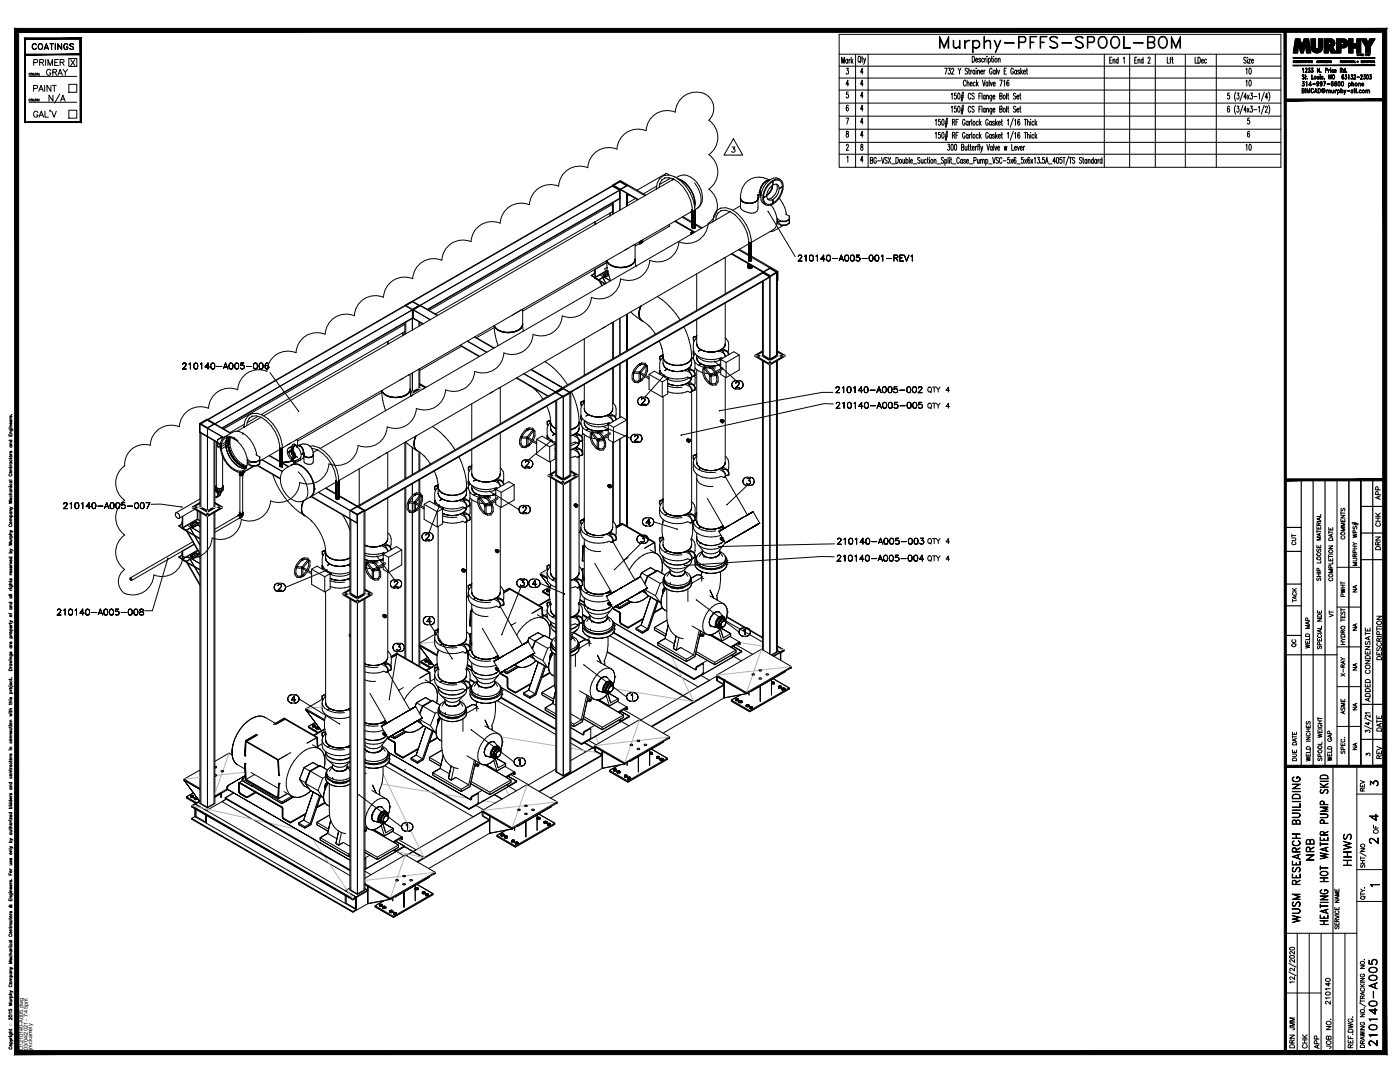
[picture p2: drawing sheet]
<svg xmlns="http://www.w3.org/2000/svg" width="559mm" height="432mm" viewBox="0 0 559 432" stroke-linecap="round" stroke-linejoin="round" font-family="sans-serif">
<defs><g id="words">
<text font-size="10.6" x="373.9" y="22.2">Murphy-PFFS-SPOOL-BOM</text>
<g font-size="7.1">
<text x="18.3" y="42.3">N/A</text>
<text x="550.7" y="418.7" transform="rotate(-90 550.7 418.7)">210140-A005</text>
</g>
<g font-size="6.6">
<text x="525.3" y="344.7" transform="rotate(-90 525.3 344.7)">NRB</text>
<text x="540.5" y="346.8" transform="rotate(-90 540.5 346.8)">HHWS</text>
<text x="520" y="369.4" transform="rotate(-90 520 369.4)">WUSM RESEARCH BUILIDING</text>
</g>
<g font-size="5.7">
<text x="11.6" y="21.2">COATINGS</text>
<text x="12.3" y="27.5">PRIMER</text>
<text x="17.3" y="31.4">GRAY</text>
<text x="12.3" y="37.7">PAINT</text>
<text x="369" y="158">QTY 4</text>
<text x="545.4" y="328.8">4</text>
<text x="545.4" y="338">2</text>
</g>
<g font-size="5.3">
<text x="500.2" y="30.7" transform="rotate(-90 500.2 30.7)">10</text>
<text x="500.2" y="35.6" transform="rotate(-90 500.2 35.6)">10</text>
<text x="500.2" y="61.4" transform="rotate(-90 500.2 61.4)">10</text>
<text x="369" y="164.4">QTY 4</text>
<text x="369" y="218.4">QTY 4</text>
<text x="369" y="225.1">QTY 4</text>
<text x="547.9" y="281.2" transform="rotate(-90 547.9 281.2)">ADDED CONDENSATE</text>
<text x="552.4" y="293.2" transform="rotate(-90 552.4 293.2)">DATE</text>
<text x="552.4" y="304.1" transform="rotate(-90 552.4 304.1)">REV</text>
<text x="545.7" y="314.7">3</text>
<text x="532" y="402.2" transform="rotate(-90 532 402.2)">210140</text>
<text x="522.8" y="419.5" transform="rotate(-90 522.8 419.5)">CHK</text>
<text x="532.3" y="419.5" transform="rotate(-90 532.3 419.5)">JOB NO.</text>
</g>
<g font-size="4.9">
<text x="551.7" y="200.4" transform="rotate(-90 551.7 200.4)">APP</text>
<text x="551.7" y="211.3" transform="rotate(-90 551.7 211.3)">CHK</text>
<text x="518.2" y="218.7" transform="rotate(-90 518.2 218.7)">CUT</text>
<text x="551.7" y="220.5" transform="rotate(-90 551.7 220.5)">DRN</text>
<text x="542.6" y="237.4" transform="rotate(-90 542.6 237.4)">NA</text>
<text x="533" y="247.3" transform="rotate(-90 533 247.3)">VT</text>
<text x="542.6" y="252.9" transform="rotate(-90 542.6 252.9)">NA</text>
<text x="518.2" y="259.3" transform="rotate(-90 518.2 259.3)">QC</text>
<text x="542.6" y="268.8" transform="rotate(-90 542.6 268.8)">NA</text>
<text x="542.6" y="284.7" transform="rotate(-90 542.6 284.7)">NA</text>
<text x="542.6" y="300.6" transform="rotate(-90 542.6 300.6)">NA</text>
<text x="551" y="333.7" transform="rotate(-90 551 333.7)">OF</text>
<text x="517.5" y="412" transform="rotate(-90 517.5 412)">JMM</text>
<text x="517.5" y="419.5" transform="rotate(-90 517.5 419.5)">DRN</text>
<text x="527.4" y="419.8" transform="rotate(-90 527.4 419.8)">APP</text>
<text x="540.8" y="419.5" transform="rotate(-90 540.8 419.5)">REF.DWG.</text>
</g>
<g font-size="4.4">
<text x="537.6" y="216.3" transform="rotate(-90 537.6 216.3)">COMMENTS</text>
<text x="537.6" y="239.2" transform="rotate(-90 537.6 239.2)">PWHT</text>
<text x="518.2" y="241.7" transform="rotate(-90 518.2 241.7)">TACK</text>
<text x="523.5" y="260" transform="rotate(-90 523.5 260)">WELD MAP</text>
<text x="537.6" y="258.6" transform="rotate(-90 537.6 258.6)">HYDRO TEST</text>
<text x="537.6" y="270.9" transform="rotate(-90 537.6 270.9)">X-RAY</text>
<text x="537.6" y="286.1" transform="rotate(-90 537.6 286.1)">ASME</text>
<text x="518.2" y="304.8" transform="rotate(-90 518.2 304.8)">DUE DATE</text>
<text x="528.5" y="304.8" transform="rotate(-90 528.5 304.8)">SPOOL WEIGHT</text>
<text x="532.3" y="304.8" transform="rotate(-90 532.3 304.8)">WELD GAP</text>
<text x="537.6" y="302" transform="rotate(-90 537.6 302)">SPEC.</text>
<text x="545.4" y="316.8" transform="rotate(-90 545.4 316.8)">REV</text>
</g>
<text font-size="4" x="544" y="302.7">3</text>
<text font-size="3.5" x="545.7" y="354.9">1</text>
<g font-size="2.2">
<text x="9.3" y="419.1" transform="rotate(-90 9.3 419.1)">D:\210140-A005.dwg</text>
<text x="11.2" y="419" transform="rotate(-90 11.2 419)">03/04/2021 - 7:45pm</text>
<text x="12.9" y="418.9" transform="rotate(-90 12.9 418.9)">jmckamely</text>
</g>
<text font-size="1.3" x="4.7" y="409.4" transform="rotate(-90 4.7 409.4)">Ó</text>
</g></defs>
<!-- layer: HP-HPC-WELD -->
<g fill="none" stroke="#000" stroke-width=".4">
<path d="M244.6 73.8l10 5.9-4.2-2.4v4.8M244.8 74.1l2.6-1.5 2.7 1.5-2.7 1.5M247.3 75.9v3.3M247.4 79.3l-76.8 44.1M247.4 75.8v3.5l-76.6 44.3M247.4 72.3l-2.8 1.7M247.4 72.3l10 5.8M247.4 72.3l-3 2M250.1 74.1h.3l-3 1.7v8.1v-8.3l-2.6-1.5v.2M250.1 77.1v5.2M251.1 77.7l-.7 .4M253.7 79.2l-3.3 1.8"/>
<path d="M257.8 77.9l-10.2-5.8-3 1.7 10.2 5.8M262 75.4a4.8 4.8 0 0 1 2.1-4.9 4.8 4.8 0 0 1 5.4 .1 16.1 16.1 0 0 1 7.8 13.1v6.8M262 75.4h.1M262.2 74.3l-5.4 3M264.2 71.8l-.9 1.6-.2 1.4M265.4 71h-.2l1.8-.1 1.8 .5a15.4 15.4 0 0 1 7.5 12.4v-.1M265.4 71l-1.3 .9 .1-.1M265.6 69.4l.2-.1-11.5 6.6M265.8 69.3h.6l.5 .6M266.8 71.5l-3.5 2.1M267.3 71l-.3 .5M268.4 71.7l.5-.2-.8 .4"/>
<path d="M268.4 71.8l-163.2 94.2M268.5 71.7l.5-.1-.6 .2M268.6 71.6l-.2 .2M268.9 71.5h-.2M269.9 70.9a5.3 5.3 0 0 1 7.1 .7 8.3 8.3 0 0 1 2.4 10.5l-1.1 1M270.6 71.4l1.6 .6M270.8 71.5l1.4 .6M271 71.7l1.1 .4M272.1 72.1a11.1 11.1 0 0 1 5.1 10.1M272.1 72.1h.1M272.1 72.1l2.7 2.3M272.2 72l2.6 2.4"/>
<path d="M274.8 74.4a10.6 10.6 0 0 1 2.4 8.2M274.8 74.4a10.1 10.1 0 0 1 2.5 8.3M277.2 73a8.8 8.8 0 0 1 1.9 9.4l-.8 .7M295.5 79a1.59 1.59 0 0 0 1.1 1.6M295.6 79.1l.1 .6M295.6 79.4v3.5a5.5 5.5 0 0 0 5.9 1.9l1-1.1 .1-4.3M295.6 79.3v-.2l.1 .6M295.6 78.7l-.1 .4M295.7 79.7l.3 .4M302.4 77.8l.4-.1zM302.6 79.3l-.1-.3a2.28 2.28 0 0 1-2.5 2.1l-.9 .1M302.6 79.1l-.1 .6-1 .9"/>
<path d="M302.6 78.7v.4a3.1 3.1 0 0 1-3.5 2.1l-1.8-.3M302.6 78.5l1.1 .1M302.8 77.8l-.2 .5 .1-.4M302.8 77.6l.9 .4M302.8 77.7h-.3l.8 .1M303.3 76.6h.1M303.3 76.6l-.4 .2M303.4 76.7h.1M303.4 76.6l-.3 .3M303.6 74.9l1.5-2.2 1.4-.8h.7a7.5 7.5 0 0 0-8.3 0 7.5 7.5 0 0 0-3.2 7.6 4.5 4.5 0 0 0 6.8 0l.1-1.3M303.6 74.9a3.3 3.3 0 0 0 0 3M303.7 74.9a3.2 3.2 0 0 0 0 2.9"/>
<path d="M303.7 74.9a3 3 0 0 0 0 3M303.7 77.8v.1M304 74.1l-.3 .8M304.5 73.4l.7-.7-1.2 1.4zM305.2 72.7l1.8-.8zM305.9 72.3h.1M306 78.1l-1.3 .8 1.3-.8M306.5 77.6l-.4 .3M306.7 72.3a3.5 3.5 0 0 1 4.7-.6 5.2 5.2 0 0 0-5.8 3.3 5.2 5.2 0 0 0 0 6.7 3.3 3.3 0 0 1-1.8-4.4 9.4 9.4 0 0 1 2.9-5zM307 71.9l.1 .1M307.1 72a4.6 4.6 0 0 0-3.4 5.9M307.1 77l-.6 .6"/>
<path d="M307.6 73a2.96 2.96 0 0 1 4.2-.4 7 7 0 0 1-5.2 9 2.68 2.68 0 0 1-1.8-3.9 9.3 9.3 0 0 1 2.8-4.7zM308.2 74l-.6 2.2M308.4 74a5 5 0 0 1-2.3 3.8l.4-.2M308.4 73.9l-.3 1.5-1.6 2.2M308.5 79.5v1.6v-1.6M308.5 72.3v1.5a1.65 1.65 0 0 1 2.2 .1 1.65 1.65 0 0 1 .2 2.2l-1.1 2.4-1.3 1M308.5 72.3v1.5a4.7 4.7 0 0 0-2.1 5.6 1.56 1.56 0 0 0 2.1 .1M309.8 73.5a4.4 4.4 0 0 1-3.3 5.9M311 75.3l1.3-.8-1.3 .8M311 79a13 13 0 0 1 2.9 6.6M311.4 71.7a5.2 5.2 0 0 1 0 6.7 6.5 6.5 0 0 1-4.9 3.6l-.9-.3M237.4 88.6v1.1"/>
<path d="M237.6 88.4v1.1M243.4 85.1v1.1M243.6 85v1.1M244.4 81v4.6M244.4 81.6l-73.1 42.3M244.4 84.5l-70.6 40.8M244.8 80.8v4.6M250.7 99.1l-87.8 50.7M250.7 99.1l-1.4 .8M252.7 97.9l-2 1.2M253.3 97.6l-.6 .3M253.5 97.5v5.9a4 4 0 0 1-4.2 3.2l2.5-.9"/>
<path d="M255 97.4h.4M255.2 96.5l.2 .7M255.3 96.4l.2 .8M255.4 97.1l-1.9 1.1M255.5 96.3l.1 .1M255.5 97.1l-.2 .1M255.5 97.2l-.1 .2M255.6 96.4l.1 .5M255.6 96.3l.1 .9M255.7 96.9l.1 .1M255.7 96.2l.1 .3M255.7 96.4v.1"/>
<path d="M255.7 97.2h-.1M255.7 96.8h.1M255.7 96.5v.4M255.8 96.5v.5M255.8 96.7h.1M255.9 96.1l.1 .6M256 96l.1 .3M256 97l-.6 .4M256 96.7v.1M256.1 96l.2 .7M256.1 96.6h.1M256.1 96.6l.2 .3"/>
<path d="M256.1 96.3v.4M256.2 96.3l-.2-.2 .1 .6M256.2 96.3v.3M256.2 96.5l.2 .2M256.2 96.5h.1M256.2 96.6l-.2 .3M256.2 95.9l.2 .7M256.3 96.8l-.6 .4M256.3 96.7l-.2 .2M256.4 95.8l.1 .9M256.4 96.7h.2M256.5 96.7l-.1 .1"/>
<path d="M267 90.4l-10.4 6.1M267.1 89.6v.7M269.6 88.2l7.7 4.4M272.2 86.7l4.1 2.3M272.6 86.4l3.7 2.2M275.9 84.5l.4-.4-23.6 13.8M275.9 92.8v.4zM275.9 92.8v.3zM275.9 93v.2zM275.9 92.8l.3-.2-.3 .2 .2 .5zM275.9 93l.3-.3-.1 .6zM275.9 92.8l.2 .5"/>
<path d="M276.1 84.5h-.3M276.1 93l-.1 .4zM276.2 92.6v.1M276.2 92.8l-.1 .2zM276.2 92.8h.1M276.3 84.2l-.8 .6M276.3 83.7v6.9zM276.3 83.7v6.8zM276.3 83.8v6.8zM276.3 90.5l.1 .2zM276.3 84.3l-.2 .1M276.3 83.7l.1 7.4"/>
<path d="M276.3 90.6l.1 .1M276.4 92.5l-.5 .6M276.4 92.8l-.4 .6M276.4 93.2v-.9v.9M276.4 90.6v.4M276.4 92.5h.1M276.4 92.7h.1M276.4 90.5v.6M276.4 90.5v.6zM276.4 90.6h.1M276.4 90.7v.4M276.4 83.9v6.8l.3 .1-.3-.1"/>
<path d="M276.5 90.8h.2h-.2v.4M276.5 92.4v.7M276.7 84v6.8h.2h-.2h.2h-.2v.5M276.7 92.5v.5M276.8 90.8l.5-.2zM276.9 84v6.8l.3-.1-.3 .1h.3h-.3v.5M276.9 92.6v.2M277.1 92.8l-7.7-4.5 7 4v.9M277.2 83.9v6.8M277.3 81.2h.1M277.3 90.6v.5M277.3 91v-.5v.6"/>
<path d="M277.3 90.6v.4M277.3 83.7v6.9zM277.3 90.6l-.5 .2h.4M277.3 90.6l-.1 .6M277.3 90.6h.1M277.3 83.7v7.3M277.3 89.2l3 1.7M277.3 89.6l2.7 1.5M277.5 81.2h.1M278.3 83.1l-1 .6M284.6 88.4v.1a4.8 4.8 0 0 1 2.1-4.9 4.8 4.8 0 0 1 5.3 .1 16.1 16.1 0 0 1 7.9 12.9v6.9M284.6 88.4h.1"/>
<path d="M286.7 84.9l-.8 1.5-.2 1.4M286.8 84.8l-.2 .2 1.4-1-.2 .1 1.7-.2 1.9 .6a15.2 15.2 0 0 1 7.5 12.3v-.2M291.4 84.5l-163.6 94.5M294.8 99.7l4.1 2.4M295.1 99.5l3.8 2.1M295.6 82.1l-3.2 1.8M296.5 80.5h.1M296.5 80.6l.8 .3M296.6 80.6h.1M296.6 80.6l.7 .3M297.3 80.9l1.8 .3M298.9 96.6v7z"/>
<path d="M298.9 96.8v7.3M298.9 96.6v6.9zM298.9 96.8v6.8zM298.9 96.6v7.5M298.9 97.3l-10.2 5.9M299 96.9v6.9h.3h-.3M299.3 97v6.8h.2h-.2M299.5 97v6.8h.2h-.2M299.7 96.9v6.9l.2-.2-.5 .2 .5-.3-.2 .8M299.9 96.6l-.1 7.4M299.9 96.6v7zM301.5 80.6l-2.4 .6"/>
<path d="M301.5 80.6h.1M301.6 80.5h.1M306.6 84.4h.1M306.6 84.4l10.8 18M307.8 81.8a8.8 8.8 0 0 1 1.7 9.1l-.8 .8M308.7 91.7l-8.8 5M310.4 87.2l-.2 .1 1.5 .9h2v.2l-3.5-.1v-1M310.6 88.5l-.4-.2 .4 .2M312.5 90l-3.6 2.1-1.6 .3M313.5 85.4l1.6 .9M314.9 87.9l.2 .1M315 87.7l.1 .1"/>
<path d="M315.1 88v1.2l-1.4 .8h-2l-1.5-.9v-.8l1.5 1.4h2v.3M315.1 87.8v1.1l-1.4 .8M315.1 86.3v1.1l-1.4 .8M315.1 86.3v1.3l-1.4 .8M315.1 87.8v1.4zM315.1 86.3v1.3zM315.1 87.4v.2M315.1 87.8v.2M315.1 88.9v.3M237.2 110.7l4.2 2.7M237.4 109.2l-1.4 .8 3 1.8 2.3-1.4M237.4 109.1l-1.4 .9"/>
<path d="M237.4 110.7l.1-3.3 4.6-2.6-33.5 19.4M237.4 108.5l-.2-.1v.7M237.4 110.9l-.2 .1M237.4 108.2l-.2 .2M237.6 107.5v3.3l1.4 .8 2.3-1.3M238.9 111.7l1.4 2.3M239 111.6l2.6 1.6M239.1 111.7l1.4 2.2M239.5 109.7l4.2 2.4M240.7 109.7l.6 .3M241 110.6l2.7 1.5M241.5 107.2l1.1 .7"/>
<path d="M241.6 107.5l-.1 .2M241.7 108.4l.5 .2M241.9 113.1l-1.3-2.3 1.3 2.3M242.1 108l-4.7 2.7-1.4-.8M242.1 104.1l.5 3.9M242.2 108.1l-4.6 2.7M242.3 104.4l-.1-.4 .6 1.2M242.3 104.4l-.1-.4a5.4 5.4 0 0 0 5.6 2.7l1.5-.1-1.5 .1M242.3 104.4l.6 .8M242.4 106.7l-.9 .5v.5l1.2 .6-2 1.2 .7 .4M242.4 106.9l-.9 .5 1.1 .7M242.4 107.1l-.6 .3"/>
<path d="M242.6 108l1.1 4.1M242.7 108.5l-2 1.2v-.2M242.8 105.1l1 .8M242.9 105.2l.9 .7M243 109.7l-1.7 1v-.7l1.6-.9-1.5 .8v.9M243 109.9l-1.7 .8M243.8 105.8l2.5 .9M243.8 105.9l2.5 .9M243.8 105.9a8.8 8.8 0 0 0 5.5 .8l-1.5 .1M243.8 105.7h.1M244.9 106.3l2.9 .5M249.3 106.7l1.4-.3-1.4 .3"/>
<path d="M249.3 106.6l-1.5 .2M250.7 106.4l1.1-.5-1.1 .5M251.8 105.9l.9-.7-.9 .7M251.8 105.7h.1M251.9 105.9a8.3 8.3 0 0 1-5.6 .8M252.7 105.2l.6-.8-.6 .8M253.5 103.4l-.2 .9-1.5 1.4M253.5 103.5l-.2 .9 .2-.7M253.5 103.8l.3 2.4M253.5 103.1a2.17 2.17 0 0 1-1.6 2.8M262.4 118.4a28.9 28.9 0 0 1 9 9.2M278.1 109.3v14.5"/>
<path d="M286.6 104.4l-1.3 .8M286.6 104.4l-42.8 24.7M289.3 102.8l-2.7 1.6M289.5 102.7v14.5M291.9 101.3l15.6 9M292.1 101.2l15.4 9.1M298.5 105.8v.5zM298.5 105.8v.3zM298.5 106v.3zM298.5 106l.2-.3-.2 .3 .2 .5zM298.5 105.8l.2 .7M298.7 106l-.2 .3 .3 .1-.3-.1v.5l.3 .3-.3-.3z"/>
<path d="M298.7 106v-.2v.2M298.7 105.6l-.2 .2 .2 .5-.2-.2zM298.7 106.3l.4 .2-.4-.2M298.7 106.5l.4 .1M298.7 106.3v.2M298.7 105.8l-.2 1 .3 .3M298.7 105.8h.1M298.8 107.1l.3 .1M298.8 106.4l.3 .2M298.9 105.7l-.4 .4M298.9 103.5h.1M298.9 105.3v.9"/>
<path d="M298.9 103.6v.4M298.9 103.5l.1 .3zM298.9 103.5v.6M298.9 103.5v.6zM298.9 103.6h.1M298.9 105.7l-.2 .1M298.9 103.6l.1 .2M298.9 107l.1 .1M299 103.8l-.1 .3M299 103.8h.3h-.3M299 107.1h.3M299 103.8v.5"/>
<path d="M299 105.4v1M299 106.6v.5M299.1 106.6l-.3-.2v.7l.3 .1-.3-.1M299.1 106.5h.5h-.5l.5 .1h-.5l.5-.1-.5 .1v.6h.5h-.5v-.6v.6M299.1 107.2h.5M299.1 106.6h.5M299.3 103.8h.2h-.2M299.3 103.8v.5M299.3 105.5v1.6M299.4 103.8l.5-.3zM299.5 103.8h.2h-.2M299.5 103.8v.5"/>
<path d="M299.5 105.7v.8M299.5 106.6v.5M299.6 106.5h.4M299.6 106.5l.4-.2-.4 .3M299.7 107.1h-.4M299.7 107.1h-.2M299.7 105.8v.6M299.7 106.6v.5M299.8 103.6h.1M299.8 103.6v.4M299.8 104v-.5v.5M299.9 105.9l-.1 .3"/>
<path d="M299.9 102.2l10.6 6.1-3 1.8M299.9 102.7l10.4 6-2.8 1.6M300 107.1l-.4 .1M300 106.5h-.4v.7l.4-.1-.4 .1M300 106.5v.6v-.6M300 106.3l.3-.2-.3 .4M300.1 106.2l-.1 .9M300.1 106.2v.6M300.1 106.8l-.1 .3M300.1 106.2l-.1 .3M300.2 106.6h.1M300.2 106.3v.3v-.3"/>
<path d="M300.2 106.1v.5M300.2 106.6l-.1 .2M300.3 106.1l-.7 .5M300.3 106.1h.1M304.3 108.7l3-1.8 3 1.8M304.3 112.4v29.4l3 1.7M304.5 112.2l-76.9 44.4M304.7 108.7l2.6 1.5v33.1l-2.6-1.5v-29.7M307.3 107.1l-2.6 1.8M307.3 107.1v-.2v.2M307.3 110.4l3-1.7v33.1l-3 1.7zM307.3 107.1l2.6 1.6v33.1l-2.6 1.5"/>
<path d="M307.3 110.4v.2M309.9 108.7l-2.6 1.5M310.3 108.7v3.2l.2-.1-.2-.1M310.5 108.3v3.5M318.6 104.2h1.5h-1.5M318.6 102.4h.1M318.6 102.2l.2-.2-.2 .2M318.8 102h.1M318.9 101.9l.2-.1-.2 .1M319.1 101.8h.5h-.5M319.6 101.8l.2 .1-.2-.1M319.7 103l-1.1 1.2 1.1-1.2"/>
<path d="M319.8 101.9h.1M319.9 102.7l-.2 .3 .2-.3M319.9 102l.1 .2-.1-.2M320 102.2l-.1 .5zM321.1 102.2h.3h-.3M321.4 102.2l.3-.4-.3 .4M321.7 101.8v2.4v-2.4M323.1 102.8v.4v-.4M323.1 103.2l.1 .5-.1-.5M323.2 102.2l-.1 .6 .1-.6M323.2 103.7l.2 .4-.2-.4M323.4 101.9l-.2 .3 .2-.3"/>
<path d="M323.4 104.1l.4 .1-.4-.1M323.8 101.8l-.4 .1 .4-.1M323.8 104.2h.2h-.2M324 101.8h-.2h.2M324 104.2l.3-.1-.3 .1M324.3 101.9l-.3-.1 .3 .1M324.3 104.1l.3-.4-.3 .4M324.6 102.2l-.3-.3 .3 .3M324.6 103.7l.1-.5-.1 .5M324.6 102.2l.1 1zM325.7 102.2h.2h-.2M325.9 102.2l.4-.4-.4 .4"/>
<path d="M326.3 101.8v2.4v-2.4M327.6 103.4h1.7h-1.7M328.8 101.8l-1.2 1.6 1.2-1.6M328.8 101.8v2.4v-2.4M329.9 102.8v.4v-.4M329.9 103.2l.1 .5-.1-.5M330 102.2l-.1 .6 .1-.6M330 103.7l.2 .4-.2-.4M330.2 101.9l-.2 .3 .2-.3M330.2 104.1l.4 .1-.4-.1M330.6 101.8l-.4 .1 .4-.1M330.6 104.2h.2h-.2"/>
<path d="M330.8 101.8h-.2h.2M330.8 104.2l.3-.1-.3 .1M331.1 101.9l-.3-.1 .3 .1M331.1 104.1l.2-.4-.2 .4M331.3 102.2l-.2-.3 .2 .3M331.3 103.7l.2-.5-.2 .5M331.3 102.2l.2 1zM332.3 103.2h2h-2M335.2 103.4h1.1h-1.1M335.8 101.8l-.9 2.4 .9-2.4M335.8 101.8l.9 2.4-.9-2.4M337.1 102.8v.4v-.4"/>
<path d="M337.1 103.2l.2 .5-.2-.5M337.3 102.2l-.2 .6 .2-.6M337.3 103.7l.2 .4-.2-.4M337.5 101.9l-.2 .3 .2-.3M337.5 104.1l.3 .1-.3-.1M337.8 101.8l-.3 .1 .3-.1M337.8 104.2h.3h-.3M338.1 101.8h-.3h.3M338.1 104.2l.3-.1-.3 .1M338.4 101.9l-.3-.1 .3 .1M338.4 104.1l.2-.4-.2 .4M338.6 102.2l-.2-.3 .2 .3"/>
<path d="M338.6 103.7l.2-.5-.2 .5M338.6 102.2l.2 1zM339.4 102.8v.4v-.4M339.4 103.2l.1 .5-.1-.5M339.5 102.2l-.1 .6 .1-.6M339.5 103.7l.3 .4-.3-.4M339.8 101.9l-.3 .3 .3-.3M339.8 104.1l.3 .1-.3-.1M340.1 101.8l-.3 .1 .3-.1M340.1 104.2h.2h-.2M340.3 101.8h-.2h.2M340.3 104.2l.4-.1-.4 .1"/>
<path d="M340.7 101.9l-.4-.1 .4 .1M340.7 104.1l.2-.4-.2 .4M340.9 102.2l-.2-.3 .2 .3M340.9 103.7l.1-.5-.1 .5M340.9 102.2l.1 1zM341.8 104l-.1-.3 .1 .3M341.8 102.8h.1M341.9 101.8l-.1 1 .1-1M341.9 104.1h.1M341.9 102.7l.4-.1-.4 .1M342.3 104.2l-.4-.1 .4 .1M342.3 102.6h.3h-.3"/>
<path d="M342.6 104.2h-.3h.3M342.6 102.6l.3 .1-.3-.1M342.9 104.1l-.3 .1 .3-.1M342.9 102.7l.3 .2-.3-.2M343 101.8h-1.1h1.1M343.2 103.8l-.3 .3 .3-.3M343.2 102.9l.1 .4-.1-.4M343.3 103.3l-.1 .5zM344.1 103.2h2h-2M346.9 102.8v.4v-.4M346.9 103.2l.1 .5-.1-.5M347 102.2l-.1 .6 .1-.6"/>
<path d="M347 103.7l.3 .4-.3-.4M347.3 101.9l-.3 .3 .3-.3M347.3 104.1l.3 .1-.3-.1M347.6 101.8l-.3 .1 .3-.1M347.6 104.2h.2h-.2M347.8 101.8h-.2h.2M347.8 104.2l.3-.1-.3 .1M348.1 101.9l-.3-.1 .3 .1M348.1 104.1l.3-.4-.3 .4M348.4 102.2l-.3-.3 .3 .3M348.4 103.7l.1-.5-.1 .5M348.4 102.2l.1 1z"/>
<path d="M349.2 102.8v.4v-.4M349.2 103.2l.1 .5-.1-.5M349.3 102.2l-.1 .6 .1-.6M349.3 103.7l.2 .4-.2-.4M349.5 101.9l-.2 .3 .2-.3M349.5 104.1l.3 .1-.3-.1M349.8 101.8l-.3 .1 .3-.1M349.8 104.2h.3h-.3M350.1 101.8h-.3h.3M350.1 104.2l.3-.1-.3 .1M350.4 101.9l-.3-.1 .3 .1M350.4 104.1l.2-.4-.2 .4"/>
<path d="M350.6 102.2l-.2-.3 .2 .3M350.6 103.7l.2-.5-.2 .5M350.6 102.2l.2 1zM351.8 102.2h.2h-.2M352 102.2l.3-.4-.3 .4M352.3 101.8v2.4v-2.4M353.8 103.2h2.1h-2.1M356.8 101.8v2.4v-2.4h1zM357.6 102.9l.8 1.3-.8-1.3M357.8 102.9h-1h1M357.8 101.8l.3 .1-.3-.1M358.1 102.8l-.3 .1 .3-.1"/>
<path d="M358.1 101.9h.1M358.3 102.7h.1M358.3 102l.1 .2-.1-.2M358.4 102.2l-.1 .5zM359.2 101.8v2.4v-2.4h1.4zM359.2 102.9h.9h-.9M359.2 104.2h1.4h-1.4M361 101.8l.9 2.4-.9-2.4M362.8 101.8l-.9 2.4 .9-2.4M363.6 102.2h.2h-.2M363.8 102.2l.4-.4-.4 .4M364.2 101.8v2.4v-2.4"/>
<path d="M154.7 136.3v1.1M154.9 136.2v1.1M160.7 132.8v1.1M160.9 132.7v1.1M161.6 128.9v4.5M161.6 129.5l-72.3 41.7M161.6 132.3l-57.4 33.2M162 121.9l2.6-1.5 2.6 1.5-2.6 1.5zM162 128.7v4.5M164.8 126.8l-76.2 44M165 123.7l6.7 3.9-6.9-4v3.4l3.9 2.3M165 126.9l-76.2 44"/>
<path d="M165 126.9l3.9 2.3M167.2 128.4v1.8M167.2 121.9h.4M167.6 121.9l-3 1.8v8v-4.6M167.6 128.7v1.3M167.6 121.9l-3-1.7-3 1.7 3 1.8M167.8 122l-2.8 1.7v3.2M167.8 121.8l6.7 4.1M167.8 121.8l-3 1.8M167.8 121.8l6.9 4.1M167.8 128.8l-.2 .1M183.6 137.8l7.7 4.5"/>
<path d="M183.7 137.8l7.8 4.4M184.2 138.2l-16.6 9.6M186.6 136.1l7.7 4.5M189.4 134.5l7.7 4.5M189.5 134.4l7.8 4.5M197.3 130.7l-7.1 4.1M197.4 129.9a5.1 5.1 0 0 0 5.5 2.7l1.5-.1-1.5 .1M197.4 130.3l-.1-.4 .6 1.1 .9 .7M197.4 130.3l1.4 1.5M197.4 130.3l-.2-.3 .5 3.9 1.1 4.1M197.4 130.3l.6 .8M198 131.1l.9 .7"/>
<path d="M198.8 131.7l2.6 .9M198.8 131.8l1.3 .5M198.9 131.8a8.8 8.8 0 0 0 5.5 .8l-1.5 .2M198.9 131.7h.1M200.1 132.3l1.3 .3M201.4 132.6l1.5 .1M204.4 132.6l1.3-.3-1.3 .3M204.4 132.6l-1.5 .1M205.7 132.3l1.2-.5-1.2 .5M206.9 131.8l1-.7-1 .7M206.9 131.7h.1M207 131.8a9.1 9.1 0 0 1-7 .5"/>
<path d="M207.9 131.1l.5-.8-.5 .8M208.4 123.5l-4 2.3M208.6 129.4l-.2 .9 .2-.8v.2M208.6 123.4v6a4.1 4.1 0 0 1-4.2 3.1l2.5-.8M208.6 129.4l-.7 1.6-1 .7M208.6 129.8l.3 2.4M208.6 129.1a2.4 2.4 0 0 1-1.6 2.7M233.2 135.2v14.5M241.7 130.3l-1.3 .8M241.7 130.3l-42.8 24.7M244.4 128.7l-2.7 1.6M244.6 128.7v14.5"/>
<path d="M244.8 128.5v14.5M247.4 127v14.5M250.1 125.5v14.5M250.4 125.3v14.5M251.8 124.5l4.1 3.3M255 125.3h.1M255.1 125.4h.1M255.5 122.7a4 4 0 0 0 .7 5.3M255.6 122.7a4.5 4.5 0 0 0 .6 5.2l-.2-.1M255.6 122.7l.2-.5a4.6 4.6 0 0 0 .4 5.7M255.7 122.2l-.2 .5M255.9 122.1a4.7 4.7 0 0 0 .4 5.9l2.9 2.3"/>
<path d="M256.2 128l.3 .1M259 130l2.6 3.3M263.1 136.1l1.1 3M264.2 138.9l.4 2a4.5 4.5 0 0 0 .8 3.2M273 130.4a25.6 25.6 0 0 1 2.8 12.9l-1.4 1.5M276.7 134.7l.3 1.4M276.9 134.5l.6-.3-.6 .3M276.9 135.5l.3 .4M277.2 134.3l-.5 .4 .2-.2M277.2 134.3l-.5 .4 .2-.2-.2 1.1M277.2 134.3l.9 .1M277.5 134.2l-.3 .1 .9 .5"/>
<path d="M278 133.9v.5M278.1 137.2l.2 .9-.2-.9M278.1 134.9a4.7 4.7 0 0 0 2.2 8.1 11.3 11.3 0 0 0 7.7-.3M278.1 127.5v9.7M278.1 137.2l.2 .9M278.3 138.1l.5 .8-.5-.8M278.3 138.1l.5 .8M278.8 138.9l1 .7-1-.7M278.8 138.9l1 .7M279.8 139.6l1.2 .5-1.2-.5M279.8 139.6l1.2 .5M287 140l.8-.4 1.2 1.3 .6 1-.2 .1"/>
<path d="M287.8 139.6l.9-.7-.9 .7M287.8 139.6l-1.2 .5M288.7 138.9l.6-.8-.6 .8M288.7 138.9l-.9 .7M289.3 138.1l.2-.9-.2 .9M289.3 138.1l-.6 .8M289.5 120.9l-.2 17.2M289.5 134.9a3.8 3.8 0 0 1 1.3 4.5l-.2 1.1M72.8 147.3h1.6h-1.6M72.9 145.5h.1M72.9 145.3l.1-.2-.1 .2M73 145.1h.1"/>
<path d="M73.2 145l.2-.1-.2 .1M73.4 144.9h.4h-.4M73.8 144.9l.2 .1-.2-.1M74 146.1l-1.2 1.2 1.2-1.2M74 145h.1M74.2 145.8l-.2 .3 .2-.3M74.2 145.1l.1 .2-.1-.2M74.3 145.3l-.1 .5zM75.4 145.3l.2-.1-.2 .1M75.6 145.2l.4-.3-.4 .3M76 144.9v2.4v-2.4M77.3 145.9v.4v-.4"/>
<path d="M77.3 146.3l.2 .5-.2-.5M77.5 145.3l-.2 .6 .2-.6M77.5 146.8l.2 .4-.2-.4M77.7 145l-.2 .3 .2-.3M77.7 147.2l.3 .1-.3-.1M78 144.9l-.3 .1 .3-.1M78 147.3h.2h-.2M78.2 144.9h-.2h.2M78.2 147.3l.4-.1-.4 .1M78.6 145l-.4-.1 .4 .1M78.6 147.2l.2-.4-.2 .4M78.8 145.3l-.2-.3 .2 .3"/>
<path d="M78.8 146.8l.1-.5-.1 .5M78.8 145.3l.1 1zM80 145.3l.2-.1-.2 .1M80.2 145.2l.3-.3-.3 .3M80.5 144.9v2.4v-2.4M81.9 146.5h1.7h-1.7M83 144.9l-1.1 1.6 1.1-1.6M83 144.9v2.4v-2.4M84.2 145.9v.4v-.4M84.2 146.3v.5v-.5M84.2 145.3v.6v-.6M84.2 146.8l.3 .4-.3-.4"/>
<path d="M84.5 145l-.3 .3 .3-.3M84.5 147.2l.3 .1-.3-.1M84.8 144.9l-.3 .1 .3-.1M84.8 147.3h.2h-.2M85 144.9h-.2h.2M85 147.3l.4-.1-.4 .1M85.4 145l-.4-.1 .4 .1M85.4 147.2l.2-.4-.2 .4M85.6 145.3l-.2-.3 .2 .3M85.6 146.8l.1-.5-.1 .5M85.6 145.3l.1 1zM86.5 146.3h2.1h-2.1"/>
<path d="M89.5 146.5h1.1h-1.1M90 144.9l-.8 2.4 .8-2.4M90 144.9l1 2.4-1-2.4M91.4 145.9v.4v-.4M91.4 146.3l.1 .5-.1-.5M91.5 145.3l-.1 .6 .1-.6M91.5 146.8l.2 .4-.2-.4M91.7 145l-.2 .3 .2-.3M91.7 147.2l.4 .1-.4-.1M92.1 144.9l-.4 .1 .4-.1M92.1 147.3h.2h-.2M92.3 144.9h-.2h.2"/>
<path d="M92.3 147.3l.4-.1-.4 .1M92.7 145l-.4-.1 .4 .1M92.7 147.2l.2-.4-.2 .4M92.9 145.3l-.2-.3 .2 .3M92.9 146.8l.1-.5-.1 .5M92.9 145.3l.1 1zM93.7 145.9v.4v-.4M93.7 146.3l.1 .5-.1-.5M93.8 145.3l-.1 .6 .1-.6M93.8 146.8l.2 .4-.2-.4M94 145l-.2 .3 .2-.3M94 147.2l.4 .1-.4-.1"/>
<path d="M94.4 144.9l-.4 .1 .4-.1M94.4 147.3h.2h-.2M94.6 144.9h-.2h.2M94.6 147.3l.3-.1-.3 .1M94.9 145l-.3-.1 .3 .1M94.9 147.2l.3-.4-.3 .4M95.2 145.3l-.3-.3 .3 .3M95.2 146.8v-.5v.5M95.2 145.3v1zM96.1 147l-.1-.2 .1 .2M96.1 145.9h.1M96.2 144.9l-.1 1 .1-1"/>
<path d="M96.2 147.2h.1M96.2 145.8l.3-.1-.3 .1M96.5 147.3l-.3-.1 .3 .1M96.5 145.7h.4h-.4M96.9 147.3h-.4h.4M96.9 145.7l.3 .1-.3-.1M97.2 147.2l-.3 .1 .3-.1M97.2 145.8l.2 .2-.2-.2M97.3 144.9h-1.1h1.1M97.4 146.9l-.2 .3 .2-.3M97.4 146l.1 .3-.1-.3M97.5 146.3l-.1 .6z"/>
<path d="M98.3 146.3h2.1h-2.1M101.2 145.9v.4v-.4M101.2 146.3l.1 .5-.1-.5M101.3 145.3l-.1 .6 .1-.6M101.3 146.8l.2 .4-.2-.4M101.5 145l-.2 .3 .2-.3M101.5 147.2l.4 .1-.4-.1M101.9 144.9l-.4 .1 .4-.1M101.9 147.3h.2h-.2M102.1 144.9h-.2h.2M102.1 147.3l.3-.1-.3 .1M102.4 145l-.3-.1 .3 .1"/>
<path d="M102.4 147.2l.3-.4-.3 .4M102.7 145.3l-.3-.3 .3 .3M102.7 146.8v-.5v.5M102.7 145.3v1zM103.4 145.9v.4v-.4M103.4 146.3l.1 .5-.1-.5M103.5 145.3l-.1 .6 .1-.6M103.5 146.8l.3 .4-.3-.4M103.8 145l-.3 .3 .3-.3M103.8 147.2l.3 .1-.3-.1M104.1 144.9l-.3 .1 .3-.1M104.1 147.3h.3h-.3"/>
<path d="M104.4 144.9h-.3h.3M104.4 147.3l.3-.1-.3 .1M104.7 145l-.3-.1 .3 .1M104.7 147.2l.2-.4-.2 .4M104.9 145.3l-.2-.3 .2 .3M104.9 146.8l.1-.5-.1 .5M104.9 145.3l.1 1zM105.8 145.9v.6v-.6M105.9 145.3l-.1 .6 .1-.6M105.9 146.1v.8zM105.9 146.9l.3 .3-.3-.3M106.2 145l-.3 .3 .3-.3"/>
<path d="M106.2 145.9l-.3 .2 .3-.2M106.2 147.2l.3 .1-.3-.1M106.5 144.9l-.3 .1 .3-.1M106.5 145.8l-.3 .1 .3-.1M106.5 147.3h.1M106.6 145.8h.1M106.6 147.3l.3-.1-.3 .1M106.7 144.9h-.2h.2M106.9 145.9l-.3-.1 .3 .1M106.9 147.2l.3-.3-.3 .3M107.1 145l-.4-.1 .4 .1M107.2 146.1l-.3-.2 .3 .2"/>
<path d="M107.2 145.2l-.1-.2 .1 .2M107.2 146.9l.1-.3-.1 .3M107.2 146.1l.1 .5zM107.7 148.7l11.5 15.4M152.3 155.9l.5 4 1.1 4M152.4 155.9v.4M152.4 156.6l-33.6 19.4M152.4 155.8l.7 1.2M152.4 155.9l.6 1.2M152.4 155.8a5.3 5.3 0 0 0 5.6 2.8l1.5-.1-1.5 .1M153 156.9l1 .8M153 157.1l.9 .6"/>
<path d="M153.1 157l.9 .7M153.9 157.6l2.6 1 1.5 .1M153.9 157.7l1.2 .6 2.9 .4M154 157.7a8.9 8.9 0 0 0 5.5 .9l-1.5 .1M154 157.6h.1M154 157.7l1.2 .5M156.5 158.5l1.5 .1M159.5 158.6l1.4-.4-1.4 .4M159.5 158.5l-1.5 .1M160.9 158.2l1.1-.5-1.1 .5M160.9 151l-42.9 24.7M160.9 151l-1.4 .7"/>
<path d="M162 157.7l.9-.7-.9 .7M162 157.6h.1M162.1 157.7l-1.2 .6-2.9 .4M162.9 157l.6-.7-.6 .7M162.9 149.7l-2 1.3M163.5 149.4l-.6 .3M163.7 149.3v6a4 4 0 0 1-4.2 3.2l2.5-.9M163.7 155.3l-.8 1.6-.9 .7M163.7 155.3l-.2 1 .2-.7M163.7 155.9l.3 2.2M163.7 155v.3a2.57 2.57 0 0 1-1.6 2.4M163.7 155.8l.9 .5v-7.5v7.7"/>
<path d="M163.7 155.7v.2M163.7 156l.9 .5M164 157.9l.1 .1M164.8 157.6l-.3 .2M167 155.2l.2 .1-2.6 1.5-.9-.5M167.2 147.3v7.6l-2.6 1.4M167.2 155.3h.4M167.2 155.1l.4 .2M167.2 154.9h.4M167.6 147.1v7.8l-3 1.6M167.6 155.3l-3 1.7-.9-.5M167.6 153.3l2.3 1.3"/>
<path d="M167.6 153.5l2.1 1.3M167.6 153.1l2.5 1.5M169.3 155l-.3 .2M196.8 156.2l-42.8 24.7M196.8 156.2l-1.3 .8M198.9 155l-2.1 1.2M199.5 154.7l-.6 .3M199.7 154.6v14.5M206.1 150.9l12.6 7.2M206.3 150.7l12.5 7.3M209.1 149.1l12.7 7.4 2.8-1.6M211.2 153.8l.3 .2"/>
<path d="M211.2 153.9h.2M212.1 147.4l12.5 7.5-12.7-7.4M212.1 154.3l2.2 1.9M214 155.9l2.7 3.4M217.5 144.3a29.1 29.1 0 0 1 9 9.3M221.8 160v29.6l3 1.7M222.1 159.8l-76.4 44.1v-.2M224.6 154.7l-2.9 1.7M224.8 155.2l-2.6 1.5 2.6 1.5v32.9l-2.6-1.5v-29.9M224.8 155.2v-.2v.2M224.8 158.5l3-1.8v32.9l-3 1.7zM224.8 155.2l2.7 1.5v32.9l-2.7 1.5"/>
<path d="M227.5 156.7l-2.7 1.5M227.8 156.7l-3-1.7-3 1.7 3 1.8M228.1 156.3a26.8 26.8 0 0 1 2.9 12.9l-1.5 1.5M233.1 159.8v.5M233.2 153.4v9.8M244.6 146.8l-.2 17.2M244.8 146.7v14.3M247.4 145.2v21.4M250.1 143.7v23.8M250.4 143.4v66.8M252.9 148.3v.5l2.4 .2M252.9 148.3h.3"/>
<path d="M253 148.3l-.1 .5M253.2 148.6l-.1 .1M253.3 148.3l2.1 .2M253.4 152.1h.1M254.6 159.6l-.1 .5 .1-.5M254.8 159.1l-.2 .5 .2-.5M255.1 149v3M255.1 152l.5 .1M255.1 148.9h.5M255.1 151.9v.1M255.1 151.9h.1M255.2 145.4h.1"/>
<path d="M255.2 148.9h.1M255.2 148.8l3.9 2.5M255.2 145.3h.1M255.2 158.8l-.4 .3 .4-.3M255.2 145.3a5.7 5.7 0 0 0-2.9 6.1l.8 1.2 1.6 .1a5.1 5.1 0 0 0 2.8-2.4M255.2 148.6h.1M255.2 145.3l.8-.4 1.6 .1 .8 1.2a5.2 5.2 0 0 1-.6 3.7M255.2 152.1l.1 .1M255.2 149h.1M255.2 149h.2M255.3 148.7h.1M255.3 145.3h.1"/>
<path d="M255.3 148.7l-.1 .1M255.3 148.7h.3M255.3 151.8l-.8 .4-1.1-.1M255.3 148.9h.1M255.3 148.5h.1M255.3 148.6v.1M255.4 145.3h.1M255.4 145.8h.1M255.4 148.7h.1M255.4 145.4h.1M255.4 148.5v.1M255.4 149h.1"/>
<path d="M255.4 148.8h.1M255.4 148.5l3.7 2.1M255.4 148.6l.2 .2M255.4 148.5l.1 .1M255.5 145.8l-.7 .4-1.3 1.5-.7 1.9v1.5l.6 1M255.5 148.8h.1M255.5 145.5h.1M255.5 148.5v.1M255.5 149h-.2M255.5 148.6l.1 .3M255.5 148.6h.1M255.6 148.9l-.1 .1"/>
<path d="M255.6 145.6h.1M255.6 145.7h.1M255.6 148.6v.2M255.6 148.8v.1M255.6 151.9h.1M255.6 145.7l-.1 .1M255.6 148.9h-.1M255.6 148.8h.1M255.6 148.7v.2M255.6 152h.1M255.7 158.5l-.5 .3 .5-.3M255.7 152l-.3 .2"/>
<path d="M255.7 149.3l-.1 2.8M256.1 159.5h.1M256.1 159.4l.1-.2-.1 .2M256.1 145.4h1.2l.4 .7M256.1 145.4h.1M256.2 145.4l-.7 .4M256.2 158.5h-.5h.5M256.2 159.2h.1M256.3 159l.2-.1-.2 .1M256.5 158.9h.5h-.5M257 158.9l.2 .1-.2-.1M257 150.1l-1.3 1.5"/>
<path d="M257.2 159h.1M257.3 159.9l-.2 .3 .2-.3M257.3 159.2l.2 .2-.2-.2M257.5 159.6l-.2 .3 .2-.3M257.5 159.4v.2v-.2M257.5 145.7l-2.2 2.8M257.6 145.6h.1M257.7 145.6l.3 .3M257.8 146.2l.1 1.8-.6 1.6M257.9 145.9l-2.3 3M257.9 158.5h-.5h.5M258.4 158.8l-.5-.3 .5 .3"/>
<path d="M258.7 159.1l-.3-.3 .3 .3M259 159.6l-.3-.5 .3 .5M259.1 149.4l5.2 3v6.1M263.2 148l.3 1.4M263.3 142.4v.9l.3 .6M263.4 147.9l-.2 1M263.4 147.9h.1M263.4 148.8l.3 .6M263.4 142.3l.6-.3-.6 .3M263.4 143.2l.3 .5M263.8 142.1l-.5 .3 .1-.1M263.8 142.1l-.5 .3 .1-.1-.1 1"/>
<path d="M263.8 142.1l.9 .1M264 142l.6 .5a2.46 2.46 0 0 0 1.7 2.4M264 148.9l-.4 .6M264.6 141.6v.6M264.6 142.7a5 5 0 0 0-.9 5.6 5 5 0 0 0 4.8 2.8 10.6 10.6 0 0 0 6-.6l.9 .5v-.3M264.7 145l.2 .8-.2-.8M264.7 142.6v2.4M264.7 149.6v.5M264.7 158.2v44.4M264.7 145l.2 .8M264.7 142.2l-.1 .4M264.7 142.6l.7 1.6"/>
<path d="M264.8 149.7l.6 .8M264.9 145.8l.5 .8-.5-.8M264.9 145.8l.5 .8M265.2 149.7l-7.8 8.8h-1.2M265.4 147.9l.9-.6-.9 .6M265.4 146.6l.9 .7-.9-.7M265.4 144.1a8.3 8.3 0 0 0 9 .7M265.4 146.6l.9 .7M266.3 144.8h.1M266.3 144.9l2.6 .9 1.4 .1M266.3 147.3l1.2 .5-1.2-.5M266.3 144.9h.1"/>
<path d="M266.3 147.3l1.2 .5M266.4 151v.1M266.4 150.9l-.2 .1M266.5 151.2v6l-2.2 1.3-5.2-3.1v-6l2.1-1.3 5.3 3.1-2.2 1.2M266.5 153l1 .5-1-.5M266.5 154a11 11 0 0 0 5.7 .6M266.5 153l1 .5M266.5 150.9h.1M266.6 150.9l-.1 .6M266.6 150.9l.1 .1M266.7 151v.1M267.5 153.5l1.4 .3-1.4-.3"/>
<path d="M267.5 147.8l1.4 .4-1.4-.4M267.5 147.8l1.4 .4M267.5 153.5l1.4 .3M268.9 153.8l1.4 .1-1.4-.1M268.9 148.2l1.4 .1-1.4-.1M268.9 148.2l1.4 .1M268.9 153.8h2.9M270.3 153.9l1.5-.1-1.5 .1M270.3 148.3l1.5-.1-1.5 .1M271.8 153.8l1.4-.3-1.4 .3M271.8 148.2l1.4-.4-1.4 .4M273.2 153.5l1.2-.5-1.2 .5"/>
<path d="M273.2 147.8l-2.9 .5M273.2 147.8l1.2-.5-1.2 .5M273.2 153.5l-1.4 .3M273.6 148.2v-.5l1.8 1.1 .6 .9v1l-.6 .3 .2-.1M273.6 147.7l.8-.4 1.2 1.4 .4 1M274.4 153l.9-.7-.9 .7M274.4 147.3l.7-.4 1.8 1 .6 1-.8-.9zM274.4 147.3l.9-.7-.9 .7M274.4 144.9h.1M274.4 152.9l.7-.5 1.8 1.1 .6 1.1h-.2l-.5-.9zM274.4 147.3l-1.2 .5M274.4 144.8h.1"/>
<path d="M275 150.7a8.1 8.1 0 0 1-8.5 .6l.2-.2M275.3 152.3l.5-.8-.5 .8M275.3 146.6l.5-.8-.5 .8M275.3 152.2l-.9 .7 1 .6-1-.6-1.2 .6M275.3 146.6l-.9 .7M275.3 147.9l-.9-.6 .9 .6M275.8 151.5l.3-.9-.3 .9M275.8 145.8l.3-.8-.3 .8M275.8 145.8l-.5 .8M275.8 151.5l-.5 .7M276 150.7l.1-.2-.1 .2M276 150.7l-.6 .3"/>
<path d="M276 155.4l.2-.1-.6-1-1.2-1.4-.8 .4 1.9 1.1 .5 1v.9l-.5 .4-1-.6a10.7 10.7 0 0 1-8 .2M276 156.3h.2h-.2M276 156.3l-.5 .4M276.1 142.8v-.2a5.1 5.1 0 0 1-5.8 3.3M276.1 142.2a2.91 2.91 0 0 1-2.9 3.3l-2.9 .4M276.1 142.5v.1M276.1 142.9l-.3 2.9M276.1 156.3v46.3l-.8 1.7M276.1 150.6l-.3 .9M276.1 142.7a5 5 0 0 1 1 5.6M276.1 149.6v.9l-.5 .4 .5-.4M276.2 155.3v1l-.6 .3 .6-.3"/>
<path d="M276.6 140.3v.9l.4 .6M276.7 150v.2l-.6-.1M276.7 142.8l.2 .8M276.8 155.7l.1 .1-.7-.1M276.8 140.1l-.2 1.1M276.8 140.1h.1M276.8 141.1l.3 .5M277.2 153.9v.1M277.2 144.3a5.8 5.8 0 0 0 3.8 2.3M277.3 149.9l-.6 .3 .2-.1M277.3 149v.9l-.6 .3M277.3 149.9h.1"/>
<path d="M277.3 149.9l.2 3-.3 1M277.3 155.6l-.4 .2M277.3 154.6v1l-.5 .3M277.3 155.6l.2-.1-.2 .1M277.4 146.8l1.4 1.2 1.7 .7M277.5 148.9v.9l-.6 .3 .6-.3M277.5 141.1l-.6 .7-.2 1.5M277.5 154.6v.9l-.6 .3 .6-.3M278.1 142.9l.2 .8-.2-.8M278.1 147.5v37l.2 .9M278.1 141.8l.2 1.9M278.3 141.9a7.1 7.1 0 0 0 9.4 1.7"/>
<path d="M278.3 143.7l.5 .8-.5-.8M278.3 143.7l.5 .8M278.8 140.1l1-.5-1 .5M278.8 144.5l1 .7-1-.7M278.8 144.5l1 .7-1 .6 1-.6M279.8 145.2l1.2 .5-1.2-.5M279.8 145.2l1.2 .5M280.9 146.9l2.5 3M280.9 146.9v.1M281 140.1l1.3 .3-1.3-.3M281 145.7l.9 .3-.9-.3M281 146.9h.1"/>
<path d="M281 140.1l1.3 .3M281 145.7l1 .3M281 148.8l1.7 .3M281.1 146.9l-.2 .1M281.1 146.9l-.1 .1M281.1 147.2l-.1 1.8 .7 1.9 1.6 1.7M281.1 146.7v.1M281.2 146.7h.1M281.3 146.6l-.4 .3M281.4 146.8l2.3 2.8M281.5 146.7l2.1 .2M281.6 146.5l1.1-.1 .7 .4"/>
<path d="M281.6 146.5h.1M281.6 146.5l-.3 .6M282.3 140.4l1.5 .1-1.5-.1M282.3 140.4l1.5 .1M282.9 145.9l-1.5 .1-.9 1.2a5.8 5.8 0 0 0 3.8 6.6l1.4-.2 .9-1.2a6 6 0 0 0-2.1-5.6M282.9 145.9h.1M282.9 145.9l.8 .4M283.3 149.8v3.2M283.3 146.1l.5 .1-.5-.1M283.3 153.1h.1M283.3 149.9l.4 .2M283.3 153.1h.5"/>
<path d="M283.3 149.7h.1M283.3 149.8l.1 .1M283.4 149.7v.2M283.4 149.9v.1M283.4 149.9h.1M283.4 146.7h.1M283.4 149.6v.2M283.4 153h-.1M283.4 149.6v.3M283.4 146.7v.1M283.4 149.8l.1 .2M283.4 149.2h.7"/>
<path d="M283.4 146.6h.1M283.4 149.6h.1M283.4 146.5h.1M283.4 146.8l.7 .4 1.3 1.6 .7 1.8v1.6l-.6 1M283.4 149.9l-.1 .1M283.4 149.7h.1M283.4 146.8h.1M283.4 149.9l.2 .2M283.5 146.4h.1M283.5 149.6l-.2 .2M283.5 149.6h.1M283.5 150h.1"/>
<path d="M283.5 146.3h.1M283.5 149.6l.3 .4M283.6 149.6h.1M283.6 146.3h.1M283.6 150h.1M283.7 146.3h.1M283.7 149.7h-.1M283.7 152.8l.6 .4h1.2M283.7 149.9h.1M283.7 149.6l-.3 .4M283.7 149.6h.1M283.7 146.3l.8 .5"/>
<path d="M283.7 149.7v.1M283.7 150v.1M283.8 146.4h.1M283.8 146.5h.1M283.8 150l-.1 .1M283.8 153h.1M283.8 140.5l1.5-.1-1.5 .1M283.8 146.2l1.5-.1-1.5 .1M283.8 153v.1M283.8 150.1v3M284.5 146.8h.1M285.2 144.2h.1"/>
<path d="M285.2 144.1l8.6 7.8M285.2 148.5l-1.8 1.1M285.3 140.4l1.3-.3-1.3 .3M285.3 146.1l1.3-.4-1.3 .4M285.4 149.1h.1M285.5 153.2h.1M285.5 149l-.8 .4M285.6 149.4l-2.1 .2M285.6 146.8l-1 .1M285.8 149.4h.2M285.8 149.4v.1M285.9 149.4h-.1"/>
<path d="M286 149.9l-2.5 .2M286 149.4h.1M286.1 149.4h.1M286.2 149.5l-.1 .4-.3-.4M286.2 149.4v.1M286.6 140.1l1.2-.5-1.2 .5M286.6 145.7l1.1-.5-1.1 .5M286.6 140.1l-2.8 .4M286.6 145.7l1.1-.5-.7 .3 .7 .5M286.6 145.7l-3.3 .4M287 140.5v-.5l1.8 1 .6 1.4M287.4 143.3v.3z"/>
<path d="M287.5 143.2l.2 .5M287.6 143.1h.1M287.7 147.2v-3.8l2.1 1.3v6l-2.1-1.3v-1.7M287.7 143.4l5.2-3 2.2 1.2-5.3 3.1M287.7 148.5l-1.7 .5M287.7 143.1l.3 .2M287.8 143.3h-.1M287.9 142.7l.5 .3M288.4 146.7l-2.7 1.6M288.7 147.2l-2.7 1.6M288.8 140.1l-1-.5 1 .5M289.5 150.5l-.2 34.9"/>
<path d="M289.6 141.9v.4M290.6 140.5h.1M290.7 141.2l.2-.1-.6-.9-1.8-1.1-.7 .5 2.4 .7 .5 1.3M290.9 141.1v.5M292.1 153.5l.1 .6-.1-.6M292.2 153l-.1 .5 .1-.5M292.2 154.1l.2 .4-.2-.4M292.4 152.6l-.2 .4 .2-.4M292.4 154.5l.4 .4-.4-.4M292.8 152.2l-.4 .4 .4-.4M292.8 154.9l.5 .3-.5-.3M293.3 152l-.5 .2 .5-.2"/>
<path d="M293.3 155.2h.5h-.5M293.6 154.7h1.6h-1.6M293.7 153h.1M293.7 152.8l.1-.2-.1 .2M293.8 151.9l-.5 .1 .5-.1M293.8 155.2h1.2M293.8 151.9h1.2M293.8 152.6h.1M293.9 152.5l.3-.1-.3 .1M294.2 152.4h.4h-.4M294.6 152.4l.3 .1-.3-.1M294.7 153.6l-1.1 1.1 1.1-1.1"/>
<path d="M294.9 152.5h.1M294.9 153.3l-.2 .3 .2-.3M294.9 152.6l.2 .2-.2-.2M295 155.2h.5h-.5M295.1 153l-.2 .3 .2-.3M295.1 152.8v.2v-.2M295.1 141.6v6.1l-5.3 3M295.5 152l-.5-.1 .5 .1M295.5 155.2l.5-.3-.5 .3M296 152.2l-.5-.2 .5 .2M296 154.9l.3-.4-.3 .4M296.3 152.6l-.3-.4 .3 .4"/>
<path d="M296.3 154.5l.2-.4-.2 .4M296.5 153l-.2-.4 .2 .4M296.5 154.1l.1-.6-.1 .6M296.6 153.5l-.1-.5 .1 .5M301.5 142.1l-.2 .1M304.3 140.3l-3 1.7 6 3.5 6-3.5-3-1.7M304.3 140l-3 1.8v.4l6 3.5v-.5l-6-3.4M304.3 143.9v115.4M304.3 140.5l-2.6 1.5M304.7 142l-.4 .2 3 1.7 3-1.7-.4-.2M304.7 144.1v115.4M304.9 142.1l-.2 .1 2.6 1.5 2.5-1.6"/>
<path d="M307.3 145.2l6-3.4v.4l-6 3.5v115.3M309.9 144.1v116.1l-2 1.2M310.3 143.9v116.3l-2.2 1.3M310.3 140.5l2.6 1.5M310.3 140l3 1.8M313.1 142.1l.2 .1M332.4 156.6h-4.2l-41.1 7.3M333.6 156.7h1.6h-1.6M333.7 154.9h.1M333.7 154.8l.1-.2-.1 .2M333.8 154.6h.1M333.9 154.4l.2-.1-.2 .1"/>
<path d="M334.1 154.3h.5h-.5M334.6 154.3l.2 .1-.2-.1M334.7 155.6l-1.1 1.1 1.1-1.1M334.8 154.4h.1M334.9 155.2l-.2 .4 .2-.4M334.9 154.6l.1 .2-.1-.2M335 154.8l-.1 .4zM336.2 154.8l.2-.1-.2 .1M336.4 154.7l.4-.4-.4 .4M336.8 154.3v2.4v-2.4M338.1 155.4v.3v-.3M338.1 155.7l.1 .6-.1-.6"/>
<path d="M338.2 154.8l-.1 .6 .1-.6M338.2 156.3l.3 .3-.3-.3M338.5 154.4l-.3 .4 .3-.4M338.5 156.6l.3 .1-.3-.1M338.8 154.3l-.3 .1 .3-.1M338.8 156.7h.2h-.2M339 154.3h-.2h.2M339 156.7l.3-.1-.3 .1M339.3 154.4l-.3-.1 .3 .1M339.3 156.6l.3-.3-.3 .3M339.6 154.8l-.3-.4 .3 .4M339.6 156.3l.1-.6-.1 .6"/>
<path d="M339.6 154.8l.1 .9zM340.7 154.8l.3-.1-.3 .1M341 154.7l.3-.4-.3 .4M341.3 154.3v2.4v-2.4M342.6 155.9h1.7h-1.7M343.8 154.3l-1.2 1.6 1.2-1.6M343.8 154.3v2.4v-2.4M344.9 155.4v.3v-.3M344.9 155.7l.1 .6-.1-.6M345 154.8l-.1 .6 .1-.6M345 156.3l.3 .3-.3-.3M345.3 154.4l-.3 .4 .3-.4"/>
<path d="M345.3 156.6l.3 .1-.3-.1M345.6 154.3l-.3 .1 .3-.1M345.6 156.7h.2h-.2M345.8 154.3h-.2h.2M345.8 156.7l.4-.1-.4 .1M346.2 154.4l-.4-.1 .4 .1M346.2 156.6l.2-.3-.2 .3M346.4 154.8l-.2-.4 .2 .4M346.4 156.3l.1-.6-.1 .6M346.4 154.8l.1 .9zM347.3 155.7h2h-2M350.3 155.9h1.1h-1.1"/>
<path d="M350.8 154.3l-.9 2.4 .9-2.4M350.8 154.3l.9 2.4-.9-2.4M352.2 155.4v.3v-.3M352.2 155.7l.1 .6-.1-.6M352.3 154.8l-.1 .6 .1-.6M352.3 156.3l.2 .3-.2-.3M352.5 154.4l-.2 .4 .2-.4M352.5 156.6l.3 .1-.3-.1M352.8 154.3l-.3 .1 .3-.1M352.8 156.7h.3h-.3M353.1 154.3h-.3h.3M353.1 156.7l.3-.1-.3 .1"/>
<path d="M353.4 154.4l-.3-.1 .3 .1M353.4 156.6l.3-.3-.3 .3M353.7 154.8l-.3-.4 .3 .4M353.7 156.3l.1-.6-.1 .6M353.7 154.8l.1 .9zM354.5 155.4v.3v-.3M354.5 155.7v.6v-.6M354.5 154.8v.6v-.6M354.5 156.3l.3 .3-.3-.3M354.8 154.4l-.3 .4 .3-.4M354.8 156.6l.3 .1-.3-.1M355.1 154.3l-.3 .1 .3-.1"/>
<path d="M355.1 156.7h.2h-.2M355.3 154.3h-.2h.2M355.3 156.7l.4-.1-.4 .1M355.7 154.4l-.4-.1 .4 .1M355.7 156.6l.2-.3-.2 .3M355.9 154.8l-.2-.4 .2 .4M355.9 156.3l.1-.6-.1 .6M355.9 154.8l.1 .9zM356.8 156.5l-.1-.2 .1 .2M356.8 155.4h.1M357 154.3l-.2 1.1 .2-1.1M357 156.6h.1"/>
<path d="M357 155.2l.3-.1-.3 .1M357.3 156.7l-.3-.1 .3 .1M357.3 155.1h.3h-.3M357.6 156.7h-.3h.3M357.6 155.1l.4 .1-.4-.1M358 156.6l-.4 .1 .4-.1M358 155.2l.2 .2-.2-.2M358.1 154.3h-1.1h1.1M358.2 156.4l-.2 .2 .2-.2M358.2 155.4l.1 .4-.1-.4M358.3 155.8l-.1 .6zM359.1 155.7h2h-2"/>
<path d="M361.9 155.4v.3v-.3M361.9 155.7l.1 .6-.1-.6M362 154.8l-.1 .6 .1-.6M362 156.3l.3 .3-.3-.3M362.3 154.4l-.3 .4 .3-.4M362.3 156.6l.3 .1-.3-.1M362.6 154.3l-.3 .1 .3-.1M362.6 156.7h.2h-.2M362.8 154.3h-.2h.2M362.8 156.7l.4-.1-.4 .1M363.2 154.4l-.4-.1 .4 .1M363.2 156.6l.2-.3-.2 .3"/>
<path d="M363.4 154.8l-.2-.4 .2 .4M363.4 156.3l.1-.6-.1 .6M363.4 154.8l.1 .9zM364.2 155.4v.3v-.3M364.2 155.7l.1 .6-.1-.6M364.3 154.8l-.1 .6 .1-.6M364.3 156.3l.2 .3-.2-.3M364.5 154.4l-.2 .4 .2-.4M364.5 156.6l.4 .1-.4-.1M364.9 154.3l-.4 .1 .4-.1M364.9 156.7h.2h-.2M365.1 154.3h-.2h.2"/>
<path d="M365.1 156.7l.4-.1-.4 .1M365.5 154.4l-.4-.1 .4 .1M365.5 156.6l.2-.3-.2 .3M365.7 154.8l-.2-.4 .2 .4M365.7 156.3l.1-.6-.1 .6M365.7 154.8l.1 .9zM366.5 156.7h1.5h-1.5M366.6 154.9h.1M366.6 154.8l.1-.2-.1 .2M366.7 154.6h.1M366.8 154.4l.2-.1-.2 .1M367.6 155.6l-1.1 1.1 1.1-1.1"/>
<path d="M79.8 169.2l9.4 5.4-9.6-5.6v3.5l7.2 4.2M79.8 172.4l-.2 .1M79.8 172.4l7 4M80.2 172.8v29.5l2.6 1.5v-29.5M80.2 169.2l2.6-1.6 2.6 1.6-2.6 1.5zM82.6 167.6l-2.8 1.6v3.2M82.6 167.3v.3l9.4 5.4M82.6 167.3l-3 1.7M82.6 167.3l9.6 5.5M82.8 167.4l161.6-93.3 3 1.7-161.6 93.4M82.8 167.4h.1M83 167.6l161.4-93.3 2.9 1.6-161.5 93.3"/>
<path d="M85.4 175.9v26.4l-2.6 1.5M85.4 169.2h.4M85.8 169.2l-3-1.8-3 1.8v33.1l3 1.7M85.8 169.2l-3 1.7v33.1l3-1.7v-26.2M86.4 176.4v18M86.8 176.9v1.4zM86.8 175.4v1.3zM86.8 176.7l1.5 1.6v-.9M86.8 175.6v1.1v-.2M86.8 176.9v1.2M86.9 176.8l-.1 .3M87 177l-.2 1.3v-.2l1.5 .2v.9"/>
<path d="M88.2 174.6l-1.4 .8v1.1l1.5 .9 3.4-1.9v1.7l-3.4 2-1.5-.9M88.2 174.8h.9M88.3 178.3l-.4-.2 .4 .2M89.4 174.6h-1.2l-1.4 1v-.2M89.5 174.4a4.9 4.9 0 0 1 5.5 1.5M90.1 177.2l.7 3.4zM90.8 174.6l-.7 2.6 .2-1.5zM90.8 174.5v.1M91 175.3v3.2l.5 1.7M91.3 175.1v3.2zM91.3 175.1l.3-.5-.3 .5M91.3 176.1l.4 .2-.4-.2"/>
<path d="M91.3 174.6l-.3 .7M91.7 176.3l-3.4 2M91.9 174.6a10.6 10.6 0 0 0 5 10.8v.4v-.4l1.6 .6M93.5 175.2a3.2 3.2 0 0 0-3.7-.3 3.2 3.2 0 0 0-1.5 3.4 11.7 11.7 0 0 0 5.2 9M93.5 175.2v-.4v.4M93.5 175.2a11.1 11.1 0 0 1 5.1 10.6 3 3 0 0 1-5.1 1.5M96.9 172.8l-1.4-.6a7.4 7.4 0 0 0-7.4 4.3 11.5 11.5 0 0 0 5.4 11.2v-.4M96.9 172.8v.5v-.5M96.9 172.8a12.5 12.5 0 0 1 5.5 8.9M97.4 170.4v.1a4.8 4.8 0 0 1 2.1-4.9 4.8 4.8 0 0 1 5.3 .1 16.1 16.1 0 0 1 7.9 13v6.8M97.4 170.4h.1M97.5 169.3l-5.7 3.3"/>
<path d="M99.5 166.9l-.8 1.5-.2 1.5M103 166.2l-4.4 2.5M104.2 166.5l-1.9-.6-1.7 .2h.2l-1.4 .9 .2-.2M104.2 166.5a15.2 15.2 0 0 1 7.5 12.4v-.2M104.2 166.5l-9.6 5.6M111.7 178.7v7zM111.7 178.9v7.3M111.7 178.7v6.8zM111.7 178.9v6.8zM111.7 179.4l-8.1 4.6M111.7 178.7v6.8M111.8 179v6.8l.3 .1-.4-.4 .4 .4-.3-.1v.6"/>
<path d="M112.1 179.1v6.8h.2h-.2h.2h-.2v.5M112.3 179.1v6.8l.3-.1-.3 .1 .2-.1-.2 .6M112.6 179l.1 6.7-.5 .2 .5-.3-.2 .8M112.7 178.9l-.1 7.5v-.9M112.7 178.7v7zM112.7 178.7v.2M115.2 178.8a1.75 1.75 0 0 1 2 .5M116 176.9l-3.3 1.9M116 176.9l-1.4 .8M116.2 179.7h.1M116.5 178.1l-1.3 .7a3.4 3.4 0 0 0 1.5 4.8l1.5 .2M116.6 179.8l.4 1.3z"/>
<path d="M116.7 179.8a.99 .99 0 0 0-1.3 .3 .99 .99 0 0 0 .2 1.3l1.1 1.4M116.7 179.8v-.9v.9M116.7 179.8l1.1 1.4 .1 1.2M116.9 177.6l.5-.3 .5 .4M116.9 179.9v.2M116.9 180l.2 .5zM117.3 177.2l.1 .1M117.4 178l-.3 2-.3-.3zM117.4 177.3l.3 .2M117.5 178l.6-.3 .3 .2v.7M117.7 177.5l-.4-.3-.9 1.1v1.3l.4 .1-.3-1.4 .3-.7M117.7 177.5v.3"/>
<path d="M118 177.6l.1 .1M118.1 177.7l.3 .1M118.2 178.1a3.6 3.6 0 0 1 1.4 4.9l-1.4 .8M118.4 177.8l-.4-.2-.6 .4M118.4 177.8v.2M118.4 177.8v.1M118.6 175.3l-2.6 1.6M118.7 178l.2-.2-.3 .3M118.8 175.3v2.6M119 177.8l-.1 .1M119.2 164.1h.1M119.2 177.8a3.8 3.8 0 0 1 4.1-.1 3.8 3.8 0 0 1 1.8 3.7l-.6 .8"/>
<path d="M119.2 177.8l.6 .1 1 1M119.2 177.8h-.3M119.6 177.6l.1 .4M119.7 178l-.6-.2-.7 .3M119.7 178a2.52 2.52 0 0 1 1.2 2.9M119.7 178h.1M119.9 177.5l-.1 .5-.9-.1M120.2 178.2l-.4-.2 .4 .2M120.5 178.6l-.3-.4 .3 .4M120.7 178.9l-.2-.3 .2 .3M120.8 178.9l.2 .5M120.9 179.4l-.2-.5 .2 .5"/>
<path d="M121 179.4l.2 .9-.2 .6M121.1 179.8l-.2-.4 .2 .4M121.1 179.8v.8zM123.7 178.1a8.7 8.7 0 0 1 7.9 4.1 15.9 15.9 0 0 1 3.6 9.5v6.8M124.5 179l2.2 .5a15.1 15.1 0 0 1 7.5 12.4v-.2M126.7 179.6l-1.7 1M161.6 176.6v14.5M164.6 178.6v10.8M165.2 177.2h.1M165.3 177.2h.1M165.9 174.1a4.7 4.7 0 0 0 .5 5.7l.4 .2M166.2 173.9a4.7 4.7 0 0 0 .3 5.9l2.9 2.3"/>
<path d="M166.2 179.6l-4.3-3.2 .1 14.4M166.2 179.7h.2a4.7 4.7 0 0 1-.4-5.7 4.6 4.6 0 0 0 .5 5.8M166.4 179.8l.2 .1M172.6 170.2a29.6 29.6 0 0 1 9 9.3M188.3 161.2v14.4M188.3 179.3v9.8M199.7 172.8v16.3l-.2 .8M207.9 174.4v.4M207.9 174.3v.1M207.9 177.1l.6 1h1.2M207.9 177.1h.1M207.9 174.3l.3 .1-.2 .4"/>
<path d="M207.9 174.8l2.5 .2M208 174.2h.3M208.4 174.3l2 .2M209.6 178.1h.1M210.2 175v2.9M210.2 174.8l.2 .2M210.2 177.9h.1M210.3 171.4h.1M210.3 174.8h.1M210.3 171.2a5.7 5.7 0 0 0-2.9 6.1l.9 1.2 1.5 .1a5.4 5.4 0 0 0 2.8-2.4M210.3 171.3h.1M210.3 174.5h.1"/>
<path d="M210.3 174.6v.1M210.3 177.8l-.1 .1M210.3 174.8l.1 .1M210.4 175l3.8 2.2M210.4 174.6h.1M210.4 171.2h.1M210.4 174.5l-.1 .4M210.4 174.9h.1M210.4 177.7l-.8 .4M210.4 171.7h.2M210.5 171.2h.1M210.5 174.7h.1"/>
<path d="M210.5 174.9h.1M210.5 171.3h.1M210.5 174.6h.2M210.6 171.3h.1M210.6 174.8h.1M210.6 174.5l3.6 2.1M210.6 174.5h-.2M210.6 174.5l.1 .2M210.6 171.7l-.7 .4-1.3 1.6-.7 1.9v1.5M210.6 171.4h.1M210.6 171.5h.1M210.6 171.7h.1"/>
<path d="M210.6 177.8h.1M210.6 174.8l-.2 .2M210.6 174.6h.1M210.7 174.8l-.1 .1M210.7 171.5h.1M210.7 174.6v.2M210.7 171.6h.1M210.7 174.8h.1M210.7 174.9h.1M210.7 171.6l-.1 .1M210.7 177.8v.1M210.7 174.7v.1"/>
<path d="M210.7 174.8l-.4 .2M210.7 175.2v2.8h-.5M210.7 174.7h.1M211.2 171.3l1.1 .1 .5 .6M211.2 171.3h.1M211.3 171.3l-.7 .4M212.1 176l-1.4 1.5M212.6 170.9l-1.5-.1-.8 .4M212.6 170.9h.1M212.6 171.7l-2.3 2.8M212.7 170.9l.8 1.2a5.2 5.2 0 0 1-.6 3.7M212.8 171.5v.1"/>
<path d="M212.8 171.6h.1M212.9 171.6l.2 .2M212.9 172.1l.1 .2M212.9 171.6l.1 .1M213 172.3v1.6l-.6 1.6M213.1 171.7v.2M213.1 171.9l-2.3 2.8M214.2 175.3l5.2 3v6.1M218.2 162.1l1.2 3M218.3 173.9l.3 1.4M218.4 168.3v.9l.3 .6M218.5 173.8h.1"/>
<path d="M218.5 174.8l.3 .5M218.5 168.2l.6-.3-.6 .3M218.5 169.1l.3 .5M218.6 173.8h-.1M218.6 173.8l-.3 .1v1M218.9 168l-.4 .2M218.9 168l-.5 .3v.9M218.9 168l.9 .1-.1 .3M219.1 174.8l-.4 .6M219.1 167.9l-.2 .1 .8 .4M219.2 164.8l.5 2a3.9 3.9 0 0 0 1.7 3.9M219.7 167.6v.5"/>
<path d="M219.7 168.6a4.7 4.7 0 0 0 2.1 8M219.7 168.4l.2 1M219.8 170.9l.2 .9-.2-.9M219.8 168.5v.2M219.8 168.8v2.1M219.8 175.5v.6M219.8 170.9l.2 .9M219.8 168.2l-.1 .3M219.8 168.5l.2 .9M219.9 169.4l1.5 1.5M219.9 175.6l.6 .9M220 171.8l.5 .8-.5-.8"/>
<path d="M220 171.8l.5 .8M220 169.4l.5 .8M220.3 175.6l-9.3 7.9h-1.2M220.5 173.8l.9-.6-.9 .6M220.5 172.6l.9 .6-.9-.6M220.5 172.6l.9 .6M221.4 170.8h.1M221.4 170.9l.4 .2M221.4 173.2l.4 .2-.4-.2M221.4 170.9h.1M221.4 170.7l.4 .2M221.4 173.2l.4 .2"/>
<path d="M221.5 176.8l-.2 .2M221.6 177.1v6l-2.2 1.3-5.2-3v-6.1l2.2-1.2 5.2 3-2.2 1.2M221.6 177.2l.2 .1-.2 .1M221.6 178.9l.2 .2-.2-.2M221.6 179.9l.2 .1M221.6 178.9l.2 .1M221.6 177.2h.1M221.7 176.8l.1 .2M221.7 177v.2M221.7 177.2h.1M227.8 179.5l.5-.1-.5 .1M227.8 173.9l.5-.1-.5 .1"/>
<path d="M228.3 179.4l1.2-.5-1.2 .5M228.3 173.8l1.2-.6-1.2 .6M228.3 173.8l-.5 .1M228.3 179.4l-.5 .1M229.5 178.9l.9-.7-.9 .7M229.5 173.2l.7-.4 1.8 1 .6 1-.2 .1-.6-1zM229.5 173.2l.9-.6-.9 .6M229.5 170.9h.1M229.5 178.9l.7-.5 1.8 1.1 .6 1-.2 .1-.5-1zM229.5 170.7l-1.7 .7M229.5 173.2l-1.2 .6M229.5 170.8h.1"/>
<path d="M230.1 176.7l-2.3 1.1M230.4 178.2l.6-.8-.6 .8M230.4 172.6l.6-.8-.6 .8M230.4 178.2l-.9 .7 1 .5-1-.5-1.2 .5M230.4 172.6l-.9 .6M230.4 173.8l-.9-.6 .9 .6M231 177.4l.1-.8-.1 .8M231 169.4a4.7 4.7 0 0 1-3.2 2.1l1.7-.6M231 171.8l.1-.9-.1 .9M231 171.8l-.6 .8M231 177.4l-.6 .8M231 169.4l-1.5 1.5"/>
<path d="M231.1 175.7l.2-.1-.6-1-1.2-1.4-.9 .5 1.9 1 .6 1v.9l-.6 .3 .2-.1-1.1-.4-1.8 .6M231.1 176.6l.2-.1-.2 .1M231.1 176.6l-.6 .3M231.1 168.7l-.1 .7M231.1 168.1l-.1 1.3M231.1 168.4v.1M231.1 168.8l-.1 3M231.1 176.5l-.1 .9M231.2 168.6a4.4 4.4 0 0 1 1 5.6M231.3 175.6v.9l-.6 .3 .6-.3M231.7 166.2v.9l.4 .6M231.8 160.6v.9l.3 .6"/>
<path d="M231.8 175.9l.2 .2-.7-.1M231.8 168.8l.2 .7M231.9 166.1l-.2 1M231.9 166.1h.1M231.9 167l.3 .5M232 160.5l.5-.4-.5 .4M232 161.4l.2 .5M232.1 162.1a4.7 4.7 0 0 0 3.3 6.8 11 11 0 0 0 7.6-.3l.5 .3M232.2 174.2h.1M232.3 170.3a6.2 6.2 0 0 0 3.8 2.2M232.4 175.8l-.4 .3M232.4 174.9v.9l-.6 .3"/>
<path d="M232.4 175.8l.2-.1-.2 .1M232.4 160.3l-.6 .3 .2-.1M232.4 160.3l-.6 .3 .2-.1-.2 1M232.4 160.3l.8 .1M232.4 175.8l.1 3-.2 1.1M232.5 172.7a5.4 5.4 0 0 0 3.1 1.9M232.5 160.1l-.1 .2 .8 .4M232.5 167l-.4 .7-.3 1.5M232.6 174.8v.9l-.6 .4 .6-.4M233.2 163.2l.2 .8-.2-.8M233.2 168.8l.2 .9-.2-.9M233.2 168.7l.2 .9"/>
<path d="M233.2 167.7v1.1M233.2 173.4v37M233.2 163.2l.2 .8M233.2 160.8l-1.1 1.3M233.4 164l.6 .8-.6-.8M233.4 167.9a7.1 7.1 0 0 0 9.4 1.6M233.4 169.7l.6 .7-.6-.7M233.4 164l.6 .8M233.4 169.6l.6 .8M233.9 166l1-.5-1 .5M234 164.8l.9 .7-.9-.7M234 170.4l.9 .7-.9-.7"/>
<path d="M234 170.4l.9 .7-1 .6 1-.6M234 164.8l.9 .7M234.9 165.5l1.2 .5-1.2-.5M234.9 171.1l1.2 .6-1.2-.6M234.9 165.5l1.2 .5M234.9 171.1l1.2 .5M236.1 166l1.3 .3-1.3-.3M236.1 172.8l2.4 3.1M236.1 171.7l.9 .2-.9-.2M236.1 166l1.3 .3M236.1 171.6l1.1 .3M236.1 174.8l1.6 .2"/>
<path d="M236.4 172.6l-.4 .3M236.5 172.7l2.3 2.8M236.6 172.6l2.1 .2M236.7 172.5l1.2-.2 .6 .4M236.7 172.4l-.6 1v1.5l.8 1.9 1.5 1.7M236.7 172.4v.1M237.4 166.3l1.5 .2-1.5-.2M237.4 166.3l1.5 .2M238 171.8l-1.5 .1-.9 1.2a6.2 6.2 0 0 0 3.8 6.6l1.4-.1 .9-1.3a6 6 0 0 0-2.1-5.5M238 171.8h.1M238 171.8l.8 .5M238.4 175.8v3.1"/>
<path d="M238.4 172l.5 .1-.5-.1M238.4 179h.1M238.4 175.7l.1 .2M238.4 178.9l.5 .1M238.5 175.6v.2M238.5 175.9h.1M238.5 172.7h.1M238.5 175.6v.1M238.5 175.6h.1M238.5 175.7v.1M238.5 175.1h.7M238.5 175.8v.1"/>
<path d="M238.5 172.5h.1M238.5 172.7a4.8 4.8 0 0 1 2.7 3.9l.1 1.5-.8 1M238.5 175.6v.3M238.5 175.6l-.1 .1M238.5 175.9v.1M238.5 172.7l.1 .1M238.5 172.4h.1M238.5 179.1l.1 .1M238.5 178.9h-.1M238.5 175.5v.1M238.5 172.7v.1M238.5 175.5h.2"/>
<path d="M238.6 172.3h.1M238.7 172.3h.1M238.7 175.9h.1M238.7 175.5h.1M238.7 175.9h-.2M238.7 175.5h-.2M238.7 175.5l.1 .4M238.7 178.7l.7 .5 1.2-.1M238.7 175.6l-.1 .1M238.7 172.7l-.1 .1M238.8 172.3h.1M238.8 175.7l-.3 .2"/>
<path d="M238.8 179.1l-.1 .1M238.8 172.3l.8 .4M238.8 178.9h.1M238.8 172.5h.1M238.8 175.8v.1M238.8 175.9h.1M238.8 175.6h-.3M238.8 175.9l-.2 .1M238.9 166.5l1.5-.2-1.5 .2M238.9 172.1l1.5-.1-1.5 .1M238.9 175.9l-.4 .1M238.9 176v3"/>
<path d="M238.9 178.9v.1M239.6 172.7v.1M240.3 170.1l11.5 4.9M240.3 174.5l-1.8 1.1M240.4 166.3l1.3-.3-1.3 .3M240.4 172l1.3-.3-1.3 .3M240.4 172h-2.1M240.5 175h.1M240.6 175l-.8 .4M240.6 179.1h-.1M240.7 175.3l-2.2 .2M240.7 172.7l-1.1 .1"/>
<path d="M240.9 175.6h.1M241 175.7v.1M241 175.3h.1M241 175.3l.1 .5M241.1 175.8l-2.5 .2M241.1 175.3h.1M241.2 175.3h.1M241.2 175.3l-.1 .5M241.7 166l1.2-.5-1.2 .5M241.7 171.7l1.1-.5-1.1 .5M241.7 166l-2.8 .5M241.7 171.6l-1.3 .4"/>
<path d="M242.1 171.5l.7-.3-1.1 .4M242.5 169.2l.1 .3M242.5 169.2h.1M242.6 169.2l.2 .4M242.6 169.2h-.1M242.6 169.2h.1M242.8 173.1v-3.8l2.1 1.3v6l-2.1-1.2v-1.7M242.8 169.3l5.2-3 2.1 1.3-5.2 3M242.8 171.9l-.7-.4v.5M242.8 174.5l-1.7 .4M242.8 169l.2 .2M242.9 165.5l.9-.7-.9 .7"/>
<path d="M242.9 165.5l-1.2 .5M243.5 172.6l-2.7 1.6M243.8 164.8l.6-.8-.6 .8M243.8 173.1l-2.8 1.6M243.8 164.8l-.9 .7M243.9 166l-1-.5 1 .5M244.4 164l.2-.8-.2 .8M244.4 164l-.6 .8M244.5 167.9l-.4-1.1-1.2-1.3-.8 .4 1.8 1.1 .6 1.3M244.6 176.4v34l-.2 .9-1.5 1.5M244.6 160.8l.4 .3a5.6 5.6 0 0 1 .7 5.4M244.7 167.8v.4"/>
<path d="M244.8 176.6v31.6M245.8 167.2l.2-.2-.6-.9-1.8-1.1-.7 .5 2.3 .7 .6 1.4M246 167v.5M247.4 175.2v34.1M250.1 173.7v36.3M250.1 167.6v6l-5.2 3M251.8 175v.5v-.5M251.8 174.5v.5v-.5M251.8 175.5l.3 .4-.3-.4M252.1 174l-.3 .5 .3-.5M252.1 175.9l.3 .4-.3-.4M252.4 173.6l-.3 .4 .3-.4"/>
<path d="M252.4 176.3l.5 .3-.5-.3M252.9 173.4l-.5 .2 .5-.2M252.9 176.6h.5h-.5M253.2 176.1h1.6h-1.6M253.3 174.3h.1M253.3 174.2l.1-.2-.1 .2M253.4 173.3l-.5 .1 .5-.1M253.4 176.6h1.2M253.4 173.3h1.2M253.4 174h.1M253.5 173.9l.3-.1-.3 .1M253.8 173.8h.4h-.4"/>
<path d="M254.2 173.8l.3 .1-.3-.1M254.3 175l-1.1 1.1 1.1-1.1M254.5 173.9h.1M254.5 160.1l.1 .6-.1-.6M254.6 174.7l-.3 .3 .3-.3M254.6 174l.1 .2-.1-.2M254.6 176.6h.5h-.5M254.6 160.7l.2 .4-.2-.4M254.7 174.5l-.1 .2 .1-.2M254.7 174.2v.3v-.3M254.8 161.1l.4 .4-.4-.4M255.1 173.4l-.5-.1 .5 .1"/>
<path d="M255.1 176.6l.5-.3-.5 .3M255.2 161.5l.5 .2-.5-.2M255.6 173.6l-.5-.2 .5 .2M255.6 176.3l.3-.4-.3 .4M255.7 161.7l.5 .1-.5-.1M255.9 174l-.3-.4 .3 .4M255.9 175.9l.3-.4-.3 .4M256 161.3h1.6h-1.6M256.2 161.8h1.2M256.2 174.5l-.3-.5 .3 .5M256.2 175.5l.1-.5-.1 .5M256.3 175l-.1-.5 .1 .5"/>
<path d="M257.1 160.2l-1.1 1.1 1.1-1.1M257.4 161.8l.5-.1-.5 .1M257.9 161.7l.5-.2-.5 .2M258.4 161.5l.3-.4-.3 .4M258.7 161.1l.3-.4-.3 .4M259 160.7v-.6v.6M259 160.1v-.5v.5M274.1 175.9l.8 .5v-.4M274.2 175.9l.1 .1M274.4 175.7v.5l.4 .3v-.5M274.4 175.2l-.3 .7M274.4 175.2l.9 .4"/>
<path d="M274.4 175.7l.1 .4M274.4 175.2h.1M274.4 176.3h.1M274.6 175.2h.1M274.7 175.2v.1M274.9 176l-.1 .1M274.9 175.7l-.1 .3M275 175.4l-.6 .3M275 175.8l-.1 .1M275 176.1h-.2M275 175.9l-.2 .1M275 175.8l-.1 .2"/>
<path d="M275 175.3l.4 .2-.5 .2M275 175.7v.1M275 175.3l-.6 .4M275 175.3h.1M275.1 175.6l-.1 .5M275.3 175.6l-.3 .1M275.3 175.6h.1M275.4 175.6v.4M275.4 175.5l.1 .5-.7 .5M275.4 176l-.4 .4-.2-.3M287.1 164h.1M287.6 168.2h.1"/>
<path d="M287.9 168.5h.1M288 167.7l-.3 .5M288 167.9l-.1 .1M288 167.8v.6M288 167.4l.1 .1M288.2 168.5l.1 .1M288.2 168.4h.1M288.3 168.2v.4M288.3 168.2l-.1 .3M288.3 168.6h.1M288.3 168.1v.1M288.3 168.6l.1 .1"/>
<path d="M288.3 167.6l-.3 .2M288.3 167.6h.1M288.4 168.1l-.1 .3M288.5 167.5l.3 .2-.6 .5 .1 .5-.6-.5M288.5 168h.1M288.5 167.5l-.5 .2M288.5 167.5v.1M288.5 168l-.1 .1M288.5 168l-.1 .3M288.7 167.9l-.7-.5-.4 .3-.1 .4 .8 .5M288.8 167.7l.1 .6M288.8 167.9v.4"/>
<path d="M288.8 167.9l-.5 .2M288.8 168.3l-.4 .4M288.8 167.9l.1 .1M288.9 168l-.1 .3M288.9 168.3l-.6 .4M332.6 161.2l-3.7-.1-57 12.6M333.7 162.9h1.6h-1.6M333.8 161.1h.1M333.8 161l.1-.2-.1 .2M333.9 160.8h.1M334.1 160.7l.2-.1-.2 .1M334.3 160.6h.4h-.4"/>
<path d="M334.7 160.6l.2 .1-.2-.1M334.8 161.8l-1.1 1.1 1.1-1.1M334.9 160.7h.1M335.1 161.5l-.3 .3 .3-.3M335.1 160.8l.1 .2-.1-.2M335.2 161l-.1 .5zM336.3 161l.2-.1-.2 .1M336.5 160.9l.4-.3-.4 .3M336.9 160.6v2.3v-2.3M338.2 161.6v.3v-.3M338.2 161.9l.2 .6-.2-.6M338.4 161l-.2 .6 .2-.6"/>
<path d="M338.4 162.5l.2 .3-.2-.3M338.6 160.7l-.2 .3 .2-.3M338.6 162.8l.3 .1-.3-.1M338.9 160.6l-.3 .1 .3-.1M338.9 162.9h.2h-.2M339.1 160.6h-.2h.2M339.1 162.9l.4-.1-.4 .1M339.5 160.7l-.4-.1 .4 .1M339.5 162.8l.2-.3-.2 .3M339.7 161l-.2-.3 .2 .3M339.7 162.5l.1-.6-.1 .6M339.7 161l.1 .9z"/>
<path d="M340.9 161l.2-.1-.2 .1M341.1 160.9l.3-.3-.3 .3M341.4 160.6v2.3v-2.3M342.8 162.1h1.7h-1.7M343.9 160.6l-1.1 1.5 1.1-1.5M343.9 160.6v2.3v-2.3M345.1 161.6v.3v-.3M345.1 161.9v.6v-.6M345.1 161v.6v-.6M345.1 162.5l.3 .3-.3-.3M345.4 160.7l-.3 .3 .3-.3M345.4 162.8l.3 .1-.3-.1"/>
<path d="M345.7 160.6l-.3 .1 .3-.1M345.7 162.9h.2h-.2M345.9 160.6h-.2h.2M345.9 162.9l.4-.1-.4 .1M346.3 160.7l-.4-.1 .4 .1M346.3 162.8l.2-.3-.2 .3M346.5 161l-.2-.3 .2 .3M346.5 162.5l.1-.6-.1 .6M346.5 161l.1 .9zM347.4 161.9h2.1h-2.1M350.4 162.1h1.1h-1.1M350.9 160.6l-.8 2.3 .8-2.3"/>
<path d="M350.9 160.6l.9 2.3-.9-2.3M352.3 161.6v.3v-.3M352.3 161.9l.1 .6-.1-.6M352.4 161l-.1 .6 .1-.6M352.4 162.5l.2 .3-.2-.3M352.6 160.7l-.2 .3 .2-.3M352.6 162.8l.4 .1-.4-.1M353 160.6l-.4 .1 .4-.1M353 162.9h.2h-.2M353.2 160.6h-.2h.2M353.2 162.9l.4-.1-.4 .1M353.6 160.7l-.4-.1 .4 .1"/>
<path d="M353.6 162.8l.2-.3-.2 .3M353.8 161l-.2-.3 .2 .3M353.8 162.5l.1-.6-.1 .6M353.8 161l.1 .9zM354.6 161.6v.3v-.3M354.6 161.9l.1 .6-.1-.6M354.7 161l-.1 .6 .1-.6M354.7 162.5l.2 .3-.2-.3M354.9 160.7l-.2 .3 .2-.3M354.9 162.8l.4 .1-.4-.1M355.3 160.6l-.4 .1 .4-.1M355.3 162.9h.2h-.2"/>
<path d="M355.5 160.6h-.2h.2M355.5 162.9l.3-.1-.3 .1M355.8 160.7l-.3-.1 .3 .1M355.8 162.8l.3-.3-.3 .3M356.1 161l-.3-.3 .3 .3M356.1 162.5l.1-.6-.1 .6M356.1 161l.1 .9zM357 162.7l-.2-.2 .2 .2M357 161.6h.1M357.1 160.6l-.1 1 .1-1M357.1 162.8h.1M357.1 161.5l.3-.2-.3 .2"/>
<path d="M357.4 162.9l-.3-.1 .3 .1M357.4 161.3h.4h-.4M357.8 162.9h-.4h.4M357.8 161.3l.3 .2-.3-.2M358.1 162.8l-.3 .1 .3-.1M358.1 161.5l.2 .2-.2-.2M358.2 160.6h-1.1h1.1M358.3 162.6l-.2 .2 .2-.2M358.3 161.7l.1 .4-.1-.4M358.4 162.1l-.1 .5zM359.2 161.9h2.1h-2.1M362.1 161.6v.3v-.3"/>
<path d="M362.1 161.9l.1 .6-.1-.6M362.2 161l-.1 .6 .1-.6M362.2 162.5l.2 .3-.2-.3M362.4 160.7l-.2 .3 .2-.3M362.4 162.8l.4 .1-.4-.1M362.8 160.6l-.4 .1 .4-.1M362.8 162.9h.2h-.2M363 160.6h-.2h.2M363 162.9l.3-.1-.3 .1M363.3 160.7l-.3-.1 .3 .1M363.3 162.8l.3-.3-.3 .3M363.6 161l-.3-.3 .3 .3"/>
<path d="M363.6 162.5v-.6v.6M363.6 161v.9zM364.3 161.6v.3v-.3M364.3 161.9l.1 .6-.1-.6M364.4 161l-.1 .6 .1-.6M364.4 162.5l.3 .3-.3-.3M364.7 160.7l-.3 .3 .3-.3M364.7 162.8l.3 .1-.3-.1M365 160.6l-.3 .1 .3-.1M365 162.9h.3h-.3M365.3 160.6h-.3h.3M365.3 162.9l.3-.1-.3 .1"/>
<path d="M365.6 160.7l-.3-.1 .3 .1M365.6 162.8l.2-.3-.2 .3M365.8 161l-.2-.3 .2 .3M365.8 162.5l.1-.6-.1 .6M365.8 161l.1 .9zM366.7 162.7l-.1-.2 .1 .2M366.7 161.6h.1M366.8 160.6l-.1 1 .1-1M366.8 162.8h.1M366.8 161.5l.4-.2-.4 .2M367.2 162.9l-.4-.1 .4 .1M368 160.6h-1.2h1.2"/>
<path d="M79.8 199.1l-9.6 5.5a1.46 1.46 0 0 0 1.3 2.2l6.2-3.6M85.8 195.9a1.67 1.67 0 0 1 1 2.1M85.8 195.6a1.9 1.9 0 0 1 1 2.7M86 195.3h-.2M86.1 195.2v-1a1.74 1.74 0 0 0 3.1 0l-.3 1.5-1.7 .5M86.1 195.1v.1M86.2 198.3h.6M86.2 195.5l.8 .5 .4 1.5M86.3 193.8l-.2 .4M86.4 193.8h-.1M86.4 195.7h.1M86.4 194.1a1.37 1.37 0 0 0 1.1 .9 1.37 1.37 0 0 0 1.3-.6"/>
<path d="M86.4 195.7l.8 1.6M86.4 195.2l.8 .3 1.3-.2M86.7 195.2h.1M86.7 195.3h.1M86.8 198l-.1 .1M86.8 198l-.4 .1M86.8 198l-1 .6M87.3 197.3h.1M87.4 195.8l.4 1.4M87.4 197.2h.1M87.5 197.9l.2-.1-.9 .5M87.5 195.7l.5 1-.3 1.1"/>
<path d="M88.5 195.3h.1M88.5 195.2h.1M88.6 196l-.6 1M88.7 195.7l-1.4 .3M88.7 195.2l-.2 .1M88.8 194.4l.1-.2v.2M88.8 194.1l.1 .1M88.9 193.8l.3 .4M88.9 182.1v12.3M89.1 195.1l.1 .2M91.5 180.2l1.9 3.4zM91.6 182.4l-.8-1.8 .9 1.8"/>
<path d="M91.7 182.4l2.3 2.9zM91.9 180l-.6-1.7 .6 1.7M92.7 181.8l-.8-1.8 .8 1.8M93.8 183.3l-1.1-1.5 1.1 1.5M94.7 184.9l-1.3-1.3 1.3 1.3M94.7 184.9l1.4 1M95 184.7l-1.2-1.4 1.2 1.4M95.3 186.3l-1.3-1 1.3 1M95.3 186.3l1.4 .6 1.3 .1M95.5 189.3l.1 .1M95.5 188.6l.3 .3M95.5 189.4v.1"/>
<path d="M95.5 189.5l.3 .2M95.6 188.4l-.1 .9M95.6 189.5l-.1 .2M95.7 189l.1 .3M95.8 188.7v-.2v.3M95.8 189.7v15.2M95.8 189.5l.3 .2 .7-.2M95.8 188.6v.1M95.8 188.9h1M95.8 189.3l.2 .1M95.8 189.3h.1M95.8 188.7l.9 .1"/>
<path d="M95.9 189.2h.1M95.9 189.3l.1 .1M95.9 189.3l-.3 .2M95.9 189.2l-.3 .2M96.4 185.7l-1.4-1 1.4 1M96.4 189.4h-.1M96.6 188.7l.1 .1M96.7 189.2h.1M96.8 188.4l.1 .2M96.8 189.2l-.8 .2M96.8 188.9h.1M96.9 188.5l-.1 .5"/>
<path d="M96.9 188.6l-.2 .2M96.9 188.3v.3M96.9 188.9h.1M96.9 189.7v15.2M96.9 189.1l-.6 .4-.5-.2M96.9 188.4l.2 .4M96.9 188.8l-.1 .1M97 188.3v.1M97 188.4v.2M97 188.6l-.1 .3M97 188.7l-.1 .1M97 189.3l.1 .1"/>
<path d="M97 188.6h.1M97 188.6v.1M97.1 189.4l-.4 .4-.9-.1M97.1 188.6l-.1 .1M97.1 188.6v.8M97.2 188.3h.1M97.3 188.2v.2M97.4 188.2l-.1 .3M97.4 186.5l-1.3-.6 2.1 .7M97.4 188.2h.1M97.5 188.5l-.6 .3M97.6 188.1v.2"/>
<path d="M97.7 186.3l-1.3-.6 1.3 .6M97.7 188l-.1 .5M98 187h.1M98.3 186.3h-.6h.6M98.8 184.3l.3 .2-.3-.2M99 183.3l-.3 .1 1.5 .9h2v.2l-3.4-.2-.1-.9M101.1 186a7.5 7.5 0 0 1-6.1 2.4l-1.5-.7v-.4M101.5 186l-3.8 2.1M102.1 181.4l1.5 .9M102.6 185.8l9.3 5.3M102.8 185.7l9.1 5.2M103.4 184l.2 .1"/>
<path d="M103.5 183.8l.1 .1M103.6 184.1v1.1l-1.4 .8h-2l-1.5-.9 .1-.8 1.4 1.5h2v.2M103.6 182.3v1.2l-1.4 .8M103.6 182.3v1.4l-1.4 .8M103.6 183.9v1.1l-1.4 .8M103.6 182.3v1.4zM103.6 183.9v1.3zM103.6 183.5v.2M103.6 183.9v.2M103.6 185v.2M104.6 183.5l8.1 4.7M107.4 181.8l4.3 2.5"/>
<path d="M107.6 181.7l4.1 2.4M108.9 189.4a30 30 0 0 0 12.3 16.1M111.7 185.5h.1M111.7 185.5v.7l.1-.4M111.7 185.5l.1 .3zM111.7 186.1v-.6v.7M111.8 185.8l-.1 .4M112.2 185.9l.5-.3zM112.6 185.5v.9zM112.6 186.4v-.9v.9M112.6 185.7h.1M112.7 184.4h1.9l-1.5 .1"/>
<path d="M112.7 184.5h.4M112.7 184.9l2.4 1.4M112.7 184.7l2.6 1.5M112.7 185.5v.2M112.9 188a9.5 9.5 0 0 1 4.6-2.8 9.3 9.3 0 0 1 7.7 8.1 5.7 5.7 0 0 1-5.6 6.9 8.8 8.8 0 0 1-7-11.9zM113.1 184.6l1.5-.1-1.5 .1M114.6 184.5l1.4-.3-1.4 .3M114.6 184.4l-1.5 .1M115.4 180.6l-.8-.5 .8 .5M116 184.2l.5-.3-.5 .3M116 184.1l-1.4 .3M116.2 180.1v-.4v.4"/>
<path d="M116.2 180.5v-.4v.4M116.2 185.6l.3-.2-.3 .3M116.3 180.9l-.1-.4 .2 .4M116.4 180.9l.4 .9zM116.4 183.9l-1.8 .5M116.4 182.5l.4 .3-.4 1M116.4 183.9l-.4 .2M116.5 185.4l1.1-.3 1.2 .1 1.4 .6M116.5 183.9l.3 .2M116.5 183.9l.5 .1M116.5 183.9l.4 .2M116.6 183.9l-2 .6-1.9 .1"/>
<path d="M116.7 185.4l2.1-.1 1.4 .5M116.7 182.8v.8v-.8M116.8 182.8l.3 .1v1.4zM116.9 184.1h.1M116.9 180.1l.6 1.3M117 181.1l.6 .8M117.1 182.1l-.3-.3 .3 .3M117.1 184.3l.3 .1M117.1 184.3l.4 .2M117.3 181l-.2-.5 .2 .5M117.5 182.4l-.4-.3 .4 .3M117.5 182.4l.4 .1"/>
<path d="M117.5 184.5h.1M117.5 181.4l.3 .3M117.6 181.4l-.3-.4 .3 .4M117.6 181.8l.3 .3M117.7 181.8l-1.3 .7v1.3l.6 .1M117.7 181.7l.3 .2M117.8 181.7l.2 .1M117.9 181.7l-.3-.3 .3 .3M117.9 182.1h.1M117.9 182.4l-.6 .6-.6-.2M117.9 182.5l-.8 .4M118 181.7h.1"/>
<path d="M118 184.1l.1 .1M118 182l.7 .5-.7-.5M118 182l-1.2 .8M118.2 183.8l-.8 .6-.3-.2M118.4 183.7l-.9 .8-.4-.2M119 183.3l.1 .7M119 188.3a10.8 10.8 0 0 1 3.7 9.6l-.5 1.1-1.1 .9-.3 .5M119.1 184h.1M119.9 183.4h.1M120.1 182.4l-.2 1M120.1 185.8h.1M120.2 185.8l2.6 2.4"/>
<path d="M120.2 185.8l2.7 2.4M120.5 181.2l.3-.1-.4 .2M120.7 181.1h.1M120.9 180.9l-.7 .5M121.1 180.3h.1M121.1 180.6l-.2 .3M121.1 180.9l-.4 .2M121.1 180.9l.3-.1-.2 .1M121.2 180.3h.1M121.3 199.8a4.7 4.7 0 0 0 .3 5.9l2.9 2.3M121.3 180.9h.1M121.3 181.4v.4"/>
<path d="M121.3 180.9h-.2M121.3 181.3l-.3 1.6M121.3 181.8v2.4a2.17 2.17 0 0 0 3.8 0v-2.4M121.3 180.8v.1M121.3 182.7l-4.5 2.6M121.3 181.1v.6M121.3 181.2v.3M121.3 181.5l.1 .3M121.3 181.8l.2 .3M121.4 181.4v.4M121.4 181.4l.5 .8M121.4 181.8l.2 .3"/>
<path d="M121.6 182.1l.3 .2M121.8 182.2h.1M121.8 182.3l1.4 .3M121.9 182.3h.1M121.9 182.2l.4 .2M121.9 182.3l.4 .2M122.3 182.4h1.8M122.8 188.2a8.9 8.9 0 0 1 2 9.4M122.9 188.2a9 9 0 0 1 1.9 9.4l-.9 .7M123.7 198.5l.3-.1-.4 .1M124.1 198.2l-.2 .1M124.1 182.5l-.9 .1"/>
<path d="M124.3 198.1l18.2 10.7M124.5 182.3l-1.3 .3M124.5 182.3h.1M124.5 182.2l-.4 .2M124.5 182.3l-1.8 .3M124.5 182.2h.1M125.1 181.7l-.1-.3-.2 .7-.7 .4M125.1 181.5l-.6 .8M125.1 181.8l-.6 .5M125.1 181.1v.7M125.3 195l.3 .3M125.4 195h.1"/>
<path d="M125.4 194.9h.1M125.4 194.9l.5 .2M129.9 194.9l4.3 2.4M130.1 194.7l4.1 2.4M134.2 191.7v7zM134.2 191.7v6.8zM134.2 191.9v6.8zM134.2 198.5l.2 .3zM134.2 191.7v7.5M134.2 198.7l.2 .1M134.2 192.4l-10.1 5.8 18.4 10.6M134.2 198.5v.7z"/>
<path d="M134.4 198.8l-.2 .4M134.4 192v6.8l.2 .1-.2-.1M134.4 198.8l.2 .1-.2-.1v.5M134.6 192.1v6.8h.3h-.3h.2h-.2v.5M134.7 198.9l.5-.3zM134.8 198.9l.3-.1-.3 .1v.5M134.9 192.1v6.8l.2-.1-.2 .1M135.1 192v6.8M135.2 198.7v.5M135.2 199.1v-.6v.7M135.2 198.7v.4M135.2 191.7v7z"/>
<path d="M135.2 198.6l-.5 .3 .4-.1M135.2 198.6l-.1 .7M135.2 198.7h.1M135.2 197.7l10.3 6.1-10.3-5.9M135.2 191.7v7.4M143.4 187.1v14.5M151.9 182.2l-16.7 9.6M154 180.9l-3.5 2M154.6 180.6l-.6 .3M154.8 180.5v14.5M154.8 198.7v16.3l-.2 .9M161.6 194.7v67.9"/>
<path d="M162 194.5v68.3M164.6 193v4.7M164.6 198.5v1.8M165.4 197.2h.1M165.4 197.2a5.8 5.8 0 0 0-2.9 6l.9 1.3 1.4 .1M165.5 197.1h.1M165.6 197.2h.1M165.6 197.6v.1M165.6 197.7h.1M165.7 197.3h.1M165.7 197.6l-.7 .4-1.3 1.6-.7 1.8v1.6l.6 1h1.2M165.7 197.6v.1"/>
<path d="M165.7 197.6h.1M165.7 197.4h.1M166.2 196.7l-.8 .5M166.2 196.7l1.6 .2 .8 1.1v1.9l-.7 1.8M166.2 196.7h.1M166.3 197.2l1.2 .1M166.3 197.2h.1M166.4 197.2l-.7 .4M167.2 180.3v7.5M167.2 191.5v5.3M167.2 197.3v.9M167.2 199v2.3"/>
<path d="M167.4 197.3h.1M167.4 197.3l.5 .6M167.6 180.5v7.1M167.6 191.3v5.5M167.6 197.5v.2M167.6 198.5v2.7M167.7 197.5l-2.1 2.9M167.9 197.4l.3 .3M167.9 197.5l.1 .1M168 198l.1 .2M168.1 198.2v1.7l-.6 1.6M168.1 197.8h.1"/>
<path d="M168.2 197.8l-2.4 3M168.2 197.7v.1M169.2 181.8l2.6 3.4M173.3 188l1.2 3M173.4 199.9l.3 1.4M173.4 194.3l.4 1.4M173.6 199.7l-.2 1.1M173.6 199.7h.1M173.7 194.1l.5-.3-.5 .3M173.7 195.1l.2 .4M174 193.9l-.6 .4 .3-.2M174 193.9l-.6 .4 .3-.2-.3 1.1"/>
<path d="M174 193.9l.9 .1M174.2 193.8l.6 .6 .2 .9M174.4 190.7l.4 2.1a4.1 4.1 0 0 0 1.7 3.8M174.8 193.5v.5M174.9 194.1l-.1 .4a4.8 4.8 0 0 0 2.2 8.1 11.3 11.3 0 0 0 7.7-.3l1.1 .4-.2-.2M174.9 196.9l.1 .8-.1-.8M174.9 196.9l.1 .8M175 195.3l1.5 1.5M175 197.7l.6 .8-.6-.8M175 195.3l-.1-.9v2.5M175 197.7l.6 .8M175.6 199.7l.9-.5-.9 .5"/>
<path d="M175.6 198.5l.9 .7-.9-.7M175.6 198.5l.9 .7M176.5 196.7h.1M176.5 196.8l1.2 .5M176.5 199.2l1.2 .5-1.2-.5M176.5 196.8h.1M176.5 196.6l2.6 .9M176.5 199.2l1.2 .5M177.7 197.3l1.4 .4M177.7 199.7l1.4 .3-1.4-.3M177.7 199.7l1.4 .3M177.7 197.3l1.4 .3"/>
<path d="M179.1 197.6l1.5 .2M183.2 182.3a25.3 25.3 0 0 1 2.9 12.9l-1.5 1.4M183.4 199.7l-2.8 .5M183.4 199.7l1.2-.5-1.2 .5M183.8 199.6l.8-.4 1.2 1.3 .6 1-.3 .1M184.6 199.2l.7-.5 1.8 1.1 .6 .9-.2 .1-.6-.9zM184.6 199.2l.9-.7-.9 .7M184.6 196.8h.1M184.6 196.6a8.4 8.4 0 0 1-5.5 .9M184.6 199.2l-1.2 .5M184.6 196.8l-2.6 .9-1.4 .1M184.6 196.7h.1"/>
<path d="M185.5 198.5l.6-.8-.6 .8M185.5 198.5l-.9 .7M185.5 199.7l-.9-.5 .9 .5M186.1 195.3a5.8 5.8 0 0 1-5.5 2.4M186.1 197.7l.1-.8-.1 .8M186.1 197.7l-.6 .8M186.1 195.3l-1.5 1.5M186.2 194.6v-.2l-.1 .9M186.2 194.1l-.1 1.2M186.2 194.4h.1M186.2 194.7l-.1 3M186.3 194.5a5.1 5.1 0 0 1 1 5.7"/>
<path d="M186.8 192.1v.9l.4 .6M186.9 186.5l.3 1.5M186.9 194.7l.2 .7M187 192l-.2 1M187 192h.1M187 192.9l.3 .5M187.1 186.4l.5-.3-.5 .3M187.1 187.3l.3 .5M187.2 193.6l-.3 1.6M187.2 188a4.7 4.7 0 0 0 3.3 6.8 11.3 11.3 0 0 0 7.6-.2l.5 .2M187.5 186.2l-.6 .3 .2-.1M187.5 186.2l-.6 .3 .2-.1-.2 1"/>
<path d="M187.5 186.2l.8 .1M187.5 196.2a5.5 5.5 0 0 0 3.7 2.2M187.6 198.7l1.4 1.2 1.7 .7M187.6 186.1l-.1 .1 .8 .5-1.1 1.3M187.6 193l-.4 .6M188.2 185.8v.4M188.3 189.1l.2 .8-.2-.8M188.3 194.7l.2 .9-.2-.9M188.3 199.3v37.1l.2 .8M188.3 193.6l.2 1.9M188.3 189.1l.2 .8M188.5 193.8a7 7 0 0 0 8.3 2.1l1.1-.5"/>
<path d="M188.5 189.9l.6 .8-.6-.8M188.5 195.6l.6 .8-.6-.8M188.5 189.9l1.4 1.5M188.5 195.5l.6 .8M189 192l.9-.6-.9 .6M189.1 190.7l.8 .7-.8-.7M189.1 196.4l.8 .7-.8-.7M189.1 196.3l.8 .7-.9 .6 .9-.6 1.2 .5M189.9 191.4l1.2 .5-1.2-.5M189.9 197.1l1.2 .5-1.2-.5M189.9 191.4l1.2 .5M191.1 191.9l1.4 .4-1.4-.4"/>
<path d="M191.1 197.6l1.1 .2-1.1-.2M191.1 191.9l1.4 .4M191.1 197.5l1.1 .3M191.2 198.8h.1M191.2 199.3v1.6l.7 1.8 1.6 1.8M191.2 199.3h.1M191.3 198.8h-.1M191.3 199.1l-.1 .2M191.4 198.5l-.1 .1M191.5 198.5l-.4 .3 2.4 3M191.5 197.9l1.5-.2a6 6 0 0 1 3.8 6.6l-.8 1.2-1.5 .1a6.1 6.1 0 0 1-3.8-6.5zM192.5 192.3l1.5 .1-1.5-.1"/>
<path d="M192.5 192.3l1.5 .1M193 197.7h.1M193.4 198h.6M193.5 198h.5h-.5M193.6 198.6l.7 .5 1.3 1.5 .7 1.9v1.5l-.6 1-1.2 .1-.6-.4M193.6 198.6h.1M193.6 198.4h.1M193.6 198.6v.1M193.6 198.7l-.6-.5-1.1 .1-.5 .7M193.6 198.7h.2M193.7 198.3h.1M193.7 198.2h.1"/>
<path d="M193.8 198.2h.1M193.8 198.8l-2.2-.2 2.3 2.9M193.8 198.6v.1M193.9 198.2h.1M193.9 198.3h.1M193.9 198.4h.1M194 192.4l1.5-.1-1.5 .1M194 198l1.5-.1-1.5 .1M195.4 196l11.7 7.4M195.5 192.3l1.3-.4-1.3 .4M195.5 197.9l1.3-.3-1.3 .3M195.5 197.9l-1.5 .1"/>
<path d="M195.8 198.6l-1.1 .1M196.8 191.9l1.2-.5-1.2 .5M196.8 197.6l1.1-.5-1.1 .5M196.8 191.9l-2.8 .5M196.8 197.5l1.1-.4-.7 .3 .7 .4M196.8 197.5l-1.3 .4M197.2 192.3v-.5l1.9 1.1 .5 1.4M197.2 191.8l.8-.4 1.2 1.3 .6 1-.2 .1M197.6 195.4h.1M197.7 195.1l-.1 .3M197.7 195.1l.1 .3h-.2M197.7 195.1l-.1 .2 .3 .3"/>
<path d="M197.9 199v-3.8l2.1 1.3v6l-2.1-1.2v-1.7M197.9 195.2l5.2-3 2.1 1.3-5.2 3M197.9 195l.2 .1M198 195.1v.1M198 191.4l.9-.7-.9 .7M198 191.4l-1.2 .5M198.6 198.5l-2.7 1.7M198.9 199l-2.8 1.6M198.9 190.7l.6-.8-.6 .8M199 192l-1-.6 1 .6M199.5 189.9l.2-.8-.2 .8M199.5 189.9l-1.5 1.5"/>
<path d="M199.7 186.7a4.5 4.5 0 0 1 1.1 5.7M199.8 193.7v.4M200.8 192.4h-.1M200.9 193.1l.2-.1-.6-1-1.8-1.1-.7 .5 2.3 .7 .6 1.4M201.1 193v.4M205.2 193.5v6l-5.2 3M208.2 185.1v.5v-.5M208.2 184.6v.5v-.5M208.2 185.6l.3 .5-.3-.5M208.5 184.2l-.3 .4 .3-.4M208.5 186.1l.4 .4-.4-.4M208.9 183.8l-.4 .4 .4-.4"/>
<path d="M208.9 186.5l.4 .2-.4-.2M209.3 183.6l-.4 .2 .4-.2M209.3 186.7l.5 .1-.5-.1M209.6 186.3h1.6h-1.6M209.8 184.5h.1M209.8 184.4v-.2v.2M209.8 183.5l-.5 .1 .5-.1M209.8 184.2h.1M209.8 186.8h1.2M210 184.1l.2-.2-.2 .2M210.2 183.9h.5h-.5M210.7 183.9l.2 .2-.2-.2"/>
<path d="M210.8 185.2l-1.2 1.1 1.2-1.1M210.9 184.1h.1M211 184.8l-.2 .4 .2-.4M211 184.2l.1 .2-.1-.2M211 186.8l.5-.1-.5 .1M211.1 184.6l-.1 .2 .1-.2M211.1 184.4v.2v-.2M211.5 183.6l-.5-.1 .5 .1M211.5 186.7l.5-.2-.5 .2M212 183.8l-.5-.2 .5 .2M212 186.5l.4-.4-.4 .4M212.4 184.2l-.4-.4 .4 .4"/>
<path d="M212.4 186.1l.2-.5-.2 .5M212.6 184.6l-.2-.4 .2 .4M212.6 185.6l.1-.5-.1 .5M212.7 185.1l-.1-.5 .1 .5M219 189.9l-.2 .1M219.8 184.2v4.9M219.8 190.6v38M221.6 182.2l.2 .1M221.8 188.1l-3 1.7 6 3.5 6-3.5-3-1.7M221.8 187.9l-3 1.7v.4l6 3.5v-.4l-6-3.5M221.8 191.8v116.2l3 1.8M221.8 188.3l-2.6 1.5"/>
<path d="M222.2 192v116l2.6 1.5v-116M222.2 189.8l-.4 .2 3 1.8 3-1.8-.3-.2M222.4 189.9l2.4 1.7 2.7-1.6-.3-.1M224.8 193.1l6-3.5v.4l-6 3.5M227.5 192v116l-2.7 1.5M227.8 191.8v116.2l-3 1.8v-116.3M227.8 188.3l2.6 1.5M227.8 187.9l3 1.7M230.5 182.3v.3l-.9-.5-1.8 .5M230.6 189.9l.2 .1M231.1 181.3l-.4-1.1-1.2-1.3-.9 .3 1.9 1.1 .6 1v1l-.6 .3 .2-.1M231.1 182.3l.2-.1-.2 .1"/>
<path d="M231.1 182.2v46.4M231.1 182.3l-.6 .3M231.3 181.2v1l-.6 .3 .6-.3M231.9 181.7v.2l-.6-.2M232.4 181.5l-.5 .4 .1-.2M232.4 180.6v.9l-.5 .4M232.4 181.5l.2-.1-.2 .1M232.6 180.5v.9l-.6 .3 .6-.3M242.7 194.1h.1M243 194.4h.2M243.1 193.3l-.5 .8 .8 .4M243.1 193.6l.4-.2 .5 .3-.7 .4 .1 .5-.5-.3z"/>
<path d="M243.1 193.3l.7 .5M243.1 193.3l.1 .2M243.3 194.4h.1M243.4 194.1v.1M243.4 194.4v.1M243.4 194.2l-.1 .2M243.4 194.1v.4M243.5 194.1h-.1M243.5 193.6l-.5 .2 .1 .6M243.5 193.9v.2M243.5 193.4l.2 .2M243.6 193.8l-.1 .3"/>
<path d="M243.7 193.8l-.4 .6M243.8 193.8h-.2M243.8 193.8h.1M243.9 193.8v.4M243.9 194.2l-.5 .3M244 193.7h.1M244 193.7l-.1 .7-.5 .2M263.4 199.9l.5-.3-.5 .3M263.8 199.7l-.6 .3 .2-.1M263.8 199.7l-.6 .3 .2-.1-.2 1.1M263.8 199.7l.9 .1M263.9 199.6l-.1 .1 .9 .5-1.2 1.4"/>
<path d="M264.5 199.3l.2-.1-.2 .6M276.6 181.9v.9l.4 .6M276.7 184.5a4.3 4.3 0 0 0 3.5 3.5l1.8 .5h3.6M276.8 181.8l.6-.3-.6 .3M276.8 182.8l.3 .5M277.2 181.6l-.4 .2M277.2 181.6l-.6 .3v.9M277.2 181.6l.9 .1M277.4 181.5l-.2 .1 .9 .5M278 181.1v.6M278.1 189.2a4 4 0 0 0 4.2 4.9h2.3M278.1 182.2a4.8 4.8 0 0 0 2.1 8.1 11.4 11.4 0 0 0 7.8-.2l.9 .5 .6-.4v-.9l-.6-1-1.9-1.1 .8-.3 1.3 1.3 .4 1.1"/>
<path d="M278.1 190.9v17M278.3 185.4l.5 .8-.5-.8M278.3 185.4l.5 .8M278.8 186.2l1 .7-1-.7M278.8 186.2l1 .7M279.8 186.9l1.2 .5-1.2-.5M279.8 186.9l-1 .5 1-.5M279.8 186.9l1.2 .5M281 187.4l1.3 .3-1.3-.3M281 187.4l1.3 .3M282.3 187.7l1.5 .1-1.5-.1M282.3 198.9l6.9 11.9"/>
<path d="M282.3 187.7l1.5 .1M283.8 187.8l1.5-.1-1.5 .1M285.3 187.7l1.3-.3-1.3 .3M285.3 187.7l-1.5 .1M286.6 187.4l1.2-.5-1.2 .5M286.6 187.4l-1.3 .3M287.8 186.9l.9-.7-.9 .7M287.8 186.9l1 .5-1-.5M287.8 186.9l.7-.5 1.9 1.1 .6 1-.8-.9zM287.8 186.9l-1.2 .5M288.7 186.2l.6-.8-.6 .8M288.7 186.2l-.9 .7"/>
<path d="M289.3 185.4l.2-.9-.2 .9M289.3 185.4l-.6 .8M289.5 190.2h.1M289.5 190.2v.1M289.5 182.2a5.1 5.1 0 0 1 1.1 5.7M289.5 190.2l-.6 .4M289.5 190.2l8.8 15.3M289.6 189.2v1l-.5 .3 .5-.3M290.2 189.6l.2 .1h-.8M290.8 189.5l-.4 .2M290.8 188.6v.9l-.6 .3M290.8 189.5l.2-.1-.2 .1"/>
<path d="M291 188.5v.9l-.6 .3 .6-.3M296.5 192.1l.1 .5-.1-.5M296.6 191.6l-.1 .5 .1-.5M296.6 192.6l.2 .5-.2-.5M296.8 191.1l-.2 .5 .2-.5M296.8 193.1l.4 .4-.4-.4M297.2 190.8l-.4 .3 .4-.3M297.2 193.5l.5 .2-.5-.2M297.7 190.5l-.5 .3 .5-.3M297.7 193.7l.5 .1-.5-.1M298 192.8l.2 .4zM298.2 190.5h-.5h.5"/>
<path d="M298.2 190.9h1.3h-1.3M298.2 193.2l.7 .1zM298.2 190.5h1.2M298.8 191.8h.3h-.3M299.1 191.8l.2 .1-.2-.1M299.3 193.2l-.4 .1 .4-.1M299.3 191.9h.1M299.4 193.8l.5-.1-.5 .1M299.4 193.8h-1.2l-8 7.6M299.5 190.9l-.7 .9 .7-.9M299.5 193l-.2 .2 .2-.2M299.5 192.1l.1 .3-.1-.3"/>
<path d="M299.6 192.4l-.1 .6zM299.9 190.5h-.5h.5M299.9 193.7l.5-.2-.5 .2M300.4 190.8l-.5-.3 .5 .3M300.4 193.5l.3-.4-.3 .4M300.7 191.1l-.3-.3 .3 .3M300.7 193.1l.2-.5-.2 .5M300.9 191.6l-.2-.5 .2 .5M300.9 192.6l.1-.5-.1 .5M301 192.1l-.1-.5 .1 .5M25.3 203h1.6h-1.6M25.4 201.2h.1"/>
<path d="M25.4 201l.2-.2-.2 .2M25.6 200.8h.1M25.7 200.7l.2-.1-.2 .1M25.9 200.6h.5h-.5M26.4 200.6l.2 .1-.2-.1M26.5 201.8l-1.2 1.2 1.2-1.2M26.6 200.7h.1M26.7 201.5l-.2 .3 .2-.3M26.7 200.8l.1 .2-.1-.2M26.8 201l-.1 .5zM27.9 201h.3h-.3M28.2 201l.3-.4-.3 .4"/>
<path d="M28.5 200.6v2.4v-2.4M29.9 201.6v.4v-.4M29.9 202l.1 .5-.1-.5M30 201l-.1 .6 .1-.6M30 202.5l.2 .4-.2-.4M30.2 200.7l-.2 .3 .2-.3M30.2 202.9l.4 .1-.4-.1M30.6 200.6l-.4 .1 .4-.1M30.6 203h.2h-.2M30.8 200.6h-.2h.2M30.8 203l.3-.1-.3 .1M31.1 200.7l-.3-.1 .3 .1"/>
<path d="M31.1 202.9l.3-.4-.3 .4M31.4 201l-.3-.3 .3 .3M31.4 202.5l.1-.5-.1 .5M31.4 201l.1 1zM32.5 201h.2h-.2M32.7 201l.4-.4-.4 .4M33.1 200.6v2.4v-2.4M34.4 202.2h1.7h-1.7M35.6 200.6l-1.2 1.6 1.2-1.6M35.6 200.6v2.4v-2.4M36.7 201.6v.4v-.4M36.7 202l.1 .5-.1-.5"/>
<path d="M36.8 201l-.1 .6 .1-.6M36.8 202.5l.2 .4-.2-.4M37 200.7l-.2 .3 .2-.3M37 202.9l.4 .1-.4-.1M37.4 200.6l-.4 .1 .4-.1M37.4 203h.2h-.2M37.6 200.6h-.2h.2M37.6 203l.3-.1-.3 .1M37.9 200.7l-.3-.1 .3 .1M37.9 202.9l.2-.4-.2 .4M38.1 201l-.2-.3 .2 .3M38.1 202.5l.2-.5-.2 .5"/>
<path d="M38.1 201l.2 1zM39.1 202h2h-2M42 202.2h1.1h-1.1M42.6 200.6l-.9 2.4 .9-2.4M42.6 200.6l.9 2.4-.9-2.4M43.9 201.6v.4v-.4M43.9 202l.2 .5-.2-.5M44.1 201l-.2 .6 .2-.6M44.1 202.5l.2 .4-.2-.4M44.3 200.7l-.2 .3 .2-.3M44.3 202.9l.3 .1-.3-.1M44.6 200.6l-.3 .1 .3-.1"/>
<path d="M44.6 203h.2h-.2M44.8 200.6h-.2h.2M44.8 203l.4-.1-.4 .1M45.2 200.7l-.4-.1 .4 .1M45.2 202.9l.2-.4-.2 .4M45.4 201l-.2-.3 .2 .3M45.4 202.5l.2-.5-.2 .5M45.4 201l.2 1zM46.2 201.6v.4v-.4M46.2 202l.1 .5-.1-.5M46.3 201l-.1 .6 .1-.6M46.3 202.5l.3 .4-.3-.4"/>
<path d="M46.6 200.7l-.3 .3 .3-.3M46.6 202.9l.3 .1-.3-.1M46.9 200.6l-.3 .1 .3-.1M46.9 203h.2h-.2M47.1 200.6h-.2h.2M47.1 203l.4-.1-.4 .1M47.5 200.7l-.4-.1 .4 .1M47.5 202.9l.2-.4-.2 .4M47.7 201l-.2-.3 .2 .3M47.7 202.5l.1-.5-.1 .5M47.7 201l.1 1zM48.6 202.8l-.1-.3 .1 .3"/>
<path d="M48.6 201.6h.1M48.7 200.6l-.1 1 .1-1M48.7 202.9h.1M48.7 201.5l.4-.1-.4 .1M49.1 203l-.4-.1 .4 .1M49.1 201.4h.3h-.3M49.4 203h-.3h.3M49.4 201.4l.3 .1-.3-.1M49.7 202.9l-.3 .1 .3-.1M49.7 201.5l.3 .2-.3-.2M49.8 200.6h-1.1h1.1M50 202.6l-.3 .3 .3-.3"/>
<path d="M50 201.7l.1 .4-.1-.4M50.1 202.1l-.1 .5zM50.8 202h2.1h-2.1M53.7 201.6v.4v-.4M53.7 202l.1 .5-.1-.5M53.8 201l-.1 .6 .1-.6M53.8 202.5l.3 .4-.3-.4M54.1 200.7l-.3 .3 .3-.3M54.1 202.9l.3 .1-.3-.1M54.4 200.6l-.3 .1 .3-.1M54.4 203h.2h-.2M54.6 200.6h-.2h.2"/>
<path d="M54.6 203l.3-.1-.3 .1M54.9 200.7l-.3-.1 .3 .1M54.9 202.9l.3-.4-.3 .4M55.2 201l-.3-.3 .3 .3M55.2 202.5l.1-.5-.1 .5M55.2 201l.1 1zM56 201.6v.4v-.4M56 202l.1 .5-.1-.5M56.1 201l-.1 .6 .1-.6M56.1 202.5l.2 .4-.2-.4M56.3 200.7l-.2 .3 .2-.3M56.3 202.9l.3 .1-.3-.1"/>
<path d="M56.6 200.6l-.3 .1 .3-.1M56.6 203h.3h-.3M56.9 200.6h-.3h.3M56.9 203l.3-.1-.3 .1M57.2 200.7l-.3-.1 .3 .1M57.2 202.9l.2-.4-.2 .4M57.4 201l-.2-.3 .2 .3M57.4 202.5l.2-.5-.2 .5M57.4 201l.2 1zM58.3 200.6h1.5h-1.5M59.8 200.6l-1.1 2.4 1.1-2.4M60.3 201.3l3.8-.1 8.5 1.2"/>
<path d="M70.2 204.6a1.48 1.48 0 0 1 1.3 2.2M72.6 210.7l7.2 4.4M72.6 210.9l7.2 3.9M72.8 209.2l-1.4 .8 2.9 1.7 2.3-1.3M72.8 209l-1.4 1M72.8 208.4l-.2 .7M72.8 206.1v4.5M72.8 210.8h.1M72.8 219.9v3.2M72.8 208.2l-.2 .1M72.9 206v4.7l1.4 .8 2.3-1.3M74.3 211.6l5.5 9.6"/>
<path d="M74.3 211.5v.2M74.5 211.6l5.3 9.2M74.8 209.6l5 2.9M76 209.4v.2l2.3-1.4-2.3 1.2 .8 .5M76 209.6l.6 .4v.6l2.4-1.2-2.4 1.2M76.9 216.2l-25 14.5v.6l.6 .3M77 202.6l-.2 .1M77.1 208.3l.5 .3M78.1 202.4l.5 .1-.4 .2zM78.3 208.2l.7 .4M78.3 208.4l.6 .3M78.7 219.7l.4 .2"/>
<path d="M78.7 203.8v3.3l-5.9 3.5-1.4-.8M78.8 219.5l-6 3.6-1.4-.8M78.8 207.3l1 .6M78.9 209.3v-.6l-2.3 1.3M78.9 209.6l.9 .5M78.9 219.7l-6 3.4M79 203.9v3.4M79.8 200.7l-3 1.8 6 3.5 6-3.5-3-1.8M79.8 200.5l-3 1.8v.4l6 3.5v-.5l-6-3.4M79.8 207.8l-.8-.5-6.1 3.4M79.8 209.9l-.8-.5v-.8l-2.2 1.3v.8M79.8 204.4v116.3l3 1.7"/>
<path d="M79.8 201l-2.6 1.5M79.8 208.5l-.8 .5M79.8 208.4l-.8 .4M79.8 217.4l-3.9-6.6 3.9 6.8M80.2 204.6v116.1l2.6 1.5v-116M80.2 202.5l-.4 .2 3 1.7 3-1.7M80.3 202.6l2.5 1.6 2.6-1.5-.2-.1M82.8 205.7l6-3.4v.4l-6 3.5M82.8 206.2v116.2M85.4 204.6v116.1l-2.6 1.5M85.4 202.5l.4 .2M85.4 202.7h.4"/>
<path d="M85.4 202.3h.4M85.8 204.4v116.3l-3 1.7M85.8 201l2.6 1.5M85.8 200.5l3 1.8M87 202.4l.6 .1-.4 .2zM88.6 202.6l.2 .1M95 205.6l.8 .4v.9M95.1 205.8l.6 .4-.1 .6M95.1 205.8l.2-.2-9.5 5.6M95.1 205.8l-.1 .1M95.4 206.9h.4M95.4 205.6l.2 .1"/>
<path d="M95.5 206.8h.1M95.6 205.7v-.5l-.8 .7M95.6 205.6h.1M95.6 205.7l.5 .6M95.7 205l.3 .4 .7-.1M95.7 205.5l-.4 .1M95.7 205.5l.4 .4M95.7 205.1v.1M95.8 204.9l-.3-.3v.8M95.8 204.9l.9 .1 .4-.4-.1 1-.5 .3M95.8 204.3l-.3 .3M95.8 204.7v.1"/>
<path d="M95.8 204.5v.1M95.8 204.8l.9 .1M95.8 205.1l-.1 .5M95.8 205.2h.1M95.9 206.6l-.4 .2M95.9 205.3h.1M95.9 206.6l-10.1 5.8M95.9 205.9h.2M96.1 206.3l-.2 .3M96.1 205.9v.1M96.1 206.3h.1M96.1 206l-.1 .6"/>
<path d="M96.1 205.9h.4M96.1 206.2h.1M96.3 205.3l.3 .7-.1 .5M96.3 205.5l.2 .4M96.4 206.2l-.1 .1M96.4 206.5l-.6 .4M96.5 205.9l-.1 .3M96.7 205.3h.1M96.7 205.2h.1M96.8 204.8l-.1 .1M96.8 204.5l.1 .1M96.8 205.4l-.4 .8"/>
<path d="M96.8 204.7l.1 .2M96.8 205.6l-.7 .2M96.8 204.7v.1M96.9 204.3l.1 .2M96.9 205l-.2 .3M97 204.6l-.3 .1M97 204.5l.1 .1M97 205.4l.1 .1M97.1 204.4l-.1 .2M97.1 204.7l-.4 .2M120.3 203.1h.1M120.4 203.2h.1"/>
<path d="M120.8 200.4a3.9 3.9 0 0 0 .7 5.4l.3 .1M120.9 200.4a4.5 4.5 0 0 0 .6 5.3l-.2-.1M120.9 200.4l.2-.5a4.6 4.6 0 0 0 .4 5.8M121.5 205.7l.3 .1M124.2 207.8a21.2 21.2 0 0 1 5.3 9.2M129.1 219.9l-.4 .2M129.1 219.9l-.5 .3v.9M129.1 219.9l.9 .1-.1 .4M129.3 219.8l-.2 .1 .8 .4M129.5 216.6l.4 2.1a3.6 3.6 0 0 0 2.9 4.4 8.8 8.8 0 0 0 6.9-.5M129.8 219.4v.5M136.7 205.5l1.5 2.6 1.5 3.4"/>
<path d="M142.7 208.7v-3.3l-15.6-8.9 15.4 8.9v3.4M142.7 202l161.6-93.3 3 1.7-161.6 93.3M142.7 202.2l-2.7 1.5 2.7 1.5v33.1l-2.7-1.4v-29.5M142.7 202.2v-.2v.2M142.7 205.4l3-1.7v33.2l-3 1.6zM142.7 202.2l2.6 1.5v33.2l-2.6 1.4M143 202.2l161.5-93.2 2.8 1.6-161.6 93.3-3 1.5-3-1.7M145.3 203.7l-2.6 1.5M145.5 203.6l-3 1.8M145.7 217.6l.5 .2-.5-.2M145.7 203.7l-3-1.7-3 1.7v33.2l3 1.6M145.7 217.6l.5 .2"/>
<path d="M146.2 217.8l1.4 .4-1.4-.4M146.2 217.8l1.4 .4M147.6 218.2l1.5 .1-1.5-.1M147.6 218.2l1.5 .1M149.1 218.3l1.4-.1-1.4 .1M150.5 218.2l1.4-.4-1.4 .4M151.9 217.8l1.2-.5-1.2 .5M151.9 217.8l-2.8 .5M153.1 217.3l.9-.6-.9 .6M153.1 217.3l-1.2 .5M154 216.7l.6-.8-.6 .8M154 216.7l-.9 .6"/>
<path d="M154.1 217.9l-1-.6 1 .6M154.6 215.9l.2-.9-.2 .9M154.6 215.9l-.6 .8M154.7 219.8l-.4-1.1-1.2-1.4-.8 .4 1.8 1.1 .6 1.4M154.8 212.7a5.1 5.1 0 0 1 1.1 5.6M154.9 219.7v.4M156 219l-.4-1.1-1.8-1-.7 .4 2.3 .8 .6 1.3M156.2 218.9v.4M160.4 219.4v6l-5.3 3.1M163 200.7l2.5 .2M163 200.2h.1M163.1 200.2l-.1 .5"/>
<path d="M163.1 200.2h.2M163.2 200.2l.1 .3-.2 .2M163.5 200.2l2.1 .2M164.6 200.8v3.2M164.6 204.6v59.7M164.7 204h.1M164.9 204.6h-.1M165.3 200.9v2.9M165.3 200.7h.1M165.3 203.8v.2M165.3 203.8h.1M165.3 204h.1"/>
<path d="M165.4 200.7h.1M165.4 200.5h.1M165.4 200.6v.2M165.4 200.8h.1M165.4 200.8l3.9 2.3M165.4 200.8h.3M165.4 200.6h.1M165.5 200.8h.1M165.5 203.6l-.8 .4M165.5 200.5l-.1 .1M165.5 200.5h.1M165.6 200.6h.1"/>
<path d="M165.6 200.4l-.1 .1M165.6 200.4h.1M165.6 200.5h.1M165.6 200.4l.2 .3-.4 .1M165.7 200.4l3.6 2.1M165.7 200.7h.1M165.7 200.7v.1M165.7 200.6h.1M165.7 203.8h.1M165.7 200.7l.1 .1M165.8 200.5l-.1 .3M165.8 203.8h.1"/>
<path d="M165.8 201.1v2.8l-.4 .1M166.1 203.2h.1M166.2 203.2l-.4 .2M167.2 201.9l-1.1 1.3M167.2 202.8v63M167.6 202.3v63.7M167.7 202.2l-1.2 1.5-1.6 .9M168.4 214.2l.1 .5-.1-.5M168.5 213.7l-.1 .5 .1-.5M168.5 214.7l.2 .5-.2-.5M168.7 213.2l-.2 .5 .2-.5M168.7 215.2l.4 .4-.4-.4"/>
<path d="M169.1 212.9l-.4 .3 .4-.3M169.1 215.6l.4 .2-.4-.2M169.3 201.3l5.2 3v6M169.5 212.6l-.4 .3 .4-.3M169.5 215.8l.6 .1-.6-.1M169.8 215.4h1.6h-1.6M170 213.6h.1M170 213.4l.1-.2-.1 .2M170.1 212.6h-.6h.6M170.1 215.9h1.1M170.1 213.2h.1M170.2 213.1l.2-.1-.2 .1"/>
<path d="M170.4 213h.5h-.5M170.9 213l.2 .1-.2-.1M171 214.2l-1.2 1.2 1.2-1.2M171.1 213.1h.1M171.2 213.9l-.2 .3 .2-.3M171.2 213.2l.1 .2-.1-.2M171.2 215.9l.5-.1-.5 .1M171.3 213.7l-.1 .2 .1-.2M171.3 213.4v.3v-.3M171.7 212.6h-.5h.5M171.7 215.8l.5-.2-.5 .2M172.2 212.9l-.5-.3 .5 .3"/>
<path d="M172.2 215.6l.4-.4-.4 .4M172.6 213.2l-.4-.3 .4 .3M172.6 215.2l.2-.5-.2 .5M172.8 213.7l-.2-.5 .2 .5M172.8 214.7l.1-.5-.1 .5M172.9 214.2l-.1-.5 .1 .5M173.6 200.7l.3 .5M174.2 200.7l-.4 .6M174.9 210.1l.1 45.3M174.9 201.4v.6M175 201.5l.6 .9M175.4 201.6h.1"/>
<path d="M175.5 201.6l-4.3 11h-1.1M176.6 202.9v.1M176.6 202.7l-.2 .2M176.7 204.9l1 .4-1-.4M176.7 205.9a11.2 11.2 0 0 0 5.7 .5M176.7 204.9l1 .4M176.7 202.7h.1M176.8 202.7v.5M176.8 202.7l.2 .3M176.8 203.2h.1M176.9 203.2l-.2 .1M176.9 203.2l-.2-.2v6l-2.2 1.3-5.2-3v-6l2.1-1.3 5.3 3-2.2 1.3"/>
<path d="M176.9 202.9h.1M176.9 203.2h.1M177 203l-.1 .2M177.7 205.3l1.4 .4-1.4-.4M177.7 205.3l1.4 .3M179.1 205.7l1.5 .1-1.5-.1M179.1 200l1.5 .2-1.5-.2M179.1 200l1.5 .2M179.1 205.6l1.5 .1M180.6 205.8l1.4-.1-1.4 .1M180.6 200.2l1.4-.2-1.4 .2M182 205.7l1.4-.4-1.4 .4"/>
<path d="M182 200l1.4-.3-1.4 .3M182 205.6l-1.4 .1M183.4 205.3l1.2-.5-1.2 .5M183.4 205.3l-1.4 .3M183.8 200.1v-.5l1.8 1 .5 1v.9l-.5 .3 .2-.1M184.6 204.8l.9-.7-.9 .7M184.6 204.8l.7-.5 1.9 1.1 .5 1-.2 .1-.6-1zM184.6 204.8l-1.2 .5M185.2 202.6a8.2 8.2 0 0 1-8.5 .6M185.5 204.1l.6-.8-.6 .8M186.1 203.3l.1-.8-.1 .8M186.1 203.3l-1.5 1.5 .9 .6-.9-.6"/>
<path d="M186.1 202.5l.3-.1-.3 .1M186.1 202.5l-.5 .3M186.2 207.3l.2-.2-.6-.9-1.2-1.4-.8 .4 1.8 1 .6 1.1v.9l-.6 .3 .2-.1-1.1-.4a10.7 10.7 0 0 1-8 .1M186.2 208.2h.1M186.2 208.2l-.1 47.2M186.2 208.2l-.6 .3M186.2 202.5l-.1 .8M186.4 201.5v.9l-.6 .3 .6-.3M186.4 207.1v1l-.6 .3 .6-.3M186.9 201.8l.2 .2-.2 .1-.5-.2M186.9 207.6l.3 .1-.8-.1M187.5 201.8l-.6 .3 .2-.1"/>
<path d="M187.5 200.8v1l-.6 .3M187.5 201.8l.2-.2-.2 .2M187.5 201.8l.1 2.9-.2 1.1M187.5 207.4l-.6 .4 .3-.1M187.5 206.5v.9l-.6 .4M187.5 207.4h.1M187.7 200.7v.9l-.6 .4 .6-.4M187.7 206.4v.9l-.5 .4 .5-.4M191.2 200.7l1.7 .3M193.5 201.7l.3 .2 2.4-.2M193.5 204.9h.5M193.5 201.6v.1"/>
<path d="M193.6 201.8h.1M193.5 201.8h.2M193.5 201.8h.1M193.5 201.6v.2M193.6 201.5v.3M193.6 201.5h.1M193.6 201.5l-.1 .1M193.6 201h.8M193.7 201.4l-.1 3.4M193.7 201.8h.1M193.7 201.4h.1M193.7 201.4l.1 .1"/>
<path d="M193.8 201.8h.1M193.8 201.4h.1M193.8 201.6l-.1 .1M193.8 201.5l.1 .2M193.9 201.8h.1M193.9 201.9h.1M193.9 201.5l-.3 .3M193.9 201.5h.1M193.9 201.9h-.2M193.9 201.7v.1M194 201.8l-.1 .1M194 201.9l-.1 2.9"/>
<path d="M195.4 200.4l-1.8 1.1M195.5 201l-.6 .3M195.8 201.2l-2.1 .2M196 201.2l.4 .3M196 201.4l.1 .3M196 201.5h.1M196.1 201.2l-.1 .2M196.4 201.6l-.3 .1M196.4 201.5v.1M197.9 200.4l-1.7 .4M198.2 219.3h.1M198.3 219.3v.1"/>
<path d="M198.6 219.5l-.5 .2v.5M198.6 219.4l.4 .2M198.6 219.9l-.1 .3M198.7 219.8l-.1 .1M198.7 219.4l-.5 .1-.2 .5 .5 .6 .2-.9M198.7 219.9l-.2 .4M198.8 219.8l-.1 .1M198.8 219.7v.1M198.9 219.7l-.8-.5-.4 .8M198.9 219.7h-.1M198.9 219.7l.1 .1M199 219.6l-.5 .8"/>
<path d="M199 219.8v.3M199.1 219.6v.7l-.6 .3M199.7 202.4v34l-.2 .8M207.1 203.4l.1 .5-.1-.5M207.2 202.8l-.1 .6 .1-.6M207.2 203.9l.3 .4-.3-.4M207.5 202.4l-.3 .4 .3-.4M207.5 204.3l.3 .4-.3-.4M207.8 202l-.3 .4 .3-.4M207.8 204.7l.5 .2-.5-.2M208.3 201.8l-.5 .2 .5-.2M208.3 204.9l.5 .1-.5-.1"/>
<path d="M208.6 204.6h1.6h-1.6M208.7 202.7h.1M208.7 202.6l.1-.2-.1 .2M208.8 201.7l-.5 .1 .5-.1M208.8 202.4h.1M208.8 205h1.2M208.8 201.7h1.2M209 202.3l.2-.2-.2 .2M209.2 202.1h.4h-.4M209.6 202.1l.2 .2-.2-.2M209.8 203.4l-1.2 1.2 1.2-1.2M209.8 202.3h.1"/>
<path d="M210 203.1l-.2 .3 .2-.3M210 202.4l.1 .2-.1-.2M210 205l.5-.1-.5 .1M210.1 202.9l-.1 .2 .1-.2M210.1 202.6v.3v-.3M210.5 201.8l-.5-.1 .5 .1M210.5 204.9l.5-.2-.5 .2M211 202l-.5-.2 .5 .2M211 204.7l.4-.4-.4 .4M211.4 202.4l-.4-.4 .4 .4M211.4 204.3l.2-.4-.2 .4M211.6 202.8l-.2-.4 .2 .4"/>
<path d="M211.6 203.9l.1-.5-.1 .5M211.7 203.4l-.1-.6 .1 .6M229.2 201.9h.2M229.5 202.2h.2M229.6 201.1l-.4 .7 .8 .5M229.6 201.1h.1M229.6 201.1l.8 .4M229.7 201.1l.1 .1M229.8 201.2h.3M229.8 201.2l-.3 .9M229.9 202.1h.1M230 201.9v.5l-.5-.3"/>
<path d="M230 201.9v.4M230 202.3h.2M230 201.8v.1M230 201.8v.5M230.1 201.3l-.4 .2v.6M230.1 201.2l.2 .2M230.1 201.2l.1 .1M230.2 201.5l-.2 .3M230.2 201.6l-.2 .5M230.2 201.5v.1M230.3 201.5h.1M230.3 201.5l-.4 .4"/>
<path d="M230.3 202.2l-.1 .1M230.3 202.3l-.3 .1M230.3 201.4l-.3 .4M230.4 201.5h.1M230.5 201.5v.4M230.5 201.4l-.2 .9M230.5 201.6v.3M230.5 201.9l-.3 .4M231.7 207.9v.9l.4 .6M231.8 210.4a4.4 4.4 0 0 0 3.5 3.6l3.6 .5 1.8-.1M231.8 211.7l-.7 .9M231.9 207.7l.6-.3-.6 .3"/>
<path d="M231.9 208.7l.3 .5M232.1 209.4a4.8 4.8 0 0 0 3.2 6.9 11.8 11.8 0 0 0 7.7-.3l1 .5 .2-.1-.2-.2M232.3 207.5l-.6 .4 .2-.2M232.3 207.5l-.6 .4 .2-.2-.2 1.1M232.3 207.5l.9 .1M232.5 207.4l-.2 .1 .9 .5-1.1 1.4M232.7 217.8l.5-.3-.5 .3 .5 .3M232.9 218.2l-.2 5.7 .1-.1h-.4M232.9 218.2l.3-.2-.3 .2 .3 .2zM233 207.1v.5M233.2 215.1a4 4 0 0 0 4.2 4.9h2.3M233.2 210.5l.2 .8-.2-.8"/>
<path d="M233.2 216.8v17.1M233.2 210.4l.2 .9 1.5 1.5M233.4 211.3l.6 .8-.6-.8M234 212.1l.9 .7-.9-.7M234.9 212.8l1.2 .5-1.2-.5M234.9 212.8l-1 .5 1-.5M234.9 212.8l2.5 .8M236.1 213.3l1.3 .4-1.3-.4M237.4 213.7h1.5h-1.5M237.4 213.6l1.5 .1M238.9 213.7h1.5h-1.5M240.4 213.7l1.3-.4-1.3 .4"/>
<path d="M240.4 213.6l-1.5 .1M241.7 213.3l1.2-.5-1.2 .5M242.9 212.8l.9-.7-.9 .7M242.9 212.8l1 .5-1-.5M242.9 212.8l.7-.5 1.9 1.1 .5 1-.1 .1-.6-1zM242.9 212.8l-2.5 .8M243.8 212.1l.6-.8-.6 .8M244.4 211.3l.2-.8-.2 .8M244.6 215.3l.1-.2-.5-1-1.3-1.3-.8 .3 1.9 1.1 .6 1.1v.9l-.6 .3 .2-.1M244.6 216.2l.1-.1-.1 .1M244.6 216.2l8.8 15.2M244.6 208.1l.4 .3a5.6 5.6 0 0 1 .7 5.4"/>
<path d="M244.6 216.2l-.6 .3M244.7 215.1v1l-.5 .3 .5-.3M245.3 215.6h.2h-.8M245.9 215.4l-.6 .4 .2-.2M245.9 214.5v.9l-.6 .4M245.9 215.4l.1-.1-.1 .1M246 210.7l2.4-1.4 12.7 7.3M246 214.4v.9l-.5 .3 .5-.3M248.2 208.9l13.1 7.6-4.1 2.4M248.2 208.9l-2.3 1.3M248.2 208.9l13.1 7.6 .3 4.2M254.2 215.2l.1 .5-.1-.5"/>
<path d="M254.3 214.7l-.1 .5 .1-.5M254.3 215.7l.2 .5-.2-.5M254.5 214.2l-.2 .5 .2-.5M254.5 216.2l.4 .3-.4-.3M254.9 213.8l-.4 .4 .4-.4M254.9 216.5l.5 .3-.5-.3M255.4 213.6l-.5 .2 .5-.2M255.4 216.8l.5 .1-.5-.1M255.7 215.9l.2 .4zM255.9 213.5l-.5 .1 .5-.1M255.9 213.5h1.1M255.9 214h1.2h-1.2"/>
<path d="M255.9 216.3l.7 .1zM256.4 208.3l.1 .5-.1-.5M256.5 214.9h.3h-.3M256.5 207.8l-.1 .5 .1-.5M256.5 208.8l.3 .5-.3-.5M256.8 207.3l-.3 .5 .3-.5M256.8 209.3l.3 .3-.3-.3M256.8 214.9l.2 .1-.2-.1M256.9 216.3l-.3 .1 .3-.1M257 215h.1M257 216.9l.6-.1-.6 .1M257 216.9h-1.1l-10.7 10.5"/>
<path d="M257.1 214l-.6 .9 .6-.9M257.1 216l-.2 .3 .2-.3M257.1 215.1l.2 .4-.2-.4M257.1 206.9l-.3 .4 .3-.4M257.1 209.6l.5 .2-.5-.2M257.3 215.5l-.2 .5zM257.6 213.6l-.6-.1 .6 .1M257.6 216.8l.5-.3-.5 .3M257.6 206.7l-.5 .2 .5-.2M257.6 209.8l.5 .1-.5-.1M257.9 208.7h1.7h-1.7M258.1 213.8l-.5-.2 .5 .2"/>
<path d="M258.1 216.5l.3-.3-.3 .3M258.1 206.6l-.5 .1 .5-.1M258.1 209.9h1.2M258.1 206.6h1.2M258.4 214.2l-.3-.4 .3 .4M258.4 216.2l.3-.5-.3 .5M258.7 214.7l-.3-.5 .3 .5M258.7 215.7v-.5v.5M258.7 215.2v-.5v.5M259 207.1l-1.1 1.6 1.1-1.6M259 207.1v2.4v-2.4M259.3 209.9l.5-.1-.5 .1"/>
<path d="M259.5 219.5l2.9 1.6 1 1 .6 1.4M259.8 206.7l-.5-.1 .5 .1M259.8 209.8l.5-.2-.5 .2M260.3 206.9l-.5-.2 .5 .2M260.3 209.6l.3-.3-.3 .3M260.6 207.3l-.3-.4 .3 .4M260.6 209.3l.3-.5-.3 .5M260.9 207.8l-.3-.5 .3 .5M260.9 208.8v-.5v.5M260.9 208.3v-.5v.5l9.4 2.9M261.1 216.6l-3.6 2.1M261.1 216.6v.1"/>
<path d="M263.2 214.8v1l.3 .6M263.2 200v1l.3 .5M263.3 202.6a5.1 5.1 0 0 0 5.2 4h3.7M263.3 217.5a4.4 4.4 0 0 0 3.5 3.5l1.7 .4h3.7M263.4 214.7l.5-.3-.5 .3M263.4 215.7l.3 .5M263.4 200.9l.3 .5M263.5 201.6a4.7 4.7 0 0 0 3.3 6.8 11.4 11.4 0 0 0 7.7-.2l1.1 .4 .4-.2v-1l-.5-.9-1.9-1.1v.5M263.8 214.5l-.6 .3 .2-.1M263.8 214.5l-.6 .3 .2-.1-.2 1.1M263.8 214.5l.9 .1M263.9 214.4l.8 .7a4.8 4.8 0 0 0 2.1 8.2 11.1 11.1 0 0 0 7.7-.3l1.1 .4"/>
<path d="M264.5 214.1v.5M264.7 202.7l.2 .8-.2-.8M264.7 207.9a11.8 11.8 0 0 0 .3 7.6M264.7 214.5l.2 3.8M264.7 207.3v1.5M264.7 202.6l.7 1.7M264.9 203.5l.5 .8-.5-.8M264.9 218.3l.5 .8-.5-.8M264.9 218.3l1.4 1.5M265.4 204.3l.9 .7-.9-.7M265.4 219.1l.9 .7-.9-.7M265.4 204.3l.9 .7"/>
<path d="M266.3 219.8l-1 .5 1-.5M266.3 205l-1 .5 1-.5M266.3 205l1.2 .5-1.2-.5M266.3 219.8l1.2 .5-1.2-.5M266.3 219.8l1.2 .5M266.3 205l2.6 .8M267.5 205.5l1.4 .4-1.4-.4M268.9 205.9l1.4 .1-1.4-.1M268.9 205.8l1.4 .2M270.3 206l1.5-.1-1.5 .1M271.8 205.9l1.4-.4-1.4 .4M271.8 205.8l-1.5 .2"/>
<path d="M273.2 205.5l1.2-.5-1.2 .5M273.6 205.4l.8-.4 1.2 1.3 .6 1-.2 .1M274.4 219.8l1 .5-1-.5M274.4 219.8l.7-.5 1.8 1.1 .6 1-.2 .1-.5-1zM274.4 205l1 .5-1-.5M274.4 205l.7-.5 1.8 1.1 .6 1-.2 .1-.5-1zM274.4 205l.9-.7-.9 .7M274.4 219.8l.9-.7-.9 .7M274.4 219.8l-1.2 .5M274.4 205l-2.6 .8M275.3 204.3l.5-.8-.5 .8M275.3 219.1l.5-.8-.5 .8"/>
<path d="M275.3 204.3l-.9 .7M275.8 203.5l.3-.8-.3 .8M275.8 218.3l.3-.8-.3 .8M275.8 218.3l-1.4 1.5M276 208.4l.2-.1-.2 .1M276 208.4l-.5 .3M276.1 208.4v.4M276.1 214.5l-.3 3.8M276.1 215.1a5.2 5.2 0 0 1 1.1 5.7M276.1 200.3a4.1 4.1 0 0 1 1.4 4.6M276.2 207.3v1l-.6 .3 .6-.3 .1 .2a12.1 12.1 0 0 1-.6 7M276.8 207.7v.3l-.6-.2"/>
<path d="M277.3 207.6l-.5 .4 .1-.1M277.3 206.7v.9l-.5 .4M277.3 207.6l.2-.1-.2 .1M277.4 205.1l.7 .5-.7 .7M277.5 204.9l-.3 1.1M277.5 204.9l.6 .2M277.5 206.6v.9l-.6 .4 .6-.4M278 204.6v.5M278 214.3a3.9 3.9 0 0 0 4.3 3.3l-2.5-.8M278.1 214.8v1.1a8.8 8.8 0 0 0 3.9 4.8l1.8 .3 2.5-.6 2.4-2.8a8.2 8.2 0 0 1-9.9 0M278.1 208l.2 .8-.2-.8M278.1 212.6v1.7"/>
<path d="M278.1 214.6l.7 1.5 1 .7M278.1 214l-.1 .5M278.1 207.9l.2 .9M278.3 208.8l.5 .8-.5-.8M278.3 208.8l1.5 1.5M278.8 209.6l1 .7-1-.7M279.7 216.7h.1M279.8 216.8h.1M279.8 210.3l1.2 .5-1.2-.5M279.8 210.3l-1 .6 1-.6M279.8 216.7h-.4M279.8 216.8l-.4 .3"/>
<path d="M279.8 210.3l1.2 .5M280.3 219.4a2.5 2.5 0 0 0 2.6 3.1l.9 .1a3 3 0 0 1-3.5-2M281 210.8l1.3 .4-1.3-.4M281 210.8l1.3 .3M282.3 217.6a7.2 7.2 0 0 0 6.7-1.9 6.8 6.8 0 0 1-6.7 1.9zM282.3 211.2l1.5 .1-1.5-.1M282.3 211.1l1.5 .1M283.8 211.3l1.5-.1-1.5 .1M285.3 211.2l1.3-.4-1.3 .4M285.3 211.1l-1.5 .1M285.6 211.9a8.5 8.5 0 0 1-8.7-2.9l-.2-1.1a5 5 0 0 0 5.3 6.3 11 11 0 0 0 5.8-.6M286.6 210.8l1.2-.5-1.2 .5"/>
<path d="M286.6 210.8l-1.3 .3M286.9 218.1h.1M287 212l2.2-1.2zM287.3 219.4a2.03 2.03 0 0 1-1 2.5M287.3 211.9l-.4 .2 .8-.4-.8 .4 2.7 4.6 1.2-.7M287.3 211.9l-.4 .2M287.5 214.9v.2M287.5 215.1h.1M287.5 215.1l.8 .5M287.5 214.8l.4-.4 .5 .2-.4 .2M287.5 211.8l1.7-1zM287.5 214.8v.1"/>
<path d="M287.6 215.2h.1M287.7 215.3l.1 .1M287.8 215.4v.1M287.8 216.8h.1M287.8 210.3l.8-.6-.8 .6M287.9 216.7h.1M287.9 215.5l.2 .1M288 214.9v.5M288 214.8v.1M288 214.4l.1 .1M288.1 214.5h.1M288.1 211.4l1.9-1.1z"/>
<path d="M288.1 211.4l-.8 .5M288.2 215.3l.1 .3M288.2 215.4h.1M288.3 215.2v.4M288.3 215.2l-.1 .1M288.3 215.6h.3M288.3 214.5l-.6 .8M288.3 215.1v.1M288.3 215.1l.2-.2-.2 .5M288.4 215.1l-.1 .2M288.5 214.8l-.3 .5 .1 .5-.5-.3M288.5 211.2l.7-.4z"/>
<path d="M288.5 214.8h.1M288.5 215v.1M288.6 209.7l-.8 .6 1 .6-1-.6-1.2 .5M288.7 209.9l-.9 .4 1.3 .4M288.8 215.3l-.2 .3zM288.8 215.4l-.5 .4M289.2 210.8l-1 .6-1.2-.7v.5M289.3 210.7l1.6-.9zM289.4 216.4l-.7 1.2M289.5 210.6l-.9 .5-.8-.8-.8 .4M289.9 216.5l1.7-1zM290.2 216.3l1.2-.7z"/>
<path d="M290.8 216l1.2-.7-1.2 .7M290.9 209.8l1.7-1-1.7 1M291 215.9l-.4 .2 .4-.2M291.1 215.8l.4-.2zM291.4 215.6l-1.2 .7M291.5 215.6l-1.4 .8M292 215.3l1.5-.9-1.5 .9M292.6 208.8l1.8-1zM293.5 214.4l1.7-1-1.7 1M293.5 214.4l-2.7 1.6M294.4 207.8l1.7-1-1.7 1M294.4 207.8l-.2 .1"/>
<path d="M294.5 213.8h.1M294.5 213.8l-.2 .1M295.2 213.4l1.8-1-1.8 1M295.2 213.4l-1.7 1M296.1 206.8l1.6-.9-1.6 .9M296.1 206.8l-.7 .4M297 212.4l1.8-1-1.8 1M297.1 212.3h.1M297.2 212.3h-.1M297.3 212.3l-.8 .4M297.7 205.9l1.3-.8-1.3 .8M298.2 211.7l-1 .6"/>
<path d="M298.3 205.5l1.8-1-1.8 1M298.8 211.4l1.6-1-1.6 1M298.8 211.3l-.4 .3M298.8 211.3l-.6 .4M299 205.1l1-.5-1 .5M299 211.2l-1.1 .6M299.4 204.9l-1.1 .6 1.1-.6M299.4 204.9l-1.1 .6M299.9 210.7l-1.2 .7M299.9 210.7l-4.7 2.7M300 204.6l.5-.4-.5 .4M300 204.6l-1.1 .6"/>
<path d="M300.1 210.6l.8-.5-.8 .5M300.1 204.5l-1.8 1 1.1-.6M300.1 204.5l-1.8 1M300.2 204.4l-.8 .5 .8-.5M300.4 210.4l1.3-.7-1.3 .7M300.4 210.4l-1.6 1M300.5 210.4h.1M300.5 204.2h.1M300.5 204.2l-2.3 1.4M300.6 210.3h.1M300.6 204.2l2.6 4.6-.3 .2M300.6 210.3l-.1 .1"/>
<path d="M300.9 210.1l-.5 .3M300.9 210.1h.1M301 210.1h-.1M301.3 209.9l-1.4 .8M301.7 209.7l.9-.6-.9 .6M301.7 209.7l-1.3 .7M301.7 209.7l-1.8 1M302 209.5l-1.1 .6 1.1-.6M302 209.5l-1.1 .6M302.6 209.1l.6-.3-.6 .3M302.6 209.1l-.9 .6M302.9 209l-2 1.1 1.1-.6"/>
<path d="M302.9 209l-.9 .5 .9-.5M302.9 209l.3-.2zM302.9 209l-.9 .5M303.2 208.8l-2.3 1.3 2-1.1M303.2 208.8l-2.3 1.3M303.2 208.8l-.6 .3M333.1 217l-46.2 1.1M334.2 217.2h1.6h-1.6M334.3 215.3h.1M334.3 215.3l.1-.3-.1 .3M334.4 215h.1M334.6 214.9l.2-.1-.2 .1"/>
<path d="M334.8 214.8h.4h-.4M335.2 214.8l.2 .1-.2-.1M335.4 216.1l-1.2 1.1 1.2-1.1M335.4 214.9h.1M335.6 215.7l-.2 .4 .2-.4M335.6 215l.1 .3-.1-.3M335.7 215.3l-.1 .4zM336.8 215.3l.3-.2-.3 .2M337.1 215.1l.3-.3-.3 .3M337.4 214.8v2.4v-2.4M338.8 215.8v.4v-.4M338.8 216.2l.1 .5-.1-.5"/>
<path d="M338.9 215.3l-.1 .5 .1-.5M338.9 216.7l.2 .4-.2-.4M339.1 214.9l-.2 .4 .2-.4M339.1 217.1l.3 .1-.3-.1M339.4 214.8l-.3 .1 .3-.1M339.4 217.2h.3h-.3M339.7 214.8h-.3h.3M339.7 217.2l.3-.1-.3 .1M340 214.9l-.3-.1 .3 .1M340 217.1l.2-.4-.2 .4M340.2 215.3l-.2-.4 .2 .4M340.2 216.7l.2-.5-.2 .5"/>
<path d="M340.2 215.3l.2 .9zM341.4 215.3l.2-.2-.2 .2M341.6 215.1l.3-.3-.3 .3M341.9 214.8v2.4v-2.4M343.3 216.4h1.7h-1.7M344.4 214.8l-1.1 1.6 1.1-1.6M344.4 214.8v2.4v-2.4M345.6 215.8v.4v-.4M345.6 216.2l.1 .5-.1-.5M345.7 215.3l-.1 .5 .1-.5M345.7 216.7l.2 .4-.2-.4M345.9 214.9l-.2 .4 .2-.4"/>
<path d="M345.9 217.1l.3 .1-.3-.1M346.2 214.8l-.3 .1 .3-.1M346.2 217.2h.3h-.3M346.5 214.8h-.3h.3M346.5 217.2l.3-.1-.3 .1M346.8 214.9l-.3-.1 .3 .1M346.8 217.1l.2-.4-.2 .4M347 215.3l-.2-.4 .2 .4M347 216.7l.1-.5-.1 .5M347 215.3l.1 .9zM347.9 216.2h2.1h-2.1M350.9 216.4h1.1h-1.1"/>
<path d="M351.5 214.8l-.9 2.4 .9-2.4M351.5 214.8l.9 2.4-.9-2.4M352.8 215.8v.4v-.4M352.8 216.2l.1 .5-.1-.5M352.9 215.3l-.1 .5 .1-.5M352.9 216.7l.3 .4-.3-.4M353.2 214.9l-.3 .4 .3-.4M353.2 217.1l.3 .1-.3-.1M353.5 214.8l-.3 .1 .3-.1M353.5 217.2h.2h-.2M353.7 214.8h-.2h.2M353.7 217.2l.4-.1-.4 .1"/>
<path d="M354.1 214.9l-.4-.1 .4 .1M354.1 217.1l.2-.4-.2 .4M354.3 215.3l-.2-.4 .2 .4M354.3 216.7l.1-.5-.1 .5M354.3 215.3l.1 .9zM355.1 215.8v.4v-.4M355.1 216.2l.1 .5-.1-.5M355.2 215.3l-.1 .5 .1-.5M355.2 216.7l.2 .4-.2-.4M355.4 214.9l-.2 .4 .2-.4M355.4 217.1l.4 .1-.4-.1M355.8 214.8l-.4 .1 .4-.1"/>
<path d="M355.8 217.2h.2h-.2M356 214.8h-.2h.2M356 217.2l.4-.1-.4 .1M356.4 214.9l-.4-.1 .4 .1M356.4 217.1l.2-.4-.2 .4M356.6 215.3l-.2-.4 .2 .4M356.6 216.7l.1-.5-.1 .5M356.6 215.3l.1 .9zM357.5 217l-.1-.3 .1 .3M357.5 215.8h.1M357.6 214.8l-.1 1 .1-1M357.6 217.1h.1"/>
<path d="M357.6 215.7l.3-.1-.3 .1M357.9 217.2l-.3-.1 .3 .1M357.9 215.6h.4h-.4M358.3 217.2h-.4h.4M358.3 215.6l.3 .1-.3-.1M358.6 217.1l-.3 .1 .3-.1M358.6 215.7l.3 .2-.3-.2M358.7 214.8h-1.1h1.1M358.9 216.8l-.3 .3 .3-.3M358.9 215.9v.4v-.4M358.9 216.3v.5zM359.7 216.2h2.1h-2.1"/>
<path d="M362.6 215.8v.4v-.4M362.6 216.2l.1 .5-.1-.5M362.7 215.3l-.1 .5 .1-.5M362.7 216.7l.2 .4-.2-.4M362.9 214.9l-.2 .4 .2-.4M362.9 217.1l.4 .1-.4-.1M363.3 214.8l-.4 .1 .4-.1M363.3 217.2h.2h-.2M363.5 214.8h-.2h.2M363.5 217.2l.3-.1-.3 .1M363.8 214.9l-.3-.1 .3 .1M363.8 217.1l.3-.4-.3 .4"/>
<path d="M364.1 215.3l-.3-.4 .3 .4M364.1 216.7l.1-.5-.1 .5M364.1 215.3l.1 .9zM364.9 215.8v.4v-.4M364.9 216.2l.1 .5-.1-.5M365 215.3l-.1 .5 .1-.5M365 216.7l.2 .4-.2-.4M365.2 214.9l-.2 .4 .2-.4M365.2 217.1l.3 .1-.3-.1M365.5 214.8l-.3 .1 .3-.1M365.5 217.2h.3h-.3M365.8 214.8h-.3h.3"/>
<path d="M365.8 217.2l.3-.1-.3 .1M366.1 214.9l-.3-.1 .3 .1M366.1 217.1l.2-.4-.2 .4M366.3 215.3l-.2-.4 .2 .4M366.3 216.7l.1-.5-.1 .5M366.3 215.3l.1 .9zM367.1 216.7l.3 .4zM51.9 230.7l.6 .2v.7M67 222.8l-6.2 20.9-3.1 .1M72.6 223.1l7.2 4.4M72.8 221.6l-1.4 .8 2.9 1.8 2.3-1.4M72.8 221.4l-1.4 1"/>
<path d="M72.8 220.9l-.2-.2v.8M72.8 223.2l-.2 .2M72.8 220.6l-.2 .1M74.3 224.1l5.5 9.5M74.3 224v.2M74.3 224.2l5.5 3.1M74.5 224l5.3 9.2M74.8 222l5 2.9-3.4-2M76 221.9v.2l2.3-1.5-2.3 1.3 .8 .4M76 222.1l.6 .3v.7l2.4-1.2-2.4 1.2M76.6 222.7l-2.3 1.3-1.4-.9v-3.3l4.6-2.6-25 14.4M77.1 220.7l.5 .3"/>
<path d="M78.3 220.6l.7 .4M78.3 220.8l.6 .3M78.9 221.7v-.6l-2.3 1.3M78.9 222l.9 .5M79.6 220.9l-.6 .4M79.7 221.1l-.7 .3M79.8 222.3l-.8-.4v-.9l-2.2 1.3v.9M79.8 229.8l-3.9-6.6 3.9 6.8M109.4 234.4l.1 .5-.1-.5M109.5 233.9l-.1 .5 .1-.5M109.5 234.9l.2 .5-.2-.5M109.7 233.4l-.2 .5 .2-.5"/>
<path d="M109.7 235.4l.4 .4-.4-.4M110.1 233l-.4 .4 .4-.4M110.1 235.8l.5 .2-.5-.2M110.6 232.8l-.5 .2 .5-.2M110.6 236l.5 .1-.5-.1M110.9 235.6h1.6h-1.6M111 233.8h.1M111 233.7l.1-.3-.1 .3M111.1 232.7l-.5 .1 .5-.1M111.1 236.1h1.2M111.1 232.7h1.2M111.1 233.4h.1"/>
<path d="M111.3 233.3l.2-.1-.2 .1M111.5 233.2h.4h-.4M111.9 233.2l.2 .1-.2-.1M112 234.4l-1.1 1.2 1.1-1.2M112.1 233.3h.1M112.3 234.1l-.3 .3 .3-.3M112.3 233.4l.1 .3-.1-.3M112.3 236.1l.5-.1-.5 .1M112.4 233.9l-.1 .2 .1-.2M112.4 233.7v.2v-.2M112.8 232.8l-.5-.1 .5 .1M112.8 236l.4-.2-.4 .2"/>
<path d="M113.2 233l-.4-.2 .4 .2M113.2 235.8l.4-.4-.4 .4M113.6 233.4l-.4-.4 .4 .4M113.6 235.4l.3-.5-.3 .5M113.9 233.9l-.3-.5 .3 .5M113.9 234.9l.1-.5-.1 .5M114 234.4l-.1-.5 .1 .5M118.1 226.6l2.5 .2M118.2 226.1l-.1 .5M118.2 226.1l.2 .3M118.2 226.1h.3M118.4 226.4v.1"/>
<path d="M118.4 226.3h.1M118.4 226.4l-.2 .2M118.6 226.1l2 .2M118.7 229.9l1.1 .1M118.7 229.9h.1M119.8 230h.1M120.4 226.8v3M120.4 226.7l.2 .1M120.5 226.4h.1M120.5 223.3h.1M120.5 226.7h.1M120.5 226.6v.1"/>
<path d="M120.5 223.1h.1M120.5 226.8l3.9 2.2M120.5 226.6h.1M120.5 226.7v.1M120.5 223.1a5.9 5.9 0 0 0-2.9 6.1l.8 1.2 1.6 .1 1.6-.9 1.2-1.5M120.5 223.1l.8-.5 1.6 .2 .8 1.2a4.7 4.7 0 0 1-.7 3.6M120.5 229.7l-.1 .1M120.6 226.4h.1M120.6 223.1h.1M120.6 226.7h.1M120.6 229.5l-.8 .5M120.6 226.4v.1"/>
<path d="M120.6 226.3h.1M120.6 223.5v.1M120.6 226.8h.1M120.6 226.5h.1M120.6 223.6h.2M120.7 223.1h.1M120.7 226.3l-.2 .3M120.7 226.6h.1M120.7 223.2h.1M120.7 226.3l3.7 2.1M120.7 226.3l.2 .2M120.7 226.7h.2"/>
<path d="M120.7 226.4h.2M120.8 223.6l-.7 .4-1.3 1.5-.7 1.9v1.5l.6 1M120.8 226.6h.1M120.8 223.3h.1M120.8 229.7h.1M120.8 226.7h.1M120.8 226.4l.1 .1M120.8 223.4h.1M120.8 223.5h.1M120.8 223.5v.1M120.9 226.6v.1M120.9 226.7h.1"/>
<path d="M120.9 226.5v.2M120.9 226.5v.1M120.9 227v2.9l-.5-.1M120.9 226.7l-.3 .1M121.4 223.1l1.2 .2M121.4 223.1h.1M121.5 223.1l-.7 .5M122.3 227.8l-1.4 1.6M122.5 223.2l.1 .1M122.5 223.2l.5 .7M122.8 223.5l-2.2 2.8M122.9 223.4h.1"/>
<path d="M123 223.4l.3 .3M123.1 224l.1 1.8-.6 1.6M123.1 223.6l.1 .1M123.2 223.7h.1M123.3 223.7l-2.3 2.9M123.3 223.6v.1M124.4 227.2l5.2 3v6M128.5 225.8l.3 1.4 .5-.5M128.6 220.2l.3 1.5M128.7 225.7l-.2 1M128.7 225.7h.1M128.7 226.6l.2 .5"/>
<path d="M128.7 220.1l.6-.3-.6 .3M128.7 221l.3 .5M129.9 220.3l.2 .9M129.9 220.5a4.8 4.8 0 0 0 2.2 8 11.2 11.2 0 0 0 7.6-.2M130 222.8l.1 .8-.1-.8M130 220.4v2.4M130 227.3v.6M130 236l.1 45.3M130 222.8l.1 .8M130 220.4l.1 .8M130.1 221.2l1.5 1.5M130.1 223.6l.6 .8-.6-.8"/>
<path d="M130.1 227.5l.6 .8M130.1 223.6l.6 .8M130.5 227.5h.1M130.5 227.5l-16.5 6.9M130.7 225.6l.9-.5-.9 .5M130.7 224.4l.9 .7-.9-.7M130.7 224.4l.9 .7M131.6 222.7a9.1 9.1 0 0 0 8.1 0 8.8 8.8 0 0 1-6.9 .6M131.6 222.6h.1M131.6 225.1l1.2 .5-1.2-.5M131.6 222.7h.1M131.6 225.1l1.2 .5"/>
<path d="M131.7 228.6l-.2 .2M131.8 228.9v6.1l-2.2 1.2-5.2-3v-6l2.1-1.3 5.3 3-2.2 1.3M131.8 230.8l1 .5-1-.5M131.8 228.6h.1M131.8 231.8a11 11 0 0 0 5.7 .5M131.8 230.8l2.4 .8M131.9 228.9v.2M131.9 228.7h.1M131.9 229.1h.1M131.9 228.7l.1 .1M132 229.1l-.2 .1M132 228.8v.1"/>
<path d="M132 228.9v.2M132 229.1h.1M132.8 231.3l1.4 .3-1.4-.3M132.8 225.6l1.4 .3-1.4-.3M132.8 225.6l1.4 .3M134.2 231.6l1.4 .1-1.4-.1M134.2 225.9l1.4 .2-1.4-.2M134.2 225.9l1.4 .2M134.2 231.6h2.9M135.6 231.7l1.5-.1-1.5 .1M135.6 226.1l1.5-.2-1.5 .2M136.9 237.2l-.2 .1"/>
<path d="M137.1 231.6l1.4-.3-1.4 .3M137.1 225.9l1.4-.3-1.4 .3M137.1 231.6l2.6-.9-.8 .4 .8 .5M138.5 231.3l1.2-.6-1.2 .6M138.5 225.6l-2.9 .5M138.5 225.6l1.2-.5-.8 .4 .8 .5M138.5 225.6l1.2-.5-1.2 .5M139.7 229a8.6 8.6 0 0 1-7.9 .1h.1M139.7 235.3l-3 1.8 6 3.4 5.9-3.4-2.9-1.8M139.7 235.1l-3 1.8v.4l6 3.4v-.4l-6-3.4M139.7 239v116.2l3 1.8M139.7 234a11.1 11.1 0 0 1-7.9 .1"/>
<path d="M139.7 235.5l-2.7 1.6M140 239.2v116l2.7 1.5v-116M140 237.1l-.3 .2 3 1.7 3-1.7-.4-.2M140.3 237.2l-.3 .1 2.7 1.5 2.6-1.5-.2-.1M145.3 239.2v116l-2.6 1.5M145.7 239v116.2l-3 1.8v-116.3M145.7 223.2l.5 .3-.5-.3M145.7 220.8a11.3 11.3 0 0 0 7.5-.3l.5 .3M145.7 223.2l.5 .3M145.7 224.2l.6 .1M145.7 226.5h.1M145.7 235.5l2.6 1.6"/>
<path d="M145.7 235.1l2.9 1.8M146.2 224.7l2.5 3.1M146.2 223.5l1 .2-1-.2M146.2 223.5l1.1 .2M146.3 225.2v1.6l.7 1.8 1.6 1.8M146.3 225.2v.1M146.3 226.6l1.7 .3M146.3 224.6l-.1 .1M146.4 224.7h-.2M146.6 224.4l-.3 .2M146.7 224.5l2.3 2.9M146.8 224.5l2.1 .2"/>
<path d="M148.5 237.2l.1 .1M148.5 223.9h.6M148.6 223.9h.5h-.5M148.6 230.8l.2 .2M148.6 227.5h.1M148.7 227.7h.1M148.6 227.8h.2M148.6 230.9h.1M148.7 224.6a4.6 4.6 0 0 1 2.7 3.8v1.6l-.7 1h-1.1l-.7-.4M148.7 227.5l-.1 .1M148.7 224.5h.1M148.7 227.5h.1"/>
<path d="M148.7 224.3h.1M148.7 227.4h.1M148.7 230.7l-.1 .1M148.7 224.5v.1M148.7 227.5v.1M148.7 230.7h.1M148.7 224.6h.1M148.7 227.6v.1M148.7 226.9h.7M148.7 224.6l-.7-.4h-1l-.7 1.1M148.7 227.4l.3 .1M148.7 227.5h-.1"/>
<path d="M148.7 227.7l.1 .1M148.8 224.2h.1M148.8 227.7v.1M148.8 227.8h.2M148.8 227.9l-.2-.4v3.3M148.8 227.8h.1M148.8 227.9h.1M148.8 227.4l.1 .1M148.9 224.1h.1M148.9 227.3h.1M148.9 227.3l-.2 .2M148.9 224.5l-.2 .1"/>
<path d="M148.9 227.4h.1M148.9 227.8h.1M148.9 227.5l-.3 .3M148.9 231h-.1M148.9 227.5l.2 .2M149 224.1l-.8-.5-1.5 .2-.9 1.2a6 6 0 0 0 3.8 6.5l1.4-.1 .9-1.2a5.9 5.9 0 0 0-2.1-5.6M149 224.1h.1M149 230.7l.1 .2M149 224.1l.8 .5M149 227.5v.1M149 224.2h.1M149 227.4v.1"/>
<path d="M149.1 224.2h.1M149.1 224.3h.1M149.1 227.7v.1M149.1 230.9h.1M149.1 230.9l-.2 .1M149.1 227.8l-.2 .1M149.1 227.7l-.2 .1M149.1 227.8v3.1M149.1 223.9l1.4-.1-1.4 .1M149.8 224.6h.1M150.4 222l7.1 9.4M150.5 226.4l-1.8 1"/>
<path d="M150.5 223.8l1.4-.3-1.4 .3M150.5 223.8l-1.4 .1M150.7 226.9h.1M150.8 226.8l-.8 .4M150.9 227.2l-2.1 .2M150.9 224.6l-1.1 .1M151.1 227.2h.3v.4zM151.3 227.6l-2.5 .3M151.3 227.1l-.1 .1M151.9 223.5l1.1-.4-1.1 .4M151.9 223.5l-1.4 .3M152.3 223.4l.7-.4-1.1 .5"/>
<path d="M152.7 221.2v.1M152.7 221.3v.1M152.7 221.1v.2M152.7 221.4h.1M152.8 221l.2 .5M152.8 221h.1M152.8 221l-.1 .1M153 224.9v-3.7l2.1 1.2v6.1l-2.1-1.3v-1.6M153 221.2l5.2-3.1 2.2 1.3-5.3 3M153 223.7l-.7-.3v.4M153 221.3a8.9 8.9 0 0 1-7.3 .2M153 226.3l-1.7 .4"/>
<path d="M153 220.9l.2 .1M153.7 224.5l-2.7 1.6M154 224.9l-2.7 1.6M154.8 228.3v34l-.8 1.6-.9 .7M155.8 233l.1 .5-.1-.5M155.9 232.5l-.1 .5 .1-.5M155.9 233.5l.2 .5-.2-.5M156.1 232l-.2 .5 .2-.5M156.1 234l.4 .4-.4-.4M156.5 231.6l-.4 .4 .4-.4M156.5 234.4l.5 .2-.5-.2M157 231.4l-.5 .2 .5-.2"/>
<path d="M157 234.6l.5 .1-.5-.1M157.3 234.2h1.6h-1.6M157.4 232.4h.1M157.4 232.3l.1-.2-.1 .2M157.5 231.4h-.5h.5M157.5 234.7h1.2M157.5 231.4h1.2M157.5 232.1h.1M157.6 231.9l.3-.1-.3 .1M157.9 231.8h.4h-.4M158.3 231.8l.2 .1-.2-.1M158.4 233.1l-1.1 1.1 1.1-1.1"/>
<path d="M158.5 231.9h.1M158.6 232.7l-.2 .4 .2-.4M158.6 232.1l.1 .2-.1-.2M158.7 234.7l.5-.1-.5 .1M158.7 232.5l-.1 .2 .1-.2M158.7 232.3v.2v-.2M159.2 231.4h-.5h.5M159.2 234.6l.4-.2-.4 .2M159.6 231.6l-.4-.2 .4 .2M159.6 234.4l.4-.4-.4 .4M160 232l-.4-.4 .4 .4M160 234l.3-.5-.3 .5"/>
<path d="M160.3 232.5l-.3-.5 .3 .5M160.3 233.5v-.5v.5M160.3 233v-.5v.5M184.3 227.8l.7 .4M184.3 227.7v.1M184.4 227.8h.1M184.4 227.2v.1M184.5 227.8h-.1M184.6 228.1h.1M184.7 227l-.4 .7M184.7 228h.1M184.7 227l.8 .5"/>
<path d="M184.7 227h.1M184.8 227l.1 .1M184.9 227.2l-.4 .8 .5 .3M184.9 227.2h.4M185 227.8v.5M185 228v.2M185 228h.1M185 227.8v.4M185 227.9v.1M185 227.8v.1M185 228.2l.2 .1M185 228.3h.2"/>
<path d="M185.2 228.3h.1M185.2 227.2l-.4 .2-.1 .6M185.2 227.1l.4 .2-.6 .5M185.2 227.6l-.2 .3M185.2 227.6h.1M185.3 227.5l-.3 .5M185.5 228l-.1 .1M185.5 227.5l-.5 .3M185.5 228l-.2 .3M185.5 227.5h.1M185.6 227.5v.4M185.6 227.9l-.1 .1"/>
<path d="M185.6 227.3v.7l-.4 .3M186.8 233.8v.9l.4 .6M186.9 236.4a4.4 4.4 0 0 0 3.6 3.5l1.7 .4h3.6M186.9 237.7l-.7 .8M187 233.7l.6-.4-.6 .4M187 234.6l.3 .5M187.2 235.3a4.8 4.8 0 0 0 3.3 6.9 11.1 11.1 0 0 0 7.7-.3l.9 .5 .5-.3v-.9l-.5-1-1.9-1.1 .8-.4 1.3 1.4 .6 .9-.3 .2M187.4 233.4l-.6 .4 .2-.1M187.4 233.4l-.6 .4 .2-.1-.2 1M187.4 233.4l.9 .2M187.6 233.3l.7 .6M188.1 233v.5"/>
<path d="M188.3 234l-1.1 1.3M188.5 237.2l.6 .8-.6-.8M188.5 237.2l1.4 1.5M189.1 238l.8 .7-.8-.7M189.9 238.7l1.2 .5-1.2-.5M189.9 238.7l-.9 .6 .9-.6M189.9 238.7l1.2 .5M191.1 239.2l1.4 .4-1.4-.4M191.1 239.2l1.4 .4M192.5 239.6l1.5 .1-1.5-.1M192.5 239.6h1.5M194 239.7l1.5-.1-1.5 .1"/>
<path d="M195.5 239.6l1.3-.4-1.3 .4M195.5 239.6h-1.5M196.8 239.2l1.2-.5-1.2 .5M196.8 239.2l-1.3 .4M197.7 220l.8 .4M197.8 220h.1M198 238.7l.9-.7-.9 .7M198 238.7l1 .6-1-.6M198 238.7l.7-.5 1.9 1.1 .6 1-.2 .1-.6-1zM198 238.7l-1.2 .5M198.1 220.2v.1M198.1 220.3l.1 .1"/>
<path d="M198.5 220.2v.2M198.6 220l-.1 .1M198.9 238l.6-.8-.6 .8M199 220.1l-.5 .3M199.5 237.2l.2-.8-.2 .8M199.5 237.2l-1.5 1.5M199.7 234a4.5 4.5 0 0 1 1.1 5.7M200.8 239.7h.1M201.1 236.6l2.4-1.4 12.7 7.3M203.3 234.8l13.2 7.6-4.2 2.4M203.3 234.8l-2.3 1.3M203.3 234.8l13.2 7.6 .2 4.2"/>
<path d="M206.2 232.7l.1 .5-.1-.5M206.3 232.2l-.1 .5 .1-.5M206.3 233.2l.2 .5-.2-.5M206.5 231.7l-.2 .5 .2-.5M206.5 233.7l.4 .3-.4-.3M206.9 231.4l-.4 .3 .4-.3M206.9 234l.5 .3-.5-.3M207.4 231.1l-.5 .3 .5-.3M207.4 234.3l.5 .1-.5-.1M207.7 233.4l.2 .4zM207.9 231l-.5 .1 .5-.1M207.9 231h1.2"/>
<path d="M207.9 231.5h1.3h-1.3M207.9 233.8l.7 .1zM208.5 232.4h.3h-.3M208.8 232.4l.2 .1-.2-.1M209 233.8l-.4 .1 .4-.1M209 232.5h.1M209.1 234.4l.5-.1-.5 .1M209.1 234.4h-1.2l-7.6 18.8M209.2 231.5l-.7 .9 .7-.9M209.2 233.6l-.2 .2 .2-.2M209.2 232.6l.1 .4-.1-.4M209.3 233l-.1 .6z"/>
<path d="M209.6 231.1l-.5-.1 .5 .1M209.6 234.3l.5-.3-.5 .3M210.1 231.4l-.5-.3 .5 .3M210.1 234l.3-.3-.3 .3M210.4 231.7l-.3-.3 .3 .3M210.4 233.7l.3-.5-.3 .5M210.7 232.2l-.3-.5 .3 .5M210.7 233.2v-.5v.5M210.7 232.7v-.5v.5M211 232.8l.1 .5-.1-.5M211.1 232.2l-.1 .6 .1-.6M211.1 233.3l.2 .5-.2-.5"/>
<path d="M211.3 231.8l-.2 .4 .2-.4M211.3 233.8l.4 .3-.4-.3M211.7 231.4l-.4 .4 .4-.4M211.7 234.1l.5 .3-.5-.3M212.2 231.2l-.5 .2 .5-.2M212.2 234.4h.5h-.5M212.5 233.2h1.7h-1.7M212.7 231.1l-.5 .1 .5-.1M212.7 234.4h1.2M212.7 231.1h1.2M213.6 231.6l-1.1 1.6 1.1-1.6M213.6 231.6v2.4v-2.4"/>
<path d="M213.9 234.4h.5h-.5M214.4 231.2l-.5-.1 .5 .1M214.4 234.4l.4-.3-.4 .3M214.8 231.4l-.4-.2 .4 .2M214.8 234.1l.4-.3-.4 .3M215.2 231.8l-.4-.4 .4 .4M215.2 233.8l.3-.5-.3 .5M215.5 232.2l-.3-.4 .3 .4M215.5 233.3l.1-.5-.1 .5M215.6 232.8l-.1-.6 .1 .6 9.8 4.3M215.6 228.9v.4l2.8 1.5M215.6 229.3l3.9 5.2-3.9-5.2 .4-.2z"/>
<path d="M216 229.1l-.4 .2 2.8 1.5M216.6 235.9l2.8-1.6-2.8 1.6v.4l2.7 1.6-2.7-1.6v-.4l2.7 1.5M217 236.1l-.4 .2M218.3 226v.9l.4 .6M218.4 235.5v.4zM218.4 235.9v-.3v.5M218.4 228.6a4.3 4.3 0 0 0 3.4 3.5M218.4 230.8a4.4 4.4 0 0 0 3.4 3.6M218.5 227.2l-2.9 1.7 2.8 1.5M218.5 225.8l.6-.3-.6 .3M218.5 226.8l.3 .5M218.5 235.4l-.1 .7v-.6"/>
<path d="M218.5 235.4l-.1 .2 .3 .3M218.5 235.8v.4M218.6 227.5l-.2 3.3M218.7 235.3l-.2 .2M218.7 235.9v.4M218.7 235.9h.3M218.9 225.6l-.6 .4 .2-.2M218.9 225.6l-.6 .4 .2-.2-.2 1.1M218.9 225.6l.9 .2M219 235.3l-.5 .1M219 235.3l-.3 .2M219 235.4h.2"/>
<path d="M219 235.9v.4M219 235.3l.2 .1M219.1 225.5l-.2 .1 .9 .5M219.2 235.4l.2 .1M219.2 235.8l-.2 .1M219.2 235.8v.4M219.4 235.5l-.2 .1M219.4 235.5v.1M219.4 235.7l-.2 .1M219.4 239l-4.4 2.6M219.5 239.2l-4.4 2.4M219.6 225.2v.5"/>
<path d="M219.8 228.6l.2 .8-.2-.8M219.8 233.8a11.7 11.7 0 0 0 .3 7.6M219.8 233.2v1.5M219.8 228.6l.2 .8M219.8 226.2l-1.2 1.3M220 229.4l.5 .9-.5-.9M220 229.4l.5 .8M220.5 230.3l.9 .6-.9-.6M220.5 230.2l.9 .7M221.4 230.9l-1 .6 1-.6M221.4 230.9l.4 .2-.4-.2M221.4 230.9l.4 .2"/>
<path d="M227.8 231.6l.5-.2-.5 .2M228.3 231.4l1.2-.5-1.2 .5M228.3 231.4l-.5 .1M229.5 230.9l1 .6-1-.6M229.5 230.9l.7-.5 1.8 1.1 .6 1-.2 .1-.5-1zM229.5 230.9l.9-.6-.9 .6M229.5 230.9l-1.2 .5M230.4 230.3l.6-.9-.6 .9M230.4 230.2l-.9 .7M230.5 234.3v.4l-.9-.6-1.8 .6M231 229.4l.1-.8-.1 .8M231 229.4l-.6 .8"/>
<path d="M231.1 233.4l.2-.1-.6-1-1.2-1.4-.9 .4 1.9 1.1 .6 1v.9l-.6 .4 .2-.2M231.1 234.3l.2-.1-.2 .1M231.1 234.3v.4M231.1 226.2a4.1 4.1 0 0 1 1.4 4.6M231.1 234.3l-.6 .4M231.1 228.6l-.1 .8M231.3 233.3v.9l-.6 .3 .6-.3 .1 .2a11.6 11.6 0 0 1-.6 7M231.4 233.8l.4 .2M231.4 239.2l1.7 1.1a4 4 0 0 0 4.3 3.3M231.4 239.5l1.8 1-1.8-1M231.5 233.8l-.2 .1M231.5 235.4l.3 .1"/>
<path d="M231.5 235.1l.3 .2M231.9 233.7v.2l-.6-.2M232.3 231.9h.1M232.4 233.6l-.5 .3 .1-.1M232.4 232.6v1l-.5 .3M232.4 233.6l.2-.1-.2 .1M232.5 231.1l.7 .4-.7 .7M232.5 230.8l-.2 1.1M232.5 230.8l.7 .3M232.5 229.7l.1 1.2M232.6 223.7l.1-5.9-.3 6 .3 .1M232.6 232.5v1l-.6 .3 .6-.3"/>
<path d="M232.7 227.2l-.3-.2 .3-.1-.3 .1 .1 1.3M233 227l-.3 .2 .2 3.8M233 230.5l.2-.1-.2 .6M233.2 233.9l.2 .9-.2-.9M233.2 238.5v2M233.2 240l-.1 .4M233.2 233.9l.2 .8 .6 .8M233.4 234.8l.6 .7-.6-.7M234 235.5l.9 .7-.9-.7M234 235.5l.9 .7M234.9 236.2l1.2 .6-1.2-.6M234.9 236.2l-1 .6 1-.6"/>
<path d="M234.9 236.2l2.5 .9M236.1 236.8l1.3 .3-1.3-.3M237.4 237.1l1.5 .1-1.5-.1M237.4 224.8l6.9 11.9M237.4 237.1l1.5 .1M238.9 237.2l1.5-.1-1.5 .1M240.4 237.1l1.3-.3-1.3 .3M240.4 237.1l-1.5 .1M240.7 237.8a8.3 8.3 0 0 1-8.6-2.8l-.3-1.1a4.5 4.5 0 0 0 3.5 5.8 11.5 11.5 0 0 0 7.6-.2M241.7 236.8l1.2-.6-1.2 .6M242.1 238l2.5 4.6 .5-.2M242.1 238l.2-.2z"/>
<path d="M242.4 237.8l-.3 .2M242.4 237.8l-.4 .2M242.9 236.2l.8-.5-.8 .5M242.9 236.2l-2.5 .9M243.2 237.3l1.9-1.1zM243.7 237.1l-.8-.9-.8 .4 1.2 .7-.9 .5M243.7 235.6l-.8 .6 1 .6-1-.6M243.8 235.8l-.9 .4 1.3 .4M243.8 237l.5-.3zM244.3 236.7l-.5 .3 .5-.3M244.3 236.7l-.4 .2M244.3 236.7l-.8 .5"/>
<path d="M244.5 236.6l1.5-.8zM244.6 236.6l-1.3 .7M246 235.8l1.7-1.1-1.7 1.1M247.7 234.7l1.8-1zM249.5 233.7l1.7-1-1.7 1M249.5 233.7l-.2 .1M249.7 239.7l-1.3 .8M250.2 239.4l1.9 .9M250.3 239.3l1.8-1-1.8 1M250.3 239.3l-1.7 1M250.4 239.3l1.7 1M250.8 222.5l-1.9 1.1 .3-.1"/>
<path d="M251.2 232.7l1.6-.9-1.6 .9M251.2 239.9l-3.9 2.4v.6l4.6-2.7-4.6 2.7M251.2 232.7l-.8 .5M252 238.4l.3-.2-.3 .2M252.1 238.3l1.8-1-1.8 1M252.1 238.3l-1.8 1M252.6 238l-.8 .5M252.8 231.8l1.3-.8-1.3 .8M252.8 231.8l-1.3 .7M253.9 237.3l1.6-1-1.6 1M253.9 237.3l-1.8 1M254 237.2h.1"/>
<path d="M254.1 231l1-.5-1 .5M254.5 230.8l-.6 .4 .6-.4M254.5 230.8l-1.1 .6M254.9 230.6l-.4 .2 .4-.2M255 236.6l-.8 .5M255.1 230.5l.5-.3-.5 .3M255.1 230.5l-1.1 .6M255.4 230.3l.7-1.7-.7 1.7M255.5 236.3l1.3-.7-1.3 .7M255.6 230.2h.1M255.6 230.2l-2.1 1.2M255.7 236.3l-.7 .3"/>
<path d="M255.7 230.1l2.7 4.6-.5 .3M256 236.1l-.3 .2M256.3 235.9l1.7 1M256.5 235.8l-.8 .5M256.8 235.6l.9-.6-.9 .6M256.8 235.6l-2.9 1.7M256.8 235.6l-1.8 1M257 235.5l1.4 2 5.1 3-5.1-3zM257.3 235.3l4.3 2.4M257.7 235l.6-.3-.6 .3M257.7 235l-.9 .6M257.9 235h.1"/>
<path d="M257.9 235l.5-.3zM258.4 234.7l-.5 .3M258.4 234.7l-.7 .3M258.6 230.1l-1.2 3M259.6 226.5l-3.5 2.1 2.5 1.5M259.6 226.5l-3.5 2.1M259.6 226.5l2.4 1.4M259.7 238.3l2.6 1.4M262.2 228l-3.6 2.1M262.3 239.7h.1M262.3 239.7l-3.9 11.3M262.3 227.7l-3.9 2.2-1.1 3"/>
<path d="M262.3 227.7l-3.9 2.2 5.1 2.9M262.3 227.7l3.1 1.8M263.5 232.8l-1.9 4.9 1.9 2.8M264 223.5l.4 1.6-.3 3.6 .3-3.6zM264 223.5a4.1 4.1 0 0 0-5.7-2.7 13.8 13.8 0 0 0-7.2 6.7M264.5 237.1l-.7 3.2-.3 .2M264.5 237.1l-.5 1.6v3l-.2-1.4-.3 .2M264.6 235.5l-.1 .8zM264.6 235.5l-.1 .8M264.6 222.1l.2 1M264.6 222v.2M264.7 222.5v1.2a7.3 7.3 0 0 0 3.6 4.2l1.3 .5h1.5a6.5 6.5 0 0 0 4.2-3.1 8.2 8.2 0 0 1-9.9 0"/>
<path d="M264.7 232.2l-1.2 .6M264.7 222.2v.2M264.7 222.2l.2 .9M264.7 232.8l.2 .9M264.8 235.5l-.3 1.7zM264.8 235.5l-.3 1.7M264.8 223.1l1.5 1.4M264.9 230.6a2.84 2.84 0 0 0 2.6 3.7 7.6 7.6 0 0 0 8.3-2l.3-.9-.6-1.2 .6 1.2v1.4M264.9 230.6l-.2 .8 .2 2.3M264.9 233.7l1.4 1.5M264.9 233.7l.5 .8M264.9 234.8l-.3 .7 .3-.7"/>
<path d="M264.9 234.8l-.3 .7M265 231.5l.3 .7M265.1 231.4h-.1M265.2 230.2l-.3 .4M265.3 232.2a7.2 7.2 0 0 0 9.7 .7l.6-1.5a3.6 3.6 0 0 1-3.9 3 6.3 6.3 0 0 1-6.4-2.2zM265.3 234.6l-.5 .9 .5-.9M265.3 234.6l1 .6M265.3 234.6l-.5 .9M265.4 234.4l-.5 .4M265.8 234.7l-1.3 2.4M266.1 235v11.1a8.2 8.2 0 0 0 6.6 8.8M266.3 224.5h.1"/>
<path d="M266.3 224.5l2.6 .9 1.4 .1M266.3 235.2l2.6 .8M267.4 228.3a2.49 2.49 0 0 0 2.9 1.7l-1.4-.2a1.79 1.79 0 0 1-1.5-1.5zM267.4 227.2v1.1M267.4 228.1l-1.2 1.9M267.5 220.3l1.4 .3-1.4-.3M267.5 220.3l1.4 .3M267.5 232.6v.4M267.7 234.6a8.5 8.5 0 0 0 5.3 0M268.2 229.6a1.4 1.4 0 0 1-.8-1.6 2.99 2.99 0 0 0-2.1 4.2M268.2 229.6a3.4 3.4 0 0 0 5.2-1.3l-.1-.3a2.46 2.46 0 0 1 2.2 2.1 2.46 2.46 0 0 1-1.4 2.6 8 8 0 0 1-8.3-.6l-.8-1.5M268.2 229.5h.1"/>
<path d="M268.3 229.6h.1M268.9 220.6l1.4 .2-1.4-.2M268.9 220.6l1.4 .1M270.3 230h.8h-.8M270.3 220.8l1.5-.2-1.5 .2M271.1 230l.7-.2-.7 .2M271.8 229.8l.7-.2-.7 .2M271.8 220.6l1.4-.3-1.4 .3M271.8 220.6l-1.5 .1M272.5 229.6l.4-.4-.4 .4M272.5 229.6h.1M272.5 229.5h.1"/>
<path d="M272.9 229.2l.3-.4-.3 .4M273.2 225.7h.1M273.2 220.3l1.2-.5-1.2 .5M273.2 235.7l-2.9 .4-1.4-.1M273.2 220.3l-1.4 .3M273.3 228.3l-.1 .5zM273.3 227.2v1.1a2.6 2.6 0 0 1-3 1.7M273.3 228.1l1.2 1.9M274.4 224.5h.1M274.4 224.5l-2.5 .9-1.6 .1M274.6 235v5M275.3 234.5l-2.1 1.2"/>
<path d="M275.6 223.4a5.8 5.8 0 0 1-5.3 2.1M275.6 230.6v.9M275.7 223.4l-1.3 1.1M276 222.3l.2-.2-.6-1-1.2-1.3-.8 .4 1.9 1 .5 1.1v.9l-.5 .3 .1-.1M276 223.2l.2-.1-.2 .1M276 223.2l-.5 .3M276.1 232.8l-.8 1.7M276.1 232.7h.1M276.1 223.2l-.3 1.4-.5 .7M276.2 222.1v1l-.6 .3 .6-.3M276.8 222.5l.1 .2-.7-.1M277.3 222.4l-.4 .3"/>
<path d="M277.3 221.5v.9l-.5 .4M277.3 222.4l.2-.1-.2 .1M277.4 225.1l.2 1M277.5 221.4v.9l-.6 .4 .6-.4M277.6 222.7a2.81 2.81 0 0 0 1.7 3.6 9.7 9.7 0 0 0 10-.7l.9-1.9-.2 2.4-.7 .9 .7-.9 .2-1M277.6 222.7l-.2 1 .2 2.4M277.6 226.1l1.7 1.7M277.8 229.6l-1.9 1.1 1.9-1.1M277.8 229.6l.6-.2zM277.9 239.4h.1M278 223.8l.2 .7M278 223.6v.1"/>
<path d="M278 239.4l17 12.8M278.2 221.9l-.2 .9 .2 1.7M278.2 224.5a7.8 7.8 0 0 0 10.6 .8l.6-.8 .2-.9a4 4 0 0 1-4.3 3.3 6.9 6.9 0 0 1-7.1-2.4zM278.2 222l-.6 .7M278.4 229.4l1 .1zM279.3 227.8l1.3 .5-1.3-.5M279.4 229.5l.3 .1-.3-.1M279.9 229.7l-.2-.1 .2 .1M280 228.1v1.9l-.1-.3M280.1 232l-.1-2-.1 .5-3.8 2.2M280.1 230.2h.1M280.1 230.7l.8 .2"/>
<path d="M280.2 220.5v.1a4.2 4.2 0 0 0 6.1 1.5l.9-1 .1-.9 1.2 1.8M280.2 220.6l.1-.3-1.2 1.7M280.3 220.1l-1.5 1-.6 .8M280.6 228.3l3.2 .6zM280.6 225v.5M281.3 222h.1M281.3 221.9l-.4 .1M281.3 222l-.4 .4M283.4 235.5l1.5 3.2zM283.4 237.8l5.5 3.2M283.8 222.6l.9-.1-.9 .1M283.8 228.9l1.7-.2 2.8-.9-2.8 .9z"/>
<path d="M284.7 222.5l.8-.1-.8 .1M285.5 222.4l.8-.4-.8 .4M285.9 239.3h.1M286.1 239l-.2 .3M286.2 237.6l.1 1.9M286.3 222l.6-.4-.6 .4M286.3 222h.1M286.3 221.9l-2.5 .6M286.9 221.6l.3-.5-.3 .5M287.3 220.6l-.1 .5zM287.3 220.1l1.5 1 .6 .8M287.6 228.1a16.7 16.7 0 0 1-1.6 9.8"/>
<path d="M288.3 227.8l1-.8-1 .8M289.4 221.9a2.48 2.48 0 0 1-1.5 3.2 7.8 7.8 0 0 1-9.7-1.5l-.2-.8M289.4 222l.8 1.7M289.6 222.8v1M290.2 223.7h.1M290.2 225.1h.1M333 222.2l-5.1-.1-54.7 3.6M334.1 223.9h1.6h-1.6M334.2 222.1h.1M334.2 222l.1-.2-.1 .2M334.3 221.8h.1M334.4 221.7l.2-.1-.2 .1"/>
<path d="M334.6 221.6h.5h-.5M335.1 221.6l.2 .1-.2-.1M335.2 222.8l-1.1 1.1 1.1-1.1M335.3 221.7h.1M335.4 222.5l-.2 .3 .2-.3M335.4 221.8l.2 .2-.2-.2M335.6 222l-.2 .5zM336.7 222l.2-.1-.2 .1M336.9 221.9l.4-.3-.4 .3M337.3 221.6v2.3v-2.3M338.6 222.6v.3v-.3M338.6 222.9l.2 .6-.2-.6"/>
<path d="M338.8 222l-.2 .6 .2-.6M338.8 223.5l.2 .3-.2-.3M339 221.7l-.2 .3 .2-.3M339 223.8l.3 .1-.3-.1M339.3 221.6l-.3 .1 .3-.1M339.3 223.9h.2h-.2M339.5 221.6h-.2h.2M339.5 223.9l.4-.1-.4 .1M339.9 221.7l-.4-.1 .4 .1M339.9 223.8l.2-.3-.2 .3M340.1 222l-.2-.3 .2 .3M340.1 223.5l.1-.6-.1 .6"/>
<path d="M340.1 222l.1 .9zM341.2 222l.3-.1-.3 .1M341.5 221.9l.3-.3-.3 .3M341.8 221.6v2.3v-2.3M343.2 223.1h1.6h-1.6M344.3 221.6l-1.1 1.5 1.1-1.5M344.3 221.6v2.3v-2.3M345.4 222.6v.3v-.3M345.4 222.9l.2 .6-.2-.6M345.6 222l-.2 .6 .2-.6M345.6 223.5l.2 .3-.2-.3M345.8 221.7l-.2 .3 .2-.3"/>
<path d="M345.8 223.8l.3 .1-.3-.1M346.1 221.6l-.3 .1 .3-.1M346.1 223.9h.2h-.2M346.3 221.6h-.2h.2M346.3 223.9l.4-.1-.4 .1M346.7 221.7l-.4-.1 .4 .1M346.7 223.8l.2-.3-.2 .3M346.9 222l-.2-.3 .2 .3M346.9 223.5l.1-.6-.1 .6M346.9 222l.1 .9zM347.8 222.9h2h-2M350.8 223.1h1.1h-1.1"/>
<path d="M351.3 221.6l-.9 2.3 .9-2.3M351.3 221.6l1 2.3-1-2.3M352.7 222.6v.3v-.3M352.7 222.9l.1 .6-.1-.6M352.8 222l-.1 .6 .1-.6M352.8 223.5l.2 .3-.2-.3M353 221.7l-.2 .3 .2-.3M353 223.8l.4 .1-.4-.1M353.4 221.6l-.4 .1 .4-.1M353.4 223.9h.2h-.2M353.6 221.6h-.2h.2M353.6 223.9l.3-.1-.3 .1"/>
<path d="M353.9 221.7l-.3-.1 .3 .1M353.9 223.8l.3-.3-.3 .3M354.2 222l-.3-.3 .3 .3M354.2 223.5l.1-.6-.1 .6M354.2 222l.1 .9zM355 222.6v.3v-.3M355 222.9l.1 .6-.1-.6M355.1 222l-.1 .6 .1-.6M355.1 223.5l.2 .3-.2-.3M355.3 221.7l-.2 .3 .2-.3M355.3 223.8l.3 .1-.3-.1M355.6 221.6l-.3 .1 .3-.1"/>
<path d="M355.6 223.9h.3h-.3M355.9 221.6h-.3h.3M355.9 223.9l.3-.1-.3 .1M356.2 221.7l-.3-.1 .3 .1M356.2 223.8l.2-.3-.2 .3M356.4 222l-.2-.3 .2 .3M356.4 223.5l.2-.6-.2 .6M356.4 222l.2 .9zM357.3 223.7v-.2v.2M357.3 222.6h.1M357.5 221.6l-.2 1 .2-1M357.5 223.8h.1"/>
<path d="M357.5 222.5l.3-.2-.3 .2M357.8 223.9l-.3-.1 .3 .1M357.8 222.3h.3h-.3M358.1 223.9h-.3h.3M358.1 222.3l.4 .2-.4-.2M358.5 223.8l-.4 .1 .4-.1M358.5 222.5l.2 .2-.2-.2M358.6 221.6h-1.1h1.1M358.7 223.6l-.2 .2 .2-.2M358.7 222.7l.1 .3-.1-.3M358.8 223l-.1 .6zM359.6 222.9h2.1h-2.1"/>
<path d="M362.5 222.6v.3v-.3M362.5 222.9l.1 .6-.1-.6M362.6 222l-.1 .6 .1-.6M362.6 223.5l.2 .3-.2-.3M362.8 221.7l-.2 .3 .2-.3M362.8 223.8l.3 .1-.3-.1M363.1 221.6l-.3 .1 .3-.1M363.1 223.9h.2h-.2M363.3 221.6h-.2h.2M363.3 223.9l.4-.1-.4 .1M363.7 221.7l-.4-.1 .4 .1M363.7 223.8l.2-.3-.2 .3"/>
<path d="M363.9 222l-.2-.3 .2 .3M363.9 223.5l.1-.6-.1 .6M363.9 222l.1 .9zM364.7 222.6v.3v-.3M364.7 222.9l.1 .6-.1-.6M364.8 222l-.1 .6 .1-.6M364.8 223.5l.3 .3-.3-.3M365.1 221.7l-.3 .3 .3-.3M365.1 223.8l.3 .1-.3-.1M365.4 221.6l-.3 .1 .3-.1M365.4 223.9h.2h-.2M365.6 221.6h-.2h.2"/>
<path d="M365.6 223.9l.4-.1-.4 .1M366 221.7l-.4-.1 .4 .1M366 223.8l.2-.3-.2 .3M366.2 222l-.2-.3 .2 .3M366.2 223.5l.1-.6-.1 .6M366.2 222l.1 .9zM367 223.1h1.7h-1.7M368.1 221.6l-1.1 1.5 1.1-1.5M22.8 245.4h1.6h-1.6M22.9 243.7h.1M22.9 243.5l.1-.2-.1 .2M23 243.3h.1"/>
<path d="M23.2 243.2l.2-.1-.2 .1M23.4 243.1h.4h-.4M23.8 243.1l.2 .1-.2-.1M24 244.3l-1.2 1.1 1.2-1.1M24 243.2h.1M24.2 244l-.2 .3 .2-.3M24.2 243.3l.1 .2-.1-.2M24.3 243.5l-.1 .5zM25.4 243.5l.3-.1-.3 .1M25.7 243.4l.3-.3-.3 .3M26 243.1v2.3v-2.3M27.3 244.1v.3v-.3"/>
<path d="M27.3 244.4l.2 .6-.2-.6M27.5 243.5l-.2 .6 .2-.6M27.5 245l.2 .4-.2-.4M27.7 243.2l-.2 .3 .2-.3M27.7 245.4h.3h-.3M28 243.1l-.3 .1 .3-.1M28 245.4h.3h-.3M28.3 243.1h-.3h.3M28.3 245.4h.3h-.3M28.6 243.2l-.3-.1 .3 .1M28.6 245.4l.2-.4-.2 .4M28.8 243.5l-.2-.3 .2 .3"/>
<path d="M28.8 245l.2-.6-.2 .6M28.8 243.5l.2 .9zM30 243.5l.2-.1-.2 .1M30.2 243.4l.3-.3-.3 .3M30.5 243.1v2.3v-2.3M31.9 244.7h1.7h-1.7M33 243.1l-1.1 1.6 1.1-1.6M33 243.1v2.3v-2.3M34.2 244.1v.3v-.3M34.2 244.4l.1 .6-.1-.6M34.3 243.5l-.1 .6 .1-.6M34.3 245l.2 .4-.2-.4"/>
<path d="M34.5 243.2l-.2 .3 .2-.3M34.5 245.4h.3h-.3M34.8 243.1l-.3 .1 .3-.1M34.8 245.4h.3h-.3M35.1 243.1h-.3h.3M35.1 245.4h.3h-.3M35.4 243.2l-.3-.1 .3 .1M35.4 245.4l.2-.4-.2 .4M35.6 243.5l-.2-.3 .2 .3M35.6 245l.2-.6-.2 .6M35.6 243.5l.2 .9zM36.5 244.4h2.1h-2.1"/>
<path d="M39.5 244.7h1.1h-1.1M40 243.1l-.8 2.3 .8-2.3M40 243.1l1 2.3-1-2.3M41.4 244.1v.3v-.3M41.4 244.4l.1 .6-.1-.6M41.5 243.5l-.1 .6 .1-.6M41.5 245l.3 .4-.3-.4M41.8 243.2l-.3 .3 .3-.3M41.8 245.4h.3h-.3M42.1 243.1l-.3 .1 .3-.1M42.1 245.4h.2h-.2M42.3 243.1h-.2h.2"/>
<path d="M42.3 245.4h.4h-.4M42.7 243.2l-.4-.1 .4 .1M42.7 245.4l.2-.4-.2 .4M42.9 243.5l-.2-.3 .2 .3M42.9 245l.1-.6-.1 .6M42.9 243.5l.1 .9zM43.7 244.1v.3v-.3M43.7 244.4l.1 .6-.1-.6M43.8 243.5l-.1 .6 .1-.6M43.8 245l.2 .4-.2-.4M44 243.2l-.2 .3 .2-.3M44 245.4h.4h-.4"/>
<path d="M44.4 243.1l-.4 .1 .4-.1M44.4 245.4h.2h-.2M44.6 243.1h-.2h.2M44.6 245.4h.4h-.4M45 243.2l-.4-.1 .4 .1M45 245.4l.2-.4-.2 .4M45.2 243.5l-.2-.3 .2 .3M45.2 245l.1-.6-.1 .6M45.2 243.5l.1 .9zM46.1 245.2l-.1-.2 .1 .2M46.1 244.1h.1M46.2 243.1l-.1 1 .1-1"/>
<path d="M46.2 245.4h.1M46.2 244l.3-.1-.3 .1M46.5 245.4h-.3h.3M46.5 243.9h.4h-.4M46.9 245.4h-.4h.4M46.9 243.9l.3 .1-.3-.1M47.2 245.4h-.3h.3M47.2 244l.3 .2-.3-.2M47.3 243.1h-1.1h1.1M47.5 245.1l-.3 .3 .3-.3M47.5 244.2v.4v-.4M47.5 244.6v.5z"/>
<path d="M48.3 244.4h2.1h-2.1M51.2 244.1v.3v-.3M51.2 244.4l.1 .6-.1-.6M51.3 243.5l-.1 .6 .1-.6M51.3 245l.2 .4-.2-.4M51.5 243.2l-.2 .3 .2-.3M51.5 245.4h.4h-.4M51.9 243.1l-.4 .1 .4-.1M51.9 245.4h.2h-.2M52.1 243.1h-.2h.2M52.1 245.4h.3h-.3M52.4 243.2l-.3-.1 .3 .1"/>
<path d="M52.4 245.4l.3-.4-.3 .4M52.7 243.5l-.3-.3 .3 .3M52.7 245l.1-.6-.1 .6M52.7 243.5l.1 .9zM53.5 244.1v.3v-.3M53.5 244.4l.1 .6-.1-.6M53.6 243.5l-.1 .6 .1-.6M53.6 245l.2 .4-.2-.4M53.8 243.2l-.2 .3 .2-.3M53.8 245.4h.3h-.3M54.1 243.1l-.3 .1 .3-.1M54.1 245.4h.3h-.3"/>
<path d="M54.4 243.1h-.3h.3M54.4 245.4h.3h-.3M54.7 243.2l-.3-.1 .3 .1M54.7 245.4l.2-.4-.2 .4M54.9 243.5l-.2-.3 .2 .3M54.9 245l.1-.6-.1 .6M54.9 243.5l.1 .9zM55.7 245v-.3v.3M55.7 244.7l.1-.3-.1 .3M55.8 245.2l-.1-.2 .1 .2M55.8 243.4v.3v-.3M55.8 243.7l.2 .2-.2-.2"/>
<path d="M55.8 244.4l.2-.2-.2 .2M56 243.2l-.2 .2 .2-.2M56 245.4h.1M56 243.9l.2 .1-.2-.1M56 244.2l.4-.1-.4 .1M56.2 244l.4 .1-.4-.1M56.3 243.1l-.3 .1 .3-.1M56.3 245.4h-.3h.3M56.4 244.1l.5-.1-.5 .1M56.6 244.1l.4 .1-.4-.1M56.7 245.4h-.4h.4M56.7 243.1h-.4h.4"/>
<path d="M56.9 244l.2-.1-.2 .1M57 244.2l.2 .2-.2-.2M57.1 245.4h-.4h.4M57.1 243.2l-.4-.1 .4 .1M57.1 243.9l.1-.2-.1 .2M57.2 245.2h.1M57.2 243.4l-.1-.2 .1 .2M57.2 244.4l.1 .3-.1-.3M57.2 243.7v-.3v.3M57.3 245l-.1 .2 .1-.2M57.3 244.7v.3v-.3M139.4 253.7h.2"/>
<path d="M139.7 253l-.3 .4 .3 .5M139.7 253.5v.5M142.7 240.3l5.9-3.4v.4l-5.9 3.4M152.9 246h.1M153.1 246l.1 .2M153.2 246.3h.1M153.2 246.2h.1M153.3 245.2h.1M153.4 245.2v.1M153.5 246.1l.2 .3 .3-.1M153.6 246h-.1M153.7 245.4l-.6 .6"/>
<path d="M153.8 245.3a.67 .67 0 0 0-.6 1l.4 .2 .1-.8M153.8 245.3l.3 .2-.4 .2M153.8 245.3v.1M153.8 245.7l-.3 .5M153.9 245.6l-.4 .5M153.9 245.6l.2 .1M154 245.6l-.8-.4-.4 .5 .8 .7 .1-.6M154.1 245.7v.3M154.1 245.5l.1 .5-.6 .5M154.1 246v.1M154.8 259.9a4.4 4.4 0 0 1 1.1 5.7M156.8 258.4l.1 .5-.1-.5"/>
<path d="M156.9 257.9l-.1 .5 .1-.5M156.9 258.9l.2 .4-.2-.4M157.1 257.4l-.2 .5 .2-.5M157.1 259.3l.4 .4-.4-.4M157.5 257l-.4 .4 .4-.4M157.5 259.7l.5 .3-.5-.3M158 256.8l-.5 .2 .5-.2M158 260l.5 .1-.5-.1M158.3 259.1l.2 .4zM158.5 256.7l-.5 .1 .5-.1M158.5 256.7h1.2M158.5 257.2h1.3h-1.3"/>
<path d="M158.5 259.5h.7zM159.1 258.1h.3h-.3M159.4 258.1l.3 .1-.3-.1M159.6 259.5h-.4h.4M159.7 258.2h.1M159.8 257.2l-.7 .9 .7-.9M159.8 259.2l-.2 .3 .2-.3M159.8 258.3l.1 .4-.1-.4M159.9 258.7l-.1 .5zM160.2 256.8l-.5-.1 .5 .1M160.2 260l.5-.3-.5 .3M160.7 257l-.5-.2 .5 .2"/>
<path d="M160.7 259.7l.3-.4-.3 .4M161 257.4l-.3-.4 .3 .4M161 259.3l.3-.4-.3 .4M161.3 257.9l-.3-.5 .3 .5M161.3 258.9l.1-.5-.1 .5M161.4 258.4l-.1-.5 .1 .5M167.6 258.1l5.6 7.6-5.6-7.6M167.6 257.3l6.9 4M167.6 257.7l6.9 4M169 247.7v.5v-.5M169 247.2v.5v-.5M169 248.2l.2 .5-.2-.5"/>
<path d="M169.2 246.7l-.2 .5 .2-.5M169.2 248.7l.4 .3-.4-.3M169.6 246.3l-.4 .4 .4-.4M169.6 249l.5 .3-.5-.3M170.1 246.1l-.5 .2 .5-.2M170.1 249.3h.5h-.5M170.4 248.1h1.7h-1.7M170.6 246l-.5 .1 .5-.1M170.6 249.3h1.2M170.6 246h1.2M171.5 246.5l-1.1 1.6 1.1-1.6M171.5 246.5v2.4v-2.4"/>
<path d="M171.8 249.3h.5h-.5M171.8 249.3l8.7 13.6M172.3 246.1l-.5-.1 .5 .1M172.3 249.3l.5-.3-.5 .3M172.8 246.3l-.5-.2 .5 .2M172.8 249l.3-.3-.3 .3M173.1 246.7l-.3-.4 .3 .4M173.1 248.7l.3-.5-.3 .5M173.4 251.9v1l.3 .5M173.4 247.2l-.3-.5 .3 .5M173.4 248.2v-.5v.5M173.4 247.7v-.5v.5"/>
<path d="M173.5 254.5a4.3 4.3 0 0 0 3.5 3.5l1.7 .4h3.7M173.6 251.8l.6-.3-.6 .3M173.6 253.2l-6 3.4M173.6 252.7l.3 .5M173.7 253.4a4.8 4.8 0 0 0 3.3 6.9 11.4 11.4 0 0 0 7.7-.2l1.1 .4-.2 .1 .6-.4v-.9l-.6-1-1.8-1.1v.5M173.9 251.5l-.3 .3M173.9 251.5l-.5 .4v1M173.9 251.5l1 .2M174.2 251.5h-.3l1 .6M174.7 251.1v.5M174.9 259.7a11 11 0 0 0 .4 7.6M174.9 259.2v1.4"/>
<path d="M174.9 252.1l-1.2 1.3M175 255.4l.6 .8-.6-.8M175 255.4l.6 .8M175.6 256.2l.9 .6-.9-.6M175.6 256.2l.9 .6M176.5 256.8l-.9 .6 .9-.6M176.5 256.8l1.2 .6-1.2-.6M176.5 256.8l1.2 .5M177.7 257.4l1.4 .3-1.4-.3M177.7 257.3l1.4 .4M179.1 257.7l1.5 .1-1.5-.1M179.1 257.7h2.9"/>
<path d="M180.6 257.8l1.4-.1-1.4 .1M182 257.7l1.4-.3-1.4 .3M183.4 257.4l1.2-.6-1.2 .6M183.4 257.3l-1.4 .4M183.8 257.2l.8-.4 1.2 1.4 .4 1.1M184.6 256.8l.9 .6-.9-.6M184.6 256.8l.7-.5 1.9 1.1 .5 1-.8-.8zM184.6 256.8l.9-.6-.9 .6M184.6 256.8l-1.2 .5M185.5 256.2l.6-.8-.6 .8M185.5 256.2l-.9 .6M186.1 255.4l.1-.9-.1 .9"/>
<path d="M186.1 255.4l-.6 .8M186.2 252.1a3.9 3.9 0 0 1 1.4 4.7M186.4 259.2v.9l-.6 .4 .6-.4 .1 .3a12.1 12.1 0 0 1-.6 6.9M186.5 259.7l.4 .2M186.6 259.7l-.2 .1M186.9 259.6l.3 .1h-.8M187.4 257.8v.1M187.5 259.5l-.6 .3 .3-.1M187.5 258.5v1l-.6 .3M187.5 259.5l.2-.1-.2 .1M187.6 257l.7 .4M187.6 256.8l-.2 1"/>
<path d="M187.6 256.8l.7 .2M187.6 255.6l.1 1.2M187.7 258.4v1l-.5 .3 .5-.3M187.7 249.6l-.2 .1 .3-5.9-.3 5.9 .2 .2M187.8 253.1l-.3-.1 .4-.2-.4 .2 .1 1.3M187.8 243.8l.5-.3-.5 .3 .5 .3M188 244.1l-.1 5.7-.4-.1M188 244.1l.3-.1-.3 .1 .3 .2zM188.1 252.9l-.3 .2 .2 3.8M188.1 256.5v.4M188.3 241a4 4 0 0 0 4.2 4.9l2.3 .1M188.3 259.8l.2 .9-.2-.9"/>
<path d="M188.3 242.7v17.1M188.3 259.8l.2 .8M188.3 257.4l-.7 .8M192.5 250.7l6.9 11.9-1 .6M199.6 242.1l.3-.1-.3 .1M199.6 242.1l-.5 .3M199.7 242.1v.1M199.7 242.1l8.8 15.2M199.9 241v1l-.6 .4 .6-.4M200.3 253.3h.1M200.4 241.5l.2 .1-.7-.1M201 241.3l-.6 .4 .2-.1"/>
<path d="M201 240.4v.9l-.6 .4M201 241.3h.2h-.2M201.2 240.3v1l-.6 .3 .6-.3M204.6 259.6l1.7-1-1.7 1M204.6 259.6l-.3 .2M205.9 248.5l-1.9 1.1 .3-.3M206.3 258.6l1.6-.9-1.6 .9M206.3 258.6l-.8 .5M207.9 257.7l1.4-.7-1.4 .7M207.9 257.7l-1.3 .8M209.3 257l.9-.6-.9 .6M209.5 256.8l-1 .5 1.9-1-1.9 1"/>
<path d="M209.5 256.8l-1 .5 1-.5M210.2 256.4l.5-.3-.5 .3M210.4 256.3l-.9 .5 .9-.5M210.5 256.2l.7-1.7-.7 1.7M210.7 256.1h.1M210.7 256.1l-2.3 1.3M210.8 256l2.6 4.6-.4 .3M213.7 256l-1.2 3M213.8 255.9l-.1 .1M214.5 245.4l3.1 1.7 .9 1 .7 1.3M214.8 252.5l-3.6 2.1M214.8 252.5l-3.6 2 2.5 1.5"/>
<path d="M214.8 252.5l2.2 1.3M216.2 242.5l-3.6 2.1M216.2 242.5l.2 4M216.6 245.2l1.9 1.1M216.6 245.4l2 1.1M217.4 253.6l-3.8 2.2 5 2.9M217.4 253.6l-3.8 2.2-1.2 3M217.4 253.6l3.2 1.8M218.3 240.7v1l.4 .6M218.4 245l-1.8 1M218.4 243.4a4.4 4.4 0 0 0 3.4 3.5M218.5 240.7l.6-.4-.6 .4"/>
<path d="M218.5 241.6l.3 .5M218.6 242.3a4.7 4.7 0 0 0 3.2 6.8M218.6 258.7l-1.9 5 1.9 2.7M218.9 240.5l-.4 .2M218.9 240.5l-.6 .2v1M218.9 240.5h.9M219.1 240.3l-.2 .2 .9 .5-1.2 1.3M219.2 249.4l.3 1.6-.3 3.6 .3-3.6zM219.2 249.4a4.6 4.6 0 0 0-7.4-2 15.6 15.6 0 0 0-5.6 6M219.6 240v.5M219.7 248.1l.2 .9M219.8 248.1a4 4 0 0 0 2 4.4"/>
<path d="M219.8 243.4l.2 .9-.2-.9M219.8 240.4v3M219.8 248.1l.2 .9M219.8 243.4l.7 1.6M219.8 258.1l-1.2 .6M219.8 258.8l.2 .8M219.9 249l1.5 1.5M220 244.3l.5 .7-.5-.7M220 256.5l-.2 .8a3.2 3.2 0 0 0 2 2.6M220 256.5l-.2 .8 .2 2.3M220 259.6l1.4 1.5M220 249l1.4 1.4"/>
<path d="M220 259.6l.5 .8M220.2 257.4l.1 .7M220.2 257.3h.1M220.2 256.5a2.65 2.65 0 0 0 1.6 2.2M220.3 256.1l-.3 .4M220.3 258.1l1.5 1.5zM220.5 251.3l1.3 .8M220.5 245l.9 .7-.9-.7M220.5 245l.9 .7M221.4 250.4h.1M221.4 250.5l.4 .2M221.4 245.7l-1 .6 1-.6"/>
<path d="M221.4 245.7l.4 .2-.4-.2M221.4 245.7l.4 .2M221.8 254.3a2.81 2.81 0 0 0-1.5 3.8M221.8 255.1l-.5 .8M227.8 255.3l.2-.2-.2 .2M227.8 252.6l2.6-1.3-2.6 2.4M227.8 246.4l.5-.1-.5 .1M228 255.1l.3-.4-.3 .4M228.3 246.3l1.2-.6-1.2 .6M228.4 254.2l-.1 .5zM228.4 253.2l-.1 1.4-.5 .6M228.4 253.9l-.1 .8-.5 .7"/>
<path d="M228.4 254a2.43 2.43 0 0 1 2.2 2 2.43 2.43 0 0 1-1.4 2.7l-1.4 .5M228.4 254l1.2 1.9M228.6 246.6v-.5l1.9 1.1 .6 1v.9l-.4 .3a4.7 4.7 0 0 1-2.9 1.7M228.6 246.1l.9-.4 1.2 1.4 .4 1.1M229 252.6l4.8 2.7M229.2 252.4l5 2.9M229.5 250.4h.1M229.5 245.7l1 .6-1-.6M229.5 245.7l.7-.5 1.8 1.1 .6 1-.2 .1-.5-1zM229.5 245.7l.9-.7-.9 .7M229.5 245.7l-1.7 .6M229.5 250.5l-1.7 .6"/>
<path d="M230.4 245l.6-.7-.6 .7M230.4 245l-.9 .7M230.5 249.1v.3l-.9-.5-1.8 .6M230.8 257.4v-.1a3.3 3.3 0 0 1-3 2.8M230.8 256.5a3.3 3.3 0 0 1-3 3.5M230.8 249.3l-1.3 1.2M231 244.3l.1-.9-.1 .9M231.1 249.1l.2-.1-.2 .1M231.1 258.8v-1.5l-.4-1.2a2.26 2.26 0 0 1-1.2 3.6l-1.7 .6M231.1 258.8l-.1 .8-.6 .8M231.1 258.7h.1M231.1 249.1l-.6 .3"/>
<path d="M231.1 249.1l-.1 1.4-.6 .8M231.1 240.4v3l-.1 .8-.6 .8M231.1 241a4.4 4.4 0 0 1 1.2 5.7M231.1 240.5l2.1 1.2M231.3 248.1v.9l-.6 .3 .6-.3M231.9 248.5v.2l-.6-.2M232.4 248.4l-.5 .3 .1-.1M232.4 247.4v1l-.5 .3M232.4 248.4l.2-.2-.2 .2M232.5 251.1l.2 .9M232.5 245.4l1.9 1.1M232.5 245.2l2.2 1.2"/>
<path d="M232.6 247.3v.9l-.6 .4 .6-.4M232.6 247.5l.7 .4M232.7 248.7a2.77 2.77 0 0 0 1.7 3.5 9.5 9.5 0 0 0 10-.7l.9-1.9-.2-.9M232.7 248.7l-.2 .9 .2 2.4M232.7 252l1.7 1.7M232.9 255.5l-1.9 1.1 1.9-1.1M232.9 255.5l.6-.2zM233.1 249.7l.2 .8M233.1 249.6h.1M233.2 240.7v1.2a8.8 8.8 0 0 0 4 4.8l1.7 .2a4.3 4.3 0 0 0 3-1l1.9-2.4a8.3 8.3 0 0 1-9.8 0M233.2 240.4l.2 .8 1.5 1.5M233.3 247.8v2.6"/>
<path d="M233.3 247.9l-.6 .8M233.5 255.3l1 .1zM234.2 248l1.2-1.9 .1 1 .8 .9M234.4 253.7l1.3 .6-1.3-.6M234.5 255.4l.3 .1-.3-.1M234.8 242.6h.1M234.9 242.7h.1M234.9 242.7l2.5 .8M234.9 242.6l-.4 .1M234.9 242.7l-.4 .3M235 255.7l-.2-.2 .2 .2M235 255.7l.2 .2"/>
<path d="M235.1 254v1.8M235.2 257.9v-2l-.4 .7-3.7 2.1M235.2 256.1h.1M235.2 256.6l.8 .2M235.4 246l-1.6 1-.5 .8M235.4 245.3v1.1M235.4 246.3l-.1 .2M235.4 246.5a2.37 2.37 0 0 0 2.6 2h.9a3 3 0 0 1-3.5-2zM235.7 254.3l3.2 .5zM235.7 251v.4M236.1 247.9v.1M236.1 248.1v.2"/>
<path d="M236.3 247.9h.1M236.3 248l2.6 .6 2.5-.6M236.4 247.9h.1M236.4 247.9l-.3 .1M236.4 247.9l-.3 .2M237.4 243.6l1.5 .1M238.9 248.5h.9h-.9M238.9 254.8l3.2-.5 1.3-.6-1.3 .6zM239.8 248.5l.8-.2-.8 .2M240.6 248.3l.8-.4-.8 .4M241.4 247.9l.5-.4-.5 .4M241.4 247.9h.1"/>
<path d="M241.4 247.9l-2.5 .6M241.4 248a1.56 1.56 0 0 0 1-1.9l1.1 1.9M241.9 247.5l.4-.4-.4 .4M242.4 246.5l-.1 .6zM242.4 245.3a2.17 2.17 0 0 1-1 2.6M242.4 246l1.5 1 .6 .8M242.6 240.9l.8 .6M242.6 240.8v.1M242.7 241.1h.1M242.7 254a17.3 17.3 0 0 1-1.7 9.9M242.7 240.5v.1M242.9 242.7h.1"/>
<path d="M242.9 242.7l-2.5 .8-1.5 .2M243 242.6h.1M243 241.5h.1M243.1 240.4l.1 .1M243.3 241.4l.1 .1M243.3 240.5l-.3 .8M243.3 241.3h.1M243.3 240.5h.1M243.4 253.7l35.3 20.4 4.5-2.6-3.4-2M243.4 240.5l-.5 .5 .5 .7-.2-.4 .4-.6M243.4 241.2v.3M243.4 241.5l.1 .1"/>
<path d="M243.4 241.2l-.1 .2M243.4 241.5h.1M243.4 240.5l-.5-.1-.3 .4M243.4 253.7l1-.8-1 .8M243.5 241l-.1 .2M243.5 241.6h.1M243.5 241l.1-.2-.2 .5M243.5 240.9v.2M243.7 241.6h-.2M243.8 241.4v.1M243.9 241.3l-.2 .3zM243.9 241.4l-.5 .3"/>
<path d="M244.1 241.6l-1.2 1.1M244.1 241.7a5.9 5.9 0 0 1-5.2 2M244.3 242.8l2.8 1.6M244.4 242.7l-.6 .8M244.4 242.6l3.1 1.9 .3 4.1 2.9 1.7M244.5 242.3l-.1 .4M244.5 247.8a2.54 2.54 0 0 1-1.5 3.3 7.9 7.9 0 0 1-9.7-1.5l-.2-.9M244.5 247.9l.6 .8M244.7 249.6a5.3 5.3 0 0 1-5.8 3.4 6.6 6.6 0 0 1-5.6-2.5M244.7 249.6a5.2 5.2 0 0 1-5.8 3.3 6.4 6.4 0 0 1-5.6-2.5M244.7 248.7v1M244.9 252.3l32.1 18.5"/>
<path d="M245.1 242.4l1-.6zM245.1 248.7l.2 .9M245.2 242.3l-.2 .1 .2-.1M245.2 242.3l3.3-1.9zM245.2 242.3l-.2 .1M245.3 249.6v1.5l-.9 1.8 .9-1.8M245.3 249.6h.1M245.3 251.1h.1M245.7 242l1.6 .9-1.6-.9M245.9 241.9l1.2-.7-1.2 .7M245.9 241.9l-.8 .5M245.9 241.9h-.1"/>
<path d="M246.2 241.7l2.3-1.3zM246.3 241.7l1 .6M246.9 241.3l-1.7 1M247.1 241.2l1.5-.9-1.5 .9M247.1 241.2l-1.2 .7M247.3 244.5h.1M247.2 241.1l1.3-.7zM247.4 244.7h.1M247.4 244.7v.2zM247.4 244.9l.1 3.6zM247.6 248.6h.1M247.7 248.8l-.1-.2 .1 .2"/>
<path d="M247.8 249l-.1-.2 .1 .2M248 249.1l-.2-.1 .2 .1M248 249l2.7 1.6M248 249.1l2.7 1.5 6-3.5-6 3.5M248.6 240.3l1.7-1-1.7 1M248.6 240.3l-1.5 .9M250.7 250.3v.3M253.9 250.7v.5l2.5 1.5M255.1 240.2l1.6-.8 2.2-1.6-2.2 1.6zM255.1 240.2l-1.6 .3-1.4-.2M255.9 249.5l-2 1.2 2.5 1.4M255.9 249.5l-2 1.2v.5l2.5 1.5"/>
<path d="M255.9 249.5l3.8-11.2-3.8 11.2 2.5 1.5M256.8 246.7l-6.1 3.6M258.4 251l-2 1.1v.6l2.4-1.4 3.8-11.4-3.8 11.4-2.4 1.4M261.2 250.4l4.7 2.7M262.6 256.5v1l11.3 6.5 3.5-2M263.5 240.5h.1M264 241.7l.5 1 .8 .8-.8-.8zM264.3 242.4l-3.1 1.8M264.5 242.6l-3.4 2M265.3 243.5h.1M265.3 243.5l.8 .5M265.5 254.8l1.2-5.3-1.2 5.3 3.7 2.2"/>
<path d="M266.3 247.5l-5.1 2.9v1l4.5 2.6M269.9 253.9l-1.1 4.9 1.1 .7-1.1-.7zM271 254.4l-1.1 5.1 1.8-1.1M271.7 258.4l5.2 3M271.7 258.4l-1.8 1.1M276.2 249.8l5.7 3.3M279.1 251.5l-2.2 9.9M279.4 253.4l1 .5M279.5 253.4l-.2 .1M279.7 251.8l-2.3 10.2M279.8 253l.7 .4M280 253.7l-.8 .4"/>
<path d="M280.3 253.6l.3-.1-.2 .4zM280.3 253.9h.1M280.4 253.9h.1M280.5 253.4h.1M280.5 253.8l-.1 .1M280.5 253.7l-.1 .2M280.5 253.4l.1 .1M280.5 253.7v.1M280.6 253.4l-.3 .5M280.6 253.4v.1M280.6 253.5l-.1 .2M280.6 253.6h.1"/>
<path d="M280.8 252.4l-.8 .7M281.4 252.8l-.9 .6M281.9 253.1l1 .3 1.2-.1M283.3 247.3v2zM283.3 247.3h.1M283.3 249.3l.5 .6-.5-.6M283.3 249.3l.5 .6M283.8 246.1l-.5 1.2v2M283.8 246.1h.1M283.8 249.9h.1M283.8 249.9l2.2 .4zM283.8 246.1l-.5 1.2"/>
<path d="M284.1 253.3h.1M284.3 250l2.4 .6-.7-.2 .4 .1M284.5 245.1l-1.2 2.2M284.5 245.1l.9-.7-1.3 1.2M284.5 245.1l-.7 1M285.7 249.8l.3 .6-.2-.1M285.8 250.3l1.1 .2M285.8 250.3l.9 .1M286 247.8l-.3 2M286 247.8l-.3 1 .3 1.6-.3-.6M286.2 247.8l-.3 1 .3 1.3-.3-.5zM286.3 244.1l.7 .1z"/>
<path d="M286.5 246.7l.8-.7zM286.6 249.9l.3 .6-.7-.4 .3 .1M286.7 246.8h.1M286.7 246.8l.8-.6zM286.7 246.8l-.7 1M286.8 247l-.6 .8M286.9 251.6l1.3 4.2M286.9 248.2l-.3 .9 .3 1.4-.3-.6M286.9 248.2l-.3 1.7M286.9 250.5l.5 .2zM287 244.2l-.7-.1-.9 .3 .4-.2 .5-.1-1.8 1M287.1 248.5v1.4"/>
<path d="M287.1 249.9l.6 .2M287.3 246a3.4 3.4 0 0 0-1.5 4.3M287.3 244.5l-.3-.3 1.7 1.8M287.4 247.4h.1M287.4 247.4l-.5 .8M287.5 246.4l-.7 .6M287.5 246.2l-.8 .6M287.5 250.9l1.2 3.7 2.9-1.7M287.6 247.8h.1M287.6 250.1h.1M287.6 247.8l-.5 .7M287.7 250.1l.5 .2"/>
<path d="M287.8 248.9v1.2zM287.8 250.1l.4 .2-.4-.2M287.8 250.6l-1.1 1.2-2.6 1.5M287.8 248.9v1.2M287.8 250.1l.4 .2M288.1 250.5l-.7 .2M288.1 246.8l-.7 .6M288.1 247.3l-.5 .5M288.1 247.3l.6-.2 .5 .4M288.2 246.2l.6 .3M288.2 246.2l-.7 .2M288.2 248.2h.1"/>
<path d="M288.2 248.2l-.4 .7M288.3 245.9l.6 .2-.2-.1M288.3 245.9l-.8 .3M288.3 245.9l.6 .2 .3 .5M288.5 246.3l.9 .5-.6-.3-.7 .3M288.5 250.2l-.4 .3M288.5 250.2l-.3 .1M288.7 247.8l.9 .1a1.95 1.95 0 0 1-.9 2.2M288.7 246l-.6-.2-.8 .2M288.7 247.8l-.5 .4M288.7 250.1l-.5 .2M288.7 246v.1"/>
<path d="M288.8 246.5h.1M288.8 246.3l.2 .2M288.9 241a6.2 6.2 0 0 0-7 4 7.8 7.8 0 0 0-.8 7.3l.8 .8M288.9 241l1.3 1.8M288.9 247.3l.7 .6-.4-.2M289.2 249.7l-.7 .5M289.2 247.7l-.5 .1M289.2 249.7l-.5 .4M289.2 247.7l.4 .2M289.4 246.8l-.6-.3-.7 .3M289.4 246.8l.3 .5M289.6 247.9l.1 .5"/>
<path d="M289.6 247.9v1.1l-.4 .7M289.7 247.3v.9M289.7 247.8l14.6 8.4M289.7 248.4l-.5 1.3M289.7 248.4h.1M290 246.3l14.3 8.3M290.1 246.1l14.2 8.2M290.2 245.8l-.5 2.4M290.2 242.8v3M290.2 245.8l-.5 1.5M290.2 242.8l.1 1.4M290.3 244.2h.1"/>
<path d="M290.3 244.2l-.1 1.6M291.2 253.9l4 2.3 .2 .9-.3 .2M291.6 253.8l-3.4 2-4.4-2.5 4.4 2.5M291.6 252.9l-3.8-2.2 3.8 2.2v.9M291.6 252.9v.9M291.6 253.8l-3.4 2M292.4 258.3v.3M292.4 258.1v.2M292.5 258l-.1 .3M292.6 257.9l-.1 .1M293.7 257.3l6.7 3.9M293.8 259.4l-10.5-6 10.5 6v1l-8.5 4.9-7.6-4.4"/>
<path d="M294.4 256.8l.7 .5-.7-.5M294.9 256.5h.2l-2.5 1.4M294.9 256.5l-2.3 1.4M294.9 256.5h.1M295 256.5l.1 .8 .3-.2-.3-.9-3.5 2M295 252.2l.1 .5-.1-.5M295.1 251.7l-.1 .5 .1-.5M295.1 252.7l.2 .5-.2-.5M295.1 257l.3 .1M295.3 251.2l-.2 .5 .2-.5M295.3 253.2l.4 .4-.4-.4M295.7 250.9l-.4 .3 .4-.3"/>
<path d="M295.7 253.6l.5 .2-.5-.2M296 259.9l-3.4-2 3.4 2v.2l-.2-.1M296 259.9v.2M296 259.9l-3.4 1.9M296.2 250.7l-.5 .2 .5-.2M296.2 253.8l.5 .1-.5-.1M296.7 250.6l-.5 .1 .5-.1M296.7 253.9h1.2M296.7 250.6h1.2M296.8 251.5l.2-.1-.2 .1M297 251.4l.4-.4-.4 .4M297.4 251v2.4v-2.4"/>
<path d="M297.9 253.9l.5-.1-.5 .1M298.4 250.7l-.5-.1 .5 .1M298.4 253.8l.4-.2-.4 .2M298.8 250.9l-.4-.2 .4 .2M298.8 253.6l.4-.4-.4 .4M299.2 251.2l-.4-.3 .4 .3M299.2 253.2l.2-.5-.2 .5M299.4 251.7l-.2-.5 .2 .5M299.4 252.7l.1-.5-.1 .5M299.5 252.2l-.1-.5 .1 .5M304 259.1v.4M310.3 258l2.6 1.5-1.4 .9-1.2-.7 1.2 .7v3"/>
<path d="M310.3 257.8l2.6 1.5-4.2 2.5M312.7 259.7l.2 .1-1.2 .8-.3-.2M312.9 259.3v.5M312.9 259.5l-4.1 2.4M114.9 278.9v.5v-.5M114.9 278.4v.5v-.5M114.9 279.4l.3 .5-.3-.5M115.2 277.9l-.3 .5 .3-.5M115.2 279.9l.3 .3-.3-.3M115.5 277.6l-.3 .3 .3-.3M116 277.3l-.5 .3 .5-.3M116.3 279.3h1.7h-1.7"/>
<path d="M116.5 277.2l-.5 .1 .5-.1M116.5 277.2h1.2M117.4 277.7l-1.1 1.6 1.1-1.6M117.4 277.7v2.4v-2.4M118.2 277.3l-.5-.1 .5 .1M118.7 277.6l-.5-.3 .5 .3M119 277.9l-.3-.3 .3 .3M119 279.9l.3-.5-.3 .5M119.3 278.4l-.3-.5 .3 .5M119.3 279.4l.1-.5-.1 .5M119.4 278.9l-.1-.5 .1 .5M119.4 278.9l16.2 10"/>
<path d="M128.5 277.8v1l.3 .6M128.7 279.1l-6.6 3.8 7.5 4.3M128.7 277.7l.5-.3-.5 .3M128.7 278.6l.2 .5M128.8 279.4a4.8 4.8 0 0 0 3.3 6.9 12 12 0 0 0 7.6-.3M129.1 277.5l-.6 .3 .2-.1M129.1 277.5l-.6 .3 .2-.1-.2 1.1M129.1 277.5l.9 .1M129.2 277.4l-.1 .1 .9 .5-1.2 1.4M129.8 277.1v.4M145.7 264.9l.5 .3-.5-.3M145.7 271.3l1.9 .6h2.3"/>
<path d="M145.7 264.9l.5 .2M145.7 265.9l3.4 .5 1.8-.2M146.2 265.2l1.4 .3-1.4-.3M146.2 265.1l2.9 .5M147.6 265.5l1.5 .1-1.5-.1M147.6 276.6l6.9 11.9M149.1 265.6l1.4-.1-1.4 .1M150.5 265.5l1.4-.3-1.4 .3M151.9 265.2l1.2-.5-1.2 .5M151.9 265.1l-2.8 .5M153.1 264.7l.9-.7-.9 .7M153.1 264.6l1 .6-1-.6"/>
<path d="M153.1 264.6l.7-.4 1.9 1 .6 1-.3 .2-.5-1.1zM153.1 264.6l-1.2 .5M154 264l.6-.8-.6 .8M154.2 268.1v.3l-1-.6a10.9 10.9 0 0 1-7.5 .3M154.6 263.2l.2-.9-.2 .9M154.7 267.1l.2-.1-.6-1-1.2-1.4-.8 .4 1.9 1.1 .5 1v1l-.5 .3 .1-.1M154.7 268.1l.2-.2-.2 .2M154.7 268.1l-.5 .3M154.8 268v.1M154.8 268l8.8 15.3M154.9 267v.9l-.6 .4 .6-.4M155.4 279.2h.1"/>
<path d="M155.5 267.4v.2l-.6-.1M156 267.3l-.5 .3 .2-.1M156 266.4v.9l-.5 .3M156 267.3l.3-.1-.3 .1M156.2 262.5l2.4-1.4 12.7 7.3M156.3 266.2v1l-.6 .3 .6-.3M158.4 260.7l13.1 7.6-4.1 2.4M158.4 260.7l-2.3 1.3M158.4 260.7l13.1 7.6 .2 4.2M159.7 260.1l.5-.1-.5 .1M159.7 260.1h-1.2l-3.1 19.1M161 274.4l-1.9 1.1 .3-.2"/>
<path d="M168 264l2.7-1.6-2.7 1.6v.4l3.7 2.1-3.7-2.1v-.4l4 2.3M168.4 264.2l-.4 .2M169.7 271.3l2.9 1.7 1 1 .6 1.3M169.7 263.6v.1M169.8 263.4l-.1 .8v-.5M169.8 263.9l-.1 .3M169.8 263.4l-.1 .3M169.8 278.4l-3.6 2.1 2.6 1.4M169.8 263.9h.3M169.8 263.9v.4M169.8 278.4l-3.6 2.1M169.8 278.4l2.4 1.3"/>
<path d="M170.1 263.4l-.3 .2M170.1 263.9v.5M170.1 263.9h.3M170.4 263.4h-.6M170.4 263.4l-.3 .1M170.4 263.9v.5M170.4 263.4h.2M170.6 263.4l.1 .3M170.6 263.4l-.2 .1M170.6 263.7v-.3l.1 .6M170.6 263.9v.4M170.6 263.9h-.2"/>
<path d="M170.7 263.7v.3M170.7 263.6v.6zM170.7 264v-.4v.6M170.7 263.7l-.1 .2M171.1 264.4v.4zM171.1 264.8v-.3v.5M171.3 264.2l-.2 .8v-.6M171.3 264.2l-.2 .3 .4 .3M171.3 264.7v.4M171.3 268.4l-3.6 2.1M171.3 268.4v.1M171.5 264.2l-.2 .3"/>
<path d="M171.5 264.8h.3M171.5 264.8v.4M171.8 264.2h-.5M171.8 264.2l-.3 .2M171.8 264.2h.2M171.8 264.8v.4M172 264.2l.1 .3M172 264.2l-.2 .2M172 264.5v-.3l.1 .6M172 264.7l-.2 .1M172 264.7v.4M172.1 264.5v.3"/>
<path d="M172.1 264.4v.6zM172.1 264.8v-.4v.6M172.1 264.5l-.1 .2M172.4 279.8l-3.6 2.1M172.5 279.5l-3.8 2.2 5 2.9M172.5 279.5l-3.8 2.2-1.2 3M172.5 279.5l3.1 1.8M173.4 266.7v.9l.3 .6M173.5 270.9l-1.8 1M173.5 269.3a4.3 4.3 0 0 0 3.5 3.5l1.7 .5h3.7M173.6 266.6l.6-.4-.6 .4M173.6 267.5l.3 .5"/>
<path d="M173.7 268.2a4.8 4.8 0 0 0 3.3 6.9 11.1 11.1 0 0 0 7.7-.3l.9 .6 .6-.4v-.9l-.6-1-1.8-1.1 .8-.4 1.2 1.4 .6 1-.2 .1M173.9 266.4l-.5 .3 .2-.1M173.9 266.4l-.5 .3 .2-.1-.2 1M173.9 266.4l1 .1M174.2 266.2l-.3 .2 1 .5M174.2 275.3l.4 1.6-.3 3.7 .3-3.7zM174.2 275.3a4.1 4.1 0 0 0-5.7-2.6 13.3 13.3 0 0 0-7.2 6.7M174.5 265.1l-4.2 2.5M174.5 264.9l-4.4 2.6M174.7 265.9v.5M174.8 273.9l.2 1M174.8 273.9h.1"/>
<path d="M174.8 273.9v.2M174.9 274.4v1.1a7.1 7.1 0 0 0 3.6 4.3l1.3 .4 2.2-.1 3.5-2.9a8.1 8.1 0 0 1-9.9 0M174.9 266.4l.1 3.8-.1-.9 .1 .8 1.5 1.5M174.9 274.2l.1 .7M174.9 266.9l-1.2 1.3M175 274.9l1.5 1.5M175 270.2l.6 .8-.6-.8M175.6 271l.9 .7-.9-.7M176.5 276.3h.1M176.5 276.4l1.2 .5M176.5 276.4h.1M176.5 271.6l-.9 .6 .9-.6"/>
<path d="M176.5 271.7l1.2 .5-1.2-.5M176.5 271.6l1.2 .6M177.6 279.1v1M177.6 279.8l-.1 .4M177.7 276.9l1.4 .4M177.7 272.2l1.4 .3-1.4-.3M177.7 272.2l2.9 .4M179.1 272.5l1.5 .1-1.5-.1M180.6 272.6l1.4-.1-1.4 .1M182 272.5l1.4-.3-1.4 .3M183.4 272.2l1.2-.5-1.2 .5M183.4 272.2l-2.8 .4"/>
<path d="M183.5 279.1a2.36 2.36 0 0 1-2.9 2.7M183.5 279.8v.9l-.8 .7M184.6 276.4h.1M184.6 271.6l.9 .6-.9-.6M184.6 271.6l.7-.5 1.9 1.1 .5 1-.2 .1-.6-1zM184.6 271.7l.9-.7-.9 .7M184.6 271.6l-1.2 .6M184.6 276.4a8.5 8.5 0 0 1-6.9 .5M184.6 276.3h.1M185.5 271l.6-.8-.6 .8M185.8 275.3a5.6 5.6 0 0 1-5.2 2M185.9 275.3l-1.3 1.1"/>
<path d="M186.1 270.2l.1-.9-.1 .9M186.2 275l.2-.1-.2 .1M186.2 260.2h.1M186.2 275l-.1 1.4-.6 .8M186.2 260.2v.4M186.2 266.4l-.1 3.7-1.5 1.5M186.2 266.9l.5 .4a5.6 5.6 0 0 1 .7 5.4M186.2 275l-.6 .4M186.2 260.2l-.6 .4M186.2 266.4l2.1 1.2M186.4 274v.9l-.6 .4 .6-.4M186.5 265.4l1.8 1-1.8-1"/>
<path d="M186.6 265.2l1.7 .9M186.6 261l.3 .2M186.6 261.3l.3 .2M186.9 274.4l.3 .1-.8-.1M187.5 274.3l-.6 .3 .3-.1M187.5 273.3v1l-.6 .3M187.5 274.3h.1M187.6 277l.2 1M187.6 271.4l2 1.1M187.6 271.1l2.2 1.2M187.7 273.2v1l-.5 .3 .5-.3M187.7 273.4l.6 .4"/>
<path d="M187.8 274.6a2.84 2.84 0 0 0 1.6 3.6l1.4 .5M187.8 274.6l-.2 .9 .2 2.5M187.8 278l1.6 1.6M188.2 275.5h.1M188.3 265.9a2.12 2.12 0 0 0 1.6 2.7M188.3 264.5v1.7M188.3 266l-.1 .3M188.4 273.7a3.4 3.4 0 0 0 2.7 4.7 8.4 8.4 0 0 0 7.9-1.2l.8-1.7a4.1 4.1 0 0 1-4.3 3.3 7 7 0 0 1-7.1-2.4l-.2-.8M188.5 260.7l.6 .8-.6-.8M188.5 260.6l1.4 1.5M189.1 267.9l-.8-1.6v1.5a8.8 8.8 0 0 0 3.9 4.8l1.8 .2a4.4 4.4 0 0 0 3-.9l1.9-2.4a8.2 8.2 0 0 1-9.8 0M189.1 261.5l.8 .7-.8-.7"/>
<path d="M189.4 279.6l1.4 .6-1.4-.6M189.9 268.5h.1M189.9 268.6l1.2 .6M189.9 268.6h.1M189.9 262.2l1.2 .5-1.2-.5M189.9 262.1l-.9 .6 .9-.6M189.9 268.5l-.3 .1M189.9 268.6l-.3 .3M189.9 262.1l1.2 .6M190.2 280v1.7M190.5 272.5a3.1 3.1 0 0 0 3.5 2l-.9-.1a2.7 2.7 0 0 1-2.6-1.9zM190.5 272.1l-.1 .2a1.62 1.62 0 0 0 1.1 1.6"/>
<path d="M190.5 271.3v1.2M190.5 272.1l-1.2 1.8M190.5 271.9l-1.6 1-1.1 1.7M190.5 272.2l-.1 .3M190.8 276.9v.4M191.1 269.2l2.9 .4M191.1 262.7l1.4 .3-1.4-.3M191.1 262.7l2.9 .4M191.5 273.8h.1M191.5 273.9l2.5 .6 2.5-.6M191.5 273.9h.1M191.5 273.8l-.4 .1"/>
<path d="M191.5 273.9l-.4 .3M192.5 263l1.5 .1-1.5-.1M194 274.5l.9-.1-.9 .1M194 263.1l1.5-.1-1.5 .1M194.9 274.4l.8-.2-.8 .2M195.5 263l1.3-.3-1.3 .3M195.7 274.2l.8-.3-.8 .3M195.8 263.8a8.5 8.5 0 0 1-8.6-2.9l-.3-1.1a5.1 5.1 0 0 0 5.3 6.2 10.8 10.8 0 0 0 5.8-.6M196.5 273.9l.5-.4-.5 .4M196.5 273.9h.1M196.5 273.8l-2.5 .6M196.5 273.8h.1"/>
<path d="M196.5 273.9a1.49 1.49 0 0 0 1-1.8l1.2 1.8M196.8 262.7l1.2-.5-1.2 .5M196.8 262.7l-2.8 .4M197 273.5l.4-.5-.4 .5M197.2 263.9l2.2-1.3zM197.2 263v-.5l1.2 .7M197.2 262.5l.8-.4 .8 .9M197.2 278.7a10.3 10.3 0 0 1-6.4 0v.1M197.5 272.4l-.1 .6zM197.5 271.3a2.08 2.08 0 0 1-1 2.5M197.5 263.7l-.4 .2 .8-.4-.8 .4 2.6 4.6 1.3-.7M197.5 271.9l1.5 1 1.2 1.7"/>
<path d="M197.5 263.7l-.4 .2M197.7 267l.8 .5M197.8 267l.1 .1M197.8 280a17.5 17.5 0 0 1-1.6 9.7M197.9 267.1h.1M198 268.6h.1M198 262.2l.8-.6-.8 .6M198 268.6l-1.2 .6-2.8 .4M198 262.1l-1.2 .6M198 268.5h.1M198.1 267.4h.1M198.2 266.3l.3 .2-.2 .1"/>
<path d="M198.2 266.3l-.4 .2-.1 .5M198.2 266.3l.1 .1M198.2 266.5l-.2 .7 .5 .4v-.8M198.3 266.6l-.3 .4 .2 .3M198.3 263.2l1.9-1zM198.3 263.2l-.8 .5M198.5 279.7l23.3 13.4M198.5 267.2v.2M198.5 267.4v.1M198.5 266.4l-.3 .1M198.5 266.4h.1M198.5 267.1v.4"/>
<path d="M198.5 279.6l1.1-.8-1.1 .8M198.6 266.9l-.1 .3M198.6 267l-.1 .1M198.7 266.8l-.2 .4M198.7 266.7l-.1 .2M198.7 266.8h.1M198.8 261.6l-.8 .5 1 .6-1-.6M198.8 266.8l-.3 .5M198.9 261.8l-.9 .3 1.3 .5M199 267.2l-.2 .3M199 267.3l-.5 .2M199 267.2v.1"/>
<path d="M199.1 267.3l-.6 .3M199.2 267.5l-1.2 1.1M199.2 267.6a6.2 6.2 0 0 1-5.2 2M199.4 268.7l2.8 1.6M199.5 268.5l3.1 2 .2 4 2.9 1.8M199.6 262.6l1.5-.9zM199.6 268.2l-.7 1.3M199.6 273.7a2.53 2.53 0 0 1-1.5 3.3 7.8 7.8 0 0 1-9.7-1.5l-.2-.9M199.6 262.5l-.9 .5M199.8 274.6v1M199.9 278.4l21.9 12.7M200 278.2l21.8 12.6"/>
<path d="M200 274.4l21.8 12.5M200.2 268.3l1.6-.9zM200.2 274.6a3.5 3.5 0 0 1-3 4.2M200.2 274.6l.2 .9M200.4 268.2l1.2-.7zM200.4 275.5l-.2 2.5-.6 .8 .6-.8 .2-1M200.4 275.5h.1M200.4 277h.1M200.8 267.9l1.6 1-1.6-1M201 267.8l1.2-.7-1.2 .7M201.1 261.7l1.7-1-1.7 1M201.2 267.7l-.4 .2 .4-.2"/>
<path d="M201.3 267.6l.4-.2zM201.3 267.6l1.1 .6M201.5 267.5l-1.1 .7M201.7 267.4l-1.4 .8M202.2 267.1l1.5-.9-1.5 .9M202.2 267.1l-1.2 .7M202.4 270.5h.1M202.4 270.5l.1 .1zM202.5 270.8h.1M202.5 270.8l.1 3.6zM202.6 274.6v-.2v.2M202.8 260.7l1.8-1.1z"/>
<path d="M202.8 274.7l-.2-.1 .2 .1M202.9 274.9l-.1-.2 .1 .2M203.1 275h.1M203.1 275l2.6 1.5 6.1-3.5-6.1 3.5zM203.7 266.2l1.7-.9zM204.7 265.7l1.2-.7zM205.3 265.3l1.9 1M205.4 265.3l1.8-1.1-1.8 1.1M205.4 265.3l-3.2 1.8M205.5 265.2l1.7 1.1M205.7 276.3v.2M206.2 264.8l.6-.3z"/>
<path d="M206.4 265.9l-4 2.3v.7l4.6-2.8-4.6 2.8M207.2 264.2l1.8-1-1.8 1M207.2 264.2l-1.8 1.1M208 263.7l-2.2 1.3M208.1 263.7l1.2-.6-1.2 .6M208.3 263.6l-.5 .3M209 263.2l1.6-.9-1.6 .9M209 276.6v.6l2.5 1.4M209 263.2l-1.8 1M210.2 266.1l1.6-.8 2.2-1.6-2.2 1.6zM210.2 266.1l-1.6 .3-1.4-.1M210.3 262.5l.8-.5-.8 .5"/>
<path d="M210.6 262.3l1.3-.8-1.3 .8M210.7 262.2h.1M210.8 262.1l-.2 .2 .2-.2M210.8 262.2h-.1M211 275.4l-2 1.2 2.5 1.4M211 275.4l-2 1.2v.6l2.5 1.4M211 275.4l3.8-11.2-3.8 11.2 2.5 1.5M211.1 262h.1M211.2 261.9l-.1 .1M211.4 261.8l1.7 1M211.5 261.7l-.8 .5 .4-.2M211.6 261.7l-.4 .3 .4-.3"/>
<path d="M211.6 261.7l-.4 .3M211.9 261.5l-3.6 2.1 2.5-1.5M211.9 261.5l1-.5-1 .5M211.9 261.5l-2.9 1.7M212 272.7l-6.3 3.6M212.1 261.4l1.5 2.1 5 2.9-5-2.9zM212.4 261.2l4.3 2.5M212.9 261l.5-.3-.5 .3M212.9 261l-1 .5M213 260.9l-.4 .2 .4-.2M213 260.9l.4-.3zM213 260.9l-.4 .2"/>
<path d="M213.4 260.6l-2.2 1.4M213.4 260.6l-.5 .4M213.5 276.9l-2 1.1v.6l2.4-1.4 3.9-11.3-3.9 11.3-2.4 1.4M216.3 276.4l4.7 2.6M217.3 265.7l-3.8 11.2M218.6 266.4h.1M218.9 266.2l-.3 .2M219.1 264.7v2.9zM219.1 267.6l.5 1.1 .8 .7M219.5 268.4l-3.2 1.7M219.5 268.6l-3.3 1.9M219.7 261.4l-.1 .9z"/>
<path d="M219.7 261.4l-.1 .9M219.9 261.4l-.4 1.7zM219.9 261.4l-.4 1.7M220 260.7l-.3 .7 .3-.7M220 260.7l-.3 .7M220.4 269.4h.1M220.4 269.4l.8 .5M220.4 260.5l-.5 .9 .5-.9M220.4 260.5l-.5 .9M220.5 260.4l-.5 .3M220.5 260.4l.9 .7M220.6 260.4l-.2 .1"/>
<path d="M220.9 260.6l-1.3 2.4-.5 1.7M221.2 260.9v11.2l.6 3.4M221.4 273.4l-5.1 3v.9l4.5 2.6M221.4 261.1l.4 .2M228.3 260.4l-.5 .2M228.3 261.6l-.5 .1M229.7 260.9v5.1M230.4 260.4l-2.1 1.2M231.3 275.7l5.7 3.3M233 265.3l17.1 12.9M234.2 277.4l-2.2 9.9M234.4 279.3l1.1 .5"/>
<path d="M234.6 279.4l-.2 .1M234.8 277.7l-2.3 10.3M234.9 278.9l.8 .5M235 279.6l-.7 .4M235.4 279.8h.1M235.7 279.7l-.2 .1M235.7 279.4h.1M235.7 279.4l-.4 .3 .2 .1M235.7 279.4v.3M235.7 279.5h.1M235.9 278.3l-.9 .7M236.6 278.7l-1 .6"/>
<path d="M237 279l1 .3 1.2-.1M238.2 263.7l5.8 3.3M238.3 273.2v2.1zM238.3 273.2h.1M238.3 275.3l.5 .5-.5-.5M238.3 275.3l.5 .5M238.5 261.4l1.4 3.2zM238.8 272l-.5 1.2v2.1M238.8 272h.1M238.8 275.8h.1M238.8 275.8l2.2 .5zM238.8 272l-.5 1.2"/>
<path d="M239.2 279.2h.1M239.4 275.9l2.6 .6M239.6 271l-1.3 2.2M239.6 271l.9-.7-1.3 1.2M239.6 271l-.8 1M240.8 275.7l.4 .6-.2-.1M241 276.2l.3 .1M241 276.2l.1 .1M241 265.2h.1M241.2 273.7l-.4 2M241.2 273.7l-.4 1v1l.4 .6-.4-.6M241.2 264.9l-.2 .3"/>
<path d="M241.3 263.5l.1 1.9M241.3 273.8l-.3 .9 .3 1.4a1.69 1.69 0 0 1 0-2.3zM241.4 270l.7 .1zM241.6 272.6l.8-.7zM241.7 275.9l.3 .5-.7-.3h.3M241.8 277.7l-2.6 1.5M241.8 272.8h.1M241.8 272.8l-.6 .9M241.9 272.9l-.6 .9M241.9 277.5l1.3 4.2M242 274.2l-.3 .8 .3 1.4-.3-.5M242 274.2l-.3 1.7"/>
<path d="M242 276.4l.5 .2zM242.1 270.1l-.7-.1-.9 .3 .9-.3-1.8 1M242.2 274.5v1.3M242.2 275.8l1.1 .4M242.4 271.9a3.4 3.4 0 0 0-1.4 4.3M242.4 270.4l-.3-.3 1.7 1.8M242.4 260.3l34.6 19.9M242.4 271.9l.8-.2 .6 .2M242.4 260.1l34.6 19.9-17 9.9M242.5 273.3l-.5 .8M242.5 273.3h.1M242.5 273.3l-.5 .9"/>
<path d="M242.6 272.1l-.8 .7 .4-.4M242.6 272.3l-.7 .6M242.6 272.1l-.8 .7M242.6 276.8l1.2 3.7 2.9-1.7M242.7 273.7h.1M242.7 273.7l-.5 .8M242.9 276.5l-1.1 1.2M243 274.8v1.2zM243 276l.3 .2-.3-.2M243 274.8v1.2M243 276l.3 .2M243.2 276.4l-.7 .2"/>
<path d="M243.2 272.7l-.7 .6M243.2 273.2l-.5 .5M243.3 272.1l1.2 .6h-1.3M243.3 274.2h.1M243.3 274.2l-.3 .6M243.3 272.1l-.7 .2M243.3 272.1l.6 .3M243.4 271.8l.6 .2-.2-.1M243.4 271.8l-.8 .3M243.4 271.8l.6 .2M243.5 276.1l-.3 .3M243.6 276.1l-.3 .1"/>
<path d="M243.8 273.7l.9 .1a1.92 1.92 0 0 1-.9 2.3M243.8 273.7l-.5 .5M243.8 273.1l-.6 .1M243.8 276.1l-.5 .1M243.8 271.9l.3 .6M243.8 273.1l.5 .3M243.9 272.4h.1M244 267a4.2 4.2 0 0 0-4.8 1.2 10.2 10.2 0 0 0-3.5 9l.5 1.1 .8 .7M244 267l.8 .7 .4 1.1M244 272.1l.3 .5M244 273.2l.7 .6-.4-.2M244 272l.3 .6"/>
<path d="M244.1 275.8l-.5 .3M244.3 273.6l-.5 .1M244.3 275.6l-.5 .5M244.3 273.6l.4 .2M244.5 272.7h-1.3M244.5 272.7l.3 .6M244.7 273.8l.1 .5M244.7 273.8v1.2M244.7 275l-.4 .6M244.8 273.3v.8zM244.8 274.3l-.5 1.3M244.8 274.3h.1"/>
<path d="M245.2 268.8v2.9M245.2 271.7l-.4 1.5M245.2 268.8l.2 1.3M245.4 270.1h.1M245.4 270.1l-.2 1.6M246.3 279.9l4 2.3 .2 .8-.3 .2M246.7 279.7l-3.5 2-4.3-2.5 4.3 2.5M246.7 278.8l-3.8-2.2 3.8 2.2v.9M246.7 278.8v.9M246.7 279.7l-3.5 2M250.1 278.2l.1 .5-.1-.5M250.2 277.6l-.1 .6 .1-.6"/>
<path d="M250.2 278.7l.2 .4-.2-.4M250.4 277.2l-.2 .4 .2-.4M250.4 279.1l.4 .4-.4-.4M250.8 276.8l-.4 .4 .4-.4M250.8 279.5l.4 .2-.4-.2M251.2 276.6l-.4 .2 .4-.2M251.2 279.7l.6 .1-.6-.1M251.8 276.5l-.6 .1 .6-.1M251.8 279.8h1.1M251.8 276.5h1.1M251.9 277.4l.2-.1-.2 .1M252.1 277.3l.4-.4-.4 .4"/>
<path d="M252.5 276.9v2.5v-2.5M252.9 279.8l.5-.1-.5 .1M253.4 276.6l-.5-.1 .5 .1M253.4 279.7l.5-.2-.5 .2M253.9 276.8l-.5-.2 .5 .2M253.9 279.5l.4-.4-.4 .4M254.3 277.2l-.4-.4 .4 .4M254.3 279.1l.3-.4-.3 .4M254.6 277.6l-.3-.4 .3 .4M254.6 278.7v-.5v.5M254.6 278.2v-.6v.6M262.6 262.3h.3"/>
<path d="M273.9 263.1l-11.3-6.6 2.9-1.7-2.9 1.7v1l11.3 6.5M276.9 261.4l-3 1.7v.9l3.5-2M277.7 267.1l.2 .1-.2 .1-32.8-18.8 32.8 18.8M277.8 260l7.5 4.3M277.9 267.2l.2-1 2.5-1.3-.1 3.9M278.2 265.9l-.5 .9v.5l.2-.1M278.2 265.9h.1M280.3 264.7l.3 .2-2.6 1.4-.1 .9M280.5 268.7v.1M282.4 263.5l-4.2 2.4M285.3 264.3l8.5-4.9v1l-8.5 4.9zM286 269.5l18-10.4 11.9 6.9-17.9 10.4z"/>
<path d="M286 269.5v.4l12 6.9v-.4M286.4 269.7l-30.7 17.7 .2-.1-7.1-4.1M286.4 269.9l2.6 1.5v1.7l-2.6-1.5zM289 273.3l-28.8 16.7 16.8-9.8M289 273.1l-12 7.1M289.4 271.4l-.4 .2v1.7l-3-1.7v-1.7l12 6.9-9 1.7 .4-.2M292.2 261.7l.2 .1M292.4 261.2l.2 .7M292.6 261.8v.1M292.9 262l3 1.7M293.7 279v.6zM293.7 279.4v-.4v.6"/>
<path d="M293.7 279v.1M293.8 278.8l-.1 .8v-.5M293.8 278.8v.3M294 278.8l.7 .3M294 278.8l-.3 .2 .1 .3M294 279.4l-.2-.1v.4M294 278.8h-.2M294 279.4h.3M294 278.8v.2M294 279.4v.4M294.3 279.4v.4M294.6 278.8l-.3 .2"/>
<path d="M294.6 279.3l-.3 .1M294.6 279.3v.4M294.7 279v.6v-.5M294.7 279l-.1 .1M294.7 279v.4zM294.7 279.4v-.3v.5M294.7 279.1l-.1 .2M294.7 279v.1M295.1 279.8v.6v-.4M295.1 279.8v.6zM295.2 279.7v.2M295.4 279.6l-.3 .2v.4v-.2"/>
<path d="M295.4 279.6l-.3 .2v.4M295.4 279.6h.3M295.7 279.6l.4 .4M295.7 279.6l-.3 .2M296 279.7l-.3 .1M296 260.1l-19 11-32.2-18.6 32.2 18.6M296 260.1l-19 11v-.3l3.5-2M296.1 279.8v.6v-.4M296.1 279.8l-.1 .1M296.1 279.8v.4zM296.1 280l-.1 .1M296.1 279.8v.2"/>
<path d="M298 276.4l.4 .2-9.4 1.9v-6.9l.4-.2-.4 .2v6.9l-24.3 14.1M298 276.4l.4 .2h-.4M299 276.2v1.2M299.8 275.7l13.7-7.7zM300.1 269.1l.7-.2 .4 .3-.7 .3zM302.9 267.5l.7-.2 .4 .3-.7 .2zM303.1 270.6h.7a.45 .45 0 0 1-.3 .5 .45 .45 0 0 1-.6-.4zM303.4 280v-6.2v6.2M305.7 269.1l.7-.2 .3 .3-.6 .3zM307.9 271.2v6.2M308 272.3v.6v-.4M308 272.3v.6z"/>
<path d="M308.1 272.6l-.1-.3v.6M308.1 272.2v.2M308.4 272.1l-.4 .2v.5v-.3M308.4 272.1l-.4 .2v.5M308.4 272.7l-.3-.1v.5M308.4 272.1h.3M308.7 272.1l.3 .4M308.7 272.7h-.3v.4M308.7 272.1l-.3 .3M308.7 272.7v.4M308.9 272.2l-.2 .1M308.9 272.6l-.2 .1"/>
<path d="M308.9 272.6v.5M309 272.3v.6v-.4M309 272.3l-.1 .1M309 272.3v.5zM309 272.8v-.3v.4M309 272.5l-.1 .1M309 272.3v.2M310.8 273.9v.6zM310.8 274.4v-.5v.6M310.8 273.9v.2M310.9 273.8l-.1 .7v-.4M310.9 273.8v.2"/>
<path d="M311.2 273.7l.6 .4M311.2 273.7l-.4 .2 .1 .3M311.2 274.3l-.3-.1v.5M311.2 273.7l-.3 .1M311.2 274.3h.2M311.2 273.7v.3M311.2 274.3v.4M311.4 274.3v.4M311.7 260.6v2.9M311.7 273.8l-.3 .1M311.7 274.2l-.3 .1M311.7 274.2v.5"/>
<path d="M311.8 273.9v.6v-.4M311.8 273.9l-.1 .1M311.8 273.9v.5zM311.8 274.4v-.3v.4M311.8 274.1l-.1 .1M311.8 273.9v.2M312.2 274.7v.6zM312.2 275.2v-.5v.6M312.2 274.7v.2M312.3 274.6l-.1 .7v-.4M312.3 274.6v.2M312.6 274.5l.6 .4"/>
<path d="M312.6 274.5l-.4 .2 .1 .3M312.6 275.1l-.3-.1v.5M312.6 274.5l-.3 .1M312.6 275.1h.2M312.6 274.5v.3M312.6 275.1v.4M312.8 275.1v.4M313.1 274.6l-.3 .1M313.1 275l-.3 .1M313.1 275v.5M313.2 274.7v.6v-.4M313.2 274.7l-.1 .1"/>
<path d="M313.2 274.7v.5zM313.2 275.2v-.3v.4M313.2 274.9l-.1 .1M313.2 274.7v.2M313.3 268h.2M313.5 267.9v.1M314.6 274.7l.4 .3M315 275l-15.7 9-7.4-4.2v-.4l3.7-2.1-3.7 2.1v.4l.4-.2M315 274.5l-6.4-3.7 6.4 3.7v.5M315 275l-15.7 9v-.4l-7.4-4.2M315 274.5l-15.7 9.1v.4l-7.4-4.2M315 274.5v.5"/>
<path d="M315.2 266.4l.4 .3 .3-.3-.3-.2 .3 .2-.3 .3M315.6 266.2l.3 .2M315.9 266v.4l-17.9 10.4 .4-.2M93.6 295.1a11.8 11.8 0 0 0-.6 7.7 11.8 11.8 0 0 1 .6-7.7zM95.8 291.1l-2.2 4M98.2 296l-.1 5.6h-.4M98.2 296l4.5-2.7-4.5 2.7 12.7 7.3M98.2 296l12.7 7.3M98.7 288l-2.9 3.1M102.4 293.1l-4.4 2.5 13.1 7.6M106.1 286.4a5.3 5.3 0 0 0-5.8 .4l-1.6 1.2M106.1 286.4l3.8 2.3"/>
<path d="M109.2 289.1l4.3-2.5 13.1 7.7M110.1 289.1l3.6-2.1 12.7 7.3M115.5 280.2l.5 .3-.5-.3M116 280.5l.5 .1-.5-.1M116.5 280.6h1.2M117.7 280.6l.5-.1-.5 .1M118.2 280.5l.5-.3-.5 .3M118.7 280.2l.3-.3-.3 .3M122.1 282.9v.4l7.5 4.3-7.5-4.3 .4-.2M122.1 283.3l6.2 8.3-6.2-8.3 .4-.2zM123.1 289.9l2.8-1.6-2.8 1.6v.4l3.7 2.2-3.7-2.2v-.4l4 2.4M123.4 290.1l-.3 .2"/>
<path d="M124.7 297.2l3 1.8M124.8 289.5v.4zM124.8 289.9v-.3v.5M125 289.3l-.2 .8v-.6M125 289.3l-.2 .3 .4 .3M125 289.8v.4M125.2 289.3l-.2 .2M125.2 289.9h.3M125.2 289.9v.4M125.5 289.3h-.5M125.5 289.3l-.3 .2M125.5 289.3h.2"/>
<path d="M125.7 289.3l.2 .3M125.7 289.8l-.2 .5M125.7 289.3l-.2 .1M125.7 289.6v-.3l.2 .6M125.7 289.8v.4M125.9 289.6v.3M125.9 289.5v.6zM125.9 289.9v-.4v.6M125.9 289.6l-.2 .2M126.2 290.3v.4zM126.2 290.7v-.3v.5M126.4 290.2l-.2 .7v-.6"/>
<path d="M126.4 290.2l-.2 .2 .4 .3M126.4 290.6v.4M126.4 294.3l-3.6 2.2M126.4 294.3l.2 4M126.6 290.1l-.2 .3M126.6 290.7h.3M126.6 290.7v.4M126.6 294.3l-4.1 2.3M126.6 294.3l.3 4.2M126.9 290.1l-.5 .1M126.9 290.1l-.3 .3M126.9 290.1l.2 .1"/>
<path d="M126.9 290.7v.4M127.1 290.2l.2 .2M127.1 290.2l-.2 .1M127.1 290.4v-.2l.2 .5M127.1 290.6l-.2 .1M127.1 290.6v.4M127.3 290.4v.3M127.3 290.3v.6zM127.3 290.7v-.4v.6M127.3 290.4l-.2 .2M127.7 299l1 .9 .6 1.3M127.7 299a6 6 0 0 0-7.3 1.4 15.8 15.8 0 0 0-5.8 14.9l.7 1.3 .9 1"/>
<path d="M128.5 292.6v1l.3 .5M128.6 296.8l-1.8 1M128.6 295.2a4.3 4.3 0 0 0 3.5 3.5l1.7 .5h3.7M128.6 280.4a4.2 4.2 0 0 0 3.5 3.6l1.7 .4h3.7M128.7 292.5l.5-.3-.5 .3M128.7 293.5l.2 .5M128.8 294.2a4.8 4.8 0 0 0 3.3 6.8 11.2 11.2 0 0 0 7.6-.2M129.1 292.3l-.6 .3 .2-.1M129.1 292.3l-.6 .3 .2-.1-.2 1.1M129.1 292.3l.9 .1M129.2 292.2l.8 .6M129.6 290.8l-4.5 2.6"/>
<path d="M129.7 291l-4.4 2.5M129.8 291.8v.6M129.9 300l.2 .8M130 295.2l.1 .9 .6 .8M130 280.5l.1 .8-.1-.8M130 285.7a10.8 10.8 0 0 0 .3 7.5M130 292.3l.1 3.8-.1-.9M130 285.1v1.4M130 300v.1M130 300l.1 .8M130 292.9l-1.2 1.3M130.1 281.3l.6 .8-.6-.8"/>
<path d="M130.1 296.1l.6 .8-.6-.8M130.1 281.3l.6 .8M130.7 282.1l.9 .7-.9-.7M130.7 296.9l.9 .7-.9-.7M130.7 296.9l.9 .7M130.7 282.1l.9 .6M131.6 297.6l-1 .5 1-.5M131.6 282.7l-1 .6 1-.6M131.6 282.8l1.2 .5-1.2-.5M131.6 297.6l1.2 .5-1.2-.5M131.6 297.6l2.6 .8M131.6 282.7l1.2 .6"/>
<path d="M132.8 283.3l1.4 .3-1.4-.3M132.8 298.1l1.4 .3-1.4-.3M132.8 283.3l1.4 .3M134.2 283.6l1.4 .1-1.4-.1M134.2 298.4l1.4 .1-1.4-.1M134.2 298.4h2.9M134.2 283.6l1.4 .1M135.6 288.9h.1M135.6 283.7l1.5-.1-1.5 .1M135.6 298.5l1.5-.1-1.5 .1M137.1 283.6l1.4-.3-1.4 .3M137.1 298.4l1.4-.3-1.4 .3"/>
<path d="M137.1 283.6l-1.5 .1M138.5 283.3l1.2-.6-.8 .4 .8 .5M138.5 283.3l1.2-.5-1.2 .5M138.5 298.1l1.2-.5-1.2 .5M138.5 283.3l-1.4 .3M138.9 297.9l.8-.3-2.6 .8M139.7 298.4l-.8-.5v.6M145.7 298.7v.2a3.5 3.5 0 0 0 3.4 1.5 3.3 3.3 0 0 1-3.4-1.7zM145.7 296.3a8.5 8.5 0 0 0 8.3-.9l-1.9 2.4a4.8 4.8 0 0 1-6.4-.5M145.7 288.4l.5 .2-.5-.2M145.7 294.8l.5 .3M145.7 288.3l.5 .3"/>
<path d="M145.7 289.3l1.5 .4h3.7M146.2 295.1l2.9 .4zM146.2 288.6l1.4 .3-1.4-.3M146.2 288.6l1.4 .3M146.6 299.7h.1M146.6 299.8h.1M146.6 299.7l-.4 .1M146.6 299.8l-.4 .3M147.6 288.9l1.5 .2-1.5-.2M147.6 288.9h2.9M149.1 289.1l1.4-.2-1.4 .2M150.5 288.9l1.4-.3-1.4 .3"/>
<path d="M151.6 299.8l.5-.4-.5 .4M151.6 299.8h.1M151.6 299.7l-2.5 .6M151.6 299.7h.1M151.9 288.6l1.2-.5-1.2 .5M151.9 288.6l-1.4 .3M152.1 299.4l.4-.5-.4 .5M152.3 289.9l2.6 4.6 1.2-.7M152.3 289.9l.9-.6zM152.6 298.3l-.1 .6zM152.6 297.9a2.64 2.64 0 0 1 2.2 2.3 2.64 2.64 0 0 1-1.6 2.7 9.1 9.1 0 0 1-7.5 .3M152.6 297.2a2.04 2.04 0 0 1-1 2.5"/>
<path d="M152.6 298l.1 .4a3.1 3.1 0 0 1-3.6 2 3.8 3.8 0 0 1-3.4-1.4M152.6 289.6l-.3 .3M152.6 298.1l1.2 1.7M152.6 289.6l-.4 .3M152.8 289.5l1.7-1zM152.8 292.9l.8 .5M152.8 292.9l.4-.7 .5 .2-.6 .6M152.9 293h.1M153 291.4a10.9 10.9 0 0 1-7.3 .2M153.1 294.6h.1M153.1 288.1l.8-.6-.8 .6M153.1 293l.1 .2"/>
<path d="M153.1 288.1l-1.2 .5M153.2 294.5h.1M153.2 293.3h.1M153.3 292.2l.1 .1M153.4 289.2l1.9-1.1zM153.4 289.2l-.8 .4M153.5 292.3l-.5 .7 .6 .5 .1-.8M153.5 293.1l.1 .3M153.5 292.3h.1M153.6 293.4l.5-.2-.3 .2M153.7 292.8v.1M153.8 289l.7-.5z"/>
<path d="M153.8 292.7l-.1 .1M153.8 292.8l-.3 .3M153.8 292.6l-.1 .1M153.8 292.8l-.3 .4M153.8 292.7h.1M153.8 292.7v.1M153.9 288.9l-.8-.8-.8 .4 1.2 .6M153.9 287.5l-.8 .6 1 .5-1-.5M154 287.7l-.9 .4 1.3 .4M154.1 293.2l-.5 .3M154.3 293.5l-1.2 1.1M154.3 293.4a5.9 5.9 0 0 1-5.2 2"/>
<path d="M154.3 293.5a5.9 5.9 0 0 1-5.2 2l1.4-.1 2.6-.8M154.5 288.5l-.4 .3M154.5 288.5l-.8 .6M154.5 294.6l2.8 1.6-2.8-1.6M154.6 294.4l2.8 1.6 .4 .5v3.6M154.6 288.5l1.6-.9zM154.7 294.2l-.7 1.2M154.7 288.4l-.5 .3M154.7 299.7l.6 .8M155.2 294.2l1.1-.6zM155.4 294.1l-.2 .2 .2-.2M155.4 294.1l-.2 .2"/>
<path d="M155.9 293.9l1.5 .9-1.5-.9M156.1 293.8l1.2-.8-1.2 .8M156.1 293.8h-.1M156.2 287.6l1.7-1-1.7 1M156.4 293.6l-1 .5 2-1.1-2 1.1M156.4 293.6l1-.6zM156.4 293.6l-1 .5M156.5 293.5l.9 .6M157.3 293l1.5-.8-1.5 .8M157.4 296.4h.1M157.3 293l-1.2 .8M157.4 292.9l.8-.3z"/>
<path d="M157.4 296.4l.2 .1zM157.5 292.9l-.1 .1M157.5 292.9h.1M157.6 296.5v.3zM157.6 296.8l.1 3.5zM157.9 286.6l1.8-1zM158.3 292.5l-.4 .2M158.7 292.2l-.8 .5M158.8 292.2l-1.5 .8M159.7 285.6l1.7-1-1.7 1M159.7 285.6l-.2 .1M159.8 291.6l-1.9 1.1"/>
<path d="M159.8 291.6l-1 .6 1.7-1-1.8 1M160.4 291.3l1.9 .9 1.4 .1M160.5 291.2l1.8-1-1.8 1M160.5 291.2l-1.7 1M160.6 291.1l1.7 1.1 1.4 .1M160.9 291l-1.1 .6M161.1 290.9l-.7 .4 .7-.4M161.1 290.9l-.7 .4M161.2 290.8h.1M161.4 284.6l1.6-1-1.6 1M161.4 284.6l-.8 .4M161.5 291.8l-4.1 2.3v.7l4.7-2.7-4.7 2.7"/>
<path d="M162.3 290.2l1.8-1.1-1.8 1.1M162.5 290l-.4 .3M163 283.6l1.3-.7-1.3 .7M163 283.6l-1.3 .8M163.2 289.6l1.1-.6-1.1 .6M164.1 289.1l1.6-.9-1.6 .9M164.1 289.1l-3.6 2.1M164.3 282.9l1-.6-1 .6M164.6 282.7l-.6 .3 .6-.3M164.6 282.7l-1 .6M165.1 282.4l-.5 .3 .5-.3M165.1 288.5l.8-.4-.8 .4"/>
<path d="M165.2 288.5l-1.2 .6M165.3 282.3l.5-.3-.5 .3M165.3 292l1.6-.7 2.1-1.7-2.1 1.7zM165.3 282.3l-1.1 .7M165.3 292l-1.6 .3M165.6 282.2l.6-1.7-.6 1.7M165.7 288.2l1.3-.8-1.3 .8M165.7 288.2l-1.6 .9M165.8 282h.1M165.8 282l-2.1 1.3M165.9 288.1l-.7 .4M165.9 282l-2.3 1.3 1-.6"/>
<path d="M165.9 282l-.2 .1 .2-.1 2.6 4.6-.4 .2M165.9 282l-2.3 1.3M166.2 287.9l-.3 .2M166.2 287.9h.1M166.5 287.7l1.7 1.1M167 287.4l.9-.5-.9 .5M167 287.4l-1.8 1.1M167 287.4l-1.3 .8M167 298.6l-6.2 3.6M167.2 287.3l1.5 2.1 5 2.9-5-2.9zM167.5 287.1l4.3 2.5M167.9 286.9l.5-.3-.5 .3"/>
<path d="M167.9 286.9l-.9 .5M168.1 286.8h.1M168.1 286.8l.4-.2zM168.5 286.6l-.6 .3M168.5 286.6l-.4 .3M168.8 281.9l-1.2 3M169.9 290.1l2.6 1.5M172.5 291.6h.1M172.5 291.6l-3.9 11.2M173.7 284.6l-1.9 5 1.9 2.7M173.7 292.3h.1M174.2 293.5l.5 1.1 .8 .7-.8-.7z"/>
<path d="M174.5 294.3l-3.1 1.8M174.6 294.5l-3.3 1.9M174.7 288.9l-.7 3.2-.3 .2M174.7 288.9l-.5 1.7v2.9l-.2-1.4-.3 .2M174.8 287.3l-.1 .9zM174.8 287.3l-.1 .9M174.9 284l-1.2 .6M174.9 284.7l.1 .8M175 287.3l-.3 1.8zM175 287.3l-.3 1.8M175 282.4a2.48 2.48 0 0 0 1.5 3.2 7.7 7.7 0 0 0 9.6-1.5l.1-.8-.4-1.3 .4 1.3v1.4M175 282.4v3.1"/>
<path d="M175 285.5l1.5 1.5M175 285.5l.6 .8M175.1 286.7l-.3 .6 .3-.6M175.1 286.7l-.3 .6M175.3 283.3a4.7 4.7 0 0 0 5.3 3l2.6-.4M175.3 283.3h.1M175.3 282l-.3 .4M175.5 295.3h.1M175.5 287.3l-.8 1.6M175.5 295.3l.8 .5M175.5 286.5l-.5 .8 .5-.8M175.5 286.5l1 .5"/>
<path d="M175.5 286.5l-.5 .8M175.6 286.3l-.5 .4M175.9 286.6l-.4 .7zM176.3 286.9v11.1a8.2 8.2 0 0 0 6.6 8.8M176.4 281.8l1.2-1.9a3 3 0 0 0-2.4 3.1 3 3 0 0 0 2.7 2.9 8.5 8.5 0 0 0 5.3 0M176.5 299.3l-5.1 3v.9l4.5 2.6M176.5 287l2.6 .9M177.5 280.1l.1 .6 .8 .7M177.6 280.2a2.58 2.58 0 0 0 3 1.7l-1.5-.2a1.95 1.95 0 0 1-1.5-1.5zM177.6 280.2h.1M177.7 284.4v.5M177.9 286.4a8.5 8.5 0 0 0 5.3 0"/>
<path d="M178.4 281.3h.1M178.4 281.4l2.2 .5 2.1-.5M178.5 281.4h.1M180.6 281.9h.7h-.7M181.3 281.9l.7-.2-.7 .2M182 281.7l.6-.3-.6 .3M182.6 281.4l.5-.3-.5 .3M182.6 281.4h.1M182.7 281.3h.1M183.1 281.1l.3-.4-.3 .4M183.4 287.5l-2.8 .5-1.5-.1M183.5 280.2l-.1 .5z"/>
<path d="M184.7 281.8l-1.2-1.9a2.42 2.42 0 0 1 2.2 2 2.42 2.42 0 0 1-1.4 2.7 7.1 7.1 0 0 1-8.9-1.4l-.1-.8M184.8 286.9v5M185.5 286.3l-2.1 1.2M185.8 283.3a2.79 2.79 0 0 1-2.6 2.6M185.8 283.3a3.3 3.3 0 0 1-2.6 2.6M185.8 282.4v.9M186.2 284.7l-.1 .8-.6 .8M188 281.5l-1.9 1.1 1.9-1.1M188 281.5l.6-.2zM188.1 291.3l17.1 12.8M188.6 281.3h1zM189.6 281.3l.3 .2-.3-.2"/>
<path d="M190.1 281.6l-.2-.1 .2 .1M190.1 281.6l.1 .2M190.3 283.8l-.1-2-.3 .7-3.7 2.1M190.3 282h.1M190.3 282.6l.8 .1M190.8 280.2l3.2 .5zM193.5 299.1l-.2 1.1 .2 1-.2-1zM193.5 299.1h.1M193.5 289.7l5.6 3.2M193.6 287.3l1.5 3.3zM193.9 297.9l-.6 2.3 .2 1M193.9 297.9h.1"/>
<path d="M193.9 297.9l-.4 1.2M194 280.7l1.7-.1 2.8-1-2.8 1zM194.7 297l-1.2 2.1M194.7 296.9l-.8 1M194.7 297l.9-.8-.9 .8M194.7 297l-.8 .9M196.1 291.2h.1M196.3 299.6l-.4 2M196.3 299.6l-.4 1.1 .4 1.6-.4-.7M196.3 290.9l-.2 .3M196.3 289.4l.2 2M196.4 299.7l-.3 .9 .3 1.4-.3-.6z"/>
<path d="M196.5 295.9l.7 .2zM196.7 298.5l.8-.6zM196.9 298.7h.1M196.9 298.7l.8-.7zM196.9 298.7l-.6 .9M197 298.8l-.6 .9M197.2 296.1l-.7-.2-1.8 1.1M197.5 297.9a3.4 3.4 0 0 0-1.5 4.2M197.5 296.4l-.3-.3 1.7 1.8M197.6 299.2h.1M197.6 299.2l-.5 .9M197.7 298.3l-.7 .5"/>
<path d="M197.7 298l-.8 .7M197.7 299.7h.1M197.7 299.7l-.4 .7M198.3 298.6l-.7 .6M198.3 299.2l-.6 .5M198.3 298.6l.7-.2 .6 .2M198.4 298l1.2 .6-.6-.2-.7 .2M198.4 298l-.7 .3M198.4 298l.5 .2M198.5 297.8l.6 .2-.2-.1M198.5 297.8l-.8 .2M198.5 297.8l.6 .2"/>
<path d="M198.9 299l-.6 .1M198.9 297.9l-.7-.3-.7 .3M198.9 299l-.6 .2M198.9 297.9h.1M198.9 299l.4 .3M198.9 299.6l.5-.1a1.45 1.45 0 0 1-.5 2.5M198.9 299.6l-.5 .5M198.9 298.2l.1 .1M199 298.3h.1M199 298.1l.2 .3M199.1 292.9a5 5 0 0 0-6 2.5 8.4 8.4 0 0 0-1.8 8.8l.8 .7M199.1 292.9l.8 .7 .4 1.1"/>
<path d="M199.1 299.1l.7 .6-.4-.2M199.1 298l.3 .5zM199.4 299.5l-.5 .1M199.4 299.5l.4 .2M199.6 298.6l.3 .6M199.8 299.7l.1 .5M199.8 299.7l.1 .5-.5 1.3M199.9 299.2v.9M199.9 299.2v.8M200.3 297.6l-.4 2.4M200.3 294.7v2.9M200.3 297.6l-.4 1.6"/>
<path d="M200.3 294.7l.2 1.4M200.5 296.1h.1M200.5 296.1l-.2 1.5M220.6 280.8l-3 1.6v1l4.2 2.4-4.2-2.4v-1M220.6 280.8l-3 1.6 4.2 2.5M220.6 280.8l1.2-5.4-1.2 5.4 1.2 .7M227.8 296.6l6 3.4 3.6-2M227.8 294.3l4.3 2.5M227.8 288.3l1.2 .7M227.8 284.9l4.2 2.4M232 287.3l-3 1.7v1l3.5-2M232.5 288l-3.5 2-1.2-.7 1.2 .7"/>
<path d="M232.7 293l.3 .1-.3 .2-4.9-2.9 4.9 2.9M232.9 285.9l7.5 4.3M233.1 296.2l4.3 2.5M233.2 296.5l4.2 2.4M233.3 291.8l-.6 .9v.6l.3-.2M233.3 291.8h.1M234.9 295.4l3 1.8M235.4 290.6l.3 .2-2.6 1.5-.1 .8M237.4 297.6l17.9-10.4 12 6.9-18 10.4zM237.4 297.6v.4l11.9 6.9v-.4M237.4 298l-9.6 5.5M237.5 289.4l-4.2 2.4"/>
<path d="M237.7 298l2.7 1.5v1.7l-2.7-1.5zM237.7 297.8l-.3 .2M240.4 290.2l8.4-4.8v.9l-8.4 4.9zM240.7 299.5l-.3 .2v1.7l-3-1.7v-1.7l11.9 6.9-8.9 1.7 .3-.2M247.3 287.7h.2M247.4 284.2v.4M247.4 287.1l.1 .6M247.5 284l-.1 .2M247.6 283.9l-.2 .3M247.7 283.8l-.1 .1M248 287.9l3 1.7M248.8 285.4l-10.5-6.1 10.5 6.1v.9l-8.4 4.9-7.7-4.4"/>
<path d="M249.5 282.8l.7 .4-.7-.4M249.9 282.4l.2 .1-2.4 1.3M250 282.5l-2.3 1.3M250.1 282.4l.1 .8 .3-.7-.4-.3-3.4 1.9M250.1 282.4l-.1 .1M250.2 282.9l.3 .1M251.1 286.1l-19 11-4.3-2.5 4.3 2.5M251.1 285.8l-3.4-2 3.4 2v.3l-.2-.2M251.1 286.1l-19 11v-.3l3.6-2.1 .1-3.8-.2-.1-2.3 1.3-.3 1M251.1 285.8v.3M251.1 285.8l-3.6 1.9M251.5 297.2l.6-.2 .4 .3-.7 .3z"/>
<path d="M254.3 298.8l.6-.2 .4 .4-.6 .2zM254.4 295.4h.8a.45 .45 0 0 1-.4 .5 .45 .45 0 0 1-.5-.3zM255.3 287.2v.4M257.1 297.2l.7-.2 .3 .3-.6 .3zM259.3 299.3v6.2M264.7 296l.1 .1M264.8 296v.1M266.5 294.5l.4 .2 .4-.2-.4-.2 .4 .2-.4 .2M266.9 294.3l.4 .2M267.3 294.1v.4l-18 10.4 .4-.2M295.2 280.1l-.1-.3v.6M295.4 280.2l-.2-.1v.4"/>
<path d="M295.7 280.2h-.3v.4M295.7 280.2v.4M296 280.1l-.3 .1M296 280.1v.4M296.1 280.2v-.2v.4M297.9 281.4v.6zM297.9 281.8v-.4v.6M297.9 281.4v.2M298 281.3l-.1 .7v-.4M298 281.3v.2M298.3 281.2l.6 .4M298.3 281.2l-.4 .2 .1 .3"/>
<path d="M298.3 281.8l-.3-.1v.4M298.3 281.2l-.3 .1M298.3 281.8h.2M298.3 281.2v.3M298.3 281.8v.4M298.5 281.8v.4M298.8 281.3l-.3 .1M298.8 281.7l-.3 .1M298.8 281.7v.4M298.9 281.4v.6v-.4M298.9 281.4l-.1 .1M298.9 281.4v.4z"/>
<path d="M298.9 281.8v-.2v.4M298.9 281.4v.2M298.9 281.6l-.1 .1M299.3 282.2v.6zM299.3 282.7v-.5v.6M299.3 282.2v.2M299.4 282.1l-.1 .7v-.4M299.4 282.1v.2M299.7 282l.6 .4M299.7 282l-.4 .2 .1 .3M299.7 282.6l-.3-.1v.5M299.7 282l-.3 .1"/>
<path d="M299.7 282.6h.2M299.7 282v.3M299.7 282.6v.3M299.9 282.6v.4M300.2 282.1l-.3 .1M300.2 282.5l-.3 .1M300.2 282.5v.5M300.3 282.2v.6v-.4M300.3 282.2l-.1 .1M300.3 282.2v.5zM300.3 282.7v-.3v.4M300.3 282.4l-.1 .1"/>
<path d="M300.3 282.2v.2M73.4 310.9v.5l6.4 3.6-6.4-3.6 .4-.2M73.4 311.4l6.2 8.3-6.2-8.3 .4-.2zM74.4 318l2.8-1.6-2.8 1.6v.4l3.7 2.1-3.7-2.1v-.4l4.1 2.3M74.8 318.2l-.4 .2M76.2 317.6v.4zM76.2 318v-.2v.4M76.3 317.5l-.1 .7v-.6M76.3 317.5l-.1 .3 .3 .2M76.3 317.9v.4M76.5 317.4l-.2 .2M76.5 318h.3"/>
<path d="M76.5 318v.4M76.8 317.4l-.5 .1M76.8 317.4l-.3 .1M76.8 317.4l.2 .1M76.8 318v.4M77 317.5l.2 .3M77 317.5h-.2M77 317.7v-.2l.2 .5M77 317.9l-.2 .1M77 317.9v.4M77.2 317.8v.2M77.2 317.6v.6z"/>
<path d="M77.2 318v-.4v.6M77.2 317.8l-.2 .1M77.6 318.4v.4zM77.6 318.8v-.2v.4M77.7 318.3l-.1 .7v-.6M77.7 318.3l-.1 .3 .3 .2M77.7 318.7v.4M77.9 318.2l-.2 .3M77.9 318.8v.4M77.9 318.8h.3M78.2 318.2l-.5 .1M78.2 318.2l-.3 .2"/>
<path d="M78.2 318.2l.2 .1M78.2 318.8v.4M78.4 318.3l.2 .3M78.4 318.3l-.2 .1M78.4 318.5v-.2l.2 .5M78.4 318.7l-.2 .1M78.4 318.7v.4M78.6 318.6v.2M78.6 318.4v.6zM78.6 318.8v-.4v.6M78.6 318.6l-.2 .1M79.8 319.6l-3.3 1.9 64.3 37.1"/>
<path d="M79.8 307.3l-6.4 3.6 6.4 3.7M85.8 317.9l2.3-1.3v1.7M85.8 305.9l.6 .2-.6 .4M85.8 309.1l.6 .2-.6 .4M88.2 307.7l.7-.2 .4 .3-.7 .3zM88.4 316.6v1.7M89.9 318.4v.2l49.8 28.8-49.8-28.8M90.2 318.5l-.3 .1v-.2l3.4-2-3.4 2 49.8 28.7M90.8 314.7l-.2 .2v-.7v.7l49.1 28.3-49.1-28.3-4.8 2.8M90.8 313.7l-.2 .5zM91 315.1l-5.2 3 2.6-1.5-.3-.2M91 313.5l-.2 .2 .2-.2"/>
<path d="M91.1 313.4h.1M91.2 313.7l-.4 .6M91.4 300.6v.4M92.7 301.3l-1.3-.7-5.6 3.2M93.6 304.1l-.6-1.3 .6 1.3M94.6 305.1l-1-1 1 1 3.2 1.8M95.3 312.5l.2 3.9zM95.3 312.5h.1M95.4 316.2h.1M95.4 312.4h.1M95.6 316.6l-.1-.2 .1 .2M95.6 312.6l.1 3.8 2.9 1.7"/>
<path d="M95.6 312.6h.2M95.7 316.7h.1M95.8 312.6h.1M95.8 312.5l-.2 .1M95.9 316.8l-.2-.1 .2 .1M96.6 310.9l1.4-.8-1.4 .8v.6M96.6 311.5l4 2.3M96.7 311.6l-1.2 .7h.4l16.6 9.7 .4 .9 .2 3.5 2.8 1.7M97.7 304.8l.3-.2-.3 .2 .3 6.3-.3-6.3 .3 .2M97.9 309.5l-6.8 3.9 6.8-3.9M97.9 301.5l-.2 .1 .3-6-.3 6 .3 .1M98 311.1l13.2 7.6"/>
<path d="M98.3 310.9l-.3 .2 13.2 7.6 3.5-2-3.5 2 .3-5.9-.2-.2M98.3 304.8l-.3 .2 .3 6M100.2 308.3l10.9 6.3M100.6 313.8l-4-2.3v-.6l15.9 9.1M100.6 313.8l8 4.5M100.9 313.5l-.3 .2 8 4.6M101.6 309.1l-3.3 1.9 12.7 7.3M101.9 316.1l-3.3 2v.2l3.6-2-3.6 2-2.7-1.5 2.7 1.5M108.6 318.3l3.9 2.4M108.6 318.3h.1M108.6 318.4l3.9 2.3M110.9 303.3l.4 6.1"/>
<path d="M110.9 303.3l.4 6.1 .2 .1M111.1 303.2l.4 6.3M111.3 312.6l-.3 5.7 .3-.1-.3 .1zM111.4 309.3l.1 .2M111.5 312.8h.1M111.6 309.4l-.1 .1M111.7 312.7l-.2 .1M113.3 315.9l2.9 1.7M114.5 301.2l-3.6 2.1M116.1 300.3l-5 2.9M116.5 317.7l-4 2.3v.7l4.7-2.7-4.7 2.7M121.3 306.4l-1.8 4.6"/>
<path d="M121.3 306.4l-1.8 4.6 1.8 2.6 2 1.1-2-1.1-1.8-2.6 2.6 1.5M121.8 312.6l1.9 2.7 5.1 3M123.9 307.8l-1.8 4.7M124.1 315.6a6.8 6.8 0 0 1-7.9 2M124.9 304.3l-3.6 2.1 2.6 1.4M124.9 304.3l2.6 1.5-3.6 2M124.9 304.3l-3.6 2.1M124.9 304.3l2.6 1.5M125 316.1l2.6 1.4M126.9 315.5l-5.1-2.9 1.9-4.9-1.9 4.9 1.9 2.7 5.1 3M127.5 305.8h.1M127.6 317.5h.1"/>
<path d="M127.6 317.5l-3.9 11.2M127.6 305.5l-3.9 2.2 5.1 2.9M127.6 305.4l3.1 1.9zM127.6 305.5l-3.9 2.2M128.8 310.6l-1.9 4.9 1.9 2.8M128.8 318.3h.1M129.1 318.1l-.3 .2M129.3 316.5v2.9zM129.3 319.4l.5 1.1 .8 .8M129.3 301.2l.4 1.7-.3 3.6 .3-3.6zM129.8 314.8l-.5 1.7zM129.8 313.2v.9z"/>
<path d="M129.8 313.2v.9M130 300.3v1.2a7.1 7.1 0 0 0 3.6 4.2 4.7 4.7 0 0 0 6.1-1.7M130 309.9l-1.2 .7M130 310.6l.1 .9M130 313.2l-.2 1.8zM130 313.2l-.2 1.8M130.1 300.8l1.5 1.5M130.1 311.5l1.5 1.4M130.1 311.5l.6 .8M130.2 308.4a2.41 2.41 0 0 0 1.4 3.1 8.8 8.8 0 0 0 8.1 0M130.2 308.4l-.2 .8 .1 2.3M130.2 308.4l.2-.4-.2 .4"/>
<path d="M130.2 312.6l-.4 .6 .4-.6M130.2 312.6l-.4 .6M130.3 309.3v-.1a3.3 3.3 0 0 0 2.7 2.7M130.3 309.2h.1M130.3 308.4a4.7 4.7 0 0 0 5.3 3 6.9 6.9 0 0 0 4.1-1.1M130.6 312.4l-.6 .8 .6-.8M130.6 312.4l-.6 .8M130.7 312.2l-.5 .4M130.7 312.3l-.1 .1M130.7 303.1a8.3 8.3 0 0 0 9 .7M130.7 312.3l.9 .6M131.1 312.5l-1.3 2.3"/>
<path d="M131.4 312.8v11.1a8.2 8.2 0 0 0 6.6 8.8M131.6 302.2h.1M131.6 302.3a9.2 9.2 0 0 0 8.1 0 8.9 8.9 0 0 1-8.1 0zM131.6 302.3h.1M131.6 312.9l2.6 .9M132.6 306l.9 1.4M132.7 305.9a3 3 0 0 0-2.4 3.1 3 3 0 0 0 2.7 2.8M132.7 305.9l-1.2 1.8M132.7 305v1.2a2.59 2.59 0 0 0 2.9 1.6l-1.4-.2a1.67 1.67 0 0 1-1.5-1.5M132.7 305.7l-.1 .5M132.8 310.3v.5M132.8 312.3h.2a8.3 8.3 0 0 0 5.5 0"/>
<path d="M133 311.8l1.3 .4M133.5 307.3h.1M133.6 307.3h.1M134.3 312.1h2.7M134.3 312.2h2.7M135.6 307.8h.8h-.8M136.4 307.8l.7-.2-.7 .2M137.1 307.6l.6-.3-.6 .3M137.7 307.3l.5-.3-.5 .3M137.7 307.3h.1M137.8 307.3h.1M138.2 307l.3-.4-.3 .4"/>
<path d="M138.5 313.5l-1.4 .3h-2.9M138.6 306.1l-.1 .5zM138.6 305a2.31 2.31 0 0 1-3 2.7M138.6 305.7v.5a3.5 3.5 0 0 1-5.1 1.2M138.6 305.9l1.1 .5M138.6 305.9l1.1 1.6M139.7 302.2l-2.6 .9h-1.5M139.7 311.1l-2.7 1M139.7 312.9l-1.2 .6M143.2 317.2h.1M143.2 317.2l17.1 12.8M145.7 304.1a8.7 8.7 0 0 0 8.4-1l.8-1.7a3.2 3.2 0 0 1-2.9 3 9.1 9.1 0 0 1-6.3-.2"/>
<path d="M145.7 308.6l.5 .1M145.8 302.9v.4M145.9 306.1l-.2-.1 .2 .1M145.9 306.1l3.2 .5zM148.4 315.5l5.8 3.3 .7 .7M148.7 313.3l1.5 3.2zM149.1 300.4h.9h-.9M149.1 306.6l1.6-.1 2.9-.9-2.9 .9zM150 300.4l.8-.3-.8 .3M150.8 300.1l.8-.3-.8 .3M151.2 317.1h.1M151.4 316.8l-.2 .3"/>
<path d="M151.5 315.3l.1 2M152.9 305.9a16.7 16.7 0 0 1-1.7 9.9M153.6 305.6l35.3 20.4 3.5-2.1M153.6 305.5l1-.7zM154.9 300.5v1M154.9 319.5a3 3 0 0 0-4.2-.3 10.4 10.4 0 0 0-4.8 9.9l1.3 1.8M154.9 319.5l.5 1.1M155.1 304.2l32.1 18.5M155.2 300.3l32.7 18.9-32.7-18.9M155.3 300.5a2.8 2.8 0 0 1-1.7 3.6 10 10 0 0 1-7.9 .5M155.3 300.5l.2 1M155.5 301.5l-.2 2.4-.7 .9 .7-.9 .2-1"/>
<path d="M155.5 301.5h.1M155.5 302.9h.1M157.8 300.5h.1M157.8 300.1l.2 .5 2.8 1.6M157.9 300.7l-.1-.2 .1 .2M158 300.8l-.1-.1 .1 .1M158.2 300.9h.1M158.2 300.9l2.6 1.6 6.1-3.5-6.1 3.5zM160.8 302.2v.3M161.6 307.2h.2M164.1 302.5v.6l2.5 1.4M166.1 301.3l-2 1.2 2.5 1.5"/>
<path d="M166.1 301.3l-2 1.2v.6l2.5 1.4M166.1 301.3l3.8-11.2-3.8 11.2 2.5 1.5M168.6 302.8l-2 1.2v.5l2.4-1.4 3.8-11.3-3.8 11.3-2.4 1.4M171.4 302.3l4.7 2.7M172.7 308.4v.9l11.4 6.6 3.5-2M172.8 314.2h.3M175.7 306.7l1.2-5.4-1.2 5.4 3.7 2.1M180.1 305.7l-1.1 5 1.1 .6-1.1-.6zM181.2 306.3l-1.1 5 1.8-1M181.9 310.3l5.2 2.9M181.9 310.3l-1.8 1M184.1 315l-11.4-6.6 3-1.7-3 1.7v.9l11.4 6.6"/>
<path d="M186.4 301.7l5.7 3.2M187.1 313.2l-3 1.8M187.6 313.9l-3.5 2v-1M187.9 318.9l.2 .2-.2 .1M188 311.9l7.5 4.2M188.4 317.8l-.5 .7v.7l.2-.1M188.4 317.8h.1M189.4 303.3l-2.3 9.9M189.6 305.2l1 .6M189.7 305.3l-.2 .1M189.9 303.7l-2.3 10.2M189.9 304.8l.9 .5"/>
<path d="M190.1 305.5l-.7 .5M190.5 305.6v.1M190.5 305.4l.3-.1-.2 .5zM190.5 316.6l.3 .1-2.5 1.4-.2 1M190.6 305.8h.1M190.6 316.7l-2.3 1.4-.2 1M190.7 305.3l-.1 .5M190.7 305.3h.1M190.8 305.6l-.2 .2M190.8 305.3v.1M190.8 305.4v.2M190.8 305.4h.1"/>
<path d="M191 304.3l-.9 .6M191.6 304.7l-.9 .5M192.1 304.9l1 .4 1.2-.2M192.6 315.3l-4.2 2.5M193.5 301.2l.4 .6-.4-.6M193.5 301.2l.4 .6M193.9 301.8h.1M193.9 301.8l2.3 .4zM194.3 305.1h.1M194.5 301.8l2.6 .6M195.5 316.1l8.4-4.8v1l-8.4 4.8zM195.9 301.6l.4 .7-.3-.2"/>
<path d="M196 302.1l.7 .2M196.8 301.8l.3 .5-.7-.3 .3 .1M196.9 302.3h-.2M197.1 300.1l-.3 .9 .3 1.3-.3-.5M197.1 300.1l-.3 1.7M197.1 303.4l1.3 4.3M197.1 302.3l.5 .3zM197.2 316.9l3.3 2M197.2 317.2l3.1 1.7M197.3 300.4v1.4M197.3 301.8l.4 .2M197.7 302.8l1.1 3.6 3-1.7"/>
<path d="M197.7 302l.7 .1M198 300.7v1.2zM198 301.9l.4 .2-.4-.2M198 302.4l-2.4 2.2-1.3 .5M198 300.7v1.2M198 301.9l.4 .2M198.3 302.3l-.7 .3M198.4 300.1h.1M198.4 300.1l-.4 .6M198.7 302l-.4 .3M198.7 302l-.3 .1M198.9 302l-.5 .1"/>
<path d="M199.4 301.5l-.7 .5M199.4 301.5l-.5 .5M199.9 300.2l-.5 1.3M199.9 300.2h.1M199.9 300v.1M201.4 305.8l4 2.3 .2 .9-.3 .1M201.8 305.7l-3.4 2-4.4-2.5 4.4 2.5M201.8 304.7l-3.8-2.2 3.8 2.2v1M201.8 304.7v1M201.8 305.7l-3.4 2M202.4 313.6h.2M202.5 313.1l.1 .5"/>
<path d="M202.5 313.5l.1 .1M202.6 310.1l-.1 .4M202.6 309.9v.2M202.7 309.8l-.1 .1M202.8 309.7l-.1 .1M203.1 313.8l3 1.8M203.9 311.3l-10.5-6.1 10.5 6.1v1l-8.4 4.8-7.7-4.4M204.6 308.7l.7 .4-.7-.4M205 308.3l.2 .1-2.4 1.3M205 308.4l-2.2 1.3M205.1 308.4l.2 .7 .3-.1-.3-.9-3.5 1.9M205.1 308.4h-.1"/>
<path d="M205.2 304.1l.1 .5-.1-.5M205.3 303.6l-.1 .5 .1-.5M205.3 304.6l.2 .5-.2-.5M205.3 308.8l.3 .2M205.5 303.1l-.2 .5 .2-.5M205.5 305.1l.4 .3-.4-.3M205.9 302.7l-.4 .4 .4-.4M205.9 305.4l.4 .2-.4-.2M206.2 312l-19 11-32.3-18.7 32.3 18.7M206.2 311.7l-3.4-1.9 3.4 1.9v.3l-.2-.1M206.2 312l-19 11v-.3l3.6-2.1 .1-3.8h-.3M206.2 311.7v.3"/>
<path d="M206.2 311.7l-3.6 1.9M206.3 302.5l-.4 .2 .4-.2M206.3 305.6l.5 .1-.5-.1M206.8 302.4l-.5 .1 .5-.1M206.8 305.7h1.2M206.8 302.4h1.2M207 303.4l.2-.2-.2 .2M207.2 303.2l.4-.3-.4 .3M207.6 302.9v2.4v-2.4M208 305.7l.6-.1-.6 .1M208.6 302.5l-.6-.1 .6 .1M208.6 305.6l.4-.2-.4 .2"/>
<path d="M209 302.7l-.4-.2 .4 .2M209 305.4l.4-.3-.4 .3M209.4 303.1l-.4-.4 .4 .4M209.4 305.1l.2-.5-.2 .5M209.6 303.6l-.2-.5 .2 .5M209.6 304.6l.1-.5-.1 .5M209.7 304.1l-.1-.5 .1 .5M210.4 313.1v.4M221.8 306.9l-11 6.4 .2-.1-7.1-4.1M222.4 320v.5l-18 10.3 .4-.2M240.4 301.4l-25.1 14.5M240.4 301.2l-25.3 14.6"/>
<path d="M245 307v.6v-.4M245 307v.6zM245.2 307.3l-.2-.3v.6M245.2 306.9v.2M245.4 306.8l-.4 .2v.5v-.3M245.4 306.8l.6 .4M245.4 306.8l-.4 .2v.5M245.4 307.4l-.2-.1v.5M245.4 307.4h.3M245.4 306.8v.3M245.4 307.4v.4M245.7 307.4v.4"/>
<path d="M245.9 306.9l-.2 .1M245.9 307.3v.5M245.9 307.3l-.2 .1M246 307v.6v-.4M246 307l-.1 .1M246 307v.5zM246 307.5v-.3v.4M246 307.2l-.1 .1M246 307v.2M246.4 307.8v.6zM246.4 308.3v-.5v.6M246.4 307.8v.2"/>
<path d="M246.6 307.7l-.2 .7v-.4M246.6 307.7v.2M246.8 307.6l.6 .4M246.8 307.6l-.4 .2 .2 .3M246.8 308.2l-.2-.1v.5M246.8 307.6l-.2 .1M246.8 308.2h.3M246.8 307.6v.3M246.8 308.2v.5M247.1 308.2v.5M247.3 307.7l-.2 .1M247.3 308.1v.5"/>
<path d="M247.3 308.1l-.2 .1M247.4 307.8v.6v-.4M247.4 307.8l-.1 .1M247.4 307.8v.5zM247.4 308.3v-.3v.4M247.4 307.8v.2M247.4 308l-.1 .1M249.3 309.5v.6zM249.3 309.9v-.4v.6M249.3 309.5v.1M249.3 304.5l.4 .2-9.3 1.9v-6.9l.3-.2-.3 .2v6.9l-20.6 11.9M249.3 304.5l.4 .2-.4 .1"/>
<path d="M249.4 309.3l-.1 .8v-.5M249.4 309.3v.3M249.6 309.3h.5l.2 .3M249.6 309.3l-.3 .2 .1 .3M249.6 309.9l-.2-.1v.4M249.6 309.3h-.2M249.6 309.9h.3M249.6 309.3v.2M249.6 309.9v.4M249.9 309.9v.4M250.1 309.3l-.2 .2M250.1 309.8v.4"/>
<path d="M250.1 309.8l-.2 .1M250.3 309.5v.6v-.5M250.3 309.5l-.2-.2v.3M250.3 309.5v.4zM250.3 309.9v-.3v.5M250.3 309.6l-.2 .2M250.3 309.5v.1M250.3 304.3v1.2M250.7 310.3v.6v-.4M250.7 310.3v.6zM250.8 310.6l-.1-.3v.6M250.8 310.2v.2"/>
<path d="M251 310.1l-.3 .2v.4v-.2M251 310.1l-.3 .2v.4M251 310.7l-.2-.1v.4M251 310.1h.3M251.2 303.8l13.6-7.7zM251.3 310.1l.4 .4M251.3 310.7h-.3v.3M251.3 310.1l-.3 .2M251.3 310.7v.4M251.5 310.2l-.2 .1M251.5 310.6l-.2 .1M251.5 310.6v.4"/>
<path d="M251.7 310.3v.6v-.4M251.7 310.3l-.2 .1M251.7 310.3v.4zM251.7 310.7v-.2v.4M251.7 310.5l-.2 .1M251.7 310.3v.2M254.8 308.1v-6.2v6.2M259.3 300.4v.6zM259.3 300.9v-.5v.6M259.3 300.4v.2M259.5 300.3l-.2 .7v-.4M259.5 300.3v.2"/>
<path d="M259.7 300.2l.6 .4M259.7 300.2l-.4 .2 .2 .3M259.7 300.8l-.2-.1v.5M259.7 300.2l-.2 .1M259.7 300.8h.3M259.7 300.2v.3M259.7 300.8v.4M260 300.8v.4M260.2 300.3l-.2 .1M260.2 300.7l-.2 .1M260.2 300.7v.5M260.3 300.4v.6v-.4"/>
<path d="M260.3 300.4l-.1 .1M260.3 300.4v.5zM260.3 300.9v-.3v.4M260.3 300.6l-.1 .1M260.3 300.4v.2M262.2 302v.6zM262.2 302.5v-.5v.6M262.2 302v.2M262.3 301.9l-.1 .7v-.4M262.3 301.9v.2M262.5 301.8l.7 .4M262.5 301.8l-.3 .2 .1 .3"/>
<path d="M262.5 302.4l-.2-.1v.5M262.5 301.8l-.2 .1M262.5 302.4h.3M262.5 301.8v.3M262.5 302.4v.5M262.8 302.4v.5M263 301.9l-.2 .1M263 302.3l-.2 .1M263 302.3v.5M263.2 302v.6v-.4M263.2 302l-.2-.1v.3M263.2 302v.5z"/>
<path d="M263.2 302.5v-.3v.4M263.2 302.2l-.2 .1M263.2 302v.2M263.6 302.9v.5zM263.6 303.3v-.4v.5M263.6 302.9v.1M263.7 302.7l-.1 .7v-.4M263.7 302.7v.2M263.9 302.6l-.3 .3 .1 .2M263.9 303.2l-.2-.1v.5M263.9 302.6h.3M263.9 302.6l-.2 .1"/>
<path d="M264.2 302.6l.4 .4M264.2 303.2h-.3v.5M264.2 302.6l-.3 .3M264.2 303.2v.5M264.5 302.7l-.3 .2M264.5 303.1l-.3 .1M264.5 303.1v.5M264.6 302.9v.5v-.4M264.6 302.9h-.1M264.6 302.9v.4zM264.6 303.3v-.3v.4M264.6 302.9v.1"/>
<path d="M264.6 303l-.1 .1M265.9 302.8l.4 .2M266.3 303l-15.7 9.1-7.3-4.2v-.4l3.7-2.1-3.7 2.1v.4l.4-.2M266.3 302.6l-6.3-3.7 6.3 3.7v.4M266.3 303l-15.7 9.1v-.4l-7.3-4.2M266.3 302.6l-15.7 9.1v.4l-7.3-4.2M266.3 302.6v.4M76.5 321.5v.2l3.3-1.9-1.9 1.1 4.5 2.6 7.9-4.6-1.7 1 51.1 29.5M76.5 326.6v.3l64.3 37.2v-.3l-64.3-37.2 1.3-.7 64.3 37.1-1.3 .8M76.8 321.9l-.3 .1M76.8 326.8l-.3 .1M77.8 322.7v3.2"/>
<path d="M77.9 322.8v3.3M78.3 323v2.8l3.7 2.2v-2.8M82.4 325.5v3M85.4 320.7h.4M112.4 322.2l-16.6-9.6 16.6 9.6M112.6 322.3h.1M112.6 322.3v.2zM112.7 322.7h.1M112.7 322.7l.1 3.5zM112.9 326.4l-.1-.2 .1 .2M113 326.6l-.1-.2 .1 .2M113.1 326.7h.1"/>
<path d="M113.3 326.9l-.2-.2 .2 .2M113.3 326.9l2.6 1.5 6.1-3.5-6.1 3.5zM115.9 328.1v.3M119.2 328.4v.6l2.5 1.5M121.2 327.2l3.8-11.1-3.8 11.2 2.5 1.4M121.7 329.9l-2.5-1.5 2-1.1-2 1.1v.6l2.5 1.5M122.1 324.5l-6.2 3.6M123.7 328.7l-2 1.2v.6l2.4-1.4 3.8-11.3-3.8 11.3-2.4 1.4M126.5 328.2l4.6 2.7M127.8 334.3v.9l11.4 6.6 .5-.3-.5 .3v-.9l.5-.3M129.6 320.2l-3.1 1.8M129.8 320.4l-3.4 2"/>
<path d="M130.6 321.3h.1M130.6 321.3l.8 .5M130.8 332.6l1.2-5.4-1.2 5.4 3.7 2.1M131.6 325.2l-5.1 3v.9l4.5 2.6M135.2 331.7l-1.1 4.9 1.1 .7-1.1-.7zM136.3 332.2l-1.1 5.1 1.9-1.1-1.9 1.1M137 336.2l2.7 1.5M145.7 331.3h.1M145.7 331.7h.1M145.7 339.3l4.9 2.8M145.7 330l1.5 .9M145.7 331.1l.1 .1"/>
<path d="M145.7 331.6h.1M145.8 331.6l-.1 .1M145.8 331.6h.1M145.8 331.5l-.1 .2M145.8 331.2l.1 .1M145.8 331.5v.1M145.8 331.2l-.1 .1M145.9 331.3v.1M145.9 331.3v.2M145.9 331.5h-.1M145.9 331.3h.1M146 330.2l-.3 .3"/>
<path d="M146.7 330.6l-.9 .6M147.2 330.9l1 .3 1.2-.2M148.5 325v2.1zM148.5 325h.1M148.5 327.1l.6 .6-.6-.6M148.5 327.1l.6 .6M149.1 323.9l-.6 1.1v2.1M149.1 323.9h.1M149.1 327.7h.1M149.1 327.7l2.2 .4zM149.1 323.9l-.6 1.1M149.4 331h.1"/>
<path d="M149.6 327.8l2.6 .5M149.8 322.9l-1.3 2.1M149.8 322.9l.9-.7-1.6 1.7M149.8 322.9l-.7 1M151 327.5l.3 .7-.2-.2M151.1 328l.4 .2M151.1 328l.2 .1M151.3 325.5l-.3 2M151.3 325.5l-.3 1.1 .3 1.6-.3-.7M151.5 325.6l-.3 .9 .3 1.4-.3-.5zM151.6 321.9l.7 .1zM151.8 324.5l.8-.7z"/>
<path d="M151.8 327.7l.3 .6-.6-.4 .3 .1M151.9 329.6l-2.5 1.4M152 324.6h.1M152 324.6l.8-.7zM152 324.6l-.7 .9M152.1 324.8l-.6 .8M152.1 326l-.3 .9 .3 1.4-.3-.6M152.1 326l-.3 1.7M152.1 329.4l1.4 4.2M152.1 328.3l.6 .2M152.3 322l-.7-.1-.9 .3 .4-.2 .5-.1-1.8 1M152.4 326.3v1.4"/>
<path d="M152.4 327.7l1.1 .3M152.4 328.4l.3 .1M152.6 323.8a3.4 3.4 0 0 0-1.5 4.2M152.6 322.3l-.3-.3 1.7 1.8M152.6 323.8l.8-.2 .6 .2M152.7 325.2h.1M152.7 325.2l-.6 .8M152.8 324.2l-.7 .6M152.8 323.9l-.8 .7M152.8 325.6h.1M152.8 328.7l1.2 3.7 2.9-1.7M152.8 325.6l-.4 .7"/>
<path d="M153.1 328.3l-1.2 1.3zM153.1 326.7v1.1zM153.1 327.8l.4 .2-.4-.2M153.1 326.7v1.1M153.1 327.8l.4 .2M153.4 328.3l-.7 .2M153.4 324.6l-.7 .6M153.5 324l1.2 .5-1.3 .1M153.5 324l-.7 .2M153.5 324l.6 .2M153.5 326v.1M153.5 326l-.4 .7"/>
<path d="M153.5 323.7l.7 .2-.2-.1M153.5 323.7l-.7 .2M153.5 323.7l.7 .2M153.8 328l-.4 .3M153.8 328h-.3M154 323.8l.3 .5M154 325.6l.9 .1a1.92 1.92 0 0 1-.9 2.2M154 325.6l-.5 .4M154 327.9l-.5 .1M154.1 324.2h.1M154.2 323.9l.3 .5zM154.2 325l.7 .7-.4-.2"/>
<path d="M154.4 325.2l-.4-.3-1.2 .7M154.4 325.2h.1M154.5 327.4l-.7 .6M154.5 325.5l-.5 .1M154.5 327.4l-.5 .5M154.5 325.5l.4 .2M154.7 324.5l-1.3 .1M154.7 324.5l.3 .6M154.9 325.7l.1 .5M154.9 325.7v1.1l-.4 .6M155 325.1v.9zM155 325.1v.8"/>
<path d="M155 326.2l-.5 1.3M155 326.2h.1M155.4 320.6v3M155.4 323.6l-.4 1.5M155.4 320.6l.2 1.4M155.6 322h.1M155.6 322l-.2 1.6M156.5 331.7l4 2.4 .2 .8-.3 .1M156.9 331.6l-3.4 2-4.4-2.5 4.4 2.5M156.9 330.7l-3.9-2.3 3.9 2.3v.9M156.9 330.7v.9M156.9 331.6l-3.4 2"/>
<path d="M157.5 339.5l.1 .1M157.6 339v.6M157.7 335.8l-.1 .2M157.7 335.8l-.1 .6M157.8 335.7l-.1 .1M157.9 335.6l-.1 .1M157.9 335.7l2.3-1.4 .2 .7 .3-.1v-.7l-.6-.1-3.3 1.9M158.2 339.7l3 1.8M159 337.2l-10.5-6.1 10.5 6.1v1l-8.4 4.8-4.9-2.8M159.7 334.6l.7 .4-.7-.4M160.1 334.2l.2 .1-2.4 1.3M160.3 330l.1 .5-.1-.5"/>
<path d="M160.4 329.5l-.1 .5 .1-.5M160.4 330.5l.2 .5-.2-.5M160.4 334.8l.3 .1M160.6 329l-.2 .5 .2-.5M160.6 331l.4 .3-.4-.3M161 328.7l-.4 .3 .4-.3M161 331.3l.4 .3-.4-.3M161.3 337.7l7.9 4.6-2.7 1.6M161.3 337.7l-3.4-2 3.4 2v.2l-.2-.1M161.3 337.7v.2l-15.6 9.1M161.3 337.7l-3.7 1.9M161.4 328.4l-.4 .3 .4-.3"/>
<path d="M161.4 331.6l.6 .1-.6-.1M162 328.3l-.6 .1 .6-.1M162 328.3h1.2M162 331.7h1.2M162.1 329.3l.2-.2-.2 .2M162.3 329.1l.3-.3-.3 .3M162.6 328.8v2.4v-2.4M163.2 331.7l.5-.1-.5 .1M163.7 328.4l-.5-.1 .5 .1M163.7 331.6l.4-.3-.4 .3M164.1 328.7l-.4-.3 .4 .3M164.1 331.3l.4-.3-.4 .3"/>
<path d="M164.5 329l-.4-.3 .4 .3M164.5 331l.2-.5-.2 .5M164.7 329.5l-.2-.5 .2 .5M164.7 330.5l.1-.5-.1 .5M164.8 330l-.1-.5 .1 .5M189.9 321.4l3.1 1.8M192.4 323.9l-30.3 17.5 4-2.3-7.1-4.1M192.4 323.5l18-10.4 12 6.9-18 10.4zM192.4 323.5v.4l12 6.9v-.4M192.8 323.9l2.7 1.5v1.8l-2.7-1.6zM192.8 323.7l-.4 .2M195.5 327.1l-26.3 15.4-7.9-4.6"/>
<path d="M195.8 325.4l-.3 .2v1.8l-3.1-1.8v-1.7l12 6.9-8.9 1.7 .3-.2M200.1 333v.6zM200.1 333.4v-.4v.6M200.1 333v.1M200.3 332.8l-.2 .8v-.5M200.3 332.8v.3M200.5 332.8l.7 .3M200.5 332.8l-.4 .2 .2 .3M200.5 333.4l-.2-.1v.4M200.5 332.8h-.2M200.5 333.4h.3M200.5 332.8v.2"/>
<path d="M200.5 333.4v.4M200.8 333.4v.4M201 332.8l-.2 .2M201 333.3l-.2 .1M201 333.3v.4M201.2 333v.6v-.5M201.2 333l-.2-.2v.3M201.2 333v.4zM201.2 333.4v-.3v.5M201.2 333.1l-.2 .2M201.2 333v.1M201.5 333.8v.6z"/>
<path d="M201.5 334.2v-.4v.6M201.5 333.8v.2M201.7 333.7l-.2 .7v-.4M201.7 333.7v.2M201.9 333.6l.7 .4M201.9 333.6l-.4 .2 .2 .3M201.9 334.2l-.2-.1v.4M201.9 333.6l-.2 .1M201.9 334.2h.3M201.9 333.6v.2M201.9 334.2v.4M202.2 334.2v.4"/>
<path d="M202.4 333.7l-.2 .1M202.4 334.1l-.2 .1M202.4 334.1v.4M202.6 333.8v.6v-.4M202.6 333.8l-.2-.1v.2M202.6 333.8v.4zM202.6 334.2v-.2v.4M202.6 334l-.2 .1M202.6 333.8v.2M204.3 335.4v.6zM204.3 335.8v-.4v.6M204.3 335.4v.2"/>
<path d="M204.4 330.4l.4 .2-9.3 1.9v-6.9l.3-.2-.3 .2v6.9l-24.4 14.1M204.4 330.4l.4 .2-.4 .1M204.5 335.3l-.2 .7v-.4M204.5 335.3v.2M204.7 335.2l.7 .4M204.7 335.2l-.4 .2 .2 .3M204.7 335.8l-.2-.1v.4M204.7 335.2l-.2 .1M204.7 335.8h.3M204.7 335.2v.3M204.7 335.8v.4M205 335.8v.4"/>
<path d="M205.2 335.3l-.2 .1M205.2 335.7v.4M205.2 335.7l-.2 .1M205.4 335.4v.6v-.4M205.4 335.4l-.2 .1M205.4 335.4v.4zM205.4 335.8v-.2v.4M205.4 335.4v.2M205.4 335.6l-.2 .1M205.4 330.2v1.2M205.7 336.2v.6zM205.7 336.6v-.4v.6"/>
<path d="M205.7 336.2v.2M205.9 336.1l-.2 .7v-.4M205.9 336.1v.2M206.1 336l.7 .4M206.1 336l-.4 .2 .2 .3M206.1 336.6l-.2-.1v.4M206.1 336l-.2 .1M206.1 336.6h.3M206.1 336v.3M206.1 336.6v.3M206.3 329.7l13.6-7.7zM206.4 336.6v.4"/>
<path d="M206.6 323.1l.6-.2 .4 .4-.6 .2zM206.6 336.1l-.2 .1M206.6 336.5l-.2 .1M206.6 336.5v.4M206.8 336.2v.6v-.4M206.8 336.2l-.2 .1M206.8 336.2v.4zM206.8 336.6v-.2v.4M206.8 336.4l-.2 .1M206.8 336.2v.2M209.4 321.5l.7-.2 .3 .3-.6 .3zM209.5 324.6l.6-.1 .3 .4-.9 .1z"/>
<path d="M209.9 334v-6.2v6.2M212.2 323.1l.7-.2 .3 .4-.6 .2zM214.4 325.2v6.2M214.5 326.3v.6zM214.5 326.8v-.5v.6M214.5 326.3v.2M214.6 326.2l-.1 .7v-.4M214.6 326.2v.2M214.8 326.1l.7 .4M214.8 326.1l-.3 .2 .1 .3M214.8 326.7l-.2-.1v.5M214.8 326.1l-.2 .1"/>
<path d="M214.8 326.7h.3M214.8 326.1v.3M214.8 326.7v.5M215.1 326.7v.5M215.3 326.2l-.2-.1v.3M215.3 326.6l-.2 .1M215.3 326.6v.5M215.5 326.3v.6v-.4M215.5 326.3l-.2-.1v.3M215.5 326.3v.5zM215.5 326.8v-.3v.4M215.5 326.5l-.2 .1"/>
<path d="M215.5 326.3v.2M217.3 328v.5zM217.3 328.4v-.4v.5M217.3 328v.1M217.4 327.8l-.1 .7v-.4M217.4 327.8v.2M217.6 327.7l.7 .4M217.6 327.7l-.3 .3 .1 .3M217.6 328.3h-.2v.4M217.6 327.7l-.2 .1M217.6 328.3h.3M217.6 327.7v.3"/>
<path d="M217.6 328.3v.5M217.9 328.3v.5M218.1 327.8l-.2 .2M218.1 328.3h-.2M218.1 328.3v.4M218.3 328v.5v-.4M218.3 328h-.2M218.3 328v.4zM218.3 328.4v-.3v.4M218.3 328.1l-.2 .2M218.3 328v.1M218.7 328.8v.6z"/>
<path d="M218.7 329.2v-.4v.6M218.7 328.8v.1M218.8 328.6l-.1 .8v-.5M218.8 328.6v.2M219 328.5l.7 .4M219 328.5l-.3 .3 .1 .3M219 329.1h-.2v.4M219 328.5l-.2 .1M219 329.1h.3M219 328.5v.3M219 329.1v.5M219.3 329.1v.5"/>
<path d="M219.5 328.6l-.2 .2M219.5 329.1h-.2M219.5 329.1v.4M219.7 328.8v.6v-.5M219.7 328.8h-.2M219.7 328.8v.4zM219.7 329.2v-.3v.5M219.7 328.8v.1M219.7 328.9l-.2 .2M219.8 321.9l.1 .1M219.9 321.6v.4M221 328.8l.4 .2"/>
<path d="M221.4 329l-15.7 9-7.3-4.2v-.4l3.7-2.1-3.7 2.1v.4l.4-.2M221.4 328.5l-6.3-3.6 6.3 3.6v.5M221.4 329l-15.7 9v-.4l-7.3-4.2M221.4 328.5l-15.7 9.1v.4l-7.3-4.2M221.4 328.5v.5M221.7 320.5l.3 .2 .4-.2-.4-.2 .4 .2-.4 .2M222 320.3l.4 .2M137.8 357.4v3.1M138.2 357.6v2.8l3.7 2.2v-4M139.2 340.9l-11.4-6.6 3-1.7-3 1.7v.9l11.4 6.6M139.7 354.4l-1.9 1.1 4.5 2.6 4.5-2.7-6 3.5 1.5-.8-64.4-37.2-1.4 .8 64.3 37.2v.3l-64.3-37.2v-.3l64.3 37.2v-.3M141.9 358.3l.2 .1-1.3 .8"/>
<path d="M142.1 358.4v4.6M142.3 358.1v5.1M145.7 352.8l1.1 .7v1.7l-1.1-.6M145.7 350.5l16.1-9.3 11.9 6.9-17.9 10.4-10.1-5.9M145.7 342.5l.3 .4v3.3l-.3 .5M145.7 347.7l2.4 1.4M145.7 346.7h.1M146.8 355.2l-6 3.4M147.2 353.5l-.4 .2v1.7l-1.1-.6M147.7 341.2l-2 1.2M150.6 342.1l8.4-4.9v1l-8.4 4.8zM155.8 358.5l.4 .2-9.4 1.9v-6.9l.4-.2-.4 .2v6.9l-4.5 2.6-.3-.1 .3 .1-1.5 .9"/>
<path d="M155.8 358.5v.4l-10.1-5.8 10.1 5.8-9 1.7 .4-.2M155.8 358.5l.4 .2-.4 .1M156.8 358.4v1.1M157.6 357.8l13.7-7.7zM158.1 351h.7l.2 .3-.7 .3-.4-.3zM160.7 352.8l.7-.2 .4 .4-.7 .2zM160.9 349.4h.7l.2 .3-.9 .1zM161.8 341.2v.4M163.5 351.2l.7-.2 .4 .3-.7 .3zM165.7 353.3v6.2M165.8 354.4v.6v-.4M165.8 354.4v.6z"/>
<path d="M165.9 354.7l-.1-.3v.6M165.9 354.3v.2M166.2 354.2l-.4 .2v.4v-.2M166.2 354.2l-.4 .2v.4M166.2 354.8l-.3-.1v.4M166.2 354.2h.3M166.5 354.2l.3 .4M166.5 354.8h-.3v.4M166.5 354.2h-.3v.3M166.5 354.8v.4M166.7 354.3l-.2 .1M166.7 354.7l-.2 .1"/>
<path d="M166.7 354.7v.4M166.8 354.4v.6v-.4M166.8 354.4l-.1-.1v.3M166.8 354.4v.4zM166.8 354.8v-.2v.4M166.8 354.6l-.1 .1M166.8 354.4v.2M168.6 356.1v.5zM168.6 356.5v-.4v.5M168.6 356.1v.1M168.7 355.9l-.1 .7v-.4M168.7 355.9v.2"/>
<path d="M169 355.8l.6 .4M169 355.8l-.4 .3 .1 .3M169 356.4h-.3v.4M169 355.8l-.3 .1M169 356.4h.2M169 355.8v.3M169 356.4v.5M169.2 342.5l26.3-15.2-28.9 16.7M169.2 356.4v.5M169.5 355.9l-.3-.1v.3M169.5 356.4h-.3M169.5 356.4v.4"/>
<path d="M169.6 356.1v.5v-.4M169.6 356.1l-.1-.2v.2M169.6 356.1v.4zM169.6 356.5v-.3v.4M169.6 356.2l-.1 .2M169.6 356.1v.1M170 356.9v.6zM170 357.3v-.4v.6M170 356.9v.1M170.1 356.7l-.1 .8v-.5M170.1 356.7v.3M170.4 356.7h.5l.1 .3"/>
<path d="M170.4 356.7l-.4 .2 .1 .3M170.4 357.3l-.3-.1v.4M170.4 356.7h-.3M170.4 357.3h.2M170.4 356.7v.2M170.4 357.3v.4M170.6 357.3v.4M170.9 356.7l-.3 .2M170.9 357.2l-.3 .1M170.9 357.2v.4M171 356.9v.6v-.5M171 356.9l-.1-.2v.3"/>
<path d="M171 356.9v.4zM171 357.3v-.3v.5M171 357l-.1 .2M171 356.9v.1M171.1 350.1h.2M171.3 350v.1M172.4 356.8l.4 .2M172.8 357l-15.7 9.1-7.4-4.2v-.4l3.7-2.1-3.7 2.1v.4l.4-.2M172.8 356.6l-6.4-3.7 6.4 3.7v.4M172.8 357l-15.7 9.1v-.4l-7.4-4.2M172.8 356.6l-15.7 9.1v.4l-7.4-4.2M172.8 356.6v.4"/>
<path d="M173 348.5l.4 .2 .3-.2-.3-.2 .3 .2-.3 .2M173.4 348.3l.3 .2M173.7 348.1v.4l-17.9 10.4 .4-.2M151.5 361.1v.6zM151.5 361.5v-.4v.6M151.5 361.1v.1M151.6 360.9l-.1 .8v-.5M151.6 360.9v.2M151.8 360.8l-.3 .3 .1 .3M151.8 361.4h-.2v.4M151.8 360.8h.3M151.8 360.8l-.2 .1"/>
<path d="M152.1 360.8l.4 .4M152.1 361.4h-.3v.5M152.1 360.8h-.3v.3M152.1 361.4v.5M152.4 360.9l-.3 .2M152.4 361.4h-.3M152.4 361.4v.4M152.5 361.1v.6v-.5M152.5 361.1h-.1M152.5 361.1v.4zM152.5 361.5v-.3v.5M152.5 361.2l-.1 .2"/>
<path d="M152.5 361.1v.1M152.9 361.9v.6v-.5M152.9 361.9v.6zM153 362.2l-.1-.3v.6M153 361.7v.3M153.2 361.7l-.3 .2v.4v-.3M153.2 361.7l.7 .3M153.2 361.7l-.3 .2v.4M153.2 362.2h-.2v.4M153.2 362.2h.3M153.2 361.7v.3M153.2 362.2v.5"/>
<path d="M153.5 362.2v.5M153.8 361.7l-.3 .2M153.8 362.2h-.3M153.8 362.2v.4M153.9 361.9v.6v-.5M153.9 361.9l-.1 .1M153.9 361.9v.4zM153.9 362.3v-.3v.5M153.9 362l-.1 .2M153.9 361.9v.1M155.7 363.5v.6zM155.7 363.9v-.4v.6"/>
<path d="M155.7 363.5v.1M155.8 363.3l-.1 .8v-.5M155.8 363.3v.3M156.1 363.3l.6 .3M156.1 363.3l-.4 .2 .1 .3M156.1 363.9l-.3-.1v.4M156.1 363.3h-.3M156.1 363.9h.2M156.1 363.3v.3M156.1 363.9v.4M156.3 363.9v.4M156.6 363.3h-.3v.2"/>
<path d="M156.6 363.8l-.3 .1M156.6 363.8v.4M156.7 363.5v.6v-.5M156.7 363.5l-.1-.2v.3M156.7 363.5v.4zM156.7 363.9v-.3v.5M156.7 363.5v.1M156.7 363.6l-.1 .2M157.1 364.3v.6zM157.1 364.7v-.4v.6M157.1 364.3v.1M157.2 364.2l-.1 .7v-.5"/>
<path d="M157.2 364.2v.2M157.5 364.1l.6 .3M157.5 364.1l-.4 .2 .1 .3M157.5 364.7l-.3-.1v.4M157.5 364.1l-.3 .1M157.5 364.7h.2M157.5 364.1v.3M157.5 364.7v.3M157.7 364.7v.4M158 364.2l-.3 .1M158 364.6l-.3 .1M158 364.6v.4"/>
<path d="M158.1 364.3v.6v-.5M158.1 364.3l-.1 .1M158.1 364.3v.4zM158.1 364.7v-.3v.5M158.1 364.4l-.1 .2M158.1 364.3v.1M161.2 362.1v-6.2v6.2"/>
<circle cx="302.9" cy="142.1" r=".28"/>
<circle cx="307.4" cy="144.6" r=".28"/>
<circle cx="311.8" cy="142.1" r=".28"/>
<circle cx="220.2" cy="189.8" r=".28"/>
<circle cx="224.7" cy="192.4" r=".28"/>
<circle cx="229.2" cy="189.8" r=".28"/>
<circle cx="82.8" cy="205.2" r=".28"/>
<circle cx="138.2" cy="237.1" r=".3"/>
<circle cx="142.7" cy="239.7" r=".28"/>
<circle cx="147.2" cy="237.1" r=".28"/>
<circle cx="235.6" cy="279.6" r=".22"/>
</g>
<g fill="#000">
<circle cx="253.8" cy="106.2" r=".17"/>
<circle cx="299.7" cy="103.8" r=".17"/>
<circle cx="164" cy="158.1" r=".17"/>
<circle cx="255.2" cy="149" r=".17"/>
<circle cx="255.2" cy="148.6" r=".17"/>
<circle cx="255.6" cy="148.9" r=".17"/>
<circle cx="258" cy="145.9" r=".17"/>
<circle cx="283.4" cy="149.9" r=".17"/>
<circle cx="283.4" cy="150" r=".17"/>
<circle cx="283.7" cy="150" r=".17"/>
<circle cx="283.8" cy="153.1" r=".17"/>
<circle cx="210.2" cy="178" r=".17"/>
<circle cx="210.3" cy="174.5" r=".17"/>
<circle cx="210.7" cy="174.8" r=".17"/>
<circle cx="211" cy="177.3" r=".17"/>
<circle cx="213.1" cy="171.8" r=".17"/>
<circle cx="232.3" cy="179.9" r=".17"/>
<circle cx="236.1" cy="172.9" r=".17"/>
<circle cx="238.5" cy="175.5" r=".17"/>
<circle cx="238.6" cy="175.9" r=".17"/>
<circle cx="238.8" cy="175.9" r=".17"/>
<circle cx="275.1" cy="175.6" r=".17"/>
<circle cx="288.5" cy="167.9" r=".17"/>
<circle cx="86.3" cy="198.3" r=".17"/>
<circle cx="86.6" cy="198.1" r=".17"/>
<circle cx="88.9" cy="193.8" r=".17"/>
<circle cx="95.8" cy="188.5" r=".17"/>
<circle cx="98" cy="187" r=".17"/>
<circle cx="168.1" cy="197.8" r=".17"/>
<circle cx="168.2" cy="197.7" r=".17"/>
<circle cx="191.1" cy="198.8" r=".17"/>
<circle cx="194.7" cy="198.7" r=".17"/>
<circle cx="95.5" cy="205.5" r=".17"/>
<circle cx="96.1" cy="205.8" r=".17"/>
<circle cx="165.8" cy="200.8" r=".17"/>
<circle cx="193.5" cy="204.9" r=".17"/>
<circle cx="193.5" cy="201.8" r=".17"/>
<circle cx="277.2" cy="206" r=".17"/>
<circle cx="288.3" cy="214.5" r=".17"/>
<circle cx="120.4" cy="229.8" r=".17"/>
<circle cx="120.9" cy="226.7" r=".17"/>
<circle cx="120.9" cy="229.8" r=".17"/>
<circle cx="123.3" cy="223.7" r=".17"/>
<circle cx="146.2" cy="224.7" r=".17"/>
<circle cx="148.7" cy="227.8" r=".17"/>
<circle cx="148.8" cy="227.7" r=".17"/>
<circle cx="149" cy="227.8" r=".17"/>
<circle cx="185.3" cy="227.5" r=".17"/>
<circle cx="198.5" cy="220.3" r=".17"/>
<circle cx="256" cy="236.1" r=".17"/>
<circle cx="153.8" cy="245.7" r=".17"/>
<circle cx="232.3" cy="246.7" r=".17"/>
<circle cx="243.4" cy="240.5" r=".17"/>
<circle cx="243.9" cy="241.3" r=".17"/>
<circle cx="155.9" cy="265.6" r=".17"/>
<circle cx="198.7" cy="266.7" r=".17"/>
<circle cx="153.5" cy="293.2" r=".17"/>
<circle cx="154.1" cy="293.2" r=".17"/>
<circle cx="161.1" cy="290.9" r=".17"/>
</g>
<g fill="none" stroke="#b3b3b3" stroke-width=".4">
<path d="M241.5 107.4h1M164.6 156.3v1.4M166.7 155.1h2.5M301.3 142h3.8M307.3 143.3v2.2M309.5 142h3.8M218.8 189.8h3.8M224.8 191.1v2.2M227 189.8h3.8M76.8 202.5h3.8M82.8 203.8v2.2M85 202.5h3.8"/>
<path d="M136.7 237.1h3.9M142.7 238.3v2.2M144.7 237.1h3.9M218.4 228.5l-2.8 .4M173.5 256.2l-5.9 .7M216.5 243.5l1.9 .3M232.4 246.1l2.2 .4M295.4 256.4l8.9 1.5M304 259.1l-6 17.3M310.3 258.9l2.6 .4M184.1 278.6l1.2 2.6M268 261.8l9 18.2-32.3-5.2"/>
<path d="M315.9 266l-29.9 3.5M128.6 282.1l-6.5 .8M185.8 282h.1M200.1 294.1l21.7 3.5M227.8 298.6l13.3 2.2M237.4 293.4l1.6 3.2M255.3 287.2l-6 17.3M267.3 294.1l-29.9 3.5M79.8 310.2l-6.4 .7M91.4 300.6l-5.6 16.2M97.9 308.1l-12.1 1.4M152.4 312.9l34.2 5.6"/>
<path d="M152.9 309l16.3 33.3-12-2.7M188.1 318.7l.6 .2M192.3 319.4l5.6 .9M201.5 314.1l1.6 3.2M210.4 313.1l-6 17.3M222.4 320l-30 3.5M76.5 321.5l41.7 9.4M124.6 334.6l16.2 24M161.8 341.2l-6 17.3M173.7 348.1l-28 3.3"/>
</g>
<!-- layer: PS-BDR -->
<g fill="#000" stroke="#000" stroke-width=".4">
<path d="M10 15.2v.4l22.4-.4zM10 15.6l22.4-.4-.4 .4zM32 15.6l.4 33.1v-33.5zM32 15.6l.4 33.1h-.4z"/>
<path d="M10 15.2v.4l22.4-.4zM10 15.6l22.4-.4-.4 .4zM32 15.6l.4 28.4v-28.8zM32 15.6l.4 28.4h-.4z"/>
<path d="M10.2 15.6h22v-.4zM9.8 15.2h22.4l-22 .4zM9.8 15.2l.4 33.5v-33.1zM9.8 15.2l.4 33.5h-.4z"/>
<path d="M10 21.6v.3l22.2-.3zM10 21.9l22.2-.3v.3z"/>
<path d="M516.1 26v.2l32.7-.2zM516.1 26.2l32.7-.2v.2z"/>
<path d="M516.1 23v.2l32.7-.2zM516.1 23.2l32.7-.2v.2z"/>
<path d="M9.8 48.6v.3l22.2-.3zM9.8 48.9l22.2-.3 .4 .3zM32 15.4v33.2l.4 .3zM32 15.4h.4v33.5z"/>
<path d="M5.8 11.3v409.6l1.7-1.6zM5.8 11.3l1.7 1.6v406.4zM5.8 11.3l1.7 1.6 546-1.6zM7.5 12.9l546-1.6-1.6 1.6zM551.9 12.9l1.6 408v-409.6zM551.9 12.9l1.6 408-1.6-1.6zM5.8 420.9h547.7l-1.6-1.6zM5.8 420.9l1.7-1.6h544.4z"/>
</g>
<!-- layer: PS-WLD -->
<g fill="none" stroke="#000" stroke-width=".4">
<path d="M533.7 191.6v114.2h4.7v-114.2v114.2h4.8v-114.2M525.6 217.6v.9h1.6v-.9M525.6 210.1v1h1.6v-1M525.6 212h1.6M525.6 211.5v1.1M525.6 208.1h1.6M525.8 219.1l-.2 .3 .2 .7 .4-.1 .4-.9 .5 .1-.1 .9M526.4 209.7l-.1-.9-.4-.2-.3 1.1h1.6M526.4 210.5v.6M526.4 217.9v.6M526.7 206.8v.7M526.7 212.9v.8"/>
<path d="M527.2 214.3h-1.6l1.6 .6-1.6 .6h1.6M527.2 212.7l-1.6 .6 1.6 .6M527.2 206.5l-1.6 .6 1.6 .6M527.2 205.2v.9h-1.6M527.2 208.6l-.8 .6M530.4 217.8h1.6l-1.6 1.1h1.6M530.4 210.5v1h1.6v-1M530.4 211.9v1M530.4 212.4h1.6M530.4 214.9a.87 .87 0 0 1 1.1-.3 .87 .87 0 0 1 .5 1h-1.6zM531.1 210.9v.6M531.4 213.3v.8"/>
<path d="M532 213.1l-1.6 .6 1.6 .6M539.7 209l2.4 .5M539.7 208.5l2.4 .5M540 213.1l1.6 .3-1.6 .4 1.6 .4-1.6 .4M540 219h1.6M540 218h1.6M540 216.4l.8 .6M540.2 210.1l-.2 .3 .2 .7 .4-.2 .4-.8 .5 .1-.1 .9M540.7 208.4v1.1M540.8 218v1M540.9 212.6l-.1-.9-.5-.2-.3 1.1h1.6M541.1 208.5v1.1"/>
<path d="M541.6 217h-.8l-.8 .6M525.6 230.1h1.6M525.6 229h1.6M525.6 228.4h1.6M525.8 230.6l-.2 .4 .2 .7 .4-.2 .3-.7h.6l-.1 .9M526.4 229v1.1M526.5 227.8l-.1-.9-.6-.1-.2 1h1.6M527.2 223.7v1h-1.6M530.4 222.8v1h1.6v-1M530.4 222.1h1.6M530.4 221.5v1.1M530.4 221.1h1.6"/>
<path d="M530.7 230.7a.59 .59 0 0 0-.3 .7 .59 .59 0 0 0 .6 .4h.4a.59 .59 0 0 0 .6-.5 .59 .59 0 0 0-.4-.6M531.1 223.2v.6M531.2 226.7l-.1-.9-.6-.1-.1 1h1.6M532 227.3h-1.6l1.6 .6-1.6 .6h1.6M532 224.2v.9h-1.6M533.7 226.4h9.5M540 222.8h1.1l.5 .5-.2 .5-1.4 .1M540.8 222.2l-.1-.9-.4-.2-.3 1.1h1.6M540.9 220.6l-.1-.9-.6-.1-.2 1h1.6M541.6 224.5h-1.6l1.6 .6-1.6 .6h1.6M541.6 221.1l-.8 .6M525.9 254.8v1h1.6v-1"/>
<path d="M525.9 246.8h1.6l-1.6 1.1h1.6M525.9 243.7v.9h1.6M525.9 252.7h1.6M526.1 257.9l-.2 .4 .2 .7 .3-.1 .4-1 .6 .1-.2 1M526.1 245.3h1.1l.3 1h-1.6zM526.2 253.3a.59 .59 0 0 0-.3 .6 .59 .59 0 0 0 .6 .5h.3a.59 .59 0 0 0 .7-.4 .59 .59 0 0 0-.4-.7M526.6 244.1v.5M526.6 255.1v.7M526.7 257.3l-.1-.8-.4-.2-.3 1h1.6M526.9 251.4v.7M527.5 251.2l-1.6 .6 1.6 .5M527.5 249.9v.9h-1.6"/>
<path d="M538.4 242.3h4.8M538.4 258.1h4.8M533.7 274h9.5M521.4 294.2h1.6l-1.6 1h1.6M521.4 289.3v1h1.6v-1M521.4 295.8h1.6M521.4 292h1.6M521.4 290.9h1.6M521.6 298.1l1-.1 .4 1h-1.6zM521.6 287.9l-.2 .4 .2 .7 .9-1.1 .5 .4-.3 .7M521.8 292.5a.66 .66 0 0 0-.1 1 .66 .66 0 0 0 1 0 .66 .66 0 0 0-.1-1M522.1 289.7v.6"/>
<path d="M522.1 290.9v1.1M523 299.4v.9h-1.6M533.7 289.9h9.5M521.4 302.2l1.6 .4-1.6 .3 1.6 .4-1.6 .4M521.4 300.8v1h1.6v-1M522.1 301.1v.7"/>
<circle cx="526.3" cy="222.8" r=".73"/>
<circle cx="526.3" cy="221.2" r=".73"/>
<circle cx="531.1" cy="229.6" r=".73"/>
<circle cx="531.1" cy="220" r=".73"/>
</g>
<!-- layer: PS-BDR-T -->
<path d="M543.2 191.5v114.3" fill="none" stroke="#000" stroke-width=".47"/>
<!-- layer: 0 -->
<g fill="none" stroke="#000" stroke-width=".47">
<path d="M519.4 191.5v114.3M524.1 191.5v114.3M528.9 191.5v114.3M543.2 191.5v114.3M547.9 191.5v114.3M513 210.5h6.4M543.2 212.7h9.5M543.2 202.1h9.5M513 233.1h6.4M543.2 223.4h9.5M513 241.8h6.4M513 261.3h20.7"/>
<path d="M543.2 295.1h9.5M543.2 281.1h9.5"/>
</g>
<g fill="#000" stroke="#000" stroke-width=".4">
<path d="M512.6 12.1l.8 408v-408zM512.6 12.1l.8 408h-.8z"/>
<path d="M513 39.5v.8l39.7-.8zM513 40.3l39.7-.8v.8z"/>
<path d="M513 191.1v.8l39.7-.8zM513 191.9l39.7-.8v.8z"/>
<path d="M552.3 191.5l.8 114.3v-114.3zM552.3 191.5l.8 114.3h-.8z"/>
<path d="M513 305.4v.8l39.7-.8zM513 306.2l39.7-.8v.8z"/>
</g>
<!-- layer: PS-BOM -->
<g fill="none" stroke="#000" stroke-width=".4">
<path d="M544.6 289.6l2.9 1.3M544.6 286.6l2.9 1.3M545 292.2v-.8l.7 .4a.57 .57 0 0 1 .8-.4 .57 .57 0 0 1 0 1M546.2 288.2v1.1l-1.2-.7h1.9M546.9 285.2v1.1l-1.6-1-.3 .6 .4 .3M546.9 284.5h-1.9l.3 .3M526.9 314.1l3.2 .1zM526.9 311.7l3.2 .2zM527 315.3l.3-.3-.3 .6 .3 .9 .7-.1 .4-.8a.87 .87 0 0 1 1.4-.4 .87 .87 0 0 1-.2 1.4l.3-.5-.3-1-.9 .3-.7 1.1a.64 .64 0 0 1-.7 .1 .64 .64 0 0 1-.4-.5zM527 309.7a2.08 2.08 0 0 1 3.1 .3v.8h-3.2zM527.2 309.7a1.96 1.96 0 0 1 2.7 .3v.7h-2.9zM528.3 313.6l1.8-1-1.8 1.2"/>
<path d="M528.7 314.1l-1.8-1.5 2 1.5M532 305.8v114.3M541.6 305.8v114.3M541.6 316.9h11.1M526.9 339l3.2-1-2.8 1 2.8 .9zM526.9 324.8l2.7 .1a.72 .72 0 0 1 .5 .7 .72 .72 0 0 1-.5 .7h-2.7h2.3l.7-.6-.3-.7zM526.9 322.1h3.2l-2.5 .1 2.5 .8-2.5 .8 2.5 .1h-3.2l2.7-.9zM527 336.8h3.1l-3.1 .1M527 335.3h2.9l.2-1.2v1.3h-3.2M528.4 335.3v-.7l.2 .7M528.4 333.2l-.1-1.2h-1.1l-.2 1.2 3.1 .1h-3.2l.1-1.3 .5-.2 .9 .2 .2 1.2M528.4 328.5l-.1-1.1-.8-.1-.5 .3v.9l3.1 .1h-3.2l.1-1.2 .5-.2 .8 .1 .3 .3v.9"/>
<path d="M528.4 321.1l-.1-1.2h-1.1l-.2 1.2h3.1h-3.2l.1-1.2 .5-.2 .8 .1 .3 .3v1M528.6 332.5l1.5-.7-1.5 .8M529.2 338.4v1.1M529.3 338.3v1.3M526.9 357.5h3.2l-2.8 1.5 2.8 .1h-3.2l2.7-1.4zM526.9 351.7l3.2 .2zM526.9 350.3l3.2 .1zM526.9 345.7l.1 1.4zM526.9 340.3l3.2 .7-2.8 .5 2.8 .6-3.2 .7 2.7-.7-2.7-.6 2.7-.5zM527 355.4l.6-.4-.6 .6a1.49 1.49 0 0 0 1.5 1.1 1.49 1.49 0 0 0 1.4-1.1l-.6-.4h-.4l-.2 .4v-.6h.6a.89 .89 0 0 1 .8 1.2 .89 .89 0 0 1-1.2 .5l-1.6-.2-.4-.4zM527 348.1a2.23 2.23 0 0 1 3.1 .3 1.78 1.78 0 0 1-3.1 .6zM527 346.3h3.1l-3.1 .1"/>
<path d="M527.2 348.1l.9-.3a1.33 1.33 0 0 1 1.8 .9 1.66 1.66 0 0 1-2.9-.2zM528.4 350.4v1.3M528.6 350.4v1.3M541.6 347h11.1M541.6 359.7h11.1M513 372.4h28.6M517.8 372.4v47.7M522.6 372.4v47.7M526.9 368.9l3.2 .1zM526.9 367.4l3.2 .1zM526.9 365.1l.1 1.3h2.9l.2-1.3v1.4h-3.2zM526.9 363.7l3.2-.9-2.8 .9 2.8 .9z"/>
<path d="M526.9 360.8l.1 1.5zM526.9 360l3.2 .2zM527 361.5h3.1l-3.1 .1M527.3 372.4v47.7M528.4 366.4v-.7l.2 .7M528.4 367.5v1.4M528.6 367.5v1.4M529.2 363.1v1.1M529.3 363v1.4M536.8 372.4v47.7M513 396.3h14.3"/>
</g>
<!-- layer: PS-LOGO -->
<g fill="none" stroke="#000" stroke-width=".4">
<path d="M516.3 24.2l.4 .2-.3-.2-.2 .3 .1 .4 .4-.1-.2 .2-.3-.3zM517.6 24.2l.4 .7v-.7v.8l-.4-.7v.7zM517.6 25h.1M518.3 24.2l.4 .1h-.4l.4 .7-.4-.1h.4zM518.9 24.2h.4zM519.1 24.2v.8v-.8M519.1 25h.1M519.5 24.2l.4 .1-.4 .3 .4-.1-.4-.3v.8zM519.7 24.6l.2 .4-.2-.4M519.8 34.1l.2 .1M519.8 36.2l.7-.1v-.6l-.7-.1v1.6l.7-.1v-.6l-.7-.1M519.9 29.9l.7 .2-.5-.2-.2 .3a.85 .85 0 0 1 .4 1.4l-.5-.3 .7 .1v-.5a.72 .72 0 0 1-.6-1z"/>
<path d="M520.1 33.3l.5 .4M520.1 33.2a.52 .52 0 0 1 .5 .8 .52 .52 0 0 1-.9 0l.5 .2 .4-.3M520.1 24.2l.2 .8 .3-.8-.2 .8-.3-.1zM520.2 27.2l-.1 1.8v-1.7l-.2 .2zM520.3 36.2l.3 .3-.1 .5-.8 .1v-1.8l.8 .1 .1 .5-.3 .3M520.3 33.3l.3 .4-.3 .5M520.5 32.6h-.6h.7l-.5 .7M520.5 32.6l-.4 .7M520.9 24.3l.4 .1-.3-.2-.2 .3 .2 .5 .3-.2-.2 .2-.3-.2zM520.9 30.4l.4 .1zM521 28.9l.8 .1h-.8l.6-1.7h-.3l-.3 .3a.39 .39 0 0 1 .5-.4 .39 .39 0 0 1 .1 .7l-.6 1.1M521.1 35.3l.1 1.8z"/>
<path d="M521.1 29.8l.1 1.8zM521.3 32.9l.3-.3v1.7l-.1-1.6zM521.5 24.2h.4zM521.6 24.2l.1 .8zM521.7 31.4l.2 .1zM521.7 35.3l.6 1.5 .5-1.5v1.8l-.1-1.4-.4 1.4-.5-1.4-.1 1.4zM521.8 31.4h.1M522.2 28.7l.2 .2M522.4 27.9l.5 .4M522.5 27.9a.5 .5 0 0 1 .4 .6 .5 .5 0 0 1-.7 .3l.4 .1 .3-.4M522.5 33.8l1 .1h-1.1l.8-1.3v1.7l-.1-1.5-.6 1.1M522.6 27.9l.3 .5-.3 .5"/>
<path d="M522.8 24.2l.4 .1-.4 .3 .4-.1-.4-.3v.8zM522.9 27.3l-.6-.1h.6l-.4 .7M522.9 27.2l-.5 .7M523 24.6l.2 .4zM523.4 28.7l.1 .2M523.5 24.2l.3 .1h-.4l.4 .7-.4-.1h.4zM523.5 35.4l.5-.1 .3 .4-.3-.3a.76 .76 0 0 0-.7 .8 .76 .76 0 0 0 .8 .7l.2-.2a.53 .53 0 0 1-.6 .4 .53 .53 0 0 1-.4-.7zM523.6 29.8l.1 1.7 .6 .1h-.7zM523.7 27.9a.51 .51 0 0 1 .5 .6 .51 .51 0 0 1-.8 .3l.4 .1 .3-.4M523.9 27.9l.2 .5-.2 .5M523.9 33.5l1.1 .1zM524 27.3l-.5-.1h.6l-.4 .7"/>
<path d="M524 27.2l-.4 .7 .5 .4M524.8 36.7h.8M525.2 35.3l.5 1.8-.5-1.5-.6 1.5zM525.6 33.2l.3 .4 .4-.4M525.6 33l.3-.4 .4 .4M525.6 34.2h.6M525.7 30.4l.2 1 .5-.2-.3 .4-.3-.1zM525.8 27.2l.8 1.5 .1-1.5v1.8l-.8-1.6-.1 1.6zM525.8 32.6l-.2 .5 .2 .5M526 32.6l.3 .5-.2 1.1M526.1 24.2h.4h-.4v.8h.4h-.4M526.1 24.6h.2z"/>
<path d="M526.1 35.3a.9 .9 0 0 1 1 .9 .9 .9 0 0 1-1 .9zM526.2 35.4a.8 .8 0 0 1 .8 .8 .8 .8 0 0 1-.8 .8zM526.3 33.4l-.1 .2a.48 .48 0 0 1-.7-.5 .48 .48 0 0 1 .8-.3v1.2l-.4 .3-.3-.2 .1 .1M526.3 33.1l-.3 .5M526.4 30.4l.1 1.2zM526.7 24.2l.4 .7 .1-.7v.8l-.4-.7-.1 .7zM526.9 33.2l.4 .4 .4-.4M526.9 33l.4-.4 .4 .4M526.9 29.8l.1 .3zM526.9 29.9h.1M526.9 30.4l.1 1.2zM527 34.2h.5"/>
<path d="M527.2 28.7l.1 .3zM527.2 28.8h.1M527.2 32.6l-.3 .5 .3 .5M527.4 32.6l.3 .5-.2 1.1M527.4 24.3h.5l-.5 .1 .2 .6 .3-.4-.2 .4-.3-.1zM527.5 31.4h.5M527.5 30.7l.4 .3a.34 .34 0 0 1 0 .6 .34 .34 0 0 1-.5-.3l.1 .2M527.5 30.6h.5M527.5 30.5v.3M527.7 33.4l-.2 .2a.49 .49 0 0 1-.6-.2 .49 .49 0 0 1 .1-.7 .49 .49 0 0 1 .7 .1v1.2l-.4 .3-.4-.2 .1 .1M527.7 33.1l-.3 .5M527.8 35.5a.74 .74 0 0 1 1 .1 .74 .74 0 0 1-.1 1.1l-.2-1 .1 .8a.67 .67 0 0 0 .1-.9 .67 .67 0 0 0-.9-.2 .67 .67 0 0 0-.2 .9 .66 .66 0 0 0 .3 .6 .66 .66 0 0 0 .8-.1 .81 .81 0 0 1-1.2-.2 .81 .81 0 0 1 .3-1.1z"/>
<path d="M527.9 30.5l.2 .1-.3-.2-.4 .2 .6 .6M527.9 31.1v.4M528.1 25v-.8v.8M528.4 24.2l.4 .7v-.7v.8l-.4-.7v.7zM528.5 31.4h.1M528.6 31.6l.1 .1M528.7 31.5l-.2-.2v.6M528.7 31.5l-.1 .3M529.1 24.2h.4h-.4v.8h.4h-.4zM529.1 28l.6-.1-.1-.6h-.5l-.1 1.7v-1.8h.6l.2 .7-.7 .2M529.1 32.6l-.7 1.7 .8-1.7h-1h.9M529.1 24.6h.2z"/>
<path d="M529.4 35.9l.1 1.2zM529.6 33.5l1.2 .1zM529.7 36h.4l.1 1.1-.1-1-.6 .1zM529.7 24.2h.4h-.4v.8h.4h-.4M529.7 24.6h.2zM530.2 27.8l.1 1.2zM530.3 24.2l.4 .1-.3 .3 .3-.1-.3-.3v.8zM530.4 36h.5v1.1l-.1-1-.6 .1zM530.4 29.8l.5 1.5 .4-1.5v1.8v-1.4l-.4 1.4-.5-1.4v1.4zM530.5 27.9l.3-.1-.5 .5zM530.5 24.6l.2 .4zM531 24.2l.4 .1h-.5l.4 .7-.4-.1h.4z"/>
<path d="M531 27.3l.1 .1zM531.1 27.3h.1M531.1 27.8v1.2zM531.4 33.9l.3 .3 .5-.3M531.4 33.7l.3-.4 .5 .4M531.5 35.9l.1 1 .7-.2-.4 .4-.3-.1zM531.5 32.7h.6M531.6 32.6l-.2 1.1 .3 .5M531.7 33.3l-.3 .4M531.7 27.9l.3-.1 .2 .3-.2-.2a.47 .47 0 0 0-.4 .5 .47 .47 0 0 0 .5 .4v.1a.56 .56 0 0 1-.6-.4 .56 .56 0 0 1 .2-.6zM531.9 33.3l.3 .4-.3 .5M532 32.6h.1a.87 .87 0 0 0-.9 .7 .87 .87 0 0 0 .5 1 .49 .49 0 0 0 .5-.6 .49 .49 0 0 0-.8-.2"/>
<path d="M532 29.9l.1-.1a.87 .87 0 0 1 .7 .9 .87 .87 0 0 1-.8 .8l-.3-.6zM532 30l.2-.1a.79 .79 0 0 1 .5 .8 .79 .79 0 0 1-.7 .7l-.2-.5zM532.3 35.9v1.2zM532.7 28.3h.6l-.2-.4a.47 .47 0 0 0-.4 .5 .47 .47 0 0 0 .5 .4v.1a.49 .49 0 0 1-.6-.6 .49 .49 0 0 1 .7-.4v.5h-.6M532.8 33.9l.3 .3 .4-.3M532.8 33.7l.3-.4 .4 .4M532.8 35.9l.1 1.2zM532.9 32.7h.5M533 36.2l.5-.3-.6 .5zM533 32.6l-.2 1.1 .2 .5M533 33.3l-.2 .4M533.2 33.3l.3 .4-.3 .5"/>
<path d="M533.4 32.6a.87 .87 0 0 0-.9 .7 .87 .87 0 0 0 .6 1 .49 .49 0 0 0 .4-.6 .49 .49 0 0 0-.7-.2M533.8 35.9l.1 1.8zM534.2 32.6h.2a1.02 1.02 0 0 1 0 1.7l-.4-.7zM534.2 34.2h.6M534.2 32.7h.6M534.2 32.6v1.6M534.7 32.6l.2 .7-.2 .9M535 24.2l.3 .7 .2-.7v.8v-.6l-.2 .6-.3-.6v.6zM535.1 28l.5-.1v-.6h-.5l-.1 1.7v-1.8l.6 .1v.7l-.5 .1M535.2 35.3l.1 1.8zM535.3 28.1l.5 .9zM535.4 36h.5l.1 1.1-.1-1-.6 .1z"/>
<path d="M535.6 32.6a.87 .87 0 0 1 .9 .7 .87 .87 0 0 1-.6 1l-.5-.3zM535.6 34.2h.5M535.6 32.7h.5M535.6 32.6l-.2 .7 .2 .9M535.7 30.7l.1-.1a.48 .48 0 0 1 .6 .4 .48 .48 0 0 1-.6 .5 .88 .88 0 0 1-.3-1 .88 .88 0 0 1 .8-.6l-.6 .2 .2 1.4M535.7 31.2l.3 .3 .3-.3M535.7 30.9l.3-.3 .3 .3M535.8 24.2h.4h-.4v.8h.4h-.4M535.8 24.6h.2zM535.9 30.6l-.2 .4M536 32.6l.2 .7-.2 .9M536.1 30.6l.2 .4-.2 .5"/>
<path d="M536.3 27.9l.5 .1-.2-.1a.45 .45 0 0 0-.4 .5 .45 .45 0 0 0 .6 .3l-.1 .2a.56 .56 0 0 1-.6-.4 .56 .56 0 0 1 .2-.6zM536.4 24.2l.4 .2-.3-.2-.1 .3v.4l.4-.1-.1 .2-.4-.3zM536.8 36.9l-.4-1 .4 1.2M536.8 27.2l.1 1.8zM536.8 31.3l.2 .2M537 24.2l.1 .8zM537.1 24.6h.4M537.1 30.5a.5 .5 0 0 1 .5 .6 .5 .5 0 0 1-.8 .3l.4 .1 .3-.3M537.2 35.9l-.7 1.8zM537.3 30.6l.2 .4-.2 .5M537.4 28.7l.1 .3zM537.4 28.8h.1"/>
<path d="M537.5 24.2v.8zM537.5 29.9l-.6-.1h.6l-.4 .8M537.5 29.8l-.5 .8 .5 .3M537.6 36.2l1.2 .1zM537.8 24.8h.3M537.9 24.2l.3 .8-.3-.7-.2 .7zM538.2 33.1l.1 1.9zM538.4 24.2l.4 .7 .1-.7v.8l-.5-.7v.7zM538.4 29.8v1.8v-1.6l-.3 .1zM539.1 24.2l.1 .8zM539.2 31.3l.2 .2M539.3 36.9h.6"/>
<path d="M539.3 36.2l.7 .5-.3 .4-.5-.3 .2 .2M539.3 36.1h.6M539.4 36v.3M539.5 30.5a.5 .5 0 0 1 .4 .6 .5 .5 0 0 1-.7 .3l.4 .1 .3-.3M539.6 32.6v1.7zM539.7 30.6l.2 .4-.2 .5M539.8 33.2h.5l.1 1.1-.1-1-.7 .2zM539.8 29.9l-.6-.1h.7l-.4 .8M539.8 29.8l-.4 .8 .5 .3M539.9 36l.1 .2-.3-.3-.5 .3 .7 .5M539.9 36.6v.4M540.1 24.8h.3"/>
<path d="M540.1 24.8h.4M540.3 24.2l.2 .8-.2-.7-.3 .7zM540.3 35.9l.5 .1zM540.4 30a.47 .47 0 0 1 .7 0 .47 .47 0 0 1-.2 .7l-.5 .8 .7 .1h-.8l.7-1.3-.1-.4-.5 .3zM540.6 35.3v1.8zM540.7 24.2l.1 .8h.3h-.4zM541.2 35.3l.1 1.8zM541.6 30.7l1 .1zM541.8 36.9l.2 .2zM541.9 36.9h.1M542 21.6l-.3 .1 .2 .5-.3-.1M542.2 33.1l.1 1.2z"/>
<path d="M542.2 21.6v.7M542.5 33.2h.5l.1 1.1-.2-1-.6 .2zM542.7 36l.6 .2-.2-.2a.48 .48 0 0 0-.5 .6 .48 .48 0 0 0 .6 .3v.1a.57 .57 0 0 1-.7-.3 .57 .57 0 0 1 .2-.7zM543.1 21.6v.7l-.7-.7v.7M543.2 29.9h.4l.2 .4-.7 1.2 .8 .1h-.9l.7-1.3-.2-.4-.4 .3zM543.3 22l.5 .2M543.3 24.2v.8zM543.3 21.8v.2M543.6 24.2l.4 .7v-.7v.8l-.4-.7v.7zM543.6 25h.1M543.6 33.7h.7l-.1-.4a.45 .45 0 0 0-.6 .4 .45 .45 0 0 0 .6 .5 .48 .48 0 0 1-.6-.1 .48 .48 0 0 1 .1-.7 .48 .48 0 0 1 .6 .1v.2h-.7M543.8 21.6h.1"/>
<path d="M543.8 21.6l-.5 .2M543.8 22.2h.1M544 21.9h.4M544.2 31.3l.2 .2M544.3 24.2l.4 .3-.2 .5h-.2zM544.3 24.2l.4 .1-.2 .7h-.2zM544.4 21.6h-.4v.7h.4M544.5 30.6l.5 .3M544.5 30.5a.51 .51 0 0 1 .5 .6 .51 .51 0 0 1-.8 .3l.5 .1 .3-.3M544.7 30.6l.3 .4-.3 .5M544.9 29.9l-.6-.1h.7l-.5 .8M544.9 21.6l.2 .7"/>
<path d="M544.9 29.8l-.4 .8M545 24.2l.2 .8 .2-.8-.1 .8-.3-.1zM545.1 35.9l.1 1.2zM545.4 36h.4l.1 1.1-.1-1-.6 .1zM545.5 29.9a.88 .88 0 0 1 .9 .7 .88 .88 0 0 1-.6 1l-.4-.4zM545.5 31.4h.6M545.5 30h.6M545.6 24.3h.5h-.4l.4 .5-.2 .2-.3-.1h.5zM545.6 29.9l-.2 .7 .2 .9M545.7 21.9l-.3 .4M546 29.9v1.6M546.1 21.6v.6"/>
<path d="M546.1 22.2h.1M546.1 21.6h.1M546.1 36h.5l.1 1.1-.1-.9-.2-.2-.5 .2zM546.3 21.6l.1 .4M546.3 24.2h.4zM546.4 22.1l-.2 .1M546.4 24.2v.8l.1-.8M546.5 21.6h.4l-.4 .7M546.7 31.3l.1 .2M546.9 24.2l.4 .1-.4 .3 .3-.1-.3-.3v.8zM546.9 30.5a.5 .5 0 0 1 .5 .6 .5 .5 0 0 1-.7 .3l.3 .1 .3-.3M547.1 24.6l.2 .4-.2-.4"/>
<path d="M547.1 30.6l.2 .4-.2 .5M547.3 29.9l-.6-.1h.6l-.4 .8M547.3 29.8l-.4 .8 .4 .3M547.5 24.2v.8zM547.8 24.8h.4M548 24.2l.3 .8-.3-.7-.2 .7zM548.5 24.2v.8h.4h-.4zM3.6 173.3v.7h1.1v-.7M3.6 175.7h1.1M3.6 170.9h.1M3.9 171.2h1l.2 .5M3.9 166.8l.4 .4"/>
<path d="M3.9 177.8h.8M3.9 177.4h.8M3.9 172.9h.8M3.9 170.3h.8M3.9 167.2h.8M4 170.8h.7M4.1 177.8a.38 .38 0 0 0 0 .6 .38 .38 0 0 0 .5 0 .38 .38 0 0 0 0-.6M4.1 175.7a.38 .38 0 0 0 0 .5 .38 .38 0 0 0 .5 0 .38 .38 0 0 0 0-.5M4.1 171.2a.38 .38 0 0 0 0 .6 .38 .38 0 0 0 .5 0 .38 .38 0 0 0 0-.6M4.1 165.9v.6l.3-.5h.3l-.1 .5M4.1 173.6v.4M4.6 168.7a.37 .37 0 0 1 .1 .5 .37 .37 0 0 1-.6 0 .37 .37 0 0 1 .2-.5v.6"/>
<path d="M4.6 167.6a.37 .37 0 0 1 .1 .6 .37 .37 0 0 1-.6 0 .37 .37 0 0 1 .2-.6v.7M4.7 165.5h.1M4.7 176.7l-.8 .2 .3 .5M4.7 172.3l-.7 .1 .2 .5M4.7 169.7l-.8 .2 .3 .4M3.6 194.2h.1M3.6 197.4h1.1M3.6 191.6h1.1M3.9 189.1a.51 .51 0 0 0-.1 .8 .51 .51 0 0 0 .7 0 .51 .51 0 0 0 0-.8M3.9 185.5l.4 .4M3.9 180.9l.4 .5M3.9 182.8v.4"/>
<path d="M3.9 186.4v.3M3.9 195.7h.8M3.9 195.2h.8M3.9 192.1h.8M3.9 187.7h.8M3.9 185.9h.8M3.9 184.6h.8M3.9 181.4h.8M4 194.1h.7M4.1 197.8a.38 .38 0 0 0 0 .5 .38 .38 0 0 0 .5 0 .38 .38 0 0 0 0-.5M4.1 195.7a.38 .38 0 0 0 0 .6 .38 .38 0 0 0 .5 0 .38 .38 0 0 0 0-.6M4.1 193.1a.38 .38 0 0 0 0 .5 .38 .38 0 0 0 .5 0 .38 .38 0 0 0 0-.5"/>
<path d="M4.1 192.1a.38 .38 0 0 0 0 .5 .38 .38 0 0 0 .5 0 .38 .38 0 0 0 0-.5M4.1 184.6a.38 .38 0 0 0 0 .5 .38 .38 0 0 0 .5 0 .38 .38 0 0 0 0-.5M4.1 183.5a.38 .38 0 0 0 0 .6 .38 .38 0 0 0 .5 0 .38 .38 0 0 0 0-.6M4.1 180v.7l.3-.6h.3l-.1 .6M4.6 198.8a.37 .37 0 0 1 .1 .6 .37 .37 0 0 1-.6 0 .37 .37 0 0 1 .2-.6v.7M4.7 199.9h-1.1l1.1 .4-1.1 .5h1.1M4.7 196.8h-.7l.2 .6M4.7 194.6h-.7l.2 .6M4.7 187.1h-.7l.2 .6M4.7 186.3l-.2 .3h-.9M4.7 182.8v.2h-1.1M3.6 213.3h1.1"/>
<path d="M3.9 209.3a.48 .48 0 0 0-.3 .7 .48 .48 0 0 0 .7 .1 .44 .44 0 0 0 .4-.3 .44 .44 0 0 0-.2-.5M3.9 219l.8 .4-.8 .3M3.9 214.6l.4 .5M3.9 211.6l.8 .4-.8 .3M3.9 202.3l.8 .3-.8 .4M3.9 215.5h.8M3.9 215.1h.8M3.9 214.3h1.3M3.9 207.8h.8M3.9 206.1h1.3M3.9 204.4h.8M3.9 204h.8"/>
<path d="M4.1 214.3a.38 .38 0 0 1 0-.5 .38 .38 0 0 1 .5 0 .38 .38 0 0 1 0 .5M4.1 206.1a.38 .38 0 0 1 0-.5 .38 .38 0 0 1 .5 0 .38 .38 0 0 1 0 .5M4.1 204.4a.38 .38 0 0 0 0 .6 .38 .38 0 0 0 .5 0 .38 .38 0 0 0 0-.6M4.5 215.5l.2 .6-.8 .1M4.7 219.4l.5 .4M4.7 216.6h-1.1l1.1 .4-1.1 .5h1.1M4.7 212.6l-.7 .1 .2 .6M4.7 212l.5 .3M4.7 207.2l-.8 .1 .3 .5M4.7 206.6h-.7l.2 .6M4.7 203.3l-.8 .2 .3 .5M4.7 202.6l.5 .5"/>
<path d="M3.6 237.6h1.1M3.6 237.2h1.1M3.6 233.3h1.1M3.6 222.3h1.1M3.6 220.7h1.1M3.6 234.9h.1M3.9 235.1l.4 .4M3.9 233.7l1.1 .1 .1 .4M3.9 228.9l.4 .5M3.9 225.2l.4 .4M3.9 224.3l.8 .4-.8 .3M3.9 231.9v.4"/>
<path d="M3.9 238.1h.8M3.9 235.5h.8M3.9 229.4h.8M3.9 225.6h.8M4 234.8h.7M4.1 238.1a.38 .38 0 0 0 0 .5 .38 .38 0 0 0 .5 0 .38 .38 0 0 0 0-.5M4.1 233.7a.38 .38 0 0 0 0 .6 .38 .38 0 0 0 .5 0 .38 .38 0 0 0 0-.6M4.1 230.9v.7l.3-.6h.3l-.1 .6M4.1 227v.7l.3-.6h.3l-.1 .6M4.1 222.3a.38 .38 0 0 0 0 .6 .38 .38 0 0 0 .5 0 .38 .38 0 0 0 0-.6M4.1 220.7a.38 .38 0 0 1 0-.6 .38 .38 0 0 1 .5 0 .38 .38 0 0 1 0 .6M4.6 228a.37 .37 0 0 1 .1 .6 .37 .37 0 0 1-.6 0 .37 .37 0 0 1 .2-.6v.7"/>
<path d="M4.6 226a.37 .37 0 0 1 .1 .6 .37 .37 0 0 1-.6 0 .37 .37 0 0 1 .2-.6v.7M4.6 223.4a.37 .37 0 0 1 .1 .5 .37 .37 0 0 1-.6 0 .37 .37 0 0 1 .2-.5v.6M4.7 232.7h-.7l.2 .6M4.7 231.9l-.2 .3h-.9M3.6 244.7l.2 .2h.9M3.6 240.4h1.1M3.9 257.1l.4 .5M3.9 253.1l.4 .4M3.9 249.1l.4 .5M3.9 247.6l.8 .3-.8 .4M3.9 244.7v.4M3.9 248.6v.4"/>
<path d="M3.9 258h.8M3.9 257.6h.8M3.9 254.6h1.3M3.9 253.5h.8M3.9 251.7h1.3M3.9 249.6h.8M3.9 242.5h.8M3.9 242.1h.8M4.1 258a.38 .38 0 0 0 0 .5 .38 .38 0 0 0 .5 0 .38 .38 0 0 0 0-.5M4.1 254.6a.38 .38 0 0 1 0-.6 .38 .38 0 0 1 .5 0 .38 .38 0 0 1 0 .6M4.1 251.7a.38 .38 0 0 1 0-.5 .38 .38 0 0 1 .5 0 .38 .38 0 0 1 0 .5M4.1 242.5a.38 .38 0 0 0 0 .6 .38 .38 0 0 0 .5 0 .38 .38 0 0 0 0-.6"/>
<path d="M4.1 240.4a.38 .38 0 0 0 0 .5 .38 .38 0 0 0 .5 0 .38 .38 0 0 0 0-.5M4.6 256.2a.37 .37 0 0 1 .1 .5 .37 .37 0 0 1-.6 0 .37 .37 0 0 1 .2-.5v.6M4.6 250a.37 .37 0 0 1 .1 .5 .37 .37 0 0 1-.6 0 .37 .37 0 0 1 .2-.5v.7M4.7 248.5l-.2 .3h-.9M4.7 247.9l.5 .5M4.7 241.4l-.8 .2 .3 .5M549.5 245.9h1.9l-1.9 1.3h1.9M549.5 254h1.9M549.5 251h1.9M549.5 249.9h1.9M549.6 248.2a.87 .87 0 0 1 1.3-.4 .87 .87 0 0 1 .1 1.4 .88 .88 0 0 1-1.1 0 .88 .88 0 0 1-.3-1zM549.8 258.4l-.3 .5 .3 .8 .4-.2 .7-1.1 .5 .5-.3 .8"/>
<path d="M550 256.5a.77 .77 0 0 0-.4 1.1 .77 .77 0 0 0 1.1 .3 .7 .7 0 0 0 .7-.5 .7 .7 0 0 0-.4-.9M550.4 255.9l-.1-1.1-.6-.1-.2 1.2h1.9M550.5 253.3l-.1-1.1-.7-.1-.2 1.2h1.9M551.4 254.6l-1 .7M3.6 279.4h.1M3.6 263.4h.1M3.6 273.8h.1M3.6 267a.66 .66 0 0 1 .8-.1 .66 .66 0 0 1 .3 .7h-1.1zM3.9 275.2l.4 .5M3.9 266l.4 .4M3.9 263.8l.8 .2-.8 .2 .8 .3-.8 .2M3.9 261.2l1.1 .1 .1 .4"/>
<path d="M3.9 271v.4M3.9 276.7h1.3M3.9 275.7h.8M3.9 266.4h.8M3.9 265.1h.8M3.9 262.9h.8M4 273.8l1.2 .2M4 279.4h.7M4 263.4h.7M4.1 278.3v.7l.3-.6h.3l-.1 .6M4.1 276.7a.38 .38 0 0 1 0-.5 .38 .38 0 0 1 .5 0 .38 .38 0 0 1 0 .5M4.1 271.7a.38 .38 0 0 0 0 .5 .38 .38 0 0 0 .5 0 .38 .38 0 0 0 0-.5"/>
<path d="M4.1 265.1a.38 .38 0 0 0 0 .6 .38 .38 0 0 0 .5 0 .38 .38 0 0 0 0-.6M4.1 261.2a.38 .38 0 0 0 0 .6 .38 .38 0 0 0 .5 0 .38 .38 0 0 0 0-.6M4.1 260.2v.6l.3-.5h.3l-.1 .5M4.6 272.7a.37 .37 0 0 1 .1 .5 .37 .37 0 0 1-.6 0 .37 .37 0 0 1 .2-.5v.6M4.7 270.5h.1M4.7 279.8l-.7 .1 .2 .6M4.7 270.9l-.2 .3h-.9M4.7 262.3h-.7l.2 .6M549.5 260.2v1.2h1.9v-1.2M549.6 262.3a1.09 1.09 0 0 1 1.8 .3v.7h-1.9zM550.4 260.6v.8M3.6 299.3h.1"/>
<path d="M3.6 289.6h.1M3.6 284.6h.1M3.6 283.4h1.1M3.6 280.5h1.1M3.9 284.9l.8 .3-.8 .2 .8 .2-.8 .2M3.9 280.8v.4M3.9 283.8v.4M3.9 290v.4M3.9 298.8h.8M3.9 294.4h.8M3.9 293.4h.8M3.9 288h.8"/>
<path d="M4 299.3h.7M4 289.6h.7M4 284.5h.7M4.1 295.9a.38 .38 0 0 0 0 .6 .38 .38 0 0 0 .5 0 .38 .38 0 0 0 0-.6M4.1 290.7a.38 .38 0 0 0 0 .5 .38 .38 0 0 0 .5 0 .38 .38 0 0 0 0-.5M4.6 291.7a.37 .37 0 0 1 .1 .5 .37 .37 0 0 1-.6 0 .37 .37 0 0 1 .2-.5v.7M4.7 298.2h-.7l.2 .6M4.7 293.8l-.7 .1 .2 .5M4.7 292.7l-.7 .1 .2 .6M4.7 289.9v.3h-1.1M4.7 287.4l-.8 .2 .3 .4M4.7 283.7v.3h-1.1"/>
<path d="M4.7 282.7l-.8 .2 .3 .5M4.7 280.8l-.2 .3h-.9M3.6 319.4h1.1M3.6 312.3h1.1M3.9 317.5l.4 .4M3.9 306.3l.4 .4M3.9 301.7l.4 .4M3.9 303.6v.4M3.9 307.1v.5M3.9 317.9h.8M3.9 314.4h.8M3.9 313.9h.8"/>
<path d="M3.9 308.5h.8M3.9 306.7h.8M3.9 305.4h.8M3.9 302.1h.8M4.1 319.4a.38 .38 0 0 0 0 .6 .38 .38 0 0 0 .5 0 .38 .38 0 0 0 0-.6M4.1 316.6v.6l.3-.5h.3l-.1 .5M4.1 314.4a.38 .38 0 0 0 0 .6 .38 .38 0 0 0 .5 0 .38 .38 0 0 0 0-.6M4.1 312.3a.38 .38 0 0 0 0 .5 .38 .38 0 0 0 .5 0 .38 .38 0 0 0 0-.5M4.1 310a.38 .38 0 0 0 0 .5 .38 .38 0 0 0 .5 0 .38 .38 0 0 0 0-.5M4.1 305.4a.38 .38 0 0 0 0 .6 .38 .38 0 0 0 .5 0 .38 .38 0 0 0 0-.6M4.1 304.3a.38 .38 0 0 0 0 .6 .38 .38 0 0 0 .5 0 .38 .38 0 0 0 0-.6M4.1 300.9v.6l.3-.6h.3l-.1 .6"/>
<path d="M4.6 318.3a.37 .37 0 0 1 .1 .6 .37 .37 0 0 1-.6 0 .37 .37 0 0 1 .2-.6v.7M4.7 313.3l-.8 .2 .3 .4M4.7 307.9h-.7l.2 .6M4.7 307.1l-.2 .3h-.9M4.7 303.6l-.2 .3h-.9M3.6 327.4h.1M3.6 338.8h1.1M3.6 336.2h1.1M3.6 330.2h1.1M3.6 324.3h1.1M3.6 322.6h1.1M3.6 320.5h1.1"/>
<path d="M3.6 321.6h.1M3.9 337.7l.8 .4-.8 .3M3.9 334.6l.8 .3-.8 .3M3.9 327.6l.4 .4M3.9 330.6v.4M3.9 339.9h.8M3.9 332.4h.8M3.9 331.3h.8M3.9 328h.8M4 327.3h.7M4 321.5h.7M4.1 336.2a.38 .38 0 0 1 0-.5 .38 .38 0 0 1 .5 0 .38 .38 0 0 1 0 .5"/>
<path d="M4.1 332.4a.38 .38 0 0 0 0 .6 .38 .38 0 0 0 .5 0 .38 .38 0 0 0 0-.6M4.1 324.3a.38 .38 0 0 0 0 .5 .38 .38 0 0 0 .5 0 .38 .38 0 0 0 0-.5M4.1 322.6a.38 .38 0 0 1 0-.5 .38 .38 0 0 1 .5 0 .38 .38 0 0 1 0 .5M4.1 320.5a.38 .38 0 0 0 0 .5 .38 .38 0 0 0 .5 0 .38 .38 0 0 0 0-.5M4.5 331.3l.2 .6-.8 .1M4.6 325.3a.37 .37 0 0 1 .1 .6 .37 .37 0 0 1-.6 0 .37 .37 0 0 1 .2-.6v.7M4.7 339.2l-.8 .2 .3 .5M4.7 338.1l.5 .4M4.7 334.9l.5 .4M4.7 330.5v.3h-1.1M4.7 329.6h-.7l.2 .6M4.7 326.3v.6l-.8-.6v.6"/>
<path d="M543.1 338.7h1.6l-1.6 1.1h1.6M3.6 358.7v.8h1.1v-.8M3.6 356.3h.1M3.6 348.5v.7h1.1M3.9 356.7h1.1l.1 .5M3.9 352.2l.4 .5M3.9 346.7l.4 .4M3.9 358.4h.8M3.9 355.8h.8M3.9 352.7h.8M3.9 347.1h.8M3.9 344.6h.8"/>
<path d="M4 356.2h.7M4.1 356.7a.38 .38 0 0 0 0 .6 .38 .38 0 0 0 .5 0 .38 .38 0 0 0 0-.6M4.1 351.4v.6l.3-.6h.3l-.1 .6M4.1 343.5v.7l.3-.6h.3l-.1 .6M4.1 348.7v.5M4.1 359v.5M4.5 344.6l.2 .5-.8 .1M4.6 354.1a.37 .37 0 0 1 .1 .5 .37 .37 0 0 1-.6 0 .37 .37 0 0 1 .2-.5v.7M4.6 353.1a.37 .37 0 0 1 .1 .5 .37 .37 0 0 1-.6 0 .37 .37 0 0 1 .2-.5v.6M4.6 342.5a.37 .37 0 0 1 .1 .6 .37 .37 0 0 1-.6 0 .37 .37 0 0 1 .2-.6v.7M4.7 350.9h.1M4.7 357.8h-.7l.2 .6"/>
<path d="M4.7 355.2h-.7l.2 .6M532.8 359.2h1.7l-1.7 1h1.7M532.8 354.8v.8h1.7v-.8M533.6 355.1v.5M533.9 357.9v.7M534.5 357.7l-1.7 .6 1.7 .6M534.5 356.2h-1.7l1.7 .6-1.7 .5h1.7M542.8 340.2l2.5 1.5M543.1 344.5h1.6M543.1 343.4h1.6M543.1 342.4h1.6M543.1 341.9v1.1"/>
<path d="M543.1 356.2v1.1M543.1 356.8h1.6M543.1 354.8l.8 .6M543.3 345.1l-.2 .3 .2 .8 .4-.2 .5-.9 .5 .1-.2 1M543.9 343.4v1.1M544.7 355.4h-.8l-.8 .7M544.9 357.7l-.5 .5M3.6 377.9h.1M3.6 375.3h1.1M3.9 372.8a.48 .48 0 0 0-.3 .7 .48 .48 0 0 0 .7 .2 .44 .44 0 0 0 .4-.4 .44 .44 0 0 0-.2-.5M3.9 369.1l.4 .5M3.9 364.6l.4 .4"/>
<path d="M3.9 366.5v.4M3.9 370v.4M3.9 379.3h.8M3.9 378.9h.8M3.9 375.8h.8M3.9 371.4h.8M3.9 369.6h.8M3.9 368.3h.8M3.9 365h.8M4 377.8h.7M4.1 361.1l.3 .3a.4 .4 0 0 1 .4 .4 .4 .4 0 0 1-.4 .4l-.5-.6-.3 .1 .4 .2 .7-.5v-.3M4.1 379.3a.38 .38 0 0 0 0 .6 .38 .38 0 0 0 .5 0 .38 .38 0 0 0 0-.6"/>
<path d="M4.1 376.8a.38 .38 0 0 0 0 .5 .38 .38 0 0 0 .5 0 .38 .38 0 0 0 0-.5M4.1 375.8a.38 .38 0 0 0 0 .5 .38 .38 0 0 0 .5 0 .38 .38 0 0 0 0-.5M4.1 368.3a.38 .38 0 0 0 0 .5 .38 .38 0 0 0 .5 0 .38 .38 0 0 0 0-.5M4.1 367.2a.4 .4 0 0 0-.1 .5 .4 .4 0 0 0 .6 0 .4 .4 0 0 0 0-.5M4.1 363.7v.6l.3-.5h.3l-.1 .5M4.7 378.3h-.7l.2 .6M4.7 370.8h-.7l.2 .6M4.7 370l-.2 .2h-.9M4.7 366.4l-.2 .3h-.9M532.8 368.3v.9h1.7v-.9M532.8 365.4l1.7 .6-1.7 .6M532.8 362.1v.9h1.7v-.9"/>
<path d="M532.8 365.1h1.7M533 369.7l-.2 .3 .2 .7 1-1 .5 .3-.3 .7M533.2 363.5a.54 .54 0 0 0-.4 .7 .54 .54 0 0 0 .6 .4h.4a.54 .54 0 0 0 .7-.4 .54 .54 0 0 0-.5-.7M533.6 367.8l-.2-.9h-.5l-.1 .9h1.7M533.6 362.5v.5M533.6 368.6v.6M534.5 366.8l-.9 .5M3.6 396.9h1.1M3.6 381.1h1.1M3.9 393a.48 .48 0 0 0-.3 .6 .48 .48 0 0 0 .7 .2 .44 .44 0 0 0 .4-.3 .44 .44 0 0 0-.2-.5M3.9 398.3l.4 .4M3.9 395.3l.8 .3-.8 .4"/>
<path d="M3.9 386l.8 .3-.8 .4M3.9 399.2h.8M3.9 398.7h.8M3.9 398h1.3M3.9 391.5h.8M3.9 389.8h1.3M3.9 388.1h.8M3.9 387.6h.8M4.1 398a.38 .38 0 0 1 0-.5 .38 .38 0 0 1 .5 0 .38 .38 0 0 1 0 .5M4.1 389.8a.38 .38 0 0 1 0-.6 .38 .38 0 0 1 .5 0 .38 .38 0 0 1 0 .6M4.1 388.1a.38 .38 0 0 0 0 .6 .38 .38 0 0 0 .5 0 .38 .38 0 0 0 0-.6M4.1 381.5a.38 .38 0 0 0 0 .5 .38 .38 0 0 0 .5 0 .38 .38 0 0 0 0-.5"/>
<path d="M4.5 399.2l.2 .6h-.8M4.6 382.5a.37 .37 0 0 1 .1 .5 .37 .37 0 0 1-.6 0 .37 .37 0 0 1 .2-.5v.7M4.7 396.3l-.7 .1 .2 .5M4.7 395.6l.5 .4M4.7 390.9l-.8 .1 .3 .5M4.7 390.2l-.8 .2 .3 .5M4.7 387l-.7 .1 .2 .5M4.7 386.3l.5 .4M4.7 383.5h-1.1l1.1 .5-1.1 .5h1.1M4.7 380.4l-.7 .1 .2 .6M3.6 402.9v.6h.5a.43 .43 0 0 1-.1-.6 .43 .43 0 0 1 .7 0 .43 .43 0 0 1-.2 .7M3.6 412.1h1.1"/>
<path d="M3.6 413.7h.1M3.9 417.8a.48 .48 0 0 0-.3 .7 .48 .48 0 0 0 .7 .2 .44 .44 0 0 0 .4-.4 .44 .44 0 0 0-.2-.5M3.9 414.7l.8 .3-.8 .4M3.9 413.9l.4 .5M3.9 412.5h1l.2 .5M3.9 416.3h1.3M3.9 414.4h.8M3.9 410.7v.4M4 413.6h.7M4.1 416.3a.38 .38 0 0 1 0-.5 .38 .38 0 0 1 .5 0 .38 .38 0 0 1 0 .5M4.1 412.5a.38 .38 0 0 0 0 .6 .38 .38 0 0 0 .5 0 .38 .38 0 0 0 0-.6M4.7 415l.5 .5"/>
<path d="M4.7 411.5h-.7l.2 .6M4.7 410.7l-.2 .3h-.9M4.7 406.2v.8l-.9-.8-.2 .5 .3 .2M4.7 404.2h-1.1l.2 .3M4.7 400.3h-1.1l1.1 .4-1.1 .5h1.1"/>
<circle cx="517.1" cy="24.5" r=".33"/>
<circle cx="517.1" cy="24.5" r=".36"/>
<circle cx="522.3" cy="24.5" r=".36"/>
<circle cx="522.3" cy="24.5" r=".33"/>
<circle cx="524.9" cy="30.9" r=".53"/>
<circle cx="528.1" cy="36.2" r=".4"/>
<circle cx="534.3" cy="36.5" r=".51"/>
<circle cx="538.7" cy="33.8" r=".51"/>
<circle cx="539.6" cy="24.6" r=".33"/>
<circle cx="541.3" cy="33.7" r=".48"/>
<circle cx="541.3" cy="33.7" r=".55"/>
<circle cx="544.2" cy="36.4" r=".48"/>
<circle cx="544.2" cy="36.4" r=".55"/>
<circle cx="545.6" cy="21.8" r=".23"/>
<circle cx="4.3" cy="188.4" r=".4"/>
<circle cx="4.3" cy="182.1" r=".4"/>
<circle cx="4.3" cy="208.6" r=".4"/>
<circle cx="4.3" cy="252.5" r=".4"/>
<circle cx="4.3" cy="245.8" r=".4"/>
<circle cx="4.3" cy="274.6" r=".4"/>
<circle cx="4.3" cy="288.8" r=".39"/>
<circle cx="4.3" cy="295.2" r=".4"/>
<circle cx="4.3" cy="309.3" r=".4"/>
<circle cx="4.3" cy="302.9" r=".4"/>
<circle cx="4.3" cy="328.8" r=".4"/>
<circle cx="543.8" cy="337.5" r=".76"/>
<circle cx="4.3" cy="340.6" r=".39"/>
<circle cx="4.3" cy="347.9" r=".4"/>
<circle cx="543.8" cy="358.3" r=".76"/>
<circle cx="4.3" cy="365.8" r=".4"/>
<circle cx="4.3" cy="372.1" r=".4"/>
<circle cx="4.3" cy="392.3" r=".39"/>
<circle cx="4.1" cy="405.4" r=".55"/>
<circle cx="4.3" cy="417.1" r=".39"/>
</g>
<!-- layer: PS-BDR -->
<g fill="none" stroke="#000" stroke-width=".4">
<path d="M10 15.4h22.2v33.3h-22.2zM516.4 19.5v1.6M516.6 18.1v3M516.8 17.4v3.7M516.8 16.7v4.4M517 16v5.1M517.1 15.5l-.9 5.6h1.7l.4-3.2 .9 3.2h1l.9-3.2 .4 3.2h1.7l-.8-5.6M517.1 15.5h1.8M517.1 15.5v5.6M517.2 15.5v5.6M517.3 15.5v5.6M517.4 15.5v5.6"/>
<path d="M517.7 15.5v5.6M517.8 15.5v5.6M517.9 15.5v5.6M518 15.5v5.3M518.1 15.5v4.2M518.2 15.5v3M518.3 15.5v2.5M518.4 15.5v3M518.5 15.5v3.3M518.7 15.5v3.8M518.8 15.5v4.1M518.9 15.5l.8 2.7 .8-2.7h1.9"/>
<path d="M518.9 15.5v4.6M519 15.9v4.5M519.1 16.3v4.5M519.2 16.6v4.5M519.3 17v4.1M519.4 17.4v3.7M519.6 17.7v3.4M519.6 18.1v3M519.8 17.9v3.2M519.9 17.6v3.5M520 17.2v3.9M520.1 16.8v4.3"/>
<path d="M520.3 16.1l-.1 5M520.5 15.5l-.1 4.8M520.7 15.5v4M520.8 15.5v3.6M520.9 15.5v3.2M521 15.5v2.7M521.1 15.5v2.4M521.2 15.5v3.5M521.3 15.5v4.5M521.5 15.5v5.5M521.5 15.5v5.6M521.7 15.5v5.6"/>
<path d="M521.8 15.5v5.6M521.9 15.5v5.6M522 15.5v5.6M522.1 15.5v5.6M522.2 15.5v5.6M522.4 15.5v5.6M522.4 16.2v4.9M522.6 16.9v4.2M522.7 17.6v3.5M522.8 18.3v2.8M522.9 19v2.1M523 19.7v1.4"/>
<path d="M523.3 18.9l.2 .8M523.4 19.7l1.3 1.2M523.5 15.5v4.3M523.6 15.5v4.5M523.7 15.5v4.7M523.8 15.5v4.8M523.9 15.5v4.9M524 15.5v5M524.1 15.5v5.1M524.3 15.5v5.2M524.3 15.5v5.3M524.5 15.5v5.3"/>
<path d="M524.6 15.5v5.4M524.7 15.5v5.4M524.8 15.5v5.5M524.9 15.5v5.5M525 15.5v5.5M525.1 19.1v2M525.2 19.3v1.8M525.4 19.4v1.7M525.5 19.5v1.6M525.6 19.5v1.6M525.7 19.5v1.6M525.8 19.5v1.6"/>
<path d="M525.9 19.4v1.7M526.1 19.3v1.8M526.2 19l-.5 .5-.6-.5v-3.5h-1.8v3.9M526.4 15.5v5.5M526.5 15.5v5.5M526.6 15.5v5.5l-.9 .1M526.7 15.5l-.1 5.4 .7-.5M526.8 15.5v5.3M527 15.5l-.1 5.3M527.1 15.5v5.1M527.3 15.5v5M527.3 15.5v4.9"/>
<path d="M527.5 15.5v4.7M527.6 15.5v4.6M527.7 15.5v4.4M527.8 15.5v4.1M527.9 19.2v-3.7h-1.7v5.5M528 18.9l-.7 1.5M528.7 15.5v5.6M528.8 15.5v5.6M529 15.5v5.6M529.2 15.5v5.6M529.3 15.5v5.6M529.4 15.5v5.6"/>
<path d="M529.5 15.5v5.6M529.6 15.5v5.6M529.7 15.5v5.6M529.9 15.5v5.6M530.1 15.5v5.6M530.3 15.5v5.6M530.4 15.5v1.3M530.4 17.9v1.4M530.5 15.5v1.3M530.5 17.9v1.6M530.6 15.5v1.3M530.6 17.9v1.8"/>
<path d="M530.7 15.5v1.3M530.7 17.9v2M530.8 15.5v1.3M530.8 17.9v2.3M530.9 15.5l.2 2.2M531 16.8h-.7v1.1l.7-.1-.1 2.6M531 15.5v1.4M531 17.8v2.9M531.1 17.7l-.1 .1M531.2 15.5v1.6M531.2 17.6v3.3M531.3 15.5v5.6"/>
<path d="M531.4 15.5a1.67 1.67 0 0 1 1.4 1.5 1.67 1.67 0 0 1-1.1 1.7M531.5 15.6v5.5M531.6 15.6v5.5M531.7 18.8l.4 .3M531.8 15.7v5.4M531.9 15.7v3M531.9 18.9v2.2M532 15.8v2.8M532 19v2.1M532.1 19.1l1.3 2h-2.1M532.2 15.9v2.6M532.2 19.1v2"/>
<path d="M532.3 16v2.4M532.3 19.3v1.8M532.4 16.1v2.2M532.4 19.5v1.6M532.5 16.2v2M532.5 19.7v1.4M532.7 16.7v1M533.6 15.5v5.6M533.7 15.5v5.6M533.8 15.5v5.6M534 15.5v5.6M534.1 15.5v5.6"/>
<path d="M534.2 15.5v5.6M534.3 15.5v5.6M534.4 15.5v5.6M534.5 15.5v5.6M534.6 15.5v5.6M534.7 15.5v5.6M534.8 15.5v5.6M535 15.5v5.6M535.1 15.5v5.6M535.2 15.5v5.6M535.3 15.5v1.3M535.3 17.9v1.2"/>
<path d="M535.5 15.5v1.3M535.5 17.9v1.2M535.6 15.5v1.3M535.6 17.9v1.2M535.7 15.5v1.3M535.7 17.9v1.2M535.9 16.8h-.6v1.1h.6M535.9 15.5v1.3M535.9 17.9v1.2M535.9 17.9l.2 1.2M535.9 16.8h.2M536.1 17.8l.1 1.3"/>
<path d="M536.1 15.5l.1 1.4v-1.4M536.2 17v.7M536.3 15.5v3.6M536.4 15.5v3.6M536.5 15.5v3.6M536.6 15.6v3.5M536.7 15.6v3.5M536.8 15.6v3.4M537 15.7v3.3M537 15.7l.5 .4M537 15.7l-3.6-.2v5.6h1.9v-2l1.7-.1M537.1 15.7v3.2"/>
<path d="M537.2 15.8v3M537.3 15.9v2.9M537.4 16v2.7M537.5 16v2.6M537.5 18.5l-.5 .4M537.5 16l.4 .6-.1 1.5M537.6 16.2v2.3M537.8 16.3v2M537.9 18l-.4 .5M537.9 16.6v1.4M538 16.9v.8M538.3 15.5h1.7h-1.7"/>
<path d="M538.3 15.5v5.6h1.7v-1.9h1.5M538.3 15.5v5.6M538.4 15.5v5.6M538.5 15.5v5.6M538.6 15.5v5.6M538.7 15.5v5.6M538.9 15.5v5.6M539 15.5v5.6M539.1 15.5v5.6M539.2 15.5v5.6M539.4 15.5v5.6M539.5 15.5v5.6"/>
<path d="M539.6 15.5v5.6M539.7 15.5v5.6M539.9 15.5v5.6M540 15.5v5.6M540 15.5v1.9h1.5M540.1 17.4v1.8M540.2 17.4v1.8M540.3 17.4v1.8M540.4 17.4v1.8M540.5 17.4v1.8M540.6 17.4v1.8M540.8 17.4v1.8"/>
<path d="M540.9 17.4v1.8M541 17.4v1.8M541.1 17.4v1.8M541.2 17.4v1.8M541.3 17.4v1.8M541.5 15.5h1.7l-.1 5.6h-1.6zM541.5 15.5v5.6M541.7 15.5v5.6M541.9 15.5v5.6M542 15.5v5.6M542.2 15.5v5.6M542.3 15.5v5.6"/>
<path d="M542.4 15.5v5.6M542.5 15.5v5.6M542.7 15.5v5.6M542.8 15.5v5.6M542.9 15.5v5.6M543 15.5v5.6M543.3 15.5v.2M543.4 15.5v.4M543.6 15.5v.5M543.6 15.5v.8M543.8 15.5v.9M543.9 15.5v1.1"/>
<path d="M544 15.5v1.3M544.1 15.5v1.5M544.2 15.5v1.7M544.3 15.5v1.9M544.4 15.5v2.1M544.5 15.5v2.2M544.7 15.5v2.4M544.8 15.5l.1 2.8M545 15.5v3M545.1 15.5v5.6h1.8v-5.6M545.2 15.5v5.6M545.3 15.5v5.6"/>
<path d="M545.4 15.5h-2.1l1.8 3.2M545.4 15.5l.6 1.7 .7-1.7h2.1M545.4 15.6v5.5M545.5 15.9v5.2M545.7 16.2v4.9M545.8 16.6v4.5M545.9 16.8v4.3M546 17.2v3.9M546.1 17v4.1M546.2 16.7v4.4M546.4 16.4v4.7M546.4 16.1v5"/>
<path d="M546.6 15.8v5.3M546.7 15.5v5.6M546.8 15.5v5.6M547 15.5v3.1M547.1 15.5v2.9M547.2 15.5v2.7M547.3 15.5v2.5M547.5 15.5v2.3M547.7 15.5l-.1 2.2M547.8 15.5v1.8M547.9 15.5v1.6M548 15.5v1.4"/>
<path d="M548.1 15.5v1.2M548.2 15.5v1.1M548.3 15.5v.8M548.5 15.5v.7M548.6 15.5v.5M548.7 15.5v.3M548.8 15.5v.1M548.8 15.5l-1.9 3.2M11.6 30.5h19M12.1 29.4l-.3-.2-.2 .3 .1 .5 .4-.2M12.1 39.7l-.3-.2-.2 .3 .1 .5 .4-.1M13.3 29.2v.8h.5"/>
<path d="M13.3 39.5v.8h.5M14.8 29.6l.5-.3-.5-.1v.8M14.8 39.9l.5-.3-.5-.1v.8M15.1 29.6l.2 .4M15.1 39.9l.2 .4M15.7 39.8h.1M27.5 23.3h3.1v3.2h-3.1zM27.5 33.7h3.1v3.1h-3.1zM28.2 23.8l1.6 2.4M29.8 23.8l-1.6 2.4M516.2 20.9v.2M516.3 20.2v.9"/>
<path d="M523.1 20.4v.7M524.7 21l1 .1M531.3 21.1l-1-2.1v2.1h-1.8v-5.6h2.8l.1 5.6M532.7 20v1.1M532.8 20.2v.9M532.9 20.4v.7M533.1 20.6v.5M533.1 20.8v.3M533.3 21v.1M11.6 40.8h19M15.1 45a.87 .87 0 0 0-1-.6 .87 .87 0 0 0-.7 .9v.5a.85 .85 0 0 0 .9 1 .85 .85 0 0 0 .8-1h-.5M15.6 46.8l.9-2.4 .9 2.4"/>
<path d="M15.7 40.3h.1M15.9 46h1.2M17.9 44.4v2.4h1.4M20.7 44.4l.9 2.4 .9-2.4M27.5 44h3.1v3.2h-3.1z"/>
<circle cx="12.7" cy="39.9" r=".38"/>
<circle cx="12.7" cy="29.6" r=".38"/>
<circle cx="14.2" cy="29.6" r=".38"/>
<circle cx="14.2" cy="39.9" r=".38"/>
</g>
<!-- layer: 0 -->
<path d="M514.9 378.2l.7-.2 1 .2a.93 .93 0 0 1-.7 1.1 .93 .93 0 0 1-1.1-.6zM516.7 379.6v1.2l-1.5-1.1-.4 .7 .4 .3M514.4 387.9l2.9 1.5M514.4 384.5l2.9 1.5M514.9 381.5l.7-.2 1 .2a.93 .93 0 0 1-.7 1.1 .93 .93 0 0 1-1.1-.7zM516.7 391.9h-1.9l.4 .4M516.7 389.8v1.1l-1.5-1.1-.4 .7 .4 .3M516.7 386.3v1.2l-1.5-1.1-.4 .7 .4 .3M516.7 382.9v1.1l-1.5-1-.4 .7 .4 .3" fill="none" stroke="#000" stroke-width=".4"/>
<!-- layer: PS-DIM -->
<g fill="none" stroke="#000" stroke-width=".4">
<path d="M334.9 13.7h176.4v53.1h-176.4zM334.9 21.6h176.4M334.9 26.4h176.4M334.9 31.2h176.4M334.9 35.9h176.4M336 25.2v-2.4l.5 2.4 .5-2.4v2.4M337.9 27.2h.7l-.4 .9a.7 .7 0 0 1 .5 .9 .7 .7 0 0 1-.8 .5l-.2-.4M338.3 24l-.1-.3a.76 .76 0 0 0-.8 .6 .76 .76 0 0 0 .5 .9l.4-.3M338.3 23.6v1.6M338.6 36.7h-.7v.9a.7 .7 0 0 1 .8 .7 .7 .7 0 0 1-.8 .7l-.2-.3M338.8 33.6h-1.1l.7-1.6v2.3M338.9 23.6v1.6"/>
<path d="M339.4 23.6l-.5 .7M339.8 22.8v2.4M340 24.3l.5 .9M340.4 23.6l-.6 1.2M341.5 21.6v45.2M342.7 22.6l.2-.2a1.35 1.35 0 0 1 0 2.4 2.02 2.02 0 0 1-.2-2.2zM343.1 24.4l.4 .7M343.9 23.2h.5M344.1 22.4v2l.3 .4M344.5 28.8h-1l.7-1.6v2.4M344.5 33.6h-1l.7-1.6v2.3M344.5 38.3h-1l.7-1.6v2.4"/>
<path d="M344.7 23.2l.4 1.6 .4-1.6M345.1 24.8l-.5 .8M346.5 21.6v45.2M377.1 27.2h.9l-.7 2.4M378.5 27.2h.8l-.4 .9a.7 .7 0 0 1 .5 .9 .7 .7 0 0 1-.9 .5l-.1-.4M379.7 37.6l.4-.4v2.4M379.9 27.8l.2-.6 .5 .2v.7l-.8 1.5h.9M381.7 37.2h-.7v.9a.7 .7 0 0 1 .9 .7 .7 .7 0 0 1-.9 .7l-.1-.4M382.4 27.2l.6 1.1v1.3M382.4 37.3l.3-.1a1.58 1.58 0 0 1 0 2.4l-.5-1.1zM383.5 27.2l-.5 1.1M383.6 38.9h1"/>
<path d="M383.7 38.2h.9M384.1 36.7l-.4 3.6M384.6 36.7l-.5 3.6M385.5 32.5l-.3-.5a1.35 1.35 0 0 0 0 2.3l.3-.5M386 33.2l.3-.4 .4 .1 .1 1.4M386 32v2.3M386.2 27.6a.53 .53 0 0 0-.9-.2 .53 .53 0 0 0 .2 .8l.6 .5 .1 .6-.4 .3-.6-.3M386.5 28h.5M386.7 27.2v1.9l.4 .5M387.2 33.4h.9l-.2-.5a.75 .75 0 0 0-.8 .6 .75 .75 0 0 0 .5 .8l.5-.3M387.5 37.8l-.4-.6a1.38 1.38 0 0 0 0 2.4l.4-.6M387.5 28v1.6"/>
<path d="M388 28l-.5 .7M388.8 37.5a.52 .52 0 0 0-.8-.2 .52 .52 0 0 0 .2 .9l.5 .3 .1 .7-.3 .4-.6-.4M389.1 28.3l-.1-.2a.77 .77 0 0 0-.9 .6 .77 .77 0 0 0 .5 .9l.5-.3M389.1 28v1.6M389.3 33.1l-.2-.2a.75 .75 0 0 0-.8 .6 .75 .75 0 0 0 .5 .8l.5-.3M389.6 27.2v.2zM389.6 28.1v1.5M389.8 32v2.3M390 33.4l.5 .9M390.2 28.4l.3-.4 .4 .1v1.5M390.2 28v1.6M390.4 32.8l-.6 1.1"/>
<path d="M390.7 38.3h.6M391.4 28.7h.8l-.1-.6a.77 .77 0 0 0-.8 .6 .77 .77 0 0 0 .5 .9l.4-.3M391.6 37.2h-.9v2.4M392 37.2v2.4M392.1 32l.6 2.3 .5-2.3M392.7 28v1.6M393.2 28l-.5 .7M393.2 38.3l-.1-.2a.77 .77 0 0 0-.8 .6 .77 .77 0 0 0 .5 .9l.4-.4M393.2 38v1.6M393.8 38.4l.3-.4 .4 .1v1.5M393.8 38v1.6M394.3 33.1l-.1-.2a.75 .75 0 0 0-.8 .6 .75 .75 0 0 0 .4 .8l.5-.3"/>
<path d="M394.3 32.8v1.5M394.8 32v2.3M395.3 32.8l.4 1.5 .4-1.5M395.9 38l-.1 2.1-.6 .2M395.9 38.3l-.2-.2a.77 .77 0 0 0-.8 .6 .77 .77 0 0 0 .5 .9l.5-.4M396 27.8l-.4-.6a1.34 1.34 0 0 0 0 2.4l.4-.6v-.3h-.4M396.3 38.7h.8l-.1-.6a.76 .76 0 0 0-.8 .6 .76 .76 0 0 0 .5 .9l.4-.4M396.4 33.4h.9l-.2-.5a.75 .75 0 0 0-.8 .6 .75 .75 0 0 0 .4 .8l.6-.3M397.2 28.3l-.2-.2a.77 .77 0 0 0-.8 .6 .77 .77 0 0 0 .5 .9l.5-.3M397.2 28v1.6M397.8 27.2v2.4M398.1 28l.5 1.6 .3-1.6"/>
<path d="M399 38.3l.9-.2 .1-.5-.3-.4h-.7v2.4l.9-.3 .1-.5-.3-.5M399.1 32h.9l-.7 2.3M400.6 38.1a.76 .76 0 0 1 .8 .6 .76 .76 0 0 1-.5 .9l-.5-.7zM400.6 32.4l.4-.4v2.3M400.8 28.3h.6M401.7 27.2h-.9v2.4h.9M401.7 37.2v2.4M402.2 38h.4M402.4 37.2v2.3l.3 .1M402.7 32.3l-.3-.3a1.61 1.61 0 0 0-.1 2.3 .7 .7 0 0 0 .5-.7 .7 .7 0 0 0-.7-.6l-.2 .6M404.5 27.8l-.3-.6a1.34 1.34 0 0 0 0 2.4l.3-.6v-.3h-.3M405.4 37.5a.52 .52 0 0 0-.8-.2 .52 .52 0 0 0 .1 .9l.6 .3 .1 .7-.3 .4-.6-.4"/>
<path d="M405.7 28.3l-.1-.2a.77 .77 0 0 0-.9 .6 .77 .77 0 0 0 .5 .9l.5-.3M405.7 28v1.6M405.8 38.7h.9l-.2-.6a.76 .76 0 0 0-.8 .6 .76 .76 0 0 0 .5 .9l.5-.4M407 28.3l-.3-.3-.5 .1v.5l.8 .7-.3 .3-.5-.3M407 38h.5M407.2 37.2v1.9l.3 .5M407.4 27.2v2.4M407.7 28.7l.4 .9M408.1 28l-.7 1.1M408.5 28.7h.8l-.1-.6a.68 .68 0 0 0-.7 .7 .68 .68 0 0 0 .7 .7l.1-.2M409.7 28h.4M409.9 27.2v2.3l.3 .1"/>
<path d="M440.8 21.6v45.2M450.9 21.6v45.2M461.1 21.6v45.2M473.1 21.6v45.2M477 22.8v2.4h.8M478.2 22.8a1.36 1.36 0 0 1 .7 2.3l-.7 .1zM479.6 24.3h.8l-.2-.6a.76 .76 0 0 0-.8 .6 .76 .76 0 0 0 .5 .9l.5-.3M481.6 24l-.1-.3a.68 .68 0 0 0-.8 .7 .68 .68 0 0 0 .8 .7l.1-.2M485.5 21.6v45.2M490.7 37.2h-.6v.9a.69 .69 0 0 1 .8 .7 .69 .69 0 0 1-.8 .7l-.2-.4M493.2 36.7a3.7 3.7 0 0 0 0 3.6M493.8 37.2h.7l-.4 .9a.7 .7 0 0 1 .5 .8 .7 .7 0 0 1-.8 .6l-.2-.4"/>
<path d="M496.1 36.7l-1.2 3.6M497.4 23.2a.53 .53 0 0 0-.9-.2 .53 .53 0 0 0 .2 .9l.6 .4 .1 .6-.4 .3-.6-.3M497.5 38.8h-1l.7-1.6v2.4M497.9 22.8v.3zM497.9 23.7v1.5M497.9 38l.7 1.6M498.3 23.6h.8l-.8 1.6h.8M498.6 38l-.7 1.6M499.2 37.2h.7l-.4 .9a.7 .7 0 0 1 .4 .8 .7 .7 0 0 1-.7 .6l-.2-.4M499.5 24.3h.8l-.1-.6a.77 .77 0 0 0-.8 .6 .77 .77 0 0 0 .4 .9l.5-.3M500.5 38.5h1.2M502.4 37.6l.3-.4v2.4"/>
<path d="M504.7 36.7l-1.3 3.6M506 38.8h-1l.7-1.6v2.4M506.3 36.7a3.4 3.4 0 0 1 0 3.6M257.9 52.2a8.4 8.4 0 0 0-11.6 7.3 8.4 8.4 0 0 0-11.7 7.4M282.9 48a8.4 8.4 0 0 1 0 13.7 8.4 8.4 0 0 1 0 13.8M283 47.9a6.7 6.7 0 0 0 .8-8.2 6.7 6.7 0 0 0-7.9-2.7 8.4 8.4 0 0 0-6.4 7.8 8.4 8.4 0 0 0-11.6 7.3M334.9 41.1h176.4M334.9 46.4h176.4M334.9 51.6h176.4M334.9 56.8h176.4M337.7 47.2h1l-.7 2.3M337.8 58.2l.1-.4a.5 .5 0 0 1 .7 0 .5 .5 0 0 1 0 .7l-.9 1.5h1"/>
<path d="M337.9 52.5v.7a.79 .79 0 0 1 .8 .7 .79 .79 0 0 1-.6 .8 .87 .87 0 0 1-.3-.9 .87 .87 0 0 1 .8-.6v-.7zM338.6 42.3l-.3-.3a1.61 1.61 0 0 0-.1 2.3 .7 .7 0 0 0 .5-.8 .7 .7 0 0 0-.7-.5l-.2 .5M343.7 57.7v.7a.82 .82 0 0 1 .8 .7 .82 .82 0 0 1-.6 .9 .9 .9 0 0 1-.3-1 .9 .9 0 0 1 .7-.6v-.7zM344.5 43.5h-1l.7-1.5v2.3M344.5 48.7h-1l.7-1.5v2.3M344.5 54h-1l.7-1.6v2.3M373.3 48l.4-.4v2.4M373.3 53.3l.4-.5v2.4M375.3 47.6h-.7v.9a.69 .69 0 0 1 .9 .7 .69 .69 0 0 1-.9 .7l-.1-.4M375.3 52.8h-.7v.9a.69 .69 0 0 1 .9 .7 .69 .69 0 0 1-.9 .7l-.1-.4M376.1 47.7l.3-.1a1.76 1.76 0 0 1-.1 2.4l-.4-1zM376.1 53l.2-.2a1.62 1.62 0 0 1 0 2.4l-.4-1z"/>
<path d="M377.2 49.3h1M377.2 54.5h1M377.3 48.6h.9M377.3 53.8h.9M377.8 47.2l-.5 3.6M377.8 52.4l-.5 3.6M378.2 47.2l-.5 3.6M378.2 52.4l-.5 3.6M378.3 57.6h.8l-.4 .9a.7 .7 0 0 1 .4 .8 .7 .7 0 0 1-.8 .6l-.1-.4M379.7 42.8l.4-.4v2.4M379.8 57.7l.1-.1a1.58 1.58 0 0 1 0 2.4l-.3-1zM380.2 48.7l.8-.1v-.9l-.8-.1v2.4"/>
<path d="M380.2 54l.8-.3-.2-.9h-.6v2.4M380.6 48.7l.5 1.3M380.6 54l.5 1.2M381.1 57.7l.2-.1a1.58 1.58 0 0 1 0 2.4l-.4-1zM381.6 48.7h.5M381.6 54h.5M381.7 42.4h-.7v.9a.7 .7 0 0 1 .9 .7 .7 .7 0 0 1-.9 .7l-.1-.4M382.4 42.5l.3-.1a1.58 1.58 0 0 1 0 2.4l-.5-1zM382.5 47.6h-.9v2.4M382.5 52.8h-.9v2.4M383.6 44.1h1M383.7 43.4h.9"/>
<path d="M383.8 58.7l.8-.1v-.9l-.8-.1v2.4l.8-.1 .1-.7-.3-.5M384.1 42l-.4 3.6M384.6 42l-.5 3.6M385.2 48.2l-.3-.6a1.34 1.34 0 0 0 0 2.4l.3-.6v-.3h-.3M385.2 53.4l-.3-.6a1.34 1.34 0 0 0 0 2.4l.3-.5v-.4h-.3M385.2 58.4l.1 1.5 .3 .1 .4-.5M386 58.4v1.6M386.3 58.4h.5M386.4 48.7l-.1-.2a.76 .76 0 0 0-.9 .6 .76 .76 0 0 0 .6 .9l.4-.3M386.4 54l-.1-.3a.68 .68 0 0 0-.7 .7 .68 .68 0 0 0 .7 .7l.1-.2M386.4 48.4v1.6M386.4 53.6v1.6"/>
<path d="M386.5 57.6v1.9l.4 .5M387 48.4v1.6M387 53.6v1.6M387.2 58.4h.4M387.3 57.6v1.9l.4 .5M387.5 43l-.4-.6a1.38 1.38 0 0 0 0 2.4l.4-.6M387.5 48.4l-.5 .7M387.5 53.6l-.3 .1-.2 .6M387.9 47.6v2.4M387.9 52.8v2.4M388.1 59.1h.8l-.2-.6a.76 .76 0 0 0-.8 .6 .76 .76 0 0 0 .5 .9l.5-.4M388.5 48.5a.77 .77 0 0 1 .8 .6 .77 .77 0 0 1-.4 .9l-.6-.7z"/>
<path d="M388.5 53.7a.68 .68 0 0 1 .7 .7 .68 .68 0 0 1-.7 .7l-.2-.6zM388.8 42.8a.53 .53 0 0 0-.8-.2 .53 .53 0 0 0 .2 .8l.5 .4 .1 .7-.3 .3-.6-.3M389.3 58.4v1.6M389.9 58.4l-.6 .7M390.1 58.4h.5M390.4 48.7l-.1-.2a.76 .76 0 0 0-.8 .6 .76 .76 0 0 0 .5 .9l.4-.3M390.4 54l-.1-.3a.68 .68 0 0 0-.7 .7 .68 .68 0 0 0 .7 .7l.1-.2M390.7 57.6l-.3 .1-.1 2.3M390.7 43.5h.6M390.9 47.6v2.4M390.9 52.8v2.4M391 57.6v2.4"/>
<path d="M391.2 49.1l.5 .9M391.2 54.3l.5 .9M391.5 58.4l.4 1.6 .4-1.6M391.6 48.4l-.7 1.1M391.6 53.6l-.7 1.1M391.6 42.4h-.9v2.4M391.9 60l-.5 .7M392 42.4v2.4M393.2 43.5l-.1-.2a.77 .77 0 0 0-.8 .6 .77 .77 0 0 0 .5 .9l.4-.3M393.2 43.2v1.6M393.8 43.6l.3-.4 .4 .1v1.5M393.8 43.2v1.6"/>
<path d="M393.9 57.6l.6 2.4 .5-2.4M394.5 48.2l-.4-.6a1.34 1.34 0 0 0 0 2.4l.4-.6v-.3h-.4M394.5 53.4l-.4-.6a1.34 1.34 0 0 0 0 2.4l.4-.5v-.4h-.4M395.7 48.7l-.2-.2a.77 .77 0 0 0-.8 .6 .77 .77 0 0 0 .5 .9l.5-.3M395.7 54l-.2-.3a.68 .68 0 0 0-.7 .7 .68 .68 0 0 0 .7 .7l.2-.2M395.7 48.4v1.6M395.7 53.6v1.6M395.9 43.2l-.1 2.1-.6 .2M395.9 43.5l-.2-.2a.77 .77 0 0 0-.8 .6 .77 .77 0 0 0 .5 .9l.5-.3M396.1 58.7l-.2-.2a.77 .77 0 0 0-.8 .6 .77 .77 0 0 0 .5 .9l.5-.4M396.1 58.4v1.6M396.3 43.9h.8l-.1-.6a.76 .76 0 0 0-.8 .6 .76 .76 0 0 0 .5 .9l.4-.3"/>
<path d="M396.6 57.6v2.4M396.9 48.7l-.3-.3-.4 .3 .6 .6v.6l-.4 .1-.2-.3M396.9 54l-.3-.4-.4 .1v.5l.6 .3 .1 .4-.3 .3-.4-.3M397 58.4l.4 1.6 .4-1.6M397.4 47.6v2.4M397.4 52.8v2.4M397.6 49.1l.5 .9M397.6 54.3l.5 .9M398.1 48.4l-.7 1.1M398.1 53.6l-.7 1.1M398.2 59.1h.8l-.1-.6a.77 .77 0 0 0-.8 .6 .77 .77 0 0 0 .4 .9l.5-.4M398.4 49.1h.9l-.1-.6a.77 .77 0 0 0-.9 .6 .77 .77 0 0 0 .5 .9l.5-.3"/>
<path d="M398.4 54.3h.9l-.1-.6a.68 .68 0 0 0-.8 .7 .68 .68 0 0 0 .8 .7l.1-.2M399 43.5l.9-.2 .1-.5-.3-.4h-.7v2.4l.9-.3 .1-.5-.3-.5M399.6 48.4h.5M399.6 53.6h.5M399.8 47.6l.1 2.3 .3 .1M399.8 52.8l.1 2.3 .3 .1M400.6 43.3a.76 .76 0 0 1 .8 .6 .76 .76 0 0 1-.5 .9l-.5-.7zM400.9 58.4l.2 1.6 .3-1.6 .3 1.6 .2-1.6M401.7 42.4v2.4M402.1 48l.4-.4v2.4M402.1 53.3l.4-.5v2.4M402.2 43.2h.4"/>
<path d="M402.4 42.4v2.3l.3 .1M403.8 57.6v2.4h.9M404.5 47.2l-1.3 3.6M404.5 52.4l-1.3 3.6M404.9 59.1h.8l-.1-.6a.77 .77 0 0 0-.8 .6 .77 .77 0 0 0 .5 .9l.4-.4M405 48l.3-.4v2.4M405 53.3l.3-.5v2.4M405.4 42.8a.53 .53 0 0 0-.8-.2 .53 .53 0 0 0 .1 .8l.7 .5v.6l-.3 .3-.6-.3M405.8 43.9h.9l-.2-.6a.76 .76 0 0 0-.8 .6 .76 .76 0 0 0 .5 .9l.5-.3M406.1 58.4l.4 1.6 .4-1.6M407 43.2h.5M407 48l-.4-.4a1.72 1.72 0 0 0 .1 2.4 .7 .7 0 0 0 .4-.8 .7 .7 0 0 0-.7-.6l-.2 .6"/>
<path d="M407 53.2l-.3-.4a1.66 1.66 0 0 0 0 2.4 .7 .7 0 0 0 .4-.8 .7 .7 0 0 0-.7-.6l-.2 .6M407.2 42.4v1.9l.3 .5M407.2 59.1h.9l-.2-.6a.76 .76 0 0 0-.8 .6 .76 .76 0 0 0 .5 .9l.5-.4M408.5 58.4v1.6M408.8 47.6h.9M408.8 52.8h.9M409.1 58.4l-.6 .7M409.3 47.6v2.4M409.3 52.8v2.4M410.1 48.9l.3-.5 .4 .1v1.5M410.1 54.1l.3-.5 .4 .1v1.5M410.1 47.6v2.4"/>
<path d="M410.1 52.8v2.4M411.4 47.6v.2zM411.4 52.8v.2zM411.4 48.5v1.5M411.4 53.7v1.5M412.7 48.7l-.2-.2a.77 .77 0 0 0-.8 .6 .77 .77 0 0 0 .5 .9l.5-.3M412.7 54l-.2-.3a.68 .68 0 0 0-.6 .7 .68 .68 0 0 0 .6 .7l.2-.2M413.2 47.6v2.4M413.2 52.8v2.4M413.4 49.1l.5 .9M413.4 54.3l.5 .9M413.9 48.4l-.7 1.1"/>
<path d="M413.9 53.6l-.7 1.1M490.8 42.8l-.3-.4a1.62 1.62 0 0 0-.1 2.4 .71 .71 0 0 0 .4-.8 .71 .71 0 0 0-.7-.6l-.2 .6M493.2 42a3.7 3.7 0 0 0 0 3.6M493.7 42.4h.8l-.4 .9a.7 .7 0 0 1 .5 .9 .7 .7 0 0 1-.9 .5l-.1-.4M496.1 42l-1.2 3.6M497.5 44h-1l.7-1.6v2.4M497.8 43.2l.8 1.6M498.6 43.2l-.8 1.6M498.7 47.2h-.6v.8a.71 .71 0 0 1 .8 .7 .71 .71 0 0 1-.8 .7l-.2-.3M498.7 52.7l-.2-.3a1.61 1.61 0 0 0-.1 2.3 .7 .7 0 0 0 .4-.7 .7 .7 0 0 0-.7-.6l-.2 .6M499.1 42.4h.8l-.5 .9a.7 .7 0 0 1 .5 .9 .7 .7 0 0 1-.8 .5l-.1-.4M500.4 43.8h1.2"/>
<path d="M502.3 42.8l.4-.4v2.4M504.6 42l-1.2 3.6M505 43l.3-.6 .5 .2v.7l-.8 1.5h.9M506.3 42a3.7 3.7 0 0 1 0 3.6M223 74.3a8.4 8.4 0 0 0-11.7 7.4M234.6 66.9a8.4 8.4 0 0 0-11.6 7.4M282.9 75.5a8.3 8.3 0 0 1-.3 13.7M334.9 61.6h176.4M338 62.8l.4-.4v2.3M344.5 63.9h-1l.7-1.5v2.3M347.4 63.9l.8-.1v-.9l-.8-.1v2.4l.8-.1 .2-.7-.4-.5M349.8 63.4l-.3-.6a1.34 1.34 0 0 0 0 2.4l.3-.6v-.3h-.3"/>
<path d="M350.3 64.2h1.2M351.8 62.8l.6 2.4 .5-2.4M354.1 63.2a.53 .53 0 0 0-.9-.2 .53 .53 0 0 0 .2 .8l.7 .5v.6l-.3 .3-.6-.3M354.5 62.8l1 2.4M355.5 62.8l-1 2.4M355.9 65.4h1.3M357.6 62.8a1.29 1.29 0 0 1 1 .9 1.29 1.29 0 0 1-.3 1.4l-.7 .1zM359.2 63.7a.76 .76 0 0 1 .8 .6 .76 .76 0 0 1-.5 .9l-.5-.3zM360.3 63.6l.1 1.5 .3 .1 .4-.5M361.1 63.6v1.6M361.6 63.9l.1-.2a.68 .68 0 0 1 .8 .7 .68 .68 0 0 1-.8 .7l-.1-.2M361.6 62.8v2.4"/>
<path d="M362.9 62.8v2.4M363.4 64.3h.8l-.1-.6a.77 .77 0 0 0-.8 .6 .77 .77 0 0 0 .4 .9l.5-.3M364.5 65.4h1.4M367.2 63.2a.53 .53 0 0 0-.9-.2 .53 .53 0 0 0 .2 .8l.6 .4 .1 .7-.3 .3-.6-.3M367.7 63.6v1.5l.4 .1 .3-.5M368.4 63.6v1.6M369.7 63.9l-.1-.2a.77 .77 0 0 0-.8 .6 .77 .77 0 0 0 .4 .9l.5-.3M370.1 63.6h.4M370.2 62.8v1.9l.4 .5M371 62.8v.2zM371 63.7v1.5M371.7 63.7a.76 .76 0 0 1 .8 .6 .76 .76 0 0 1-.5 .9l-.5-.7z"/>
<path d="M372.8 64.1l.4-.5 .3 .1 .1 1.5M372.8 63.6v1.6M374 65.4h1.4M376.6 63.2a.53 .53 0 0 0-.8-.2 .53 .53 0 0 0 .2 .8l.6 .5v.6l-.3 .3-.6-.3M377.1 63.9l.2-.2a.77 .77 0 0 1 .8 .6 .77 .77 0 0 1-.5 .9l-.5-.3M377.1 63.6v2.4M378.4 62.8v2.4M379 62.8v.2zM379 63.7v1.5M379.4 63.6h.5M379.6 62.8v1.9l.3 .5M380.2 65.4h1.4"/>
<path d="M382.9 63.4l-.3-.6a1.34 1.34 0 0 0 0 2.4l.3-.6M384.1 63.9l-.1-.2a.76 .76 0 0 0-.8 .6 .76 .76 0 0 0 .5 .9l.4-.3M384.1 63.6v1.6M385.4 63.9l-.3-.3-.4 .1v.5l.7 .7-.3 .3-.5-.3M385.8 64.3h.8l-.1-.6a.76 .76 0 0 0-.9 .6 .76 .76 0 0 0 .5 .9l.5-.3M386.9 65.4h1.4M388.7 64.1l.9-.3-.1-.9-.8-.1v2.4M390.1 63.6l.1 1.5 .3 .1 .4-.5M390.9 63.6v1.6M391.4 64.1l.4-.5 .3 .1 .1 1.5M391.4 63.6v1.6M392.2 64.1l.3-.5 .4 .1v1.5"/>
<path d="M393.4 63.9l.2-.2a.77 .77 0 0 1 .8 .6 .77 .77 0 0 1-.4 .9l-.6-.3M393.4 63.6v2.4M394.6 65.4h1.4M396.2 62.8l.5 2.4 .6-2.4M398.5 63.2a.53 .53 0 0 0-.9-.2 .53 .53 0 0 0 .2 .8l.6 .5 .1 .6-.4 .3-.5-.3M399.9 63.4l-.3-.6a1.34 1.34 0 0 0 0 2.4l.3-.6M400.4 64.2h1.2M402.9 62.8h-.6v.9a.69 .69 0 0 1 .8 .7 .69 .69 0 0 1-.8 .7l-.2-.4M403.5 63.6l.7 1.6M404.2 63.6l-.7 1.6M405.5 63.2l-.3-.4a1.57 1.57 0 0 0 0 2.4 .71 .71 0 0 0 .4-.8 .71 .71 0 0 0-.7-.6l-.2 .6M405.9 65.4h1.4"/>
<path d="M408.4 62.8h-.6v.9a.69 .69 0 0 1 .8 .7 .69 .69 0 0 1-.8 .7l-.2-.4M409 63.6l.7 1.6M409.7 63.6l-.7 1.6M411 63.2l-.4-.4a1.72 1.72 0 0 0 .1 2.4 .7 .7 0 0 0 .4-.8 .7 .7 0 0 0-.7-.6l-.2 .6M411.5 63.6l.7 1.6M412.2 63.6l-.7 1.6M412.8 63.2l.4-.4v2.4M414.1 62.8h.8l-.4 .9a.7 .7 0 0 1 .4 .8 .7 .7 0 0 1-.8 .6l-.1-.4M415.5 64.9v.3zM416.9 62.8h-.7v.9a.69 .69 0 0 1 .8 .7 .69 .69 0 0 1-.8 .7l-.1-.4M417.3 65.2l.5-2.4 .5 2.4M417.5 64.4h.7"/>
<path d="M418.5 65.4h1.4M421.3 64.4h-1.1l.8-1.6v2.4M421.8 62.9l.2-.1a1.53 1.53 0 0 1 0 2.4l-.3-.5zM423.8 62.8h-.7v.9a.69 .69 0 0 1 .8 .7 .69 .69 0 0 1-.8 .7l-.1-.4M424.2 62.8h1M424.7 62.8v2.4M426.6 62.4l-1.2 3.6M426.8 62.8h.9M427.3 62.8v2.4M429 63.2a.53 .53 0 0 0-.9-.2 .53 .53 0 0 0 .2 .8l.6 .5 .1 .6-.4 .3-.6-.3M431.8 63.2a.53 .53 0 0 0-.9-.2 .53 .53 0 0 0 .2 .8l.5 .4 .2 .7-.4 .3-.6-.3M432.1 63.6h.5"/>
<path d="M432.3 62.8v1.9l.3 .5M433.8 63.9l-.1-.2a.77 .77 0 0 0-.8 .6 .77 .77 0 0 0 .4 .9l.5-.3M433.8 63.6v1.6M434.3 64.1l.4-.5 .3 .1 .1 1.5M434.3 63.6v1.6M436.4 63.9l-.2-.2a.77 .77 0 0 0-.8 .6 .77 .77 0 0 0 .5 .9l.5-.3M436.4 62.8v2.4M437.7 63.9l-.1-.2a.76 .76 0 0 0-.9 .6 .76 .76 0 0 0 .5 .9l.5-.3M437.7 63.6v1.6M438.2 63.6v1.6M438.8 63.6l-.6 .7M439.8 63.9l-.1-.2a.77 .77 0 0 0-.8 .6 .77 .77 0 0 0 .5 .9l.4-.3"/>
<path d="M439.8 62.8v2.4M211.3 81.7a8.4 8.4 0 0 0-11.6 7.4 8.4 8.4 0 0 0-11.7 7.4 8.4 8.4 0 0 0-11.6 7.3M271 96.5a8.4 8.4 0 0 1-11.7 7.4 8.4 8.4 0 0 1-11.6 7.4 8.4 8.4 0 0 1-11.6 7.3M282.7 89.1a8.4 8.4 0 0 1-11.7 7.4M153.1 118.6a8.4 8.4 0 0 0-11.7 7.4 8.4 8.4 0 0 0-11.6 7.4 8.4 8.4 0 0 0-11.6 7.4 8.4 8.4 0 0 0-11.7 7.3 8.4 8.4 0 0 0-11.6 7.5 8.4 8.4 0 0 0-11.7 7.3 8.4 8.4 0 0 0-11.6 7.4 8.4 8.4 0 0 0-11.6 7.4 8 8 0 0 0-10.2 8.2 8.4 8.4 0 0 0 0 13.7 8.4 8.4 0 0 0 0 13.8 8.4 8.4 0 0 0 0 13.8 5.8 5.8 0 0 0-.1 9.7M176.4 103.9a8.4 8.4 0 0 0-11.7 7.3 8.4 8.4 0 0 0-11.6 7.4M236 118.7a8.4 8.4 0 0 1-11.6 7.3 8.4 8.4 0 0 1-11.6 7.5 8.4 8.4 0 0 1-11.7 7.3M201.1 140.8a8.4 8.4 0 0 1-11.6 7.4 8.4 8.4 0 0 1-11.7 7.4 8.4 8.4 0 0 1-11.6 7.4M166.2 163a8.4 8.4 0 0 1-11.6 7.4 8.4 8.4 0 0 1-11.7 7.3 8.4 8.4 0 0 1-11.6 7.4M108 199.9a8.4 8.4 0 0 1-11.6 7.4M131.3 185.1a8.4 8.4 0 0 1-11.7 7.4 8.4 8.4 0 0 1-11.6 7.4M84.7 214.7a8.4 8.4 0 0 1-11.7 7.4 8.4 8.4 0 0 1-11.6 7.3 8.4 8.4 0 0 1-11.7 7.4"/>
<path d="M96.3 207.3a8.4 8.4 0 0 1-11.6 7.4"/>
</g>
<!-- layer: REV1 -->
<path d="M292.2 58.7h1.1l-.6 .8a.7 .7 0 0 1 .5 1.1 .7 .7 0 0 1-1.2-.2M292.7 55.4l3.8 6.5h-7.5z" fill="none" stroke="#000" stroke-width=".4"/>
<use href="#words"/>
</svg>
